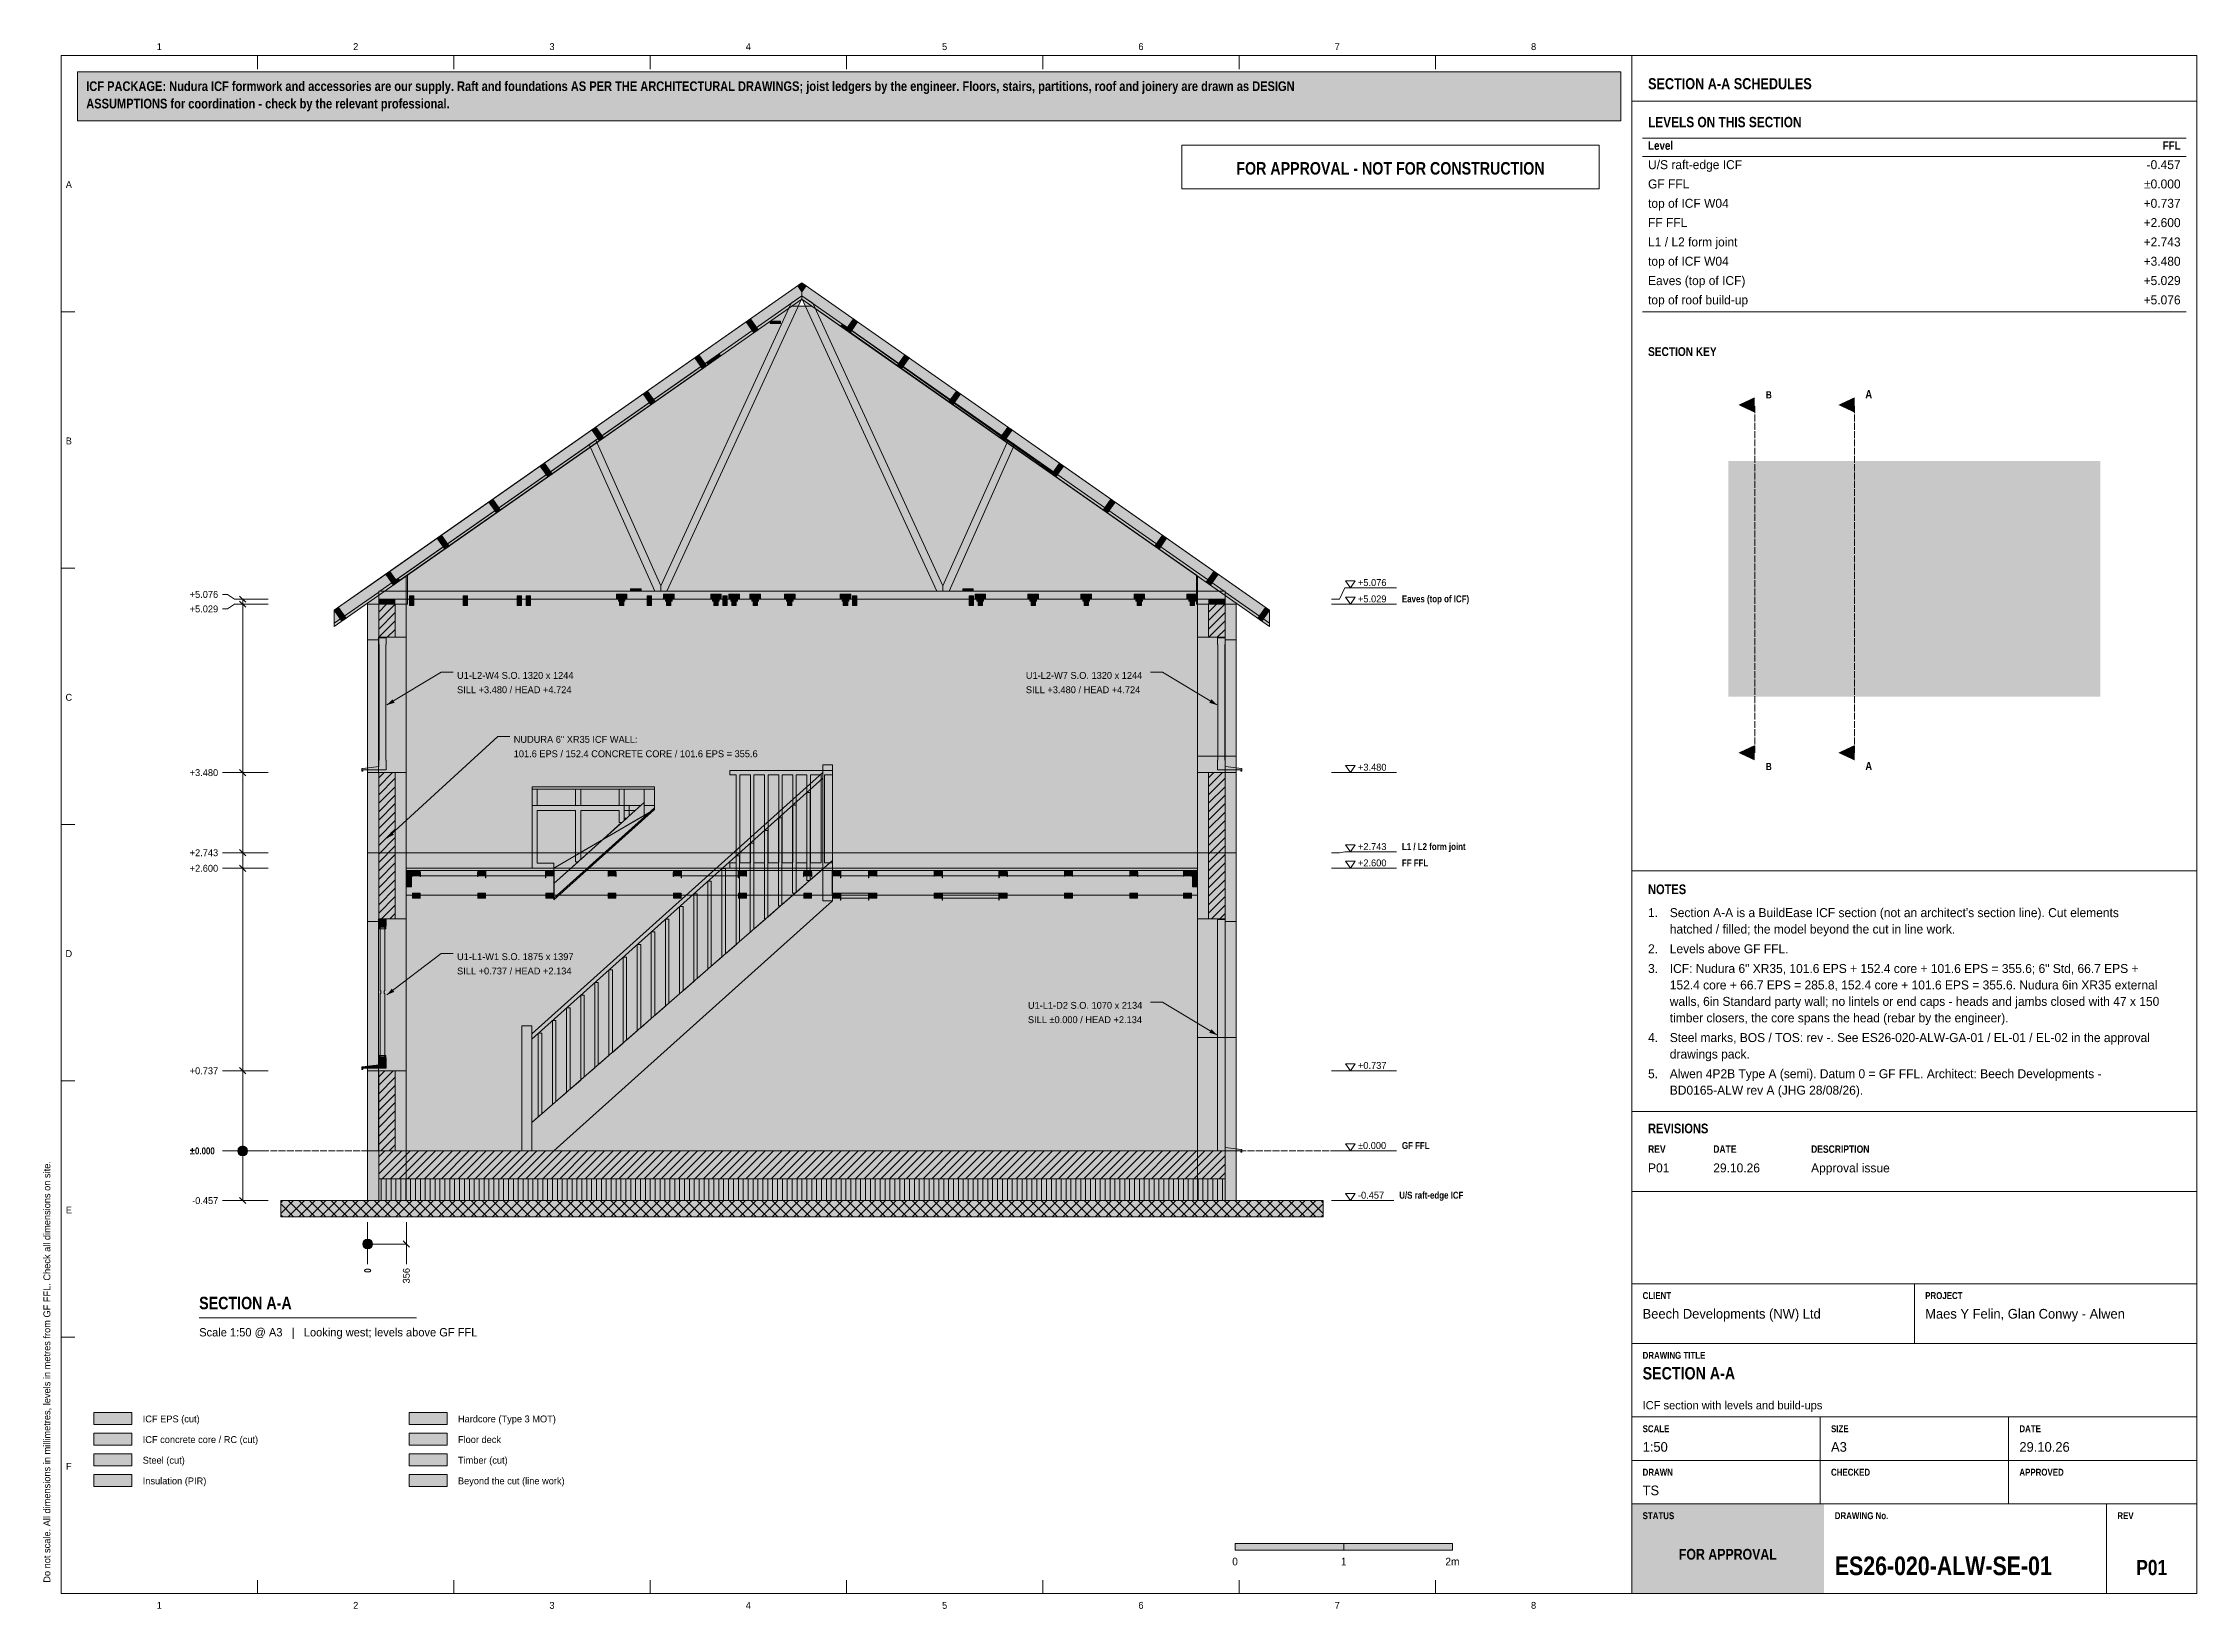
# Model space of a CAD drawing. Header units: millimetres. Extents: x 17 to 413, y 4 to 292.
import ezdxf
from ezdxf.enums import TextEntityAlignment as Align

# ---------------------------------------------------------------- set-up
doc = ezdxf.new("R2010")
doc.units = ezdxf.units.MM
doc.linetypes.add('DASHED', pattern=[1.524, 1.27, -0.254])
for name, color, linetype in [('FILL-C_B2B2B8', 7, 'Continuous'), ('FILL-C_BDBDBF', 7, 'Continuous'), ('FILL-C_CCB294', 7, 'Continuous'), ('FILL-EPS', 7, 'Continuous'), ('FILL-INK', 7, 'Continuous'), ('FILL-LIGHT', 7, 'Continuous'), ('FILL-MASONRY_FILL', 7, 'Continuous'), ('FILL-RED', 7, 'Continuous'), ('FILL-STEEL', 7, 'Continuous'), ('FILL-STEEL_GREY', 7, 'Continuous'), ('FILL-TEAL', 7, 'Continuous'), ('FILL-TIMBER', 7, 'Continuous'), ('FILL-WHITE', 7, 'Continuous'), ('LINE-C_B2B2B8-DASH', 7, 'DASHED'), ('LINE-C_BF9E33', 7, 'Continuous'), ('LINE-CORE', 7, 'Continuous'), ('LINE-INK', 7, 'Continuous'), ('LINE-RED', 7, 'Continuous'), ('LINE-RED-DASH', 7, 'DASHED'), ('LINE-STEEL-DASH', 7, 'DASHED'), ('LINE-STEEL_GREY', 7, 'Continuous'), ('LINE-TEAL', 7, 'Continuous'), ('LINE-TIMBER_DK', 7, 'Continuous'), ('TEXT-C_B2B2B8', 7, 'Continuous'), ('TEXT-EPS', 7, 'Continuous'), ('TEXT-INK', 7, 'Continuous'), ('TEXT-RED', 7, 'Continuous'), ('TEXT-STEEL', 7, 'Continuous'), ('TEXT-STEEL_GREY', 7, 'Continuous'), ('TEXT-TEAL', 7, 'Continuous'), ('TEXT-TEAL_DK', 7, 'Continuous'), ('TEXT-WHITE', 7, 'Continuous')]:
    doc.layers.add(name, color=color, linetype=linetype)
doc.styles.add('OpenSansCondensed-Bold', font='OpenSansCondensed-Bold.ttf')

msp = doc.modelspace()

# ---------------------------------------------------------------- texts
at = {"layer": 'TEXT-C_B2B2B8', "style": 'OpenSansCondensed-Bold'}
for p in [(334.22, 226.91), (334.22, 158.51)]:
    msp.add_text('B', height=1.32, dxfattribs=at).set_placement(p, align=Align.CENTER)
at = {"layer": 'TEXT-EPS', "style": 'OpenSansCondensed-Bold'}
msp.add_text('STATUS', height=1.27, dxfattribs=at).set_placement((311, 20.7))
at = {"layer": 'TEXT-INK', "style": 'OpenSansCondensed-Bold'}
for s, height, p in [('ASSUMPTIONS for coordination - check by the relevant professional.', 1.778, (24.6, 280.27)), ('ICF PACKAGE: Nudura ICF formwork and accessories are our supply. Raft and foundations AS PER THE ARCHITECTURAL DRAWINGS; joist ledgers by the engineer. Floors, stairs, partitions, roof and joinery are drawn as DESIGN', 1.778, (24.6, 283.47)), ('LEVELS ON THIS SECTION', 1.905, (312, 276.8)), ('NOTES', 1.778, (312, 135.7)), ('REVISIONS', 1.778, (312, 91.7)), ('±0.000', 1.27, (43.64, 87.82)), ('SECTION A-A', 2.286, (45.39, 59.32)), ('SECTION A-A', 2.286, (311, 46.4)), ('ES26-020-ALW-SE-01', 3.429, (346.36, 10.4))]:
    msp.add_text(s, height=height, dxfattribs=at).set_placement(p)
at = {"layer": 'TEXT-INK'}
for s, height, p in [('U/S raft-edge ICF', 1.651, (312, 269.09)), ('GF FFL', 1.651, (312, 265.54)), ('top of ICF W04', 1.651, (312, 261.98)), ('FF FFL', 1.651, (312, 258.43)), ('L1 / L2 form joint', 1.651, (312, 254.87)), ('top of ICF W04', 1.651, (312, 251.32)), ('top of roof build-up', 1.651, (312, 244.21)), ('Eaves (top of ICF)', 1.651, (312, 247.76)), ('+5.076', 1.27, (43.64, 190.21)), ('+5.076', 1.27, (258.62, 192.39)), ('+5.029', 1.27, (258.62, 189.39)), ('+5.029', 1.27, (43.64, 187.54)), ('U1-L2-W4 S.O. 1320 x 1244', 1.27, (92.84, 175.31)), ('U1-L2-W7 S.O. 1320 x 1244', 1.27, (197.51, 175.31)), ('SILL +3.480 / HEAD +4.724', 1.27, (92.84, 172.67)), ('SILL +3.480 / HEAD +4.724', 1.27, (197.51, 172.67)), ('NUDURA 6" XR35 ICF WALL:', 1.27, (103.27, 163.54)), ('+3.480', 1.27, (43.64, 157.42)), ('101.6 EPS / 152.4 CONCRETE CORE / 101.6 EPS = 355.6', 1.27, (103.27, 160.89)), ('+3.480', 1.27, (258.62, 158.41)), ('+2.743', 1.27, (43.64, 142.68)), ('+2.743', 1.27, (258.62, 143.81)), ('+2.600', 1.27, (43.64, 139.82)), ('+2.600', 1.27, (258.62, 140.81)), ('1.', 1.651, (312, 131.47)), ("Section A-A is a BuildEase ICF section (not an architect's section line). Cut elements", 1.651, (316, 131.47)), ('hatched / filled; the model beyond the cut in line work.', 1.651, (316, 128.44)), ('U1-L1-W1 S.O. 1875 x 1397', 1.27, (92.84, 123.56)), ('3.', 1.651, (312, 121.19)), ('2.', 1.651, (312, 124.82)), ('Levels above GF FFL.', 1.651, (316, 124.82)), ('ICF: Nudura 6" XR35, 101.6 EPS + 152.4 core + 101.6 EPS = 355.6; 6" Std, 66.7 EPS +', 1.651, (316, 121.19)), ('SILL +0.737 / HEAD +2.134', 1.27, (92.84, 120.92)), ('152.4 core + 66.7 EPS = 285.8, 152.4 core + 101.6 EPS = 355.6. Nudura 6in XR35 external', 1.651, (316, 118.16)), ('U1-L1-D2 S.O. 1070 x 2134', 1.27, (197.89, 114.6)), ('walls, 6in Standard party wall; no lintels or end caps - heads and jambs closed with 47 x 150', 1.651, (316, 115.14)), ('SILL ±0.000 / HEAD +2.134', 1.27, (197.89, 111.96)), ('timber closers, the core spans the head (rebar by the engineer).', 1.651, (316, 112.11)), ('4.', 1.651, (312, 108.48)), ('drawings pack.', 1.651, (316, 105.45)), ('Steel marks, BOS / TOS: rev -. See ES26-020-ALW-GA-01 / EL-01 / EL-02 in the approval', 1.651, (316, 108.48)), ('+0.737', 1.27, (43.64, 102.56)), ('+0.737', 1.27, (258.62, 103.55)), ('5.', 1.651, (312, 101.83)), ('Alwen 4P2B Type A (semi). Datum 0 = GF FFL. Architect: Beech Developments -', 1.651, (316, 101.83)), ('BD0165-ALW rev A (JHG 28/08/26).', 1.651, (316, 98.8)), ('±0.000', 1.27, (258.62, 88.81)), ('P01', 1.651, (312, 84.5)), ('29.10.26', 1.651, (324, 84.5)), ('Approval issue', 1.651, (342, 84.5)), ('-0.457', 1.27, (44.09, 78.68)), ('-0.457', 1.27, (258.62, 79.67)), ('Beech Developments (NW) Ltd', 1.778, (311, 57.6)), ('Maes Y Felin, Glan Conwy - Alwen', 1.778, (363, 57.6)), ('ICF EPS (cut)', 1.27, (35, 38.5)), ('Hardcore (Type 3 MOT)', 1.27, (93, 38.5)), ('ICF concrete core / RC (cut)', 1.27, (35, 34.7)), ('Floor deck', 1.27, (93, 34.7)), ('Steel (cut)', 1.27, (35, 30.9)), ('Timber (cut)', 1.27, (93, 30.9)), ('1:50', 1.778, (311, 33.1)), ('A3', 1.778, (345.67, 33.1)), ('29.10.26', 1.778, (380.33, 33.1)), ('Insulation (PIR)', 1.27, (35, 27.1)), ('Beyond the cut (line work)', 1.27, (93, 27.1)), ('TS', 1.778, (311, 25.1))]:
    msp.add_text(s, height=height, dxfattribs=at).set_placement(p)
for s, p in [('-0.457', (410, 269.09)), ('±0.000', (410, 265.54)), ('+0.737', (410, 261.98)), ('+2.600', (410, 258.43)), ('+2.743', (410, 254.87)), ('+3.480', (410, 251.32)), ('+5.029', (410, 247.76)), ('+5.076', (410, 244.21))]:
    msp.add_text(s, height=1.651, dxfattribs=at).set_placement(p, align=Align.RIGHT)
at = {"layer": 'TEXT-INK', "style": 'OpenSansCondensed-Bold'}
msp.add_text('0', height=1.27, rotation=90, dxfattribs=at).set_placement((77.02, 66.03))
at = {"layer": 'TEXT-INK'}
msp.add_text('356', height=1.27, rotation=90, dxfattribs=at).set_placement((84.14, 64.07))
for s, height, p in [('0', 1.4, (236, 12.2)), ('1', 1.4, (256, 12.2)), ('2m', 1.397, (276, 12.2))]:
    msp.add_text(s, height=height, dxfattribs=at).set_placement(p, align=Align.CENTER)
at = {"layer": 'TEXT-INK', "style": 'OpenSansCondensed-Bold'}
msp.add_text('P01', height=2.794, dxfattribs=at).set_placement((404.68, 10.4), align=Align.CENTER)
at = {"layer": 'TEXT-RED', "style": 'OpenSansCondensed-Bold'}
for s, height, p in [('FOR APPROVAL - NOT FOR CONSTRUCTION', 2.286, (264.6, 268.1)), ('A', 1.52, (352.61, 226.91)), ('A', 1.52, (352.61, 158.51))]:
    msp.add_text(s, height=height, dxfattribs=at).set_placement(p, align=Align.CENTER)
at = {"layer": 'TEXT-STEEL', "style": 'OpenSansCondensed-Bold'}
for s, p in [('Eaves (top of ICF)', (266.71, 189.39)), ('L1 / L2 form joint', (266.71, 143.81)), ('FF FFL', (266.71, 140.81)), ('GF FFL', (266.71, 88.81)), ('U/S raft-edge ICF', (266.22, 79.67))]:
    msp.add_text(s, height=1.27, dxfattribs=at).set_placement(p)
at = {"layer": 'TEXT-STEEL_GREY'}
for s, p in [('1', (38.06, 291)), ('2', (74.19, 291)), ('3', (110.31, 291)), ('4', (146.44, 291)), ('5', (182.56, 291)), ('6', (218.69, 291)), ('7', (254.81, 291)), ('8', (290.94, 291)), ('A', (21.4, 265.62)), ('B', (21.4, 218.45)), ('C', (21.4, 171.28)), ('D', (21.4, 124.12)), ('E', (21.4, 76.95)), ('F', (21.4, 29.78)), ('1', (38.06, 4.2)), ('2', (74.19, 4.2)), ('3', (110.31, 4.2)), ('4', (146.44, 4.2)), ('5', (182.56, 4.2)), ('6', (218.69, 4.2)), ('7', (254.81, 4.2)), ('8', (290.94, 4.2))]:
    msp.add_text(s, height=1.27, dxfattribs=at).set_placement(p, align=Align.CENTER)
at = {"layer": 'TEXT-STEEL_GREY', "style": 'OpenSansCondensed-Bold'}
for s, height, p in [('Level', 1.575, (312, 272.65)), ('REV', 1.372, (312, 88.1)), ('DATE', 1.372, (324, 88.1)), ('DESCRIPTION', 1.3716, (342, 88.1)), ('CLIENT', 1.27, (311, 61.2)), ('PROJECT', 1.27, (363, 61.2)), ('DRAWING TITLE', 1.27, (311, 50.2)), ('SCALE', 1.27, (311, 36.7)), ('SIZE', 1.27, (345.67, 36.7)), ('DATE', 1.27, (380.33, 36.7)), ('DRAWN', 1.27, (311, 28.7)), ('CHECKED', 1.27, (345.67, 28.7)), ('APPROVED', 1.27, (380.33, 28.7)), ('DRAWING No.', 1.27, (346.36, 20.7)), ('REV', 1.27, (398.36, 20.7))]:
    msp.add_text(s, height=height, dxfattribs=at).set_placement(p)
msp.add_text('FFL', height=1.575, dxfattribs=at).set_placement((410, 272.65), align=Align.RIGHT)
at = {"layer": 'TEXT-STEEL_GREY'}
msp.add_text('Do not scale. All dimensions in millimetres, levels in metres from GF FFL. Check all dimensions on site.', height=1.27, rotation=90, dxfattribs=at).set_placement((18, 9))
for s, p in [('Scale 1:50 @ A3   |   Looking west; levels above GF FFL', (45.39, 54.32)), ('ICF section with levels and build-ups', (311, 40.9))]:
    msp.add_text(s, height=1.524, dxfattribs=at).set_placement(p)
at = {"layer": 'TEXT-TEAL', "style": 'OpenSansCondensed-Bold'}
msp.add_text('SECTION A-A SCHEDULES', height=2.032, dxfattribs=at).set_placement((312, 283.8))
at = {"layer": 'TEXT-TEAL_DK', "style": 'OpenSansCondensed-Bold'}
msp.add_text('SECTION KEY', height=1.6256, dxfattribs=at).set_placement((312, 234.71))
at = {"layer": 'TEXT-WHITE', "style": 'OpenSansCondensed-Bold'}
msp.add_text('FOR APPROVAL', height=1.9812, dxfattribs=at).set_placement((326.68, 13.25), align=Align.CENTER)

# ---------------------------------------------------------------- hatches: boundary and pattern name
at = {"layer": 'FILL-C_B2B2B8', "true_color": 0xb2b2b8}
h = msp.add_hatch(color=256, dxfattribs=at)
h.dxf.hatch_style = 1
h.paths.add_polyline_path([(328.62, 225.71), (331.62, 224.31), (331.62, 227.11)])
h = msp.add_hatch(color=256, dxfattribs=at)
h.dxf.hatch_style = 1
h.paths.add_polyline_path([(328.62, 161.71), (331.62, 160.31), (331.62, 163.11)])
at = {"layer": 'FILL-C_BDBDBF', "true_color": 0xbdbdbf}
h = msp.add_hatch(color=256, dxfattribs=at)
h.dxf.hatch_style = 1
h.paths.add_polyline_path([(81.47, 189.04), (81.47, 182.96), (80.73, 182.96), (78.42, 182.96), (78.42, 189.04), (81.15, 189.04)])
h = msp.add_hatch(color=256, dxfattribs=at)
h.dxf.hatch_style = 1
h.paths.add_polyline_path([(234.19, 189.04), (234.19, 182.96), (231.44, 182.96), (231.14, 182.96), (231.14, 189.04), (233.87, 189.04)])
h = msp.add_hatch(color=256, dxfattribs=at)
h.dxf.hatch_style = 1
h.paths.add_polyline_path([(81.47, 158.06), (81.47, 131.14), (80.95, 131.14), (78.42, 131.14), (78.42, 158.06), (80.68, 158.06)])
h = msp.add_hatch(color=256, dxfattribs=at)
h.dxf.hatch_style = 1
h.paths.add_polyline_path([(231.92, 158.06), (233.04, 158.06), (234.19, 158.06), (234.19, 131.14), (231.14, 131.14), (231.14, 158.06), (231.87, 158.06)])
h = msp.add_hatch(color=256, dxfattribs=at)
h.dxf.hatch_style = 1
h.paths.add_polyline_path([(81.47, 103.2), (81.47, 88.46), (79.66, 88.46), (78.42, 88.46), (78.42, 103.2), (80.91, 103.2)])
h = msp.add_hatch(color=256, dxfattribs=at)
h.dxf.hatch_style = 1
h.paths.add_polyline_path([(26, 34.3), (33, 34.3), (33, 36.5), (26, 36.5)])
at = {"layer": 'FILL-C_CCB294', "true_color": 0xccb294}
h = msp.add_hatch(color=256, dxfattribs=at)
h.dxf.hatch_style = 1
h.paths.add_polyline_path([(78.42, 189.04), (78.42, 189.68), (78.42, 189.98), (79.39, 189.98), (81.42, 189.98), (81.42, 189.35), (81.42, 189.04), (80.45, 189.04)])
h = msp.add_hatch(color=256, dxfattribs=at)
h.dxf.hatch_style = 1
h.paths.add_polyline_path([(78.42, 189.04), (78.42, 189.68), (78.42, 189.98), (79.39, 189.98), (81.42, 189.98), (81.42, 189.35), (81.42, 189.04), (80.45, 189.04)])
h = msp.add_hatch(color=256, dxfattribs=at)
h.dxf.hatch_style = 1
h.paths.add_polyline_path([(231.19, 189.04), (231.19, 189.68), (231.19, 189.98), (232.16, 189.98), (234.19, 189.98), (234.19, 189.35), (234.19, 189.04), (233.21, 189.04)])
h = msp.add_hatch(color=256, dxfattribs=at)
h.dxf.hatch_style = 1
h.paths.add_polyline_path([(231.19, 189.04), (231.19, 189.68), (231.19, 189.98), (232.16, 189.98), (234.19, 189.98), (234.19, 189.35), (234.19, 189.04), (233.21, 189.04)])
at = {"layer": 'FILL-EPS', "true_color": 0xccffff}
h = msp.add_hatch(color=256, dxfattribs=at)
h.dxf.hatch_style = 1
h.paths.add_polyline_path([(76.39, 182.9), (76.39, 183.79), (76.39, 184.23), (76.39, 189.04), (78.42, 189.04), (78.42, 182.96), (78.4, 182.96), (78.4, 182.72), (78.4, 182.46), (77.3, 182.46), (76.39, 182.46)])
h = msp.add_hatch(color=256, dxfattribs=at)
h.dxf.hatch_style = 1
h.paths.add_polyline_path([(83.5, 185.75), (83.5, 183.9), (83.5, 182.96), (81.47, 182.96), (81.47, 189.04), (83.5, 189.04), (83.5, 186.86), (83.5, 186.65), (83.5, 186.26)])
h = msp.add_hatch(color=256, dxfattribs=at)
h.dxf.hatch_style = 1
h.paths.add_polyline_path([(231.14, 189.04), (231.14, 182.96), (229.11, 182.96), (229.11, 183.39), (229.11, 184.28), (229.11, 184.7), (229.11, 189.04)])
h = msp.add_hatch(color=256, dxfattribs=at)
h.dxf.hatch_style = 1
h.paths.add_polyline_path([(236.22, 182.46), (235.12, 182.46), (234.21, 182.46), (234.21, 182.68), (234.21, 182.96), (234.19, 182.96), (234.19, 189.04), (236.22, 189.04), (236.22, 186.72), (236.22, 186.51), (236.22, 186.02), (236.22, 185.5), (236.22, 183.44)])
h = msp.add_hatch(color=256, dxfattribs=at)
h.dxf.hatch_style = 1
h.paths.add_polyline_path([(78.42, 158.06), (78.42, 131.14), (78.4, 131.14), (78.4, 130.89), (78.4, 130.64), (77.39, 130.64), (76.39, 130.64), (76.39, 131.94), (76.39, 133.21), (76.39, 134.5), (76.39, 143.32), (76.39, 148.62), (76.39, 158.06), (77.48, 158.06), (78.4, 158.06)])
h = msp.add_hatch(color=256, dxfattribs=at)
h.dxf.hatch_style = 1
h.paths.add_polyline_path([(83.5, 137.96), (83.5, 136.53), (83.5, 133.49), (83.5, 131.14), (81.47, 131.14), (81.47, 158.06), (83.5, 158.06), (83.5, 154.07), (83.5, 143.32), (83.5, 139.17), (83.5, 138.53)])
h = msp.add_hatch(color=256, dxfattribs=at)
h.dxf.hatch_style = 1
h.paths.add_polyline_path([(229.11, 150.06), (229.11, 158.06), (231.14, 158.06), (231.14, 131.14), (229.24, 131.14), (229.11, 131.14), (229.11, 131.19), (229.11, 132.03), (229.11, 133.24), (229.11, 134.57), (229.11, 134.98), (229.11, 143.32), (229.11, 149.58)])
h = msp.add_hatch(color=256, dxfattribs=at)
h.dxf.hatch_style = 1
h.paths.add_polyline_path([(236.22, 139.04), (236.22, 138.85), (236.22, 138.15), (236.22, 137.56), (236.22, 137.09), (236.22, 136.17), (236.22, 133.25), (236.22, 130.64), (234.21, 130.64), (234.21, 130.64), (234.21, 130.64), (234.21, 131.14), (234.19, 131.14), (234.19, 158.06), (235.3, 158.06), (236.22, 158.06), (236.22, 157.06), (236.22, 156.06), (236.22, 143.32)])
h = msp.add_hatch(color=256, dxfattribs=at)
h.dxf.hatch_style = 1
h.paths.add_polyline_path([(78.42, 82.33), (78.42, 79.32), (77.75, 79.32), (76.39, 79.32), (76.39, 85.44), (76.39, 88.46), (76.39, 92.72), (76.39, 103.2), (77.39, 103.2), (78.4, 103.2), (78.42, 103.2), (78.42, 88.46), (78.42, 88.46)])
h = msp.add_hatch(color=256, dxfattribs=at)
h.dxf.hatch_style = 1
h.paths.add_polyline_path([(81.47, 103.2), (83.5, 103.2), (83.5, 101.22), (83.5, 88.46), (81.47, 88.46)])
h = msp.add_hatch(color=256, dxfattribs=at)
h.dxf.hatch_style = 1
h.paths.add_polyline_path([(234.19, 88.46), (235.55, 88.46), (236.22, 88.46), (236.22, 82.33), (236.22, 79.32), (235.55, 79.32), (234.19, 79.32), (234.19, 85.44)])
h = msp.add_hatch(color=256, dxfattribs=at)
h.dxf.hatch_style = 1
h.paths.add_polyline_path([(26, 38.1), (33, 38.1), (33, 40.3), (26, 40.3)])
at = {"layer": 'FILL-INK', "true_color": 0x1a1a1f}
h = msp.add_hatch(color=256, dxfattribs=at)
h.dxf.hatch_style = 1
h.paths.add_polyline_path([(79.94, 170.51), (80.95, 171.55), (81.34, 170.9)])
h = msp.add_hatch(color=256, dxfattribs=at)
h.dxf.hatch_style = 1
h.paths.add_polyline_path([(232.66, 170.51), (231.27, 170.9), (231.66, 171.55)])
h = msp.add_hatch(color=256, dxfattribs=at)
h.dxf.hatch_style = 1
h.paths.add_polyline_path([(79.94, 145.97), (80.72, 147.2), (81.23, 146.64)])
at = {"layer": 'FILL-INK', "true_color": 0x1a1a1a}
h = msp.add_hatch(color=256, dxfattribs=at)
h.dxf.hatch_style = 1
h.paths.add_polyline_path([(84.64, 139.03), (84.64, 138.97), (84.64, 138.97), (84.62, 138.97), (84.62, 139.03), (84.62, 139.67), (84.62, 139.67), (84.64, 139.67)])
h = msp.add_hatch(color=256, dxfattribs=at)
h.dxf.hatch_style = 1
h.paths.add_polyline_path([(86.1, 138.97), (86.1, 138.97), (86.08, 138.97), (86.08, 139.03), (86.08, 139.67), (86.08, 139.67), (86.1, 139.67), (86.1, 139.03)])
h = msp.add_hatch(color=256, dxfattribs=at)
h.dxf.hatch_style = 1
h.paths.add_polyline_path([(96.64, 138.97), (96.64, 138.97), (96.62, 138.97), (96.62, 139.03), (96.62, 139.67), (96.62, 139.67), (96.64, 139.67), (96.64, 139.03)])
h = msp.add_hatch(color=256, dxfattribs=at)
h.dxf.hatch_style = 1
h.paths.add_polyline_path([(98.1, 138.97), (98.1, 138.97), (98.08, 138.97), (98.08, 139.03), (98.08, 139.67), (98.08, 139.67), (98.1, 139.67), (98.1, 139.03)])
h = msp.add_hatch(color=256, dxfattribs=at)
h.dxf.hatch_style = 1
h.paths.add_polyline_path([(109.2, 138.97), (109.2, 138.97), (109.18, 138.97), (109.18, 139.03), (109.18, 139.67), (109.18, 139.67), (109.2, 139.67), (109.2, 139.03)])
h = msp.add_hatch(color=256, dxfattribs=at)
h.dxf.hatch_style = 1
h.paths.add_polyline_path([(110.67, 138.97), (110.66, 138.97), (110.64, 138.97), (110.64, 139.03), (110.64, 139.67), (110.64, 139.67), (110.67, 139.67), (110.67, 139.03)])
h = msp.add_hatch(color=256, dxfattribs=at)
h.dxf.hatch_style = 1
h.paths.add_polyline_path([(120.64, 138.97), (120.64, 138.97), (120.62, 138.97), (120.62, 139.03), (120.62, 139.67), (120.62, 139.67), (120.64, 139.67), (120.64, 139.03)])
h = msp.add_hatch(color=256, dxfattribs=at)
h.dxf.hatch_style = 1
h.paths.add_polyline_path([(122.1, 139.03), (122.1, 138.97), (122.1, 138.97), (122.08, 138.97), (122.08, 139.03), (122.08, 139.67), (122.08, 139.67), (122.1, 139.67)])
h = msp.add_hatch(color=256, dxfattribs=at)
h.dxf.hatch_style = 1
h.paths.add_polyline_path([(132.64, 138.97), (132.64, 138.97), (132.62, 138.97), (132.62, 139.03), (132.62, 139.67), (132.62, 139.67), (132.64, 139.67), (132.64, 139.03)])
h = msp.add_hatch(color=256, dxfattribs=at)
h.dxf.hatch_style = 1
h.paths.add_polyline_path([(134.1, 138.97), (134.1, 138.97), (134.08, 138.97), (134.08, 139.03), (134.08, 139.67), (134.08, 139.67), (134.1, 139.67), (134.1, 139.03)])
h = msp.add_hatch(color=256, dxfattribs=at)
h.dxf.hatch_style = 1
h.paths.add_polyline_path([(144.64, 138.97), (144.64, 138.97), (144.62, 138.97), (144.62, 139.03), (144.62, 139.67), (144.62, 139.67), (144.64, 139.67), (144.64, 139.03)])
h = msp.add_hatch(color=256, dxfattribs=at)
h.dxf.hatch_style = 1
h.paths.add_polyline_path([(146.1, 138.97), (146.1, 138.97), (146.08, 138.97), (146.08, 139.03), (146.08, 139.67), (146.08, 139.67), (146.1, 139.67), (146.1, 139.03)])
h = msp.add_hatch(color=256, dxfattribs=at)
h.dxf.hatch_style = 1
h.paths.add_polyline_path([(156.64, 138.97), (156.64, 138.97), (156.62, 138.97), (156.62, 139.03), (156.62, 139.67), (156.62, 139.67), (156.64, 139.67), (156.64, 139.03)])
h = msp.add_hatch(color=256, dxfattribs=at)
h.dxf.hatch_style = 1
h.paths.add_polyline_path([(158.1, 138.97), (158.1, 138.97), (158.08, 138.97), (158.08, 139.03), (158.08, 139.67), (158.08, 139.67), (158.1, 139.67), (158.1, 139.03)])
h = msp.add_hatch(color=256, dxfattribs=at)
h.dxf.hatch_style = 1
h.paths.add_polyline_path([(161.95, 139.03), (161.95, 138.97), (161.95, 138.97), (161.92, 138.97), (161.92, 139.03), (161.92, 139.67), (161.92, 139.67), (161.95, 139.67)])
h = msp.add_hatch(color=256, dxfattribs=at)
h.dxf.hatch_style = 1
h.paths.add_polyline_path([(163.41, 138.97), (163.41, 138.97), (163.39, 138.97), (163.39, 139.03), (163.39, 139.67), (163.39, 139.67), (163.41, 139.67), (163.41, 139.03)])
h = msp.add_hatch(color=256, dxfattribs=at)
h.dxf.hatch_style = 1
h.paths.add_polyline_path([(168.64, 138.97), (168.64, 138.97), (168.62, 138.97), (168.62, 139.03), (168.62, 139.67), (168.62, 139.67), (168.64, 139.67), (168.64, 139.03)])
h = msp.add_hatch(color=256, dxfattribs=at)
h.dxf.hatch_style = 1
h.paths.add_polyline_path([(170.1, 138.97), (170.1, 138.97), (170.08, 138.97), (170.08, 139.03), (170.08, 139.67), (170.08, 139.67), (170.1, 139.67), (170.1, 139.03)])
h = msp.add_hatch(color=256, dxfattribs=at)
h.dxf.hatch_style = 1
h.paths.add_polyline_path([(180.64, 138.97), (180.64, 138.97), (180.62, 138.97), (180.62, 139.03), (180.62, 139.67), (180.62, 139.67), (180.64, 139.67), (180.64, 139.03)])
h = msp.add_hatch(color=256, dxfattribs=at)
h.dxf.hatch_style = 1
h.paths.add_polyline_path([(182.1, 138.97), (182.1, 138.97), (182.08, 138.97), (182.08, 139.03), (182.08, 139.67), (182.08, 139.67), (182.1, 139.67), (182.1, 139.03)])
h = msp.add_hatch(color=256, dxfattribs=at)
h.dxf.hatch_style = 1
h.paths.add_polyline_path([(192.64, 138.97), (192.64, 138.97), (192.62, 138.97), (192.62, 139.03), (192.62, 139.67), (192.62, 139.67), (192.64, 139.67), (192.64, 139.03)])
h = msp.add_hatch(color=256, dxfattribs=at)
h.dxf.hatch_style = 1
h.paths.add_polyline_path([(194.1, 139.03), (194.1, 138.97), (194.1, 138.97), (194.08, 138.97), (194.08, 139.03), (194.08, 139.67), (194.08, 139.67), (194.1, 139.67)])
h = msp.add_hatch(color=256, dxfattribs=at)
h.dxf.hatch_style = 1
h.paths.add_polyline_path([(204.64, 138.97), (204.64, 138.97), (204.62, 138.97), (204.62, 139.03), (204.62, 139.67), (204.62, 139.67), (204.64, 139.67), (204.64, 139.03)])
h = msp.add_hatch(color=256, dxfattribs=at)
h.dxf.hatch_style = 1
h.paths.add_polyline_path([(206.1, 138.97), (206.1, 138.97), (206.08, 138.97), (206.08, 139.03), (206.08, 139.67), (206.08, 139.67), (206.1, 139.67), (206.1, 139.03)])
h = msp.add_hatch(color=256, dxfattribs=at)
h.dxf.hatch_style = 1
h.paths.add_polyline_path([(216.64, 138.97), (216.64, 138.97), (216.62, 138.97), (216.62, 139.03), (216.62, 139.67), (216.62, 139.67), (216.64, 139.67), (216.64, 139.03)])
h = msp.add_hatch(color=256, dxfattribs=at)
h.dxf.hatch_style = 1
h.paths.add_polyline_path([(218.1, 138.97), (218.1, 138.97), (218.08, 138.97), (218.08, 139.03), (218.08, 139.67), (218.08, 139.67), (218.1, 139.67), (218.1, 139.03)])
h = msp.add_hatch(color=256, dxfattribs=at)
h.dxf.hatch_style = 1
h.paths.add_polyline_path([(226.53, 138.97), (226.52, 138.97), (226.5, 138.97), (226.5, 139.03), (226.5, 139.67), (226.5, 139.67), (226.53, 139.67), (226.53, 139.03)])
h = msp.add_hatch(color=256, dxfattribs=at)
h.dxf.hatch_style = 1
h.paths.add_polyline_path([(227.99, 138.97), (227.99, 138.97), (227.97, 138.97), (227.97, 139.03), (227.97, 139.67), (227.97, 139.67), (227.99, 139.67), (227.99, 139.03)])
at = {"layer": 'FILL-INK', "true_color": 0x1a1a1f}
h = msp.add_hatch(color=256, dxfattribs=at)
h.dxf.hatch_style = 1
h.paths.add_polyline_path([(79.94, 117.17), (80.83, 118.31), (81.29, 117.71)])
h = msp.add_hatch(color=256, dxfattribs=at)
h.dxf.hatch_style = 1
h.paths.add_polyline_path([(232.66, 109.8), (231.27, 110.19), (231.66, 110.84)])
at = {"layer": 'FILL-INK', "true_color": 0x14141a}
h = msp.add_hatch(color=256, dxfattribs=at)
h.dxf.hatch_style = 1
h.paths.add_polyline_path([(236, 15), (256, 15), (256, 16.2), (236, 16.2)])
at = {"layer": 'FILL-LIGHT', "true_color": 0xcccccf}
h = msp.add_hatch(color=256, dxfattribs=at)
h.dxf.hatch_style = 1
h.paths.add_polyline_path([(130.87, 83.32), (78.42, 83.32), (78.42, 85.05), (78.42, 88.46), (181.74, 88.46), (234.19, 88.46), (234.19, 86.73), (234.19, 83.32)])
at = {"layer": 'FILL-MASONRY_FILL', "true_color": 0xe0d9cc}
h = msp.add_hatch(color=256, dxfattribs=at)
h.dxf.hatch_style = 1
h.paths.add_polyline_path([(128.95, 76.32), (60.39, 76.32), (60.39, 77.39), (60.39, 79.32), (183.65, 79.32), (252.22, 79.32), (252.22, 78.24), (252.22, 76.32)])
h = msp.add_hatch(color=256, dxfattribs=at)
h.dxf.hatch_style = 1
h.paths.add_polyline_path([(84, 38.1), (91, 38.1), (91, 40.3), (84, 40.3)])
at = {"layer": 'FILL-RED', "true_color": 0xcc141a}
h = msp.add_hatch(color=256, dxfattribs=at)
h.dxf.hatch_style = 1
h.paths.add_polyline_path([(347.01, 225.71), (350.01, 224.31), (350.01, 227.11)])
h = msp.add_hatch(color=256, dxfattribs=at)
h.dxf.hatch_style = 1
h.paths.add_polyline_path([(347.01, 161.71), (350.01, 160.31), (350.01, 163.11)])
at = {"layer": 'FILL-STEEL', "true_color": 0x0d2973}
h = msp.add_hatch(color=256, dxfattribs=at)
h.dxf.hatch_style = 1
h.paths.add_polyline_path([(26, 30.5), (33, 30.5), (33, 32.7), (26, 32.7)])
at = {"layer": 'FILL-STEEL_GREY', "true_color": 0x737378}
h = msp.add_hatch(color=256, dxfattribs=at)
h.dxf.hatch_style = 1
h.paths.add_polyline_path([(326.8, 172.02), (326.8, 215.39), (326.79, 215.4), (326.8, 215.39), (395.2, 215.39), (395.2, 215.39), (395.21, 215.4), (395.2, 215.39), (395.2, 215.39), (395.2, 215.39), (395.2, 172.02), (395.2, 172.02), (395.2, 172.02), (395.2, 172.02), (395.21, 172.01), (395.2, 172.02), (395.2, 172.02), (326.8, 172.02)])
h.paths.add_polyline_path([(393.27, 173.95), (393.27, 213.46), (361.78, 213.46), (361.78, 173.95), (393.27, 173.95)], flags=0)
h.paths.add_polyline_path([(328.73, 213.46), (328.73, 173.95), (360.23, 173.95), (360.23, 213.46), (328.73, 213.46)], flags=0)
h = msp.add_hatch(color=256, dxfattribs=at)
h.dxf.hatch_style = 1
h.paths.add_polyline_path([(83.5, 140.26), (83.5, 140.46), (105.79, 140.46), (131.5, 140.46), (153.79, 140.46), (179.5, 140.46), (201.79, 140.46), (227.5, 140.46), (228.24, 140.46), (229.11, 140.46), (229.11, 140.22), (229.11, 140.02), (228.36, 140.02), (227.5, 140.02), (205.21, 140.02), (179.5, 140.02), (157.21, 140.02), (131.5, 140.02), (109.21, 140.02), (83.5, 140.02)])
h = msp.add_hatch(color=256, dxfattribs=at)
h.dxf.hatch_style = 1
h.paths.add_polyline_path([(84, 34.3), (91, 34.3), (91, 36.5), (84, 36.5)])
at = {"layer": 'FILL-TEAL', "true_color": 0x009e85}
h = msp.add_hatch(color=256, dxfattribs=at)
h.dxf.hatch_style = 1
h.paths.add_polyline_path([(309.01, 7), (344.37, 7), (344.37, 23.5), (309.01, 23.5)])
at = {"layer": 'FILL-TIMBER', "true_color": 0xedd6a8}
h = msp.add_hatch(color=256, dxfattribs=at)
h.dxf.hatch_style = 1
h.paths.add_polyline_path([(151.71, 240.68), (150.43, 240.68), (150.43, 240.97), (150.43, 241.12), (151.09, 241.12), (152.37, 241.12), (152.37, 240.83), (152.37, 240.68)])
h = msp.add_hatch(color=256, dxfattribs=at)
h.dxf.hatch_style = 1
h.paths.add_polyline_path([(141.05, 234.58), (139.05, 233.18), (138.83, 233.49), (138.8, 233.54), (140.8, 234.94), (141.07, 235.13), (141.09, 235.09), (141.32, 234.77)])
h = msp.add_hatch(color=256, dxfattribs=at)
h.dxf.hatch_style = 1
h.paths.add_polyline_path([(201.48, 213.63), (200.21, 214.51), (200.33, 214.68), (200.47, 214.87), (201.73, 213.99), (202.73, 213.29), (202.59, 213.08), (202.48, 212.93)])
h = msp.add_hatch(color=256, dxfattribs=at)
h.dxf.hatch_style = 1
h.paths.add_polyline_path([(126.05, 191.43), (124.77, 191.43), (124.77, 191.72), (124.77, 191.87), (125.43, 191.87), (126.71, 191.87), (126.71, 191.58), (126.71, 191.43)])
h = msp.add_hatch(color=256, dxfattribs=at)
h.dxf.hatch_style = 1
h.paths.add_polyline_path([(187.17, 191.43), (185.89, 191.43), (185.89, 191.72), (185.89, 191.87), (186.55, 191.87), (187.83, 191.87), (187.83, 191.58), (187.83, 191.43)])
h = msp.add_hatch(color=256, dxfattribs=at)
h.dxf.hatch_style = 1
h.paths.add_polyline_path([(75.41, 158.32), (75.32, 158.32), (75.32, 158.54), (75.32, 158.8), (75.39, 158.8), (75.44, 158.8), (77.07, 159), (78.42, 159.16), (78.42, 159.71), (78.42, 160.36), (78.5, 160.36), (78.5, 161.82), (78.5, 161.86), (78.5, 176.68), (78.5, 180.16), (78.5, 181.62), (78.5, 181.66), (78.42, 181.66), (78.42, 182.21), (78.42, 182.86), (79.18, 182.86), (79.82, 182.86), (79.82, 182.31), (79.82, 181.66), (79.74, 181.66), (79.74, 180.2), (79.74, 180.16), (79.74, 165.34), (79.74, 161.86), (79.74, 160.4), (79.74, 160.36), (79.82, 160.36), (79.82, 159.82), (79.82, 159.16), (79.82, 158.89), (79.82, 158.56), (77.48, 158.56), (75.52, 158.56), (75.52, 158.45), (75.52, 158.32)])
h = msp.add_hatch(color=256, dxfattribs=at)
h.dxf.hatch_style = 1
h.paths.add_polyline_path([(232.86, 160.36), (232.86, 161.83), (232.86, 161.86), (232.86, 176.8), (232.86, 180.16), (232.86, 181.62), (232.86, 181.66), (232.78, 181.66), (232.78, 182.21), (232.78, 182.86), (233.54, 182.86), (234.18, 182.86), (234.18, 182.31), (234.18, 181.66), (234.1, 181.66), (234.1, 180.19), (234.1, 180.16), (234.1, 165.22), (234.1, 161.86), (234.1, 160.4), (234.1, 160.36), (234.18, 160.36), (234.18, 159.81), (234.18, 159.16), (235.8, 158.97), (237.16, 158.8), (237.23, 158.8), (237.28, 158.8), (237.28, 158.58), (237.28, 158.32), (237.17, 158.32), (237.08, 158.32), (237.08, 158.43), (237.08, 158.56), (234.74, 158.56), (232.78, 158.56), (232.78, 158.84), (232.78, 159.16), (232.78, 159.71), (232.78, 160.36)])
h = msp.add_hatch(color=256, dxfattribs=at)
h.dxf.hatch_style = 1
h.paths.add_polyline_path([(84.44, 140.02), (84.44, 137.98), (84.44, 137.02), (84.14, 137.02), (83.5, 137.02), (83.5, 139.06), (83.5, 140.02), (83.8, 140.02)])
h = msp.add_hatch(color=256, dxfattribs=at)
h.dxf.hatch_style = 1
h.paths.add_polyline_path([(86.08, 140.02), (86.08, 139.56), (86.08, 139.08), (85.34, 139.08), (84.64, 139.08), (84.64, 139.54), (84.64, 140.02), (85.38, 140.02)])
h = msp.add_hatch(color=256, dxfattribs=at)
h.dxf.hatch_style = 1
h.paths.add_polyline_path([(98.08, 140.02), (98.08, 139.56), (98.08, 139.08), (97.34, 139.08), (96.64, 139.08), (96.64, 139.54), (96.64, 140.02), (97.38, 140.02)])
h = msp.add_hatch(color=256, dxfattribs=at)
h.dxf.hatch_style = 1
h.paths.add_polyline_path([(110.64, 140.02), (110.64, 139.56), (110.64, 139.08), (109.9, 139.08), (109.2, 139.08), (109.2, 139.54), (109.2, 140.02), (109.94, 140.02)])
h = msp.add_hatch(color=256, dxfattribs=at)
h.dxf.hatch_style = 1
h.paths.add_polyline_path([(122.08, 140.02), (122.08, 139.56), (122.08, 139.08), (121.34, 139.08), (120.64, 139.08), (120.64, 139.54), (120.64, 140.02), (121.38, 140.02)])
h = msp.add_hatch(color=256, dxfattribs=at)
h.dxf.hatch_style = 1
h.paths.add_polyline_path([(134.08, 140.02), (134.08, 139.56), (134.08, 139.08), (133.34, 139.08), (132.64, 139.08), (132.64, 139.54), (132.64, 140.02), (133.38, 140.02)])
h = msp.add_hatch(color=256, dxfattribs=at)
h.dxf.hatch_style = 1
h.paths.add_polyline_path([(146.08, 140.02), (146.08, 139.56), (146.08, 139.08), (145.34, 139.08), (144.64, 139.08), (144.64, 139.54), (144.64, 140.02), (145.38, 140.02)])
h = msp.add_hatch(color=256, dxfattribs=at)
h.dxf.hatch_style = 1
h.paths.add_polyline_path([(158.08, 140.02), (158.08, 139.56), (158.08, 139.08), (157.34, 139.08), (156.64, 139.08), (156.64, 139.54), (156.64, 140.02), (157.38, 140.02)])
h = msp.add_hatch(color=256, dxfattribs=at)
h.dxf.hatch_style = 1
h.paths.add_polyline_path([(163.39, 140.02), (163.39, 139.56), (163.39, 139.08), (162.65, 139.08), (161.95, 139.08), (161.95, 139.54), (161.95, 140.02), (162.68, 140.02)])
h = msp.add_hatch(color=256, dxfattribs=at)
h.dxf.hatch_style = 1
h.paths.add_polyline_path([(170.08, 140.02), (170.08, 139.56), (170.08, 139.08), (169.34, 139.08), (168.64, 139.08), (168.64, 139.54), (168.64, 140.02), (169.38, 140.02)])
h = msp.add_hatch(color=256, dxfattribs=at)
h.dxf.hatch_style = 1
h.paths.add_polyline_path([(182.08, 140.02), (182.08, 139.56), (182.08, 139.08), (181.34, 139.08), (180.64, 139.08), (180.64, 139.54), (180.64, 140.02), (181.38, 140.02)])
h = msp.add_hatch(color=256, dxfattribs=at)
h.dxf.hatch_style = 1
h.paths.add_polyline_path([(194.08, 140.02), (194.08, 139.56), (194.08, 139.08), (193.34, 139.08), (192.64, 139.08), (192.64, 139.54), (192.64, 140.02), (193.38, 140.02)])
h = msp.add_hatch(color=256, dxfattribs=at)
h.dxf.hatch_style = 1
h.paths.add_polyline_path([(206.08, 140.02), (206.08, 139.56), (206.08, 139.08), (205.34, 139.08), (204.64, 139.08), (204.64, 139.54), (204.64, 140.02), (205.38, 140.02)])
h = msp.add_hatch(color=256, dxfattribs=at)
h.dxf.hatch_style = 1
h.paths.add_polyline_path([(218.08, 140.02), (218.08, 139.56), (218.08, 139.08), (217.34, 139.08), (216.64, 139.08), (216.64, 139.54), (216.64, 140.02), (217.38, 140.02)])
h = msp.add_hatch(color=256, dxfattribs=at)
h.dxf.hatch_style = 1
h.paths.add_polyline_path([(227.97, 140.02), (227.97, 139.56), (227.97, 139.08), (227.23, 139.08), (226.53, 139.08), (226.53, 139.54), (226.53, 140.02), (227.26, 140.02)])
h = msp.add_hatch(color=256, dxfattribs=at)
h.dxf.hatch_style = 1
h.paths.add_polyline_path([(229.11, 140.02), (229.11, 137.98), (229.11, 137.02), (228.8, 137.02), (228.17, 137.02), (228.17, 139.06), (228.17, 140.02), (228.47, 140.02)])
h = msp.add_hatch(color=256, dxfattribs=at)
h.dxf.hatch_style = 1
h.paths.add_polyline_path([(85.37, 135.9), (86.08, 135.9), (86.08, 135.43), (86.08, 134.96), (85.35, 134.96), (84.64, 134.96), (84.64, 135.42), (84.64, 135.9)])
h = msp.add_hatch(color=256, dxfattribs=at)
h.dxf.hatch_style = 1
h.paths.add_polyline_path([(98.08, 135.9), (98.08, 135.43), (98.08, 134.96), (97.35, 134.96), (96.64, 134.96), (96.64, 135.42), (96.64, 135.9), (97.37, 135.9)])
h = msp.add_hatch(color=256, dxfattribs=at)
h.dxf.hatch_style = 1
h.paths.add_polyline_path([(110.64, 135.9), (110.64, 135.43), (110.64, 134.96), (109.91, 134.96), (109.2, 134.96), (109.2, 135.42), (109.2, 135.9), (109.93, 135.9)])
h = msp.add_hatch(color=256, dxfattribs=at)
h.dxf.hatch_style = 1
h.paths.add_polyline_path([(122.08, 135.9), (122.08, 135.43), (122.08, 134.96), (121.35, 134.96), (120.64, 134.96), (120.64, 135.42), (120.64, 135.9), (121.37, 135.9)])
h = msp.add_hatch(color=256, dxfattribs=at)
h.dxf.hatch_style = 1
h.paths.add_polyline_path([(134.08, 135.9), (134.08, 135.43), (134.08, 134.96), (133.35, 134.96), (132.64, 134.96), (132.64, 135.42), (132.64, 135.9), (133.37, 135.9)])
h = msp.add_hatch(color=256, dxfattribs=at)
h.dxf.hatch_style = 1
h.paths.add_polyline_path([(146.08, 135.9), (146.08, 135.43), (146.08, 134.96), (145.35, 134.96), (144.64, 134.96), (144.64, 135.42), (144.64, 135.9), (145.37, 135.9)])
h = msp.add_hatch(color=256, dxfattribs=at)
h.dxf.hatch_style = 1
h.paths.add_polyline_path([(158.08, 135.9), (158.08, 135.43), (158.08, 134.96), (157.35, 134.96), (156.64, 134.96), (156.64, 135.42), (156.64, 135.9), (157.37, 135.9)])
h = msp.add_hatch(color=256, dxfattribs=at)
h.dxf.hatch_style = 1
h.paths.add_polyline_path([(162.67, 135.9), (163.39, 135.9), (163.39, 135.43), (163.39, 134.96), (162.66, 134.96), (161.95, 134.96), (161.95, 135.42), (161.95, 135.9)])
h = msp.add_hatch(color=256, dxfattribs=at)
h.dxf.hatch_style = 1
h.paths.add_polyline_path([(163.87, 134.96), (163.47, 134.96), (163.47, 135.03), (163.47, 135.9), (168.15, 135.9), (168.56, 135.9), (168.56, 135.82), (168.56, 134.96)])
h = msp.add_hatch(color=256, dxfattribs=at)
h.dxf.hatch_style = 1
h.paths.add_polyline_path([(170.08, 135.9), (170.08, 135.43), (170.08, 134.96), (169.35, 134.96), (168.64, 134.96), (168.64, 135.42), (168.64, 135.9), (169.37, 135.9)])
h = msp.add_hatch(color=256, dxfattribs=at)
h.dxf.hatch_style = 1
h.paths.add_polyline_path([(182.08, 135.9), (182.08, 135.43), (182.08, 134.96), (181.35, 134.96), (180.64, 134.96), (180.64, 135.42), (180.64, 135.9), (181.37, 135.9)])
h = msp.add_hatch(color=256, dxfattribs=at)
h.dxf.hatch_style = 1
h.paths.add_polyline_path([(194.08, 135.9), (194.08, 135.43), (194.08, 134.96), (193.35, 134.96), (192.64, 134.96), (192.64, 135.42), (192.64, 135.9), (193.37, 135.9)])
h = msp.add_hatch(color=256, dxfattribs=at)
h.dxf.hatch_style = 1
h.paths.add_polyline_path([(206.08, 135.9), (206.08, 135.43), (206.08, 134.96), (205.35, 134.96), (204.64, 134.96), (204.64, 135.42), (204.64, 135.9), (205.37, 135.9)])
h = msp.add_hatch(color=256, dxfattribs=at)
h.dxf.hatch_style = 1
h.paths.add_polyline_path([(218.08, 135.9), (218.08, 135.43), (218.08, 134.96), (217.35, 134.96), (216.64, 134.96), (216.64, 135.42), (216.64, 135.9), (217.37, 135.9)])
h = msp.add_hatch(color=256, dxfattribs=at)
h.dxf.hatch_style = 1
h.paths.add_polyline_path([(227.97, 135.9), (227.97, 135.43), (227.97, 134.96), (227.24, 134.96), (226.53, 134.96), (226.53, 135.42), (226.53, 135.9), (227.25, 135.9)])
h = msp.add_hatch(color=256, dxfattribs=at)
h.dxf.hatch_style = 1
h.paths.add_polyline_path([(79.56, 129.6), (79.48, 129.6), (79.4, 129.6), (79.12, 129.6), (78.84, 129.6), (78.76, 129.6), (78.68, 129.6), (78.68, 129.34), (78.5, 129.34), (78.5, 129.59), (78.5, 129.84), (78.42, 129.84), (78.42, 130.44), (78.42, 131.04), (79.12, 131.04), (79.82, 131.04), (79.82, 130.44), (79.82, 129.84), (79.74, 129.84), (79.74, 129.59), (79.74, 129.34), (79.56, 129.34)])
h = msp.add_hatch(color=256, dxfattribs=at)
h.dxf.hatch_style = 1
h.paths.add_polyline_path([(232.78, 131.04), (234.15, 131.04), (234.18, 131.04), (234.18, 131.01), (234.18, 129.64), (234.18, 115.73), (234.18, 89.06), (237.15, 88.7), (237.16, 88.7), (237.28, 88.7), (237.28, 88.7), (237.28, 88.7), (237.28, 88.22), (237.08, 88.22), (237.08, 88.22), (237.08, 88.22), (237.08, 88.46), (232.8, 88.46), (232.78, 88.46), (232.78, 88.46), (232.78, 89.06), (232.78, 102.97), (232.78, 129.64), (232.78, 129.67)])
h = msp.add_hatch(color=256, dxfattribs=at)
h.dxf.hatch_style = 1
h.paths.add_polyline_path([(78.68, 117.42), (78.76, 117.42), (78.84, 117.42), (78.84, 117.66), (78.84, 117.67), (78.84, 117.91), (78.84, 117.92), (78.76, 117.92), (78.68, 117.92), (78.68, 129.34), (78.84, 129.34), (79.12, 129.34), (79.4, 129.34), (79.56, 129.34), (79.56, 117.92), (79.48, 117.92), (79.4, 117.92), (79.4, 117.68), (79.4, 117.67), (79.4, 117.43), (79.4, 117.42), (79.48, 117.42), (79.56, 117.42), (79.56, 106), (79.4, 106), (79.12, 106), (78.84, 106), (78.68, 106)])
h = msp.add_hatch(color=256, dxfattribs=at)
h.dxf.hatch_style = 1
h.paths.add_polyline_path([(75.52, 103.46), (75.42, 103.46), (75.32, 103.46), (75.32, 103.7), (75.32, 103.94), (75.38, 103.94), (75.44, 103.94), (76.93, 104.12), (78.42, 104.3), (78.42, 104.9), (78.42, 105.5), (78.5, 105.5), (78.5, 105.75), (78.5, 106), (78.68, 106), (78.68, 105.74), (78.76, 105.74), (78.84, 105.74), (79.12, 105.74), (79.4, 105.74), (79.48, 105.74), (79.56, 105.74), (79.56, 106), (79.74, 106), (79.74, 105.75), (79.74, 105.5), (79.82, 105.5), (79.82, 104.9), (79.82, 104.3), (79.82, 104), (79.82, 103.7), (77.67, 103.7), (75.52, 103.7), (75.52, 103.58)])
at = {"layer": 'FILL-TIMBER', "true_color": 0xfced9e}
h = msp.add_hatch(color=256, dxfattribs=at)
h.dxf.hatch_style = 1
h.paths.add_polyline_path([(234.19, 79.32), (130.87, 79.32), (78.42, 79.32), (78.42, 79.99), (78.42, 81.32), (78.42, 81.99), (78.42, 83.32), (181.74, 83.32), (234.19, 83.32), (234.19, 82.64), (234.19, 81.32), (234.19, 80.64)])
at = {"layer": 'FILL-TIMBER', "true_color": 0xedd6a8}
h = msp.add_hatch(color=256, dxfattribs=at)
h.dxf.hatch_style = 1
h.paths.add_polyline_path([(84, 30.5), (91, 30.5), (91, 32.7), (84, 32.7)])
at = {"layer": 'FILL-TIMBER', "true_color": 0xfced9e}
h = msp.add_hatch(color=256, dxfattribs=at)
h.dxf.hatch_style = 1
h.paths.add_polyline_path([(26, 26.7), (33, 26.7), (33, 28.9), (26, 28.9)])
at = {"layer": 'FILL-WHITE', "true_color": 0xfff5f0}
h = msp.add_hatch(color=256, dxfattribs=at)
h.dxf.hatch_style = 1
h.paths.add_polyline_path([(23, 278), (307, 278), (307, 287), (23, 287)])
at = {"layer": 'FILL-WHITE', "true_color": 0xffffff}
h = msp.add_hatch(color=256, dxfattribs=at)
h.dxf.hatch_style = 1
h.paths.add_polyline_path([(70.25, 187.92), (156.3, 248.18), (156.3, 248.18), (156.3, 248.18), (156.3, 245.2), (70.25, 184.94), (70.25, 184.94), (70.25, 184.94)])
h = msp.add_hatch(color=256, dxfattribs=at)
h.dxf.hatch_style = 1
h.paths.add_polyline_path([(70.25, 187.92), (156.3, 248.18), (156.3, 245.2), (156.3, 245.2), (156.3, 245.2), (156.3, 245.2), (70.25, 184.94), (70.25, 187.92)])
h = msp.add_hatch(color=256, dxfattribs=at)
h.dxf.hatch_style = 1
h.paths.add_polyline_path([(70.25, 187.92), (156.3, 248.18), (156.3, 248.18), (156.3, 248.18), (156.3, 245.2), (70.25, 184.94), (70.25, 184.94), (70.25, 184.94)])
h = msp.add_hatch(color=256, dxfattribs=at)
h.dxf.hatch_style = 1
h.paths.add_polyline_path([(70.25, 187.92), (156.3, 248.18), (156.3, 245.2), (156.3, 245.2), (156.3, 245.2), (156.3, 245.2), (70.25, 184.94), (70.25, 187.92)])
h = msp.add_hatch(color=256, dxfattribs=at)
h.dxf.hatch_style = 1
h.paths.add_polyline_path([(70.25, 185.55), (70.25, 187.92), (78.42, 193.64), (78.42, 193.64), (156.3, 248.18), (156.3, 248.18), (156.3, 248.18), (156.31, 248.18), (156.3, 248.18), (156.3, 245.81), (78.63, 191.42), (78.63, 191.42), (78.42, 191.42), (78.42, 191.27), (70.25, 185.55), (70.25, 185.55), (70.25, 185.55)])
h = msp.add_hatch(color=256, dxfattribs=at)
h.dxf.hatch_style = 1
h.paths.add_polyline_path([(70.25, 187.92), (78.42, 193.64), (78.42, 193.64), (78.42, 193.64), (156.3, 248.18), (156.3, 245.81), (78.63, 191.42), (78.63, 191.42), (78.63, 191.42), (78.63, 191.42), (78.63, 191.42), (78.42, 191.42), (78.42, 191.27), (70.25, 185.55), (70.25, 185.55), (70.25, 185.55), (70.25, 185.55), (70.25, 187.92)])
h = msp.add_hatch(color=256, dxfattribs=at)
h.dxf.hatch_style = 1
h.paths.add_polyline_path([(70.25, 185.55), (70.25, 187.92), (78.42, 193.64), (78.42, 193.64), (156.3, 248.18), (156.3, 248.18), (156.3, 248.18), (156.31, 248.18), (156.3, 248.18), (156.3, 245.81), (78.63, 191.42), (78.63, 191.42), (78.42, 191.42), (78.42, 191.27), (70.25, 185.55), (70.25, 185.55), (70.25, 185.55)])
h = msp.add_hatch(color=256, dxfattribs=at)
h.dxf.hatch_style = 1
h.paths.add_polyline_path([(70.25, 187.92), (78.42, 193.64), (78.42, 193.64), (78.42, 193.64), (156.3, 248.18), (156.3, 245.81), (78.63, 191.42), (78.63, 191.42), (78.63, 191.42), (78.63, 191.42), (78.63, 191.42), (78.42, 191.42), (78.42, 191.27), (70.25, 185.55), (70.25, 185.55), (70.25, 185.55), (70.25, 185.55), (70.25, 187.92)])
h = msp.add_hatch(color=256, dxfattribs=at)
h.dxf.hatch_style = 1
h.paths.add_polyline_path([(70.25, 185.55), (70.25, 187.92), (78.42, 193.64), (78.42, 193.64), (156.3, 248.18), (156.3, 248.18), (156.3, 248.18), (156.31, 248.18), (156.3, 248.18), (156.3, 245.81), (78.63, 191.42), (78.63, 191.42), (78.42, 191.42), (78.42, 191.27), (70.25, 185.55), (70.25, 185.55), (70.25, 185.55)])
h = msp.add_hatch(color=256, dxfattribs=at)
h.dxf.hatch_style = 1
h.paths.add_polyline_path([(70.25, 187.92), (78.42, 193.64), (78.42, 193.64), (78.42, 193.64), (156.3, 248.18), (156.3, 245.81), (78.63, 191.42), (78.63, 191.42), (78.63, 191.42), (78.63, 191.42), (78.63, 191.42), (78.42, 191.42), (78.42, 191.27), (70.25, 185.55), (70.25, 185.55), (70.25, 185.55), (70.25, 185.55), (70.25, 187.92)])
h = msp.add_hatch(color=256, dxfattribs=at)
h.dxf.hatch_style = 1
h.paths.add_polyline_path([(70.25, 185.55), (70.25, 187.92), (78.42, 193.64), (78.42, 193.64), (156.3, 248.18), (156.3, 248.18), (156.3, 248.18), (156.31, 248.18), (156.3, 248.18), (156.3, 245.81), (78.63, 191.42), (78.63, 191.42), (78.42, 191.42), (78.42, 191.27), (70.25, 185.55), (70.25, 185.55), (70.25, 185.55)])
h = msp.add_hatch(color=256, dxfattribs=at)
h.dxf.hatch_style = 1
h.paths.add_polyline_path([(70.25, 187.92), (78.42, 193.64), (78.42, 193.64), (78.42, 193.64), (156.3, 248.18), (156.3, 245.81), (78.63, 191.42), (78.63, 191.42), (78.63, 191.42), (78.63, 191.42), (78.63, 191.42), (78.42, 191.42), (78.42, 191.27), (70.25, 185.55), (70.25, 185.55), (70.25, 185.55), (70.25, 185.55), (70.25, 187.92)])
h = msp.add_hatch(color=256, dxfattribs=at)
h.dxf.hatch_style = 1
h.paths.add_polyline_path([(70.25, 185.55), (70.25, 187.92), (78.42, 193.64), (78.42, 193.64), (156.3, 248.18), (156.3, 248.18), (156.3, 248.18), (156.31, 248.18), (156.3, 248.18), (156.3, 245.81), (78.63, 191.42), (78.63, 191.42), (78.42, 191.42), (78.42, 191.27), (70.25, 185.55), (70.25, 185.55), (70.25, 185.55)])
h = msp.add_hatch(color=256, dxfattribs=at)
h.dxf.hatch_style = 1
h.paths.add_polyline_path([(70.25, 187.92), (78.42, 193.64), (78.42, 193.64), (78.42, 193.64), (156.3, 248.18), (156.3, 245.81), (78.63, 191.42), (78.63, 191.42), (78.63, 191.42), (78.63, 191.42), (78.63, 191.42), (78.42, 191.42), (78.42, 191.27), (70.25, 185.55), (70.25, 185.55), (70.25, 185.55), (70.25, 185.55), (70.25, 187.92)])
h = msp.add_hatch(color=256, dxfattribs=at)
h.dxf.hatch_style = 1
h.paths.add_polyline_path([(70.25, 185.55), (70.25, 187.92), (78.42, 193.64), (78.42, 193.64), (156.3, 248.18), (156.3, 248.18), (156.3, 248.18), (156.31, 248.18), (156.3, 248.18), (156.3, 245.81), (78.63, 191.42), (78.63, 191.42), (78.42, 191.42), (78.42, 191.27), (70.25, 185.55), (70.25, 185.55), (70.25, 185.55)])
h = msp.add_hatch(color=256, dxfattribs=at)
h.dxf.hatch_style = 1
h.paths.add_polyline_path([(70.25, 187.92), (78.42, 193.64), (78.42, 193.64), (78.42, 193.64), (156.3, 248.18), (156.3, 245.81), (78.63, 191.42), (78.63, 191.42), (78.63, 191.42), (78.63, 191.42), (78.63, 191.42), (78.42, 191.42), (78.42, 191.27), (70.25, 185.55), (70.25, 185.55), (70.25, 185.55), (70.25, 185.55), (70.25, 187.92)])
h = msp.add_hatch(color=256, dxfattribs=at)
h.dxf.hatch_style = 1
h.paths.add_polyline_path([(154.32, 244.42), (154.32, 244.42), (154.32, 244.42), (154.32, 244.42), (154.32, 244.42), (154.32, 244.42), (156.3, 245.81), (156.3, 245.27), (156.3, 245.27), (156.3, 245.27), (156.3, 245.27), (131.47, 191.42), (130.35, 191.42), (130.35, 192.44)])
h = msp.add_hatch(color=256, dxfattribs=at)
h.dxf.hatch_style = 1
h.paths.add_polyline_path([(154.32, 244.42), (154.32, 244.42), (154.32, 244.42), (154.32, 244.42), (154.32, 244.42), (154.32, 244.42), (156.3, 245.81), (156.3, 245.27), (156.3, 245.27), (156.3, 245.27), (156.3, 245.27), (131.47, 191.42), (130.35, 191.42), (130.35, 192.44)])
h = msp.add_hatch(color=256, dxfattribs=at)
h.dxf.hatch_style = 1
h.paths.add_polyline_path([(154.32, 244.42), (154.32, 244.42), (154.32, 244.42), (154.32, 244.42), (154.32, 244.42), (154.32, 244.42), (156.3, 245.81), (156.3, 245.27), (156.3, 245.27), (156.3, 245.27), (156.3, 245.27), (131.47, 191.42), (130.35, 191.42), (130.35, 192.44)])
h = msp.add_hatch(color=256, dxfattribs=at)
h.dxf.hatch_style = 1
h.paths.add_polyline_path([(154.32, 244.42), (154.32, 244.42), (154.32, 244.42), (154.32, 244.42), (154.32, 244.42), (154.32, 244.42), (156.3, 245.81), (156.3, 245.27), (156.3, 245.27), (156.3, 245.27), (156.3, 245.27), (131.47, 191.42), (130.35, 191.42), (130.35, 192.44)])
h = msp.add_hatch(color=256, dxfattribs=at)
h.dxf.hatch_style = 1
h.paths.add_polyline_path([(154.32, 244.42), (154.32, 244.42), (154.32, 244.42), (154.32, 244.42), (154.32, 244.42), (154.32, 244.42), (156.3, 245.81), (156.3, 245.27), (156.3, 245.27), (156.3, 245.27), (156.3, 245.27), (131.47, 191.42), (130.35, 191.42), (130.35, 192.44)])
h = msp.add_hatch(color=256, dxfattribs=at)
h.dxf.hatch_style = 1
h.paths.add_polyline_path([(154.32, 244.42), (154.32, 244.42), (154.32, 244.42), (154.32, 244.42), (154.32, 244.42), (154.32, 244.42), (156.3, 245.81), (156.3, 245.27), (156.3, 245.27), (156.3, 245.27), (156.3, 245.27), (131.47, 191.42), (130.35, 191.42), (130.35, 192.44)])
h = msp.add_hatch(color=256, dxfattribs=at)
h.dxf.hatch_style = 1
h.paths.add_polyline_path([(154.32, 244.42), (154.32, 244.42), (154.32, 244.42), (154.32, 244.42), (154.32, 244.42), (154.32, 244.42), (156.3, 245.81), (156.3, 245.27), (156.3, 245.27), (156.3, 245.27), (156.3, 245.27), (131.47, 191.42), (130.35, 191.42), (130.35, 192.44)])
h = msp.add_hatch(color=256, dxfattribs=at)
h.dxf.hatch_style = 1
h.paths.add_polyline_path([(154.32, 244.42), (154.32, 244.42), (154.32, 244.42), (154.32, 244.42), (154.32, 244.42), (154.32, 244.42), (156.3, 245.81), (156.3, 245.27), (156.3, 245.27), (156.3, 245.27), (156.3, 245.27), (131.47, 191.42), (130.35, 191.42), (130.35, 192.44)])
h = msp.add_hatch(color=256, dxfattribs=at)
h.dxf.hatch_style = 1
h.paths.add_polyline_path([(154.32, 244.42), (154.32, 244.42), (154.32, 244.42), (154.32, 244.42), (154.32, 244.42), (154.32, 244.42), (156.3, 245.81), (156.3, 245.27), (156.3, 245.27), (156.3, 245.27), (156.3, 245.27), (131.47, 191.42), (130.35, 191.42), (130.35, 192.44)])
h = msp.add_hatch(color=256, dxfattribs=at)
h.dxf.hatch_style = 1
h.paths.add_polyline_path([(154.32, 244.42), (154.32, 244.42), (154.32, 244.42), (154.32, 244.42), (154.32, 244.42), (154.32, 244.42), (156.3, 245.81), (156.3, 245.27), (156.3, 245.27), (156.3, 245.27), (156.3, 245.27), (131.47, 191.42), (130.35, 191.42), (130.35, 192.44)])
h = msp.add_hatch(color=256, dxfattribs=at)
h.dxf.hatch_style = 1
h.paths.add_polyline_path([(154.32, 244.42), (154.32, 244.42), (154.32, 244.42), (154.32, 244.42), (154.32, 244.42), (154.32, 244.42), (156.3, 245.81), (156.3, 245.27), (156.3, 245.27), (156.3, 245.27), (156.3, 245.27), (131.47, 191.42), (130.35, 191.42), (130.35, 192.44)])
h = msp.add_hatch(color=256, dxfattribs=at)
h.dxf.hatch_style = 1
h.paths.add_polyline_path([(154.32, 244.42), (154.32, 244.42), (154.32, 244.42), (154.32, 244.42), (154.32, 244.42), (154.32, 244.42), (156.3, 245.81), (156.3, 245.27), (156.3, 245.27), (156.3, 245.27), (156.3, 245.27), (131.47, 191.42), (130.35, 191.42), (130.35, 192.44)])
h = msp.add_hatch(color=256, dxfattribs=at)
h.dxf.hatch_style = 1
h.paths.add_polyline_path([(155.53, 247.64), (156.3, 248.18), (156.3, 246.54)])
h = msp.add_hatch(color=256, dxfattribs=at)
h.dxf.hatch_style = 1
h.paths.add_polyline_path([(155.53, 247.64), (156.3, 248.18), (156.3, 246.54)])
h = msp.add_hatch(color=256, dxfattribs=at)
h.dxf.hatch_style = 1
h.paths.add_polyline_path([(156.3, 248.18), (156.3, 248.18), (156.29, 248.18)])
h = msp.add_hatch(color=256, dxfattribs=at)
h.dxf.hatch_style = 1
h.paths.add_polyline_path([(156.3, 248.18), (156.3, 248.18), (156.29, 248.18)])
h = msp.add_hatch(color=256, dxfattribs=at)
h.dxf.hatch_style = 1
h.paths.add_polyline_path([(156.3, 248.18), (156.3, 248.18), (156.29, 248.18)])
h = msp.add_hatch(color=256, dxfattribs=at)
h.dxf.hatch_style = 1
h.paths.add_polyline_path([(156.3, 248.18), (156.3, 248.18), (156.29, 248.18)])
h = msp.add_hatch(color=256, dxfattribs=at)
h.dxf.hatch_style = 1
h.paths.add_polyline_path([(156.3, 248.18), (156.3, 248.18), (156.29, 248.18)])
h = msp.add_hatch(color=256, dxfattribs=at)
h.dxf.hatch_style = 1
h.paths.add_polyline_path([(156.3, 248.18), (156.3, 248.18), (156.29, 248.18)])
h = msp.add_hatch(color=256, dxfattribs=at)
h.dxf.hatch_style = 1
h.paths.add_polyline_path([(156.3, 245.2), (156.3, 248.18), (242.36, 187.92), (242.36, 187.92), (242.36, 187.92), (242.36, 187.92), (242.36, 184.94), (156.3, 245.2), (156.3, 245.2), (156.3, 245.2)])
h = msp.add_hatch(color=256, dxfattribs=at)
h.dxf.hatch_style = 1
h.paths.add_polyline_path([(156.3, 245.2), (156.3, 248.18), (242.36, 187.92), (242.36, 187.92), (242.36, 187.92), (242.36, 187.92), (242.36, 184.94), (156.3, 245.2), (156.3, 245.2), (156.3, 245.2)])
h = msp.add_hatch(color=256, dxfattribs=at)
h.dxf.hatch_style = 1
h.paths.add_polyline_path([(156.3, 246.54), (156.3, 248.18), (157.07, 247.64)])
h = msp.add_hatch(color=256, dxfattribs=at)
h.dxf.hatch_style = 1
h.paths.add_polyline_path([(156.3, 246.54), (156.3, 248.18), (157.07, 247.64)])
h = msp.add_hatch(color=256, dxfattribs=at)
h.dxf.hatch_style = 1
h.paths.add_polyline_path([(156.3, 245.2), (156.3, 248.18), (242.36, 187.92), (242.36, 187.92), (242.36, 187.92), (242.36, 187.92), (242.36, 184.94), (156.3, 245.2), (156.3, 245.2), (156.3, 245.2)])
h = msp.add_hatch(color=256, dxfattribs=at)
h.dxf.hatch_style = 1
h.paths.add_polyline_path([(156.3, 245.2), (156.3, 248.18), (242.36, 187.92), (242.36, 187.92), (242.36, 187.92), (242.36, 187.92), (242.36, 184.94), (156.3, 245.2), (156.3, 245.2), (156.3, 245.2)])
h = msp.add_hatch(color=256, dxfattribs=at)
h.dxf.hatch_style = 1
h.paths.add_polyline_path([(156.3, 248.18), (234.19, 193.64), (234.19, 193.64), (242.36, 187.92), (242.36, 187.92), (242.36, 187.92), (242.36, 185.55), (234.19, 191.27), (234.19, 191.27), (234.19, 191.27), (234.19, 191.42), (233.98, 191.42), (233.98, 191.42), (156.3, 245.81), (156.3, 248.18), (156.3, 248.18)])
h = msp.add_hatch(color=256, dxfattribs=at)
h.dxf.hatch_style = 1
h.paths.add_polyline_path([(234.18, 193.64), (234.19, 193.64), (234.19, 193.64), (242.36, 187.92), (242.36, 187.92), (242.36, 185.55), (234.19, 191.27), (234.19, 191.42), (233.98, 191.42), (156.3, 245.81), (156.3, 248.18)])
h = msp.add_hatch(color=256, dxfattribs=at)
h.dxf.hatch_style = 1
h.paths.add_polyline_path([(156.3, 248.18), (234.19, 193.64), (234.19, 193.64), (242.36, 187.92), (242.36, 187.92), (242.36, 187.92), (242.36, 185.55), (234.19, 191.27), (234.19, 191.27), (234.19, 191.27), (234.19, 191.42), (233.98, 191.42), (233.98, 191.42), (156.3, 245.81), (156.3, 248.18), (156.3, 248.18)])
h = msp.add_hatch(color=256, dxfattribs=at)
h.dxf.hatch_style = 1
h.paths.add_polyline_path([(234.18, 193.64), (234.19, 193.64), (234.19, 193.64), (242.36, 187.92), (242.36, 187.92), (242.36, 185.55), (234.19, 191.27), (234.19, 191.42), (233.98, 191.42), (156.3, 245.81), (156.3, 248.18)])
h = msp.add_hatch(color=256, dxfattribs=at)
h.dxf.hatch_style = 1
h.paths.add_polyline_path([(156.3, 248.18), (234.19, 193.64), (234.19, 193.64), (242.36, 187.92), (242.36, 187.92), (242.36, 187.92), (242.36, 185.55), (234.19, 191.27), (234.19, 191.27), (234.19, 191.27), (234.19, 191.42), (233.98, 191.42), (233.98, 191.42), (156.3, 245.81), (156.3, 248.18), (156.3, 248.18)])
h = msp.add_hatch(color=256, dxfattribs=at)
h.dxf.hatch_style = 1
h.paths.add_polyline_path([(234.18, 193.64), (234.19, 193.64), (234.19, 193.64), (242.36, 187.92), (242.36, 187.92), (242.36, 185.55), (234.19, 191.27), (234.19, 191.42), (233.98, 191.42), (156.3, 245.81), (156.3, 248.18)])
h = msp.add_hatch(color=256, dxfattribs=at)
h.dxf.hatch_style = 1
h.paths.add_polyline_path([(156.3, 248.18), (234.19, 193.64), (234.19, 193.64), (242.36, 187.92), (242.36, 187.92), (242.36, 187.92), (242.36, 185.55), (234.19, 191.27), (234.19, 191.27), (234.19, 191.27), (234.19, 191.42), (233.98, 191.42), (233.98, 191.42), (156.3, 245.81), (156.3, 248.18), (156.3, 248.18)])
h = msp.add_hatch(color=256, dxfattribs=at)
h.dxf.hatch_style = 1
h.paths.add_polyline_path([(234.18, 193.64), (234.19, 193.64), (234.19, 193.64), (242.36, 187.92), (242.36, 187.92), (242.36, 185.55), (234.19, 191.27), (234.19, 191.42), (233.98, 191.42), (156.3, 245.81), (156.3, 248.18)])
h = msp.add_hatch(color=256, dxfattribs=at)
h.dxf.hatch_style = 1
h.paths.add_polyline_path([(156.3, 248.18), (234.19, 193.64), (234.19, 193.64), (242.36, 187.92), (242.36, 187.92), (242.36, 187.92), (242.36, 185.55), (234.19, 191.27), (234.19, 191.27), (234.19, 191.27), (234.19, 191.42), (233.98, 191.42), (233.98, 191.42), (156.3, 245.81), (156.3, 248.18), (156.3, 248.18)])
h = msp.add_hatch(color=256, dxfattribs=at)
h.dxf.hatch_style = 1
h.paths.add_polyline_path([(234.18, 193.64), (234.19, 193.64), (234.19, 193.64), (242.36, 187.92), (242.36, 187.92), (242.36, 185.55), (234.19, 191.27), (234.19, 191.42), (233.98, 191.42), (156.3, 245.81), (156.3, 248.18)])
h = msp.add_hatch(color=256, dxfattribs=at)
h.dxf.hatch_style = 1
h.paths.add_polyline_path([(156.3, 248.18), (234.19, 193.64), (234.19, 193.64), (242.36, 187.92), (242.36, 187.92), (242.36, 187.92), (242.36, 185.55), (234.19, 191.27), (234.19, 191.27), (234.19, 191.27), (234.19, 191.42), (233.98, 191.42), (233.98, 191.42), (156.3, 245.81), (156.3, 248.18), (156.3, 248.18)])
h = msp.add_hatch(color=256, dxfattribs=at)
h.dxf.hatch_style = 1
h.paths.add_polyline_path([(234.18, 193.64), (234.19, 193.64), (234.19, 193.64), (242.36, 187.92), (242.36, 187.92), (242.36, 185.55), (234.19, 191.27), (234.19, 191.42), (233.98, 191.42), (156.3, 245.81), (156.3, 248.18)])
h = msp.add_hatch(color=256, dxfattribs=at)
h.dxf.hatch_style = 1
h.paths.add_polyline_path([(156.3, 245.27), (156.3, 245.81), (158.28, 244.42), (158.28, 244.42), (158.28, 244.42), (158.28, 244.42), (158.28, 244.42), (158.28, 244.42), (182.25, 192.44), (182.25, 192.44), (182.26, 191.42), (181.14, 191.42), (156.3, 245.27), (156.3, 245.27), (156.3, 245.27)])
h = msp.add_hatch(color=256, dxfattribs=at)
h.dxf.hatch_style = 1
h.paths.add_polyline_path([(156.3, 245.81), (156.3, 245.81), (158.28, 244.42), (158.28, 244.42), (158.28, 244.42), (158.28, 244.42), (182.25, 192.44), (182.25, 192.44), (182.26, 191.42), (181.14, 191.42), (156.3, 245.27), (156.3, 245.81), (156.3, 245.81)])
h = msp.add_hatch(color=256, dxfattribs=at)
h.dxf.hatch_style = 1
h.paths.add_polyline_path([(156.3, 245.27), (156.3, 245.81), (158.28, 244.42), (158.28, 244.42), (158.28, 244.42), (158.28, 244.42), (158.28, 244.42), (158.28, 244.42), (182.25, 192.44), (182.25, 192.44), (182.26, 191.42), (181.14, 191.42), (156.3, 245.27), (156.3, 245.27), (156.3, 245.27)])
h = msp.add_hatch(color=256, dxfattribs=at)
h.dxf.hatch_style = 1
h.paths.add_polyline_path([(156.3, 245.81), (156.3, 245.81), (158.28, 244.42), (158.28, 244.42), (158.28, 244.42), (158.28, 244.42), (182.25, 192.44), (182.25, 192.44), (182.26, 191.42), (181.14, 191.42), (156.3, 245.27), (156.3, 245.81), (156.3, 245.81)])
h = msp.add_hatch(color=256, dxfattribs=at)
h.dxf.hatch_style = 1
h.paths.add_polyline_path([(156.3, 245.27), (156.3, 245.81), (158.28, 244.42), (158.28, 244.42), (158.28, 244.42), (158.28, 244.42), (158.28, 244.42), (158.28, 244.42), (182.25, 192.44), (182.25, 192.44), (182.26, 191.42), (181.14, 191.42), (156.3, 245.27), (156.3, 245.27), (156.3, 245.27)])
h = msp.add_hatch(color=256, dxfattribs=at)
h.dxf.hatch_style = 1
h.paths.add_polyline_path([(156.3, 245.81), (156.3, 245.81), (158.28, 244.42), (158.28, 244.42), (158.28, 244.42), (158.28, 244.42), (182.25, 192.44), (182.25, 192.44), (182.26, 191.42), (181.14, 191.42), (156.3, 245.27), (156.3, 245.81), (156.3, 245.81)])
h = msp.add_hatch(color=256, dxfattribs=at)
h.dxf.hatch_style = 1
h.paths.add_polyline_path([(156.3, 245.27), (156.3, 245.81), (158.28, 244.42), (158.28, 244.42), (158.28, 244.42), (158.28, 244.42), (158.28, 244.42), (158.28, 244.42), (182.25, 192.44), (182.25, 192.44), (182.26, 191.42), (181.14, 191.42), (156.3, 245.27), (156.3, 245.27), (156.3, 245.27)])
h = msp.add_hatch(color=256, dxfattribs=at)
h.dxf.hatch_style = 1
h.paths.add_polyline_path([(156.3, 245.81), (156.3, 245.81), (158.28, 244.42), (158.28, 244.42), (158.28, 244.42), (158.28, 244.42), (182.25, 192.44), (182.25, 192.44), (182.26, 191.42), (181.14, 191.42), (156.3, 245.27), (156.3, 245.81), (156.3, 245.81)])
h = msp.add_hatch(color=256, dxfattribs=at)
h.dxf.hatch_style = 1
h.paths.add_polyline_path([(156.3, 245.27), (156.3, 245.81), (158.28, 244.42), (158.28, 244.42), (158.28, 244.42), (158.28, 244.42), (158.28, 244.42), (158.28, 244.42), (182.25, 192.44), (182.25, 192.44), (182.26, 191.42), (181.14, 191.42), (156.3, 245.27), (156.3, 245.27), (156.3, 245.27)])
h = msp.add_hatch(color=256, dxfattribs=at)
h.dxf.hatch_style = 1
h.paths.add_polyline_path([(156.3, 245.81), (156.3, 245.81), (158.28, 244.42), (158.28, 244.42), (158.28, 244.42), (158.28, 244.42), (182.25, 192.44), (182.25, 192.44), (182.26, 191.42), (181.14, 191.42), (156.3, 245.27), (156.3, 245.81), (156.3, 245.81)])
h = msp.add_hatch(color=256, dxfattribs=at)
h.dxf.hatch_style = 1
h.paths.add_polyline_path([(156.3, 245.27), (156.3, 245.81), (158.28, 244.42), (158.28, 244.42), (158.28, 244.42), (158.28, 244.42), (158.28, 244.42), (158.28, 244.42), (182.25, 192.44), (182.25, 192.44), (182.26, 191.42), (181.14, 191.42), (156.3, 245.27), (156.3, 245.27), (156.3, 245.27)])
h = msp.add_hatch(color=256, dxfattribs=at)
h.dxf.hatch_style = 1
h.paths.add_polyline_path([(156.3, 245.81), (156.3, 245.81), (158.28, 244.42), (158.28, 244.42), (158.28, 244.42), (158.28, 244.42), (182.25, 192.44), (182.25, 192.44), (182.26, 191.42), (181.14, 191.42), (156.3, 245.27), (156.3, 245.81), (156.3, 245.81)])
h = msp.add_hatch(color=256, dxfattribs=at)
h.dxf.hatch_style = 1
h.paths.add_polyline_path([(83.5, 194.22), (154.46, 243.91), (158.14, 243.91), (160.45, 242.29), (160.46, 242.29), (160.46, 242.29), (160.48, 242.27), (229.1, 194.22), (229.1, 143.32), (83.5, 143.32)])
h = msp.add_hatch(color=256, dxfattribs=at)
h.dxf.hatch_style = 1
h.paths.add_polyline_path([(83.5, 189.04), (83.7, 189.04), (83.7, 194.36), (154.46, 243.91), (158.14, 243.91), (160.66, 242.15), (165.01, 239.1), (165.02, 239.09), (165.02, 239.09), (165.05, 239.07), (165.05, 239.07), (165.05, 239.07), (228.9, 194.36), (228.9, 189.04), (229.1, 189.04), (229.1, 143.32), (83.5, 143.32)])
h = msp.add_hatch(color=256, dxfattribs=at)
h.dxf.hatch_style = 1
h.paths.add_polyline_path([(148.23, 239.54), (147.46, 239), (146.06, 241), (146.83, 241.54)])
h = msp.add_hatch(color=256, dxfattribs=at)
h.dxf.hatch_style = 1
h.paths.add_polyline_path([(148.23, 239.54), (147.46, 239), (146.06, 241), (146.83, 241.54)])
h = msp.add_hatch(color=256, dxfattribs=at)
h.dxf.hatch_style = 1
h.paths.add_polyline_path([(150.43, 241.12), (152.37, 241.12), (152.37, 241.12), (152.37, 240.68), (150.43, 240.68), (150.43, 240.68)])
h = msp.add_hatch(color=256, dxfattribs=at)
h.dxf.hatch_style = 1
h.paths.add_polyline_path([(164.86, 239.81), (164.61, 239.45), (163.49, 240.23), (163.75, 240.59)])
h = msp.add_hatch(color=256, dxfattribs=at)
h.dxf.hatch_style = 1
h.paths.add_polyline_path([(163.49, 240.23), (163.75, 240.59), (200.33, 214.68), (200.33, 214.68), (200.33, 214.68), (200.21, 214.51), (163.49, 240.23)])
h = msp.add_hatch(color=256, dxfattribs=at)
h.dxf.hatch_style = 1
h.paths.add_polyline_path([(200.47, 214.87), (200.33, 214.68), (163.75, 240.59)])
h = msp.add_hatch(color=256, dxfattribs=at)
h.dxf.hatch_style = 1
h.paths.add_polyline_path([(164.38, 239.54), (165.78, 241.54), (166.55, 241), (165.15, 239)])
h = msp.add_hatch(color=256, dxfattribs=at)
h.dxf.hatch_style = 1
h.paths.add_polyline_path([(164.38, 239.54), (165.78, 241.54), (166.55, 241), (165.15, 239)])
h = msp.add_hatch(color=256, dxfattribs=at)
h.dxf.hatch_style = 1
h.paths.add_polyline_path([(164.86, 239.81), (202.73, 213.29), (202.6, 213.09), (202.48, 212.93), (202.48, 212.93), (164.61, 239.45), (164.86, 239.81), (164.85, 239.81)])
h = msp.add_hatch(color=256, dxfattribs=at)
h.dxf.hatch_style = 1
h.paths.add_polyline_path([(81.98, 193.75), (141.07, 235.13), (141.09, 235.09), (141.32, 234.77), (82.23, 193.39), (82.23, 193.39), (82.23, 193.39), (82.23, 193.39), (81.98, 193.75), (81.98, 193.75)])
h = msp.add_hatch(color=256, dxfattribs=at)
h.dxf.hatch_style = 1
h.paths.add_polyline_path([(138.75, 232.91), (137.98, 232.37), (136.58, 234.37), (137.35, 234.91)])
h = msp.add_hatch(color=256, dxfattribs=at)
h.dxf.hatch_style = 1
h.paths.add_polyline_path([(138.75, 232.91), (137.98, 232.37), (136.58, 234.37), (137.35, 234.91)])
h = msp.add_hatch(color=256, dxfattribs=at)
h.dxf.hatch_style = 1
h.paths.add_polyline_path([(173.85, 232.91), (175.25, 234.91), (175.25, 234.91), (175.25, 234.91), (176.02, 234.37), (174.62, 232.37), (174.62, 232.37), (174.62, 232.37)])
h = msp.add_hatch(color=256, dxfattribs=at)
h.dxf.hatch_style = 1
h.paths.add_polyline_path([(173.85, 232.91), (175.25, 234.91), (175.25, 234.91), (175.25, 234.91), (176.02, 234.37), (174.62, 232.37), (174.62, 232.37), (174.62, 232.37)])
h = msp.add_hatch(color=256, dxfattribs=at)
h.dxf.hatch_style = 1
h.paths.add_polyline_path([(81.11, 192.61), (80.86, 192.97), (138.8, 233.54), (138.8, 233.54), (138.8, 233.54), (138.83, 233.5), (139.05, 233.18), (81.11, 192.61), (81.11, 192.61), (81.11, 192.61)])
h = msp.add_hatch(color=256, dxfattribs=at)
h.dxf.hatch_style = 1
h.paths.add_polyline_path([(129.27, 226.27), (128.5, 225.73), (127.1, 227.73), (127.87, 228.27)])
h = msp.add_hatch(color=256, dxfattribs=at)
h.dxf.hatch_style = 1
h.paths.add_polyline_path([(129.27, 226.27), (128.5, 225.73), (127.1, 227.73), (127.87, 228.27)])
h = msp.add_hatch(color=256, dxfattribs=at)
h.dxf.hatch_style = 1
h.paths.add_polyline_path([(183.33, 226.27), (184.73, 228.27), (184.73, 228.27), (184.73, 228.27), (185.5, 227.73), (184.1, 225.73), (184.1, 225.73), (184.1, 225.73)])
h = msp.add_hatch(color=256, dxfattribs=at)
h.dxf.hatch_style = 1
h.paths.add_polyline_path([(183.33, 226.27), (184.73, 228.27), (184.73, 228.27), (184.73, 228.27), (185.5, 227.73), (184.1, 225.73), (184.1, 225.73), (184.1, 225.73)])
h = msp.add_hatch(color=256, dxfattribs=at)
h.dxf.hatch_style = 1
h.paths.add_polyline_path([(130.35, 192.44), (130.35, 192.44), (130.35, 192.44), (130.35, 192.44), (130.35, 191.42), (129.23, 191.42), (129.23, 191.42), (117.16, 218.4), (118.36, 219.24)])
h = msp.add_hatch(color=256, dxfattribs=at)
h.dxf.hatch_style = 1
h.paths.add_polyline_path([(130.35, 192.44), (130.35, 192.44), (130.35, 192.44), (130.35, 192.44), (130.35, 191.42), (129.23, 191.42), (129.23, 191.42), (117.16, 218.4), (118.36, 219.24)])
h = msp.add_hatch(color=256, dxfattribs=at)
h.dxf.hatch_style = 1
h.paths.add_polyline_path([(130.35, 192.44), (130.35, 192.44), (130.35, 192.44), (130.35, 192.44), (130.35, 191.42), (129.23, 191.42), (129.23, 191.42), (117.16, 218.4), (118.36, 219.24)])
h = msp.add_hatch(color=256, dxfattribs=at)
h.dxf.hatch_style = 1
h.paths.add_polyline_path([(130.35, 192.44), (130.35, 192.44), (130.35, 192.44), (130.35, 192.44), (130.35, 191.42), (129.23, 191.42), (129.23, 191.42), (117.16, 218.4), (118.36, 219.24)])
h = msp.add_hatch(color=256, dxfattribs=at)
h.dxf.hatch_style = 1
h.paths.add_polyline_path([(130.35, 192.44), (130.35, 192.44), (130.35, 192.44), (130.35, 192.44), (130.35, 191.42), (129.23, 191.42), (129.23, 191.42), (117.16, 218.4), (118.36, 219.24)])
h = msp.add_hatch(color=256, dxfattribs=at)
h.dxf.hatch_style = 1
h.paths.add_polyline_path([(130.35, 192.44), (130.35, 192.44), (130.35, 192.44), (130.35, 192.44), (130.35, 191.42), (129.23, 191.42), (129.23, 191.42), (117.16, 218.4), (118.36, 219.24)])
h = msp.add_hatch(color=256, dxfattribs=at)
h.dxf.hatch_style = 1
h.paths.add_polyline_path([(130.35, 192.44), (130.35, 192.44), (130.35, 192.44), (130.35, 192.44), (130.35, 191.42), (129.23, 191.42), (129.23, 191.42), (117.16, 218.4), (118.36, 219.24)])
h = msp.add_hatch(color=256, dxfattribs=at)
h.dxf.hatch_style = 1
h.paths.add_polyline_path([(130.35, 192.44), (130.35, 192.44), (130.35, 192.44), (130.35, 192.44), (130.35, 191.42), (129.23, 191.42), (129.23, 191.42), (117.16, 218.4), (118.36, 219.24)])
h = msp.add_hatch(color=256, dxfattribs=at)
h.dxf.hatch_style = 1
h.paths.add_polyline_path([(130.35, 192.44), (130.35, 192.44), (130.35, 192.44), (130.35, 192.44), (130.35, 191.42), (129.23, 191.42), (129.23, 191.42), (117.16, 218.4), (118.36, 219.24)])
h = msp.add_hatch(color=256, dxfattribs=at)
h.dxf.hatch_style = 1
h.paths.add_polyline_path([(130.35, 192.44), (130.35, 192.44), (130.35, 192.44), (130.35, 192.44), (130.35, 191.42), (129.23, 191.42), (129.23, 191.42), (117.16, 218.4), (118.36, 219.24)])
h = msp.add_hatch(color=256, dxfattribs=at)
h.dxf.hatch_style = 1
h.paths.add_polyline_path([(130.35, 192.44), (130.35, 192.44), (130.35, 192.44), (130.35, 192.44), (130.35, 191.42), (129.23, 191.42), (129.23, 191.42), (117.16, 218.4), (118.36, 219.24)])
h = msp.add_hatch(color=256, dxfattribs=at)
h.dxf.hatch_style = 1
h.paths.add_polyline_path([(130.35, 192.44), (130.35, 192.44), (130.35, 192.44), (130.35, 192.44), (130.35, 191.42), (129.23, 191.42), (129.23, 191.42), (117.16, 218.4), (118.36, 219.24)])
h = msp.add_hatch(color=256, dxfattribs=at)
h.dxf.hatch_style = 1
h.paths.add_polyline_path([(118.4, 221.63), (119.8, 219.64), (119.03, 219.1), (117.63, 221.1), (118.4, 221.63)])
h = msp.add_hatch(color=256, dxfattribs=at)
h.dxf.hatch_style = 1
h.paths.add_polyline_path([(118.4, 221.63), (119.8, 219.64), (119.03, 219.1), (117.63, 221.1), (118.4, 221.63)])
h = msp.add_hatch(color=256, dxfattribs=at)
h.dxf.hatch_style = 1
h.paths.add_polyline_path([(182.25, 192.44), (194.24, 219.24), (195.44, 218.4), (183.37, 191.42), (182.26, 191.42)])
h = msp.add_hatch(color=256, dxfattribs=at)
h.dxf.hatch_style = 1
h.paths.add_polyline_path([(182.25, 192.44), (194.24, 219.24), (195.44, 218.4), (183.37, 191.42), (182.26, 191.42)])
h = msp.add_hatch(color=256, dxfattribs=at)
h.dxf.hatch_style = 1
h.paths.add_polyline_path([(182.25, 192.44), (194.24, 219.24), (195.44, 218.4), (183.37, 191.42), (182.26, 191.42)])
h = msp.add_hatch(color=256, dxfattribs=at)
h.dxf.hatch_style = 1
h.paths.add_polyline_path([(182.25, 192.44), (194.24, 219.24), (195.44, 218.4), (183.37, 191.42), (182.26, 191.42)])
h = msp.add_hatch(color=256, dxfattribs=at)
h.dxf.hatch_style = 1
h.paths.add_polyline_path([(182.25, 192.44), (194.24, 219.24), (195.44, 218.4), (183.37, 191.42), (182.26, 191.42)])
h = msp.add_hatch(color=256, dxfattribs=at)
h.dxf.hatch_style = 1
h.paths.add_polyline_path([(182.25, 192.44), (194.24, 219.24), (195.44, 218.4), (183.37, 191.42), (182.26, 191.42)])
h = msp.add_hatch(color=256, dxfattribs=at)
h.dxf.hatch_style = 1
h.paths.add_polyline_path([(182.25, 192.44), (194.24, 219.24), (195.44, 218.4), (183.37, 191.42), (182.26, 191.42)])
h = msp.add_hatch(color=256, dxfattribs=at)
h.dxf.hatch_style = 1
h.paths.add_polyline_path([(182.25, 192.44), (194.24, 219.24), (195.44, 218.4), (183.37, 191.42), (182.26, 191.42)])
h = msp.add_hatch(color=256, dxfattribs=at)
h.dxf.hatch_style = 1
h.paths.add_polyline_path([(182.25, 192.44), (194.24, 219.24), (195.44, 218.4), (183.37, 191.42), (182.26, 191.42)])
h = msp.add_hatch(color=256, dxfattribs=at)
h.dxf.hatch_style = 1
h.paths.add_polyline_path([(182.25, 192.44), (194.24, 219.24), (195.44, 218.4), (183.37, 191.42), (182.26, 191.42)])
h = msp.add_hatch(color=256, dxfattribs=at)
h.dxf.hatch_style = 1
h.paths.add_polyline_path([(182.25, 192.44), (194.24, 219.24), (195.44, 218.4), (183.37, 191.42), (182.26, 191.42)])
h = msp.add_hatch(color=256, dxfattribs=at)
h.dxf.hatch_style = 1
h.paths.add_polyline_path([(182.25, 192.44), (194.24, 219.24), (195.44, 218.4), (183.37, 191.42), (182.26, 191.42)])
h = msp.add_hatch(color=256, dxfattribs=at)
h.dxf.hatch_style = 1
h.paths.add_polyline_path([(192.81, 219.64), (194.21, 221.63), (194.98, 221.1), (193.58, 219.1)])
h = msp.add_hatch(color=256, dxfattribs=at)
h.dxf.hatch_style = 1
h.paths.add_polyline_path([(192.81, 219.64), (194.21, 221.63), (194.98, 221.1), (193.58, 219.1)])
h = msp.add_hatch(color=256, dxfattribs=at)
h.dxf.hatch_style = 1
h.paths.add_polyline_path([(108.92, 215), (108.92, 215), (110.32, 213), (109.55, 212.46), (109.55, 212.46), (109.55, 212.46), (108.15, 214.46), (108.92, 215)])
h = msp.add_hatch(color=256, dxfattribs=at)
h.dxf.hatch_style = 1
h.paths.add_polyline_path([(108.92, 215), (108.92, 215), (110.32, 213), (109.55, 212.46), (109.55, 212.46), (109.55, 212.46), (108.15, 214.46), (108.92, 215)])
h = msp.add_hatch(color=256, dxfattribs=at)
h.dxf.hatch_style = 1
h.paths.add_polyline_path([(202.28, 213), (203.68, 215), (204.45, 214.46), (203.05, 212.46)])
h = msp.add_hatch(color=256, dxfattribs=at)
h.dxf.hatch_style = 1
h.paths.add_polyline_path([(202.28, 213), (203.68, 215), (204.45, 214.46), (203.05, 212.46)])
h = msp.add_hatch(color=256, dxfattribs=at)
h.dxf.hatch_style = 1
h.paths.add_polyline_path([(99.45, 208.36), (99.45, 208.36), (100.84, 206.37), (100.07, 205.83), (100.07, 205.83), (100.07, 205.83), (98.68, 207.83), (99.45, 208.36)])
h = msp.add_hatch(color=256, dxfattribs=at)
h.dxf.hatch_style = 1
h.paths.add_polyline_path([(99.45, 208.36), (99.45, 208.36), (100.84, 206.37), (100.07, 205.83), (100.07, 205.83), (100.07, 205.83), (98.68, 207.83), (99.45, 208.36)])
h = msp.add_hatch(color=256, dxfattribs=at)
h.dxf.hatch_style = 1
h.paths.add_polyline_path([(211.76, 206.37), (213.16, 208.36), (213.93, 207.83), (212.53, 205.83)])
h = msp.add_hatch(color=256, dxfattribs=at)
h.dxf.hatch_style = 1
h.paths.add_polyline_path([(211.76, 206.37), (213.16, 208.36), (213.93, 207.83), (212.53, 205.83)])
h = msp.add_hatch(color=256, dxfattribs=at)
h.dxf.hatch_style = 1
h.paths.add_polyline_path([(91.37, 199.73), (90.6, 199.19), (89.2, 201.19), (89.97, 201.73)])
h = msp.add_hatch(color=256, dxfattribs=at)
h.dxf.hatch_style = 1
h.paths.add_polyline_path([(91.37, 199.73), (90.6, 199.19), (89.2, 201.19), (89.97, 201.73)])
h = msp.add_hatch(color=256, dxfattribs=at)
h.dxf.hatch_style = 1
h.paths.add_polyline_path([(221.24, 199.73), (222.63, 201.73), (222.63, 201.73), (222.63, 201.73), (223.4, 201.19), (222.01, 199.19), (222.01, 199.19), (222.01, 199.19)])
h = msp.add_hatch(color=256, dxfattribs=at)
h.dxf.hatch_style = 1
h.paths.add_polyline_path([(221.24, 199.73), (222.63, 201.73), (222.63, 201.73), (222.63, 201.73), (223.4, 201.19), (222.01, 199.19), (222.01, 199.19), (222.01, 199.19)])
h = msp.add_hatch(color=256, dxfattribs=at)
h.dxf.hatch_style = 1
h.paths.add_polyline_path([(76.39, 143.32), (76.39, 172.69), (76.39, 172.71), (76.39, 189.24), (83.5, 194.22), (83.51, 194.26), (83.51, 194.26), (83.51, 194.25), (83.51, 194.25), (83.51, 194.25), (83.5, 194.22), (83.5, 143.32), (76.39, 143.32)])
h = msp.add_hatch(color=256, dxfattribs=at)
h.dxf.hatch_style = 1
h.paths.add_polyline_path([(76.39, 189.24), (76.39, 189.24), (78.98, 191.05), (78.99, 191.06), (78.99, 191.06), (83.5, 194.22), (83.5, 189.04), (83.5, 189.04), (83.5, 189.04), (76.39, 189.04), (76.39, 189.24), (76.39, 189.24)])
h = msp.add_hatch(color=256, dxfattribs=at)
h.dxf.hatch_style = 1
h.paths.add_polyline_path([(80.49, 195.09), (80.49, 195.09), (81.89, 193.1), (81.12, 192.56), (81.12, 192.56), (81.12, 192.56), (79.72, 194.55), (80.49, 195.09)])
h = msp.add_hatch(color=256, dxfattribs=at)
h.dxf.hatch_style = 1
h.paths.add_polyline_path([(80.49, 195.09), (80.49, 195.09), (81.89, 193.1), (81.12, 192.56), (81.12, 192.56), (81.12, 192.56), (79.72, 194.55), (80.49, 195.09)])
h = msp.add_hatch(color=256, dxfattribs=at)
h.dxf.hatch_style = 1
h.paths.add_polyline_path([(83.7, 194.36), (83.7, 189.04), (83.7, 189.04), (83.7, 189.04), (83.5, 189.04), (83.5, 194.22)])
h = msp.add_hatch(color=256, dxfattribs=at)
h.dxf.hatch_style = 1
h.paths.add_polyline_path([(228.9, 194.36), (228.9, 194.36), (228.9, 194.36), (229.1, 194.22), (229.1, 189.04), (229.1, 189.04), (228.9, 189.04), (228.9, 194.36), (228.9, 194.36)])
h = msp.add_hatch(color=256, dxfattribs=at)
h.dxf.hatch_style = 1
h.paths.add_polyline_path([(229.1, 194.22), (236.22, 189.24), (236.22, 189.24), (236.22, 189.24), (236.22, 189.24), (236.22, 143.32), (236.22, 143.32), (229.1, 143.32), (229.1, 172.73), (229.1, 172.73)])
h = msp.add_hatch(color=256, dxfattribs=at)
h.dxf.hatch_style = 1
h.paths.add_polyline_path([(236.22, 189.24), (236.22, 189.04), (229.1, 189.04), (229.1, 194.22), (229.1, 194.22)])
h = msp.add_hatch(color=256, dxfattribs=at)
h.dxf.hatch_style = 1
h.paths.add_polyline_path([(230.71, 193.1), (232.11, 195.09), (232.11, 195.09), (232.11, 195.09), (232.88, 194.55), (231.48, 192.56), (231.48, 192.56), (231.48, 192.56)])
h = msp.add_hatch(color=256, dxfattribs=at)
h.dxf.hatch_style = 1
h.paths.add_polyline_path([(230.71, 193.1), (232.11, 195.09), (232.11, 195.09), (232.11, 195.09), (232.88, 194.55), (231.48, 192.56), (231.48, 192.56), (231.48, 192.56)])
h = msp.add_hatch(color=256, dxfattribs=at)
h.dxf.hatch_style = 1
h.paths.add_polyline_path([(78.42, 191.42), (234.19, 191.42), (234.19, 189.98), (78.42, 189.98)])
h = msp.add_hatch(color=256, dxfattribs=at)
h.dxf.hatch_style = 1
h.paths.add_polyline_path([(78.42, 191.42), (234.19, 191.42), (234.19, 191.42), (234.19, 189.98), (78.42, 189.98), (78.42, 189.98)])
h = msp.add_hatch(color=256, dxfattribs=at)
h.dxf.hatch_style = 1
h.paths.add_polyline_path([(78.42, 191.42), (234.19, 191.42), (234.19, 189.98), (78.42, 189.98)])
h = msp.add_hatch(color=256, dxfattribs=at)
h.dxf.hatch_style = 1
h.paths.add_polyline_path([(78.42, 191.42), (234.19, 191.42), (234.19, 191.42), (234.19, 189.98), (78.42, 189.98), (78.42, 189.98)])
h = msp.add_hatch(color=256, dxfattribs=at)
h.dxf.hatch_style = 1
h.paths.add_polyline_path([(78.42, 191.42), (234.19, 191.42), (234.19, 189.98), (78.42, 189.98)])
h = msp.add_hatch(color=256, dxfattribs=at)
h.dxf.hatch_style = 1
h.paths.add_polyline_path([(78.42, 191.42), (234.19, 191.42), (234.19, 191.42), (234.19, 189.98), (78.42, 189.98), (78.42, 189.98)])
h = msp.add_hatch(color=256, dxfattribs=at)
h.dxf.hatch_style = 1
h.paths.add_polyline_path([(78.42, 191.42), (234.19, 191.42), (234.19, 189.98), (78.42, 189.98)])
h = msp.add_hatch(color=256, dxfattribs=at)
h.dxf.hatch_style = 1
h.paths.add_polyline_path([(78.42, 191.42), (234.19, 191.42), (234.19, 191.42), (234.19, 189.98), (78.42, 189.98), (78.42, 189.98)])
h = msp.add_hatch(color=256, dxfattribs=at)
h.dxf.hatch_style = 1
h.paths.add_polyline_path([(78.42, 191.42), (234.19, 191.42), (234.19, 189.98), (78.42, 189.98)])
h = msp.add_hatch(color=256, dxfattribs=at)
h.dxf.hatch_style = 1
h.paths.add_polyline_path([(78.42, 191.42), (234.19, 191.42), (234.19, 191.42), (234.19, 189.98), (78.42, 189.98), (78.42, 189.98)])
h = msp.add_hatch(color=256, dxfattribs=at)
h.dxf.hatch_style = 1
h.paths.add_polyline_path([(78.42, 191.42), (234.19, 191.42), (234.19, 189.98), (78.42, 189.98)])
h = msp.add_hatch(color=256, dxfattribs=at)
h.dxf.hatch_style = 1
h.paths.add_polyline_path([(78.42, 191.42), (234.19, 191.42), (234.19, 191.42), (234.19, 189.98), (78.42, 189.98), (78.42, 189.98)])
h = msp.add_hatch(color=256, dxfattribs=at)
h.dxf.hatch_style = 1
h.paths.add_polyline_path([(80.86, 192.97), (81.98, 193.75), (82.23, 193.39), (81.11, 192.61)])
h = msp.add_hatch(color=256, dxfattribs=at)
h.dxf.hatch_style = 1
h.paths.add_polyline_path([(84.08, 190.58), (84.88, 190.58), (84.88, 190.58), (84.88, 188.78), (84.08, 188.78), (84.08, 188.78)])
h = msp.add_hatch(color=256, dxfattribs=at)
h.dxf.hatch_style = 1
h.paths.add_polyline_path([(84.08, 190.58), (84.88, 190.58), (84.88, 188.78), (84.88, 188.78), (84.08, 188.78), (84.08, 190.58)])
h = msp.add_hatch(color=256, dxfattribs=at)
h.dxf.hatch_style = 1
h.paths.add_polyline_path([(93.98, 190.58), (94.78, 190.58), (94.78, 188.78), (93.98, 188.78)])
h = msp.add_hatch(color=256, dxfattribs=at)
h.dxf.hatch_style = 1
h.paths.add_polyline_path([(94.78, 190.58), (94.78, 188.78), (93.98, 188.78), (93.98, 190.58)])
h = msp.add_hatch(color=256, dxfattribs=at)
h.dxf.hatch_style = 1
h.paths.add_polyline_path([(103.89, 190.58), (104.69, 190.58), (104.69, 188.78), (103.89, 188.78)])
h = msp.add_hatch(color=256, dxfattribs=at)
h.dxf.hatch_style = 1
h.paths.add_polyline_path([(104.69, 190.58), (104.69, 188.78), (103.89, 188.78), (103.89, 190.58)])
h = msp.add_hatch(color=256, dxfattribs=at)
h.dxf.hatch_style = 1
h.paths.add_polyline_path([(105.56, 190.58), (106.36, 190.58), (106.36, 188.78), (105.56, 188.78)])
h = msp.add_hatch(color=256, dxfattribs=at)
h.dxf.hatch_style = 1
h.paths.add_polyline_path([(106.36, 190.58), (106.36, 188.78), (105.56, 188.78), (105.56, 190.58)])
h = msp.add_hatch(color=256, dxfattribs=at)
h.dxf.hatch_style = 1
h.paths.add_polyline_path([(105.56, 190.58), (106.36, 190.58), (106.36, 188.78), (105.56, 188.78)])
h = msp.add_hatch(color=256, dxfattribs=at)
h.dxf.hatch_style = 1
h.paths.add_polyline_path([(106.36, 190.58), (106.36, 188.78), (105.56, 188.78), (105.56, 190.58)])
h = msp.add_hatch(color=256, dxfattribs=at)
h.dxf.hatch_style = 1
h.paths.add_polyline_path([(122.16, 190.92), (122.52, 190.92), (124.1, 190.92), (124.1, 189.98), (123.74, 189.98), (123.74, 189.58), (122.52, 189.58), (122.52, 189.98), (122.16, 189.98)])
h = msp.add_hatch(color=256, dxfattribs=at)
h.dxf.hatch_style = 1
h.paths.add_polyline_path([(123.74, 190.92), (124.1, 190.92), (124.1, 189.98), (123.74, 189.98), (123.74, 189.58), (122.52, 189.58), (122.52, 189.98), (122.16, 189.98), (122.16, 190.92)])
h = msp.add_hatch(color=256, dxfattribs=at)
h.dxf.hatch_style = 1
h.paths.add_polyline_path([(122.52, 190.92), (123.74, 190.92), (123.74, 189.58), (122.52, 189.58)])
h = msp.add_hatch(color=256, dxfattribs=at)
h.dxf.hatch_style = 1
h.paths.add_polyline_path([(123.74, 190.92), (123.74, 189.58), (122.52, 189.58), (122.52, 190.92)])
h = msp.add_hatch(color=256, dxfattribs=at)
h.dxf.hatch_style = 1
h.paths.add_polyline_path([(122.73, 190.58), (123.53, 190.58), (123.53, 188.78), (122.73, 188.78)])
h = msp.add_hatch(color=256, dxfattribs=at)
h.dxf.hatch_style = 1
h.paths.add_polyline_path([(123.53, 190.58), (123.53, 188.78), (122.73, 188.78), (122.73, 190.58)])
h = msp.add_hatch(color=256, dxfattribs=at)
h.dxf.hatch_style = 1
h.paths.add_polyline_path([(124.77, 191.87), (126.71, 191.87), (126.71, 191.87), (126.71, 191.43), (124.77, 191.43), (124.77, 191.43)])
h = msp.add_hatch(color=256, dxfattribs=at)
h.dxf.hatch_style = 1
h.paths.add_polyline_path([(127.82, 190.58), (128.62, 190.58), (128.62, 188.78), (127.82, 188.78)])
h = msp.add_hatch(color=256, dxfattribs=at)
h.dxf.hatch_style = 1
h.paths.add_polyline_path([(128.62, 190.58), (128.62, 188.78), (127.82, 188.78), (127.82, 190.58)])
h = msp.add_hatch(color=256, dxfattribs=at)
h.dxf.hatch_style = 1
h.paths.add_polyline_path([(127.82, 190.58), (128.62, 190.58), (128.62, 188.78), (127.82, 188.78)])
h = msp.add_hatch(color=256, dxfattribs=at)
h.dxf.hatch_style = 1
h.paths.add_polyline_path([(128.62, 190.58), (128.62, 188.78), (127.82, 188.78), (127.82, 190.58)])
h = msp.add_hatch(color=256, dxfattribs=at)
h.dxf.hatch_style = 1
h.paths.add_polyline_path([(130.83, 190.92), (131.19, 190.92), (132.77, 190.92), (132.77, 189.98), (132.41, 189.98), (132.41, 189.58), (131.19, 189.58), (131.19, 189.98), (130.83, 189.98)])
h = msp.add_hatch(color=256, dxfattribs=at)
h.dxf.hatch_style = 1
h.paths.add_polyline_path([(132.41, 190.92), (132.77, 190.92), (132.77, 189.98), (132.41, 189.98), (132.41, 189.58), (131.19, 189.58), (131.19, 189.98), (130.83, 189.98), (130.83, 190.92)])
h = msp.add_hatch(color=256, dxfattribs=at)
h.dxf.hatch_style = 1
h.paths.add_polyline_path([(131.19, 190.92), (132.41, 190.92), (132.41, 189.58), (131.19, 189.58)])
h = msp.add_hatch(color=256, dxfattribs=at)
h.dxf.hatch_style = 1
h.paths.add_polyline_path([(132.41, 190.92), (132.41, 189.58), (131.19, 189.58), (131.19, 190.92)])
h = msp.add_hatch(color=256, dxfattribs=at)
h.dxf.hatch_style = 1
h.paths.add_polyline_path([(131.4, 190.58), (132.2, 190.58), (132.2, 188.78), (131.4, 188.78)])
h = msp.add_hatch(color=256, dxfattribs=at)
h.dxf.hatch_style = 1
h.paths.add_polyline_path([(132.2, 190.58), (132.2, 188.78), (131.4, 188.78), (131.4, 190.58)])
h = msp.add_hatch(color=256, dxfattribs=at)
h.dxf.hatch_style = 1
h.paths.add_polyline_path([(139.51, 190.92), (139.87, 190.92), (141.45, 190.92), (141.45, 189.98), (141.09, 189.98), (141.09, 189.58), (139.87, 189.58), (139.87, 189.98), (139.51, 189.98)])
h = msp.add_hatch(color=256, dxfattribs=at)
h.dxf.hatch_style = 1
h.paths.add_polyline_path([(141.09, 190.92), (141.45, 190.92), (141.45, 189.98), (141.09, 189.98), (141.09, 189.58), (139.87, 189.58), (139.87, 189.98), (139.51, 189.98), (139.51, 190.92)])
h = msp.add_hatch(color=256, dxfattribs=at)
h.dxf.hatch_style = 1
h.paths.add_polyline_path([(139.87, 190.92), (141.09, 190.92), (141.09, 189.58), (139.87, 189.58)])
h = msp.add_hatch(color=256, dxfattribs=at)
h.dxf.hatch_style = 1
h.paths.add_polyline_path([(141.09, 190.92), (141.09, 189.58), (139.87, 189.58), (139.87, 190.92)])
h = msp.add_hatch(color=256, dxfattribs=at)
h.dxf.hatch_style = 1
h.paths.add_polyline_path([(140.08, 190.58), (140.88, 190.58), (140.88, 188.78), (140.08, 188.78)])
h = msp.add_hatch(color=256, dxfattribs=at)
h.dxf.hatch_style = 1
h.paths.add_polyline_path([(140.88, 190.58), (140.88, 188.78), (140.08, 188.78), (140.08, 190.58)])
h = msp.add_hatch(color=256, dxfattribs=at)
h.dxf.hatch_style = 1
h.paths.add_polyline_path([(141.75, 190.58), (142.55, 190.58), (142.55, 188.78), (141.75, 188.78)])
h = msp.add_hatch(color=256, dxfattribs=at)
h.dxf.hatch_style = 1
h.paths.add_polyline_path([(142.55, 190.58), (142.55, 188.78), (141.75, 188.78), (141.75, 190.58)])
h = msp.add_hatch(color=256, dxfattribs=at)
h.dxf.hatch_style = 1
h.paths.add_polyline_path([(141.75, 190.58), (142.55, 190.58), (142.55, 188.78), (141.75, 188.78)])
h = msp.add_hatch(color=256, dxfattribs=at)
h.dxf.hatch_style = 1
h.paths.add_polyline_path([(142.55, 190.58), (142.55, 188.78), (141.75, 188.78), (141.75, 190.58)])
h = msp.add_hatch(color=256, dxfattribs=at)
h.dxf.hatch_style = 1
h.paths.add_polyline_path([(141.75, 190.58), (142.55, 190.58), (142.55, 188.78), (141.75, 188.78)])
h = msp.add_hatch(color=256, dxfattribs=at)
h.dxf.hatch_style = 1
h.paths.add_polyline_path([(142.55, 190.58), (142.55, 188.78), (141.75, 188.78), (141.75, 190.58)])
h = msp.add_hatch(color=256, dxfattribs=at)
h.dxf.hatch_style = 1
h.paths.add_polyline_path([(141.75, 190.58), (142.55, 190.58), (142.55, 188.78), (141.75, 188.78)])
h = msp.add_hatch(color=256, dxfattribs=at)
h.dxf.hatch_style = 1
h.paths.add_polyline_path([(142.55, 190.58), (142.55, 188.78), (141.75, 188.78), (141.75, 190.58)])
h = msp.add_hatch(color=256, dxfattribs=at)
h.dxf.hatch_style = 1
h.paths.add_polyline_path([(142.85, 190.92), (143.21, 190.92), (144.79, 190.92), (144.79, 189.98), (144.43, 189.98), (144.43, 189.58), (143.21, 189.58), (143.21, 189.98), (142.85, 189.98)])
h = msp.add_hatch(color=256, dxfattribs=at)
h.dxf.hatch_style = 1
h.paths.add_polyline_path([(144.43, 190.92), (144.79, 190.92), (144.79, 189.98), (144.43, 189.98), (144.43, 189.58), (143.21, 189.58), (143.21, 189.98), (142.85, 189.98), (142.85, 190.92)])
h = msp.add_hatch(color=256, dxfattribs=at)
h.dxf.hatch_style = 1
h.paths.add_polyline_path([(142.85, 190.92), (143.21, 190.92), (144.79, 190.92), (144.79, 189.98), (144.43, 189.98), (144.43, 189.58), (143.21, 189.58), (143.21, 189.98), (142.85, 189.98)])
h = msp.add_hatch(color=256, dxfattribs=at)
h.dxf.hatch_style = 1
h.paths.add_polyline_path([(144.43, 190.92), (144.79, 190.92), (144.79, 189.98), (144.43, 189.98), (144.43, 189.58), (143.21, 189.58), (143.21, 189.98), (142.85, 189.98), (142.85, 190.92)])
h = msp.add_hatch(color=256, dxfattribs=at)
h.dxf.hatch_style = 1
h.paths.add_polyline_path([(143.21, 190.92), (144.43, 190.92), (144.43, 189.58), (143.21, 189.58)])
h = msp.add_hatch(color=256, dxfattribs=at)
h.dxf.hatch_style = 1
h.paths.add_polyline_path([(144.43, 190.92), (144.43, 189.58), (143.21, 189.58), (143.21, 190.92)])
h = msp.add_hatch(color=256, dxfattribs=at)
h.dxf.hatch_style = 1
h.paths.add_polyline_path([(143.21, 190.92), (144.43, 190.92), (144.43, 189.58), (143.21, 189.58)])
h = msp.add_hatch(color=256, dxfattribs=at)
h.dxf.hatch_style = 1
h.paths.add_polyline_path([(144.43, 190.92), (144.43, 189.58), (143.21, 189.58), (143.21, 190.92)])
h = msp.add_hatch(color=256, dxfattribs=at)
h.dxf.hatch_style = 1
h.paths.add_polyline_path([(143.42, 190.58), (144.22, 190.58), (144.22, 188.78), (143.42, 188.78)])
h = msp.add_hatch(color=256, dxfattribs=at)
h.dxf.hatch_style = 1
h.paths.add_polyline_path([(144.22, 190.58), (144.22, 188.78), (143.42, 188.78), (143.42, 190.58)])
h = msp.add_hatch(color=256, dxfattribs=at)
h.dxf.hatch_style = 1
h.paths.add_polyline_path([(143.42, 190.58), (144.22, 190.58), (144.22, 188.78), (143.42, 188.78)])
h = msp.add_hatch(color=256, dxfattribs=at)
h.dxf.hatch_style = 1
h.paths.add_polyline_path([(144.22, 190.58), (144.22, 188.78), (143.42, 188.78), (143.42, 190.58)])
h = msp.add_hatch(color=256, dxfattribs=at)
h.dxf.hatch_style = 1
h.paths.add_polyline_path([(146.74, 190.92), (147.1, 190.92), (148.68, 190.92), (148.68, 189.98), (148.32, 189.98), (148.32, 189.58), (147.1, 189.58), (147.1, 189.98), (146.74, 189.98)])
h = msp.add_hatch(color=256, dxfattribs=at)
h.dxf.hatch_style = 1
h.paths.add_polyline_path([(148.32, 190.92), (148.68, 190.92), (148.68, 189.98), (148.32, 189.98), (148.32, 189.58), (147.1, 189.58), (147.1, 189.98), (146.74, 189.98), (146.74, 190.92)])
h = msp.add_hatch(color=256, dxfattribs=at)
h.dxf.hatch_style = 1
h.paths.add_polyline_path([(147.1, 190.92), (148.32, 190.92), (148.32, 189.58), (147.1, 189.58)])
h = msp.add_hatch(color=256, dxfattribs=at)
h.dxf.hatch_style = 1
h.paths.add_polyline_path([(147.1, 190.92), (148.32, 190.92), (148.32, 189.58), (147.1, 189.58)])
h = msp.add_hatch(color=256, dxfattribs=at)
h.dxf.hatch_style = 1
h.paths.add_polyline_path([(147.31, 190.58), (148.11, 190.58), (148.11, 188.78), (147.31, 188.78)])
h = msp.add_hatch(color=256, dxfattribs=at)
h.dxf.hatch_style = 1
h.paths.add_polyline_path([(147.31, 190.58), (148.11, 190.58), (148.11, 188.78), (147.31, 188.78)])
h = msp.add_hatch(color=256, dxfattribs=at)
h.dxf.hatch_style = 1
h.paths.add_polyline_path([(153.1, 190.92), (153.46, 190.92), (155.04, 190.92), (155.04, 189.98), (154.68, 189.98), (154.68, 189.58), (153.46, 189.58), (153.46, 189.98), (153.1, 189.98)])
h = msp.add_hatch(color=256, dxfattribs=at)
h.dxf.hatch_style = 1
h.paths.add_polyline_path([(154.68, 190.92), (155.04, 190.92), (155.04, 189.98), (154.68, 189.98), (154.68, 189.58), (153.46, 189.58), (153.46, 189.98), (153.1, 189.98), (153.1, 190.92)])
h = msp.add_hatch(color=256, dxfattribs=at)
h.dxf.hatch_style = 1
h.paths.add_polyline_path([(153.46, 190.92), (154.68, 190.92), (154.68, 189.58), (153.46, 189.58)])
h = msp.add_hatch(color=256, dxfattribs=at)
h.dxf.hatch_style = 1
h.paths.add_polyline_path([(154.68, 190.92), (154.68, 189.58), (153.46, 189.58), (153.46, 190.92)])
h = msp.add_hatch(color=256, dxfattribs=at)
h.dxf.hatch_style = 1
h.paths.add_polyline_path([(153.67, 190.58), (154.47, 190.58), (154.47, 188.78), (153.67, 188.78)])
h = msp.add_hatch(color=256, dxfattribs=at)
h.dxf.hatch_style = 1
h.paths.add_polyline_path([(154.47, 190.58), (154.47, 188.78), (153.67, 188.78), (153.67, 190.58)])
h = msp.add_hatch(color=256, dxfattribs=at)
h.dxf.hatch_style = 1
h.paths.add_polyline_path([(163.35, 190.92), (163.71, 190.92), (165.29, 190.92), (165.29, 189.98), (164.93, 189.98), (164.93, 189.58), (163.71, 189.58), (163.71, 189.98), (163.35, 189.98)])
h = msp.add_hatch(color=256, dxfattribs=at)
h.dxf.hatch_style = 1
h.paths.add_polyline_path([(164.93, 190.92), (165.29, 190.92), (165.29, 189.98), (164.93, 189.98), (164.93, 189.58), (163.71, 189.58), (163.71, 189.98), (163.35, 189.98), (163.35, 190.92)])
h = msp.add_hatch(color=256, dxfattribs=at)
h.dxf.hatch_style = 1
h.paths.add_polyline_path([(163.71, 190.92), (164.93, 190.92), (164.93, 189.58), (163.71, 189.58)])
h = msp.add_hatch(color=256, dxfattribs=at)
h.dxf.hatch_style = 1
h.paths.add_polyline_path([(164.93, 190.92), (164.93, 189.58), (163.71, 189.58), (163.71, 190.92)])
h = msp.add_hatch(color=256, dxfattribs=at)
h.dxf.hatch_style = 1
h.paths.add_polyline_path([(163.92, 190.58), (164.72, 190.58), (164.72, 188.78), (163.92, 188.78)])
h = msp.add_hatch(color=256, dxfattribs=at)
h.dxf.hatch_style = 1
h.paths.add_polyline_path([(164.72, 190.58), (164.72, 188.78), (163.92, 188.78), (163.92, 190.58)])
h = msp.add_hatch(color=256, dxfattribs=at)
h.dxf.hatch_style = 1
h.paths.add_polyline_path([(165.59, 190.58), (166.39, 190.58), (166.39, 188.78), (165.59, 188.78)])
h = msp.add_hatch(color=256, dxfattribs=at)
h.dxf.hatch_style = 1
h.paths.add_polyline_path([(166.39, 190.58), (166.39, 188.78), (165.59, 188.78), (165.59, 190.58)])
h = msp.add_hatch(color=256, dxfattribs=at)
h.dxf.hatch_style = 1
h.paths.add_polyline_path([(185.89, 191.87), (187.83, 191.87), (187.83, 191.87), (187.83, 191.43), (185.89, 191.43), (185.89, 191.43)])
h = msp.add_hatch(color=256, dxfattribs=at)
h.dxf.hatch_style = 1
h.paths.add_polyline_path([(187.05, 190.58), (187.85, 190.58), (187.85, 188.78), (187.05, 188.78)])
h = msp.add_hatch(color=256, dxfattribs=at)
h.dxf.hatch_style = 1
h.paths.add_polyline_path([(187.85, 190.58), (187.85, 188.78), (187.05, 188.78), (187.05, 190.58)])
h = msp.add_hatch(color=256, dxfattribs=at)
h.dxf.hatch_style = 1
h.paths.add_polyline_path([(187.05, 190.58), (187.85, 190.58), (187.85, 188.78), (187.05, 188.78)])
h = msp.add_hatch(color=256, dxfattribs=at)
h.dxf.hatch_style = 1
h.paths.add_polyline_path([(187.85, 190.58), (187.85, 188.78), (187.05, 188.78), (187.05, 190.58)])
h = msp.add_hatch(color=256, dxfattribs=at)
h.dxf.hatch_style = 1
h.paths.add_polyline_path([(187.05, 190.58), (187.85, 190.58), (187.85, 188.78), (187.05, 188.78)])
h = msp.add_hatch(color=256, dxfattribs=at)
h.dxf.hatch_style = 1
h.paths.add_polyline_path([(187.85, 190.58), (187.85, 188.78), (187.05, 188.78), (187.05, 190.58)])
h = msp.add_hatch(color=256, dxfattribs=at)
h.dxf.hatch_style = 1
h.paths.add_polyline_path([(187.05, 190.58), (187.85, 190.58), (187.85, 188.78), (187.05, 188.78)])
h = msp.add_hatch(color=256, dxfattribs=at)
h.dxf.hatch_style = 1
h.paths.add_polyline_path([(187.85, 190.58), (187.85, 188.78), (187.05, 188.78), (187.05, 190.58)])
h = msp.add_hatch(color=256, dxfattribs=at)
h.dxf.hatch_style = 1
h.paths.add_polyline_path([(188.15, 190.92), (188.51, 190.92), (190.09, 190.92), (190.09, 189.98), (189.73, 189.98), (189.73, 189.58), (188.51, 189.58), (188.51, 189.98), (188.15, 189.98)])
h = msp.add_hatch(color=256, dxfattribs=at)
h.dxf.hatch_style = 1
h.paths.add_polyline_path([(189.73, 190.92), (190.09, 190.92), (190.09, 189.98), (189.73, 189.98), (189.73, 189.58), (188.51, 189.58), (188.51, 189.98), (188.15, 189.98), (188.15, 190.92)])
h = msp.add_hatch(color=256, dxfattribs=at)
h.dxf.hatch_style = 1
h.paths.add_polyline_path([(188.51, 190.92), (189.73, 190.92), (189.73, 189.58), (188.51, 189.58)])
h = msp.add_hatch(color=256, dxfattribs=at)
h.dxf.hatch_style = 1
h.paths.add_polyline_path([(188.51, 190.92), (189.73, 190.92), (189.73, 189.58), (188.51, 189.58)])
h = msp.add_hatch(color=256, dxfattribs=at)
h.dxf.hatch_style = 1
h.paths.add_polyline_path([(188.72, 190.58), (189.52, 190.58), (189.52, 188.78), (188.72, 188.78)])
h = msp.add_hatch(color=256, dxfattribs=at)
h.dxf.hatch_style = 1
h.paths.add_polyline_path([(189.52, 190.58), (189.52, 188.78), (188.72, 188.78), (188.72, 190.58)])
h = msp.add_hatch(color=256, dxfattribs=at)
h.dxf.hatch_style = 1
h.paths.add_polyline_path([(197.9, 190.92), (198.26, 190.92), (199.84, 190.92), (199.84, 189.98), (199.48, 189.98), (199.48, 189.58), (198.26, 189.58), (198.26, 189.98), (197.9, 189.98)])
h = msp.add_hatch(color=256, dxfattribs=at)
h.dxf.hatch_style = 1
h.paths.add_polyline_path([(199.48, 190.92), (199.84, 190.92), (199.84, 189.98), (199.48, 189.98), (199.48, 189.58), (198.26, 189.58), (198.26, 189.98), (197.9, 189.98), (197.9, 190.92)])
h = msp.add_hatch(color=256, dxfattribs=at)
h.dxf.hatch_style = 1
h.paths.add_polyline_path([(198.26, 190.92), (199.48, 190.92), (199.48, 189.58), (198.26, 189.58)])
h = msp.add_hatch(color=256, dxfattribs=at)
h.dxf.hatch_style = 1
h.paths.add_polyline_path([(199.48, 190.92), (199.48, 189.58), (198.26, 189.58), (198.26, 190.92)])
h = msp.add_hatch(color=256, dxfattribs=at)
h.dxf.hatch_style = 1
h.paths.add_polyline_path([(198.47, 190.58), (199.27, 190.58), (199.27, 188.78), (198.47, 188.78)])
h = msp.add_hatch(color=256, dxfattribs=at)
h.dxf.hatch_style = 1
h.paths.add_polyline_path([(199.27, 190.58), (199.27, 188.78), (198.47, 188.78), (198.47, 190.58)])
h = msp.add_hatch(color=256, dxfattribs=at)
h.dxf.hatch_style = 1
h.paths.add_polyline_path([(207.65, 190.92), (208.01, 190.92), (209.59, 190.92), (209.59, 189.98), (209.23, 189.98), (209.23, 189.58), (208.01, 189.58), (208.01, 189.98), (207.65, 189.98)])
h = msp.add_hatch(color=256, dxfattribs=at)
h.dxf.hatch_style = 1
h.paths.add_polyline_path([(209.23, 190.92), (209.59, 190.92), (209.59, 189.98), (209.23, 189.98), (209.23, 189.58), (208.01, 189.58), (208.01, 189.98), (207.65, 189.98), (207.65, 190.92)])
h = msp.add_hatch(color=256, dxfattribs=at)
h.dxf.hatch_style = 1
h.paths.add_polyline_path([(208.01, 190.92), (209.23, 190.92), (209.23, 189.58), (208.01, 189.58)])
h = msp.add_hatch(color=256, dxfattribs=at)
h.dxf.hatch_style = 1
h.paths.add_polyline_path([(209.23, 190.92), (209.23, 189.58), (208.01, 189.58), (208.01, 190.92)])
h = msp.add_hatch(color=256, dxfattribs=at)
h.dxf.hatch_style = 1
h.paths.add_polyline_path([(208.22, 190.58), (209.02, 190.58), (209.02, 188.78), (208.22, 188.78)])
h = msp.add_hatch(color=256, dxfattribs=at)
h.dxf.hatch_style = 1
h.paths.add_polyline_path([(209.02, 190.58), (209.02, 188.78), (208.22, 188.78), (208.22, 190.58)])
h = msp.add_hatch(color=256, dxfattribs=at)
h.dxf.hatch_style = 1
h.paths.add_polyline_path([(217.41, 190.92), (217.77, 190.92), (219.35, 190.92), (219.35, 189.98), (218.99, 189.98), (218.99, 189.58), (217.77, 189.58), (217.77, 189.98), (217.41, 189.98)])
h = msp.add_hatch(color=256, dxfattribs=at)
h.dxf.hatch_style = 1
h.paths.add_polyline_path([(218.99, 190.92), (219.35, 190.92), (219.35, 189.98), (218.99, 189.98), (218.99, 189.58), (217.77, 189.58), (217.77, 189.98), (217.41, 189.98), (217.41, 190.92)])
h = msp.add_hatch(color=256, dxfattribs=at)
h.dxf.hatch_style = 1
h.paths.add_polyline_path([(217.77, 190.92), (218.99, 190.92), (218.99, 189.58), (217.77, 189.58)])
h = msp.add_hatch(color=256, dxfattribs=at)
h.dxf.hatch_style = 1
h.paths.add_polyline_path([(217.77, 190.92), (218.99, 190.92), (218.99, 189.58), (217.77, 189.58)])
h = msp.add_hatch(color=256, dxfattribs=at)
h.dxf.hatch_style = 1
h.paths.add_polyline_path([(217.98, 190.58), (218.78, 190.58), (218.78, 188.78), (217.98, 188.78)])
h = msp.add_hatch(color=256, dxfattribs=at)
h.dxf.hatch_style = 1
h.paths.add_polyline_path([(218.78, 190.58), (218.78, 188.78), (217.98, 188.78), (217.98, 190.58)])
h = msp.add_hatch(color=256, dxfattribs=at)
h.dxf.hatch_style = 1
h.paths.add_polyline_path([(227.16, 190.92), (227.52, 190.92), (229.1, 190.92), (229.1, 189.98), (228.74, 189.98), (228.74, 189.58), (227.52, 189.58), (227.52, 189.98), (227.16, 189.98)])
h = msp.add_hatch(color=256, dxfattribs=at)
h.dxf.hatch_style = 1
h.paths.add_polyline_path([(228.74, 190.92), (229.1, 190.92), (229.1, 189.98), (228.74, 189.98), (228.74, 189.58), (227.52, 189.58), (227.52, 189.98), (227.16, 189.98), (227.16, 190.92)])
h = msp.add_hatch(color=256, dxfattribs=at)
h.dxf.hatch_style = 1
h.paths.add_polyline_path([(227.52, 190.92), (228.74, 190.92), (228.74, 189.58), (227.52, 189.58)])
h = msp.add_hatch(color=256, dxfattribs=at)
h.dxf.hatch_style = 1
h.paths.add_polyline_path([(227.52, 190.92), (228.74, 190.92), (228.74, 189.58), (227.52, 189.58)])
h = msp.add_hatch(color=256, dxfattribs=at)
h.dxf.hatch_style = 1
h.paths.add_polyline_path([(227.73, 190.58), (228.53, 190.58), (228.53, 188.78), (227.73, 188.78)])
h = msp.add_hatch(color=256, dxfattribs=at)
h.dxf.hatch_style = 1
h.paths.add_polyline_path([(228.53, 190.58), (228.53, 188.78), (227.73, 188.78), (227.73, 190.58)])
h = msp.add_hatch(color=256, dxfattribs=at)
h.dxf.hatch_style = 1
h.paths.add_polyline_path([(72.42, 186.46), (71.65, 185.92), (71.65, 185.92), (71.65, 185.92), (70.25, 187.92), (71.02, 188.46)])
h = msp.add_hatch(color=256, dxfattribs=at)
h.dxf.hatch_style = 1
h.paths.add_polyline_path([(72.42, 186.46), (71.65, 185.92), (71.65, 185.92), (71.65, 185.92), (70.25, 187.92), (71.02, 188.46)])
h = msp.add_hatch(color=256, dxfattribs=at)
h.dxf.hatch_style = 1
h.paths.add_polyline_path([(76.39, 189.04), (83.5, 189.04), (83.5, 189.05), (83.5, 189.04), (83.5, 189.04), (83.5, 143.32), (83.5, 143.32), (83.5, 143.32), (83.5, 143.3), (83.51, 143.29), (83.51, 143.29), (83.5, 143.29), (83.5, 143.29), (83.5, 143.29), (83.5, 143.32), (76.39, 143.32), (76.39, 172.73), (76.39, 172.75), (76.39, 189.04)])
h = msp.add_hatch(color=256, dxfattribs=at)
h.dxf.hatch_style = 1
h.paths.add_polyline_path([(76.39, 189.04), (83.5, 189.04), (83.5, 143.32), (76.39, 143.32), (76.39, 143.32), (76.39, 143.32)])
h = msp.add_hatch(color=256, dxfattribs=at)
h.dxf.hatch_style = 1
h.paths.add_polyline_path([(78.42, 189.98), (81.42, 189.98), (81.42, 189.98), (81.42, 189.04), (78.42, 189.04), (78.42, 189.04)])
h = msp.add_hatch(color=256, dxfattribs=at)
h.dxf.hatch_style = 1
h.paths.add_polyline_path([(229.1, 189.04), (229.1, 189.04), (229.1, 189.04), (229.1, 189.05), (229.1, 189.04), (236.22, 189.04), (236.22, 189.04), (236.22, 143.32), (236.22, 143.32), (229.11, 143.32), (229.11, 143.32), (229.11, 143.32), (229.1, 143.32)])
h = msp.add_hatch(color=256, dxfattribs=at)
h.dxf.hatch_style = 1
h.paths.add_polyline_path([(229.11, 143.32), (229.11, 189.04), (236.22, 189.04), (236.22, 189.04), (236.22, 143.32), (229.11, 143.32)])
h = msp.add_hatch(color=256, dxfattribs=at)
h.dxf.hatch_style = 1
h.paths.add_polyline_path([(231.19, 189.98), (234.19, 189.98), (234.19, 189.04), (231.19, 189.04)])
h = msp.add_hatch(color=256, dxfattribs=at)
h.dxf.hatch_style = 1
h.paths.add_polyline_path([(240.19, 186.46), (241.59, 188.46), (242.36, 187.92), (240.96, 185.92)])
h = msp.add_hatch(color=256, dxfattribs=at)
h.dxf.hatch_style = 1
h.paths.add_polyline_path([(240.19, 186.46), (241.59, 188.46), (242.36, 187.92), (240.96, 185.92)])
h = msp.add_hatch(color=256, dxfattribs=at)
h.dxf.hatch_style = 1
h.paths.add_polyline_path([(78.4, 182.46), (78.4, 158.06), (76.39, 158.06), (76.39, 182.46)])
h = msp.add_hatch(color=256, dxfattribs=at)
h.dxf.hatch_style = 1
h.paths.add_polyline_path([(76.39, 182.46), (78.4, 182.46), (78.4, 158.06), (76.39, 158.06)])
h = msp.add_hatch(color=256, dxfattribs=at)
h.dxf.hatch_style = 1
h.paths.add_polyline_path([(78.4, 182.46), (78.4, 158.06), (76.39, 158.06), (76.39, 182.46)])
h = msp.add_hatch(color=256, dxfattribs=at)
h.dxf.hatch_style = 1
h.paths.add_polyline_path([(83.5, 182.96), (83.5, 158.06), (78.4, 158.06), (78.4, 182.96)])
h = msp.add_hatch(color=256, dxfattribs=at)
h.dxf.hatch_style = 1
h.paths.add_polyline_path([(78.4, 182.96), (83.5, 182.96), (83.5, 158.06), (78.4, 158.06)])
h = msp.add_hatch(color=256, dxfattribs=at)
h.dxf.hatch_style = 1
h.paths.add_polyline_path([(83.5, 182.96), (83.5, 158.06), (78.4, 158.06), (78.4, 182.96)])
h = msp.add_hatch(color=256, dxfattribs=at)
h.dxf.hatch_style = 1
h.paths.add_polyline_path([(234.21, 182.96), (234.21, 161.11), (229.11, 161.11), (229.11, 182.96)])
h = msp.add_hatch(color=256, dxfattribs=at)
h.dxf.hatch_style = 1
h.paths.add_polyline_path([(229.11, 182.96), (234.21, 182.96), (234.21, 161.11), (229.11, 161.11)])
h = msp.add_hatch(color=256, dxfattribs=at)
h.dxf.hatch_style = 1
h.paths.add_polyline_path([(234.21, 182.96), (234.21, 158.06), (234.21, 158.06), (229.11, 158.06), (229.11, 182.96), (229.11, 182.96)])
h = msp.add_hatch(color=256, dxfattribs=at)
h.dxf.hatch_style = 1
h.paths.add_polyline_path([(236.22, 182.46), (236.22, 161.11), (236.22, 161.11), (234.21, 161.11), (234.21, 182.46), (234.21, 182.46)])
h = msp.add_hatch(color=256, dxfattribs=at)
h.dxf.hatch_style = 1
h.paths.add_polyline_path([(234.21, 161.11), (234.21, 182.46), (236.22, 182.46), (236.22, 182.46), (236.22, 161.11), (234.21, 161.11)])
h = msp.add_hatch(color=256, dxfattribs=at)
h.dxf.hatch_style = 1
h.paths.add_polyline_path([(236.22, 182.46), (236.22, 158.06), (234.21, 158.06), (234.21, 182.46)])
h = msp.add_hatch(color=256, dxfattribs=at)
h.dxf.hatch_style = 1
h.paths.add_polyline_path([(106.59, 111.46), (106.59, 93.66), (107.79, 94.7), (107.79, 110.1), (108.43, 110.1), (108.43, 95.26), (110.39, 96.97), (110.39, 112.43), (111.03, 112.43), (111.03, 97.53), (112.99, 99.23), (112.99, 114.76), (113.63, 114.76), (113.63, 99.79), (115.59, 101.5), (115.59, 117.1), (116.23, 117.1), (116.23, 102.06), (118.19, 103.76), (118.19, 119.43), (118.83, 119.43), (118.83, 104.32), (120.79, 106.03), (120.79, 121.76), (121.43, 121.76), (121.43, 106.58), (123.39, 108.29), (123.39, 124.09), (124.03, 124.09), (124.03, 108.85), (125.99, 110.56), (125.99, 126.42), (126.63, 126.42), (126.63, 111.11), (128.59, 112.82), (128.59, 128.76), (129.23, 128.76), (129.23, 113.38), (131.19, 115.08), (131.19, 131.09), (131.83, 131.09), (131.83, 115.64), (133.79, 117.35), (133.79, 133.42), (134.43, 133.42), (134.43, 117.91), (136.39, 119.61), (136.39, 135.75), (137.03, 135.75), (137.03, 120.17), (138.99, 121.88), (138.99, 138.08), (139.63, 138.08), (139.63, 122.44), (141.64, 124.19), (141.59, 124.19), (141.59, 140.41), (142.23, 140.41), (142.23, 124.7), (144.32, 126.52), (144.19, 126.52), (144.19, 142.75), (144.83, 142.75), (144.83, 126.96), (146.99, 128.85), (146.79, 128.85), (146.79, 145.08), (147.43, 145.08), (147.43, 129.23), (149.67, 131.18), (149.39, 131.18), (149.39, 147.41), (150.03, 147.41), (150.03, 131.49), (152.35, 133.52), (151.99, 133.52), (151.99, 149.74), (152.63, 149.74), (152.63, 133.76), (155.03, 135.85), (154.59, 135.85), (154.59, 152.07), (155.23, 152.07), (155.23, 136.02), (157.7, 138.18), (157.19, 138.18), (157.19, 154.41), (157.83, 154.41), (157.83, 138.29), (160.15, 140.31), (160.15, 159.46), (160.15, 159.46), (160.15, 159.46), (160.15, 159.46), (161.95, 159.46), (161.95, 141.87), (161.95, 141.87), (161.95, 141.87), (161.95, 134.49), (161.95, 134.49), (161.95, 134.49), (161.95, 134.49), (110.63, 88.46), (110.63, 88.46), (110.63, 88.46), (106.59, 88.46), (104.79, 88.46), (104.79, 111.46), (104.79, 111.46)])
h = msp.add_hatch(color=256, dxfattribs=at)
h.dxf.hatch_style = 1
h.paths.add_polyline_path([(160.15, 134.49), (160.15, 134.49), (160.15, 159.46), (161.95, 159.46), (161.95, 159.46), (161.95, 159.46), (161.95, 159.46), (161.95, 134.49), (160.15, 134.49), (160.15, 134.49)])
h = msp.add_hatch(color=256, dxfattribs=at)
h.dxf.hatch_style = 1
h.paths.add_polyline_path([(106.59, 110.02), (160.15, 158.06), (160.15, 157.06), (106.59, 109.02)])
h = msp.add_hatch(color=256, dxfattribs=at)
h.dxf.hatch_style = 1
h.paths.add_polyline_path([(106.59, 110.02), (160.15, 158.06), (160.15, 157.06), (106.59, 109.02), (106.59, 110.02)])
h = msp.add_hatch(color=256, dxfattribs=at)
h.dxf.hatch_style = 1
h.paths.add_polyline_path([(106.59, 110.02), (160.15, 158.06), (160.15, 157.06), (106.59, 109.02)])
h = msp.add_hatch(color=256, dxfattribs=at)
h.dxf.hatch_style = 1
h.paths.add_polyline_path([(106.59, 110.02), (160.15, 158.06), (160.15, 157.06), (106.59, 109.02), (106.59, 110.02)])
h = msp.add_hatch(color=256, dxfattribs=at)
h.dxf.hatch_style = 1
h.paths.add_polyline_path([(106.66, 155.46), (129.16, 155.46), (129.16, 155.02), (106.66, 155.02)])
h = msp.add_hatch(color=256, dxfattribs=at)
h.dxf.hatch_style = 1
h.paths.add_polyline_path([(129.16, 155.46), (129.16, 155.02), (106.66, 155.02), (106.66, 155.46)])
h = msp.add_hatch(color=256, dxfattribs=at)
h.dxf.hatch_style = 1
h.paths.add_polyline_path([(106.66, 155.46), (129.16, 155.46), (129.16, 151.27), (110.64, 134.66), (110.64, 134.96), (110.64, 134.96), (128.17, 150.68), (128.17, 150.69), (110.64, 140.46), (106.66, 140.46)])
h = msp.add_hatch(color=256, dxfattribs=at)
h.dxf.hatch_style = 1
h.paths.add_polyline_path([(129.16, 155.46), (129.16, 151.27), (110.64, 140.46), (110.64, 140.46), (110.64, 140.46), (106.66, 140.46), (106.66, 155.46), (106.66, 155.46), (106.66, 155.46)])
h = msp.add_hatch(color=256, dxfattribs=at)
h.dxf.hatch_style = 1
h.paths.add_polyline_path([(106.66, 141.4), (106.66, 141.4), (106.66, 151.08), (106.66, 151.08), (106.66, 152.02), (106.66, 155.02), (107.6, 155.02), (107.6, 152.02), (114.66, 152.02), (114.66, 155.02), (115.6, 155.02), (115.6, 152.02), (122.66, 152.02), (122.66, 155.02), (123.6, 155.02), (123.6, 155.02), (123.6, 155.02), (123.6, 152.02), (126.67, 152.02), (127.28, 152.57), (127.28, 155.02), (129.16, 155.02), (129.16, 155.02), (129.16, 155.02), (129.16, 152.02), (127.28, 152.02), (127.28, 149.88), (110.64, 134.96), (110.64, 134.96), (110.64, 134.96), (110.64, 137.65), (115.13, 141.67), (114.66, 141.67), (114.66, 141.67), (114.66, 141.67), (114.66, 141.67), (114.66, 151.08), (107.6, 151.08), (107.6, 141.4), (110.64, 141.4), (110.64, 141.4), (110.64, 140.46), (106.66, 140.46), (106.66, 140.46)])
h.paths.add_polyline_path([(123.6, 151.08), (123.6, 149.27), (125.62, 151.08)], flags=0)
h.paths.add_polyline_path([(123.13, 148.85), (122.66, 148.85), (122.66, 151.08), (115.6, 151.08), (115.6, 142.09)], flags=0)
h = msp.add_hatch(color=256, dxfattribs=at)
h.dxf.hatch_style = 1
h.paths.add_polyline_path([(106.66, 141.4), (106.66, 151.08), (106.66, 151.08), (106.66, 152.02), (106.66, 152.02), (106.66, 155.02), (107.6, 155.02), (107.6, 152.02), (114.66, 152.02), (114.66, 155.02), (115.6, 155.02), (115.6, 152.02), (122.66, 152.02), (122.66, 155.02), (122.66, 155.02), (122.66, 155.02), (123.6, 155.02), (123.6, 152.02), (126.67, 152.02), (127.28, 152.57), (127.28, 155.02), (127.28, 155.02), (127.28, 155.02), (129.16, 155.02), (129.16, 152.02), (129.16, 152.02), (129.16, 152.02), (127.28, 152.02), (127.28, 151.08), (127.28, 151.08), (127.28, 149.88), (110.64, 134.96), (110.64, 137.65), (110.64, 137.65), (115.13, 141.67), (114.66, 141.67), (114.66, 151.08), (107.6, 151.08), (107.6, 141.4), (110.64, 141.4), (110.64, 140.46), (110.64, 140.46), (106.66, 140.46), (106.66, 141.4)])
h.paths.add_polyline_path([(123.6, 151.08), (123.6, 149.27), (125.62, 151.08)], flags=0)
h.paths.add_polyline_path([(123.13, 148.85), (122.66, 148.85), (122.66, 151.08), (115.6, 151.08), (115.6, 142.09)], flags=0)
h = msp.add_hatch(color=256, dxfattribs=at)
h.dxf.hatch_style = 1
h.paths.add_polyline_path([(143.03, 141.46), (144.23, 141.46), (144.23, 157.66), (143.03, 157.66), (143.03, 157.66), (143.03, 158.46), (161.95, 158.46), (161.95, 158.46), (161.95, 157.66), (160.47, 157.66), (160.47, 141.46), (161.95, 141.46), (161.95, 140.46), (143.03, 140.46)])
h.paths.add_polyline_path([(157.87, 157.66), (157.87, 141.46), (159.83, 141.46), (159.83, 157.66)], flags=0)
h.paths.add_polyline_path([(155.27, 157.66), (155.27, 141.46), (157.23, 141.46), (157.23, 157.66)], flags=0)
h.paths.add_polyline_path([(154.63, 141.46), (154.63, 157.66), (152.67, 157.66), (152.67, 141.46)], flags=0)
h.paths.add_polyline_path([(152.03, 141.46), (152.03, 157.66), (150.07, 157.66), (150.07, 141.46)], flags=0)
h.paths.add_polyline_path([(149.43, 141.46), (149.43, 157.66), (147.47, 157.66), (147.47, 141.46)], flags=0)
h.paths.add_polyline_path([(146.83, 141.46), (146.83, 157.66), (144.87, 157.66), (144.87, 141.46)], flags=0)
h = msp.add_hatch(color=256, dxfattribs=at)
h.dxf.hatch_style = 1
h.paths.add_polyline_path([(144.23, 141.46), (144.23, 157.66), (143.03, 157.66), (143.03, 158.46), (143.03, 158.46), (161.95, 158.46), (161.95, 157.66), (161.95, 157.66), (160.47, 157.66), (160.47, 141.46), (161.95, 141.46), (161.95, 140.46), (143.03, 140.46), (143.03, 141.46)])
h.paths.add_polyline_path([(159.83, 157.66), (157.87, 157.66), (157.87, 141.46), (159.83, 141.46)], flags=0)
h.paths.add_polyline_path([(157.23, 157.66), (155.27, 157.66), (155.27, 141.46), (157.23, 141.46)], flags=0)
h.paths.add_polyline_path([(154.63, 141.46), (154.63, 157.66), (152.67, 157.66), (152.67, 141.46)], flags=0)
h.paths.add_polyline_path([(152.03, 141.46), (152.03, 157.66), (150.07, 157.66), (150.07, 141.46)], flags=0)
h.paths.add_polyline_path([(149.43, 141.46), (149.43, 157.66), (147.47, 157.66), (147.47, 141.46)], flags=0)
h.paths.add_polyline_path([(146.83, 141.46), (146.83, 157.66), (144.87, 157.66), (144.87, 141.46)], flags=0)
h = msp.add_hatch(color=256, dxfattribs=at)
h.dxf.hatch_style = 1
h.paths.add_polyline_path([(106.59, 93.66), (107.79, 94.7), (107.79, 110.1), (108.43, 110.1), (108.43, 95.26), (110.39, 96.97), (110.39, 112.43), (111.03, 112.43), (111.03, 97.53), (112.99, 99.23), (112.99, 114.76), (113.63, 114.76), (113.63, 99.79), (115.59, 101.5), (115.59, 117.1), (116.23, 117.1), (116.23, 102.06), (118.19, 103.76), (118.19, 119.43), (118.83, 119.43), (118.83, 104.32), (120.79, 106.03), (120.79, 121.76), (121.43, 121.76), (121.43, 106.58), (123.39, 108.29), (123.39, 124.09), (124.03, 124.09), (124.03, 108.85), (125.99, 110.56), (125.99, 126.42), (126.63, 126.42), (126.63, 111.11), (128.59, 112.82), (128.59, 128.76), (129.23, 128.76), (129.23, 113.38), (131.19, 115.08), (131.19, 131.09), (131.83, 131.09), (131.83, 115.64), (133.79, 117.35), (133.79, 133.42), (134.43, 133.42), (134.43, 117.91), (136.39, 119.61), (136.39, 135.75), (137.03, 135.75), (137.03, 120.17), (138.99, 121.88), (138.99, 138.08), (139.63, 138.08), (139.63, 122.44), (141.59, 124.14), (141.59, 124.14), (141.64, 124.19), (141.59, 124.19), (141.59, 140.41), (142.23, 140.41), (142.23, 124.7), (144.32, 126.52), (144.19, 126.52), (144.19, 142.75), (144.83, 142.75), (144.83, 126.96), (146.99, 128.85), (146.79, 128.85), (146.79, 145.08), (147.43, 145.08), (147.43, 129.23), (149.67, 131.18), (149.39, 131.18), (149.39, 147.41), (150.03, 147.41), (150.03, 131.49), (152.35, 133.52), (151.99, 133.52), (151.99, 149.74), (152.63, 149.74), (152.63, 133.76), (155.03, 135.85), (154.59, 135.85), (154.59, 152.07), (155.23, 152.07), (155.23, 136.02), (157.7, 138.18), (157.19, 138.18), (157.19, 154.41), (157.83, 154.41), (157.83, 138.29), (161.95, 141.87), (161.95, 141.87), (161.95, 134.49), (110.63, 88.46), (110.63, 88.46), (110.63, 88.46), (108.19, 88.46), (106.59, 88.46)])
h = msp.add_hatch(color=256, dxfattribs=at)
h.dxf.hatch_style = 1
h.paths.add_polyline_path([(106.66, 141.4), (106.66, 151.08), (106.66, 151.08), (106.66, 152.02), (106.66, 152.02), (126.67, 152.02), (127.28, 152.57), (127.28, 151.08), (127.28, 151.08), (127.28, 149.88), (110.64, 134.96), (110.64, 137.65), (110.64, 137.65), (115.13, 141.67), (114.66, 141.67), (114.66, 151.08), (107.6, 151.08), (107.6, 141.4), (110.64, 141.4), (110.64, 140.46), (110.64, 140.46), (106.66, 140.46), (106.66, 141.4)])
h.paths.add_polyline_path([(123.6, 151.08), (123.6, 149.27), (125.62, 151.08)], flags=0)
h.paths.add_polyline_path([(123.13, 148.85), (122.66, 148.85), (122.66, 151.08), (115.6, 151.08), (115.6, 142.09)], flags=0)
h = msp.add_hatch(color=256, dxfattribs=at)
h.dxf.hatch_style = 1
h.paths.add_polyline_path([(106.66, 141.4), (106.66, 141.4), (106.66, 151.08), (106.66, 151.08), (106.66, 152.02), (126.67, 152.02), (127.28, 152.57), (127.28, 152.57), (127.28, 152.57), (127.28, 152.02), (127.28, 152.02), (127.28, 149.88), (110.64, 134.96), (110.64, 134.96), (110.64, 134.96), (110.64, 137.65), (115.13, 141.67), (114.66, 141.67), (114.66, 141.67), (114.66, 141.67), (114.66, 141.67), (114.66, 151.08), (107.6, 151.08), (107.6, 141.4), (110.64, 141.4), (110.64, 141.4), (110.64, 140.46), (106.66, 140.46), (106.66, 140.46)])
h.paths.add_polyline_path([(123.6, 149.27), (125.62, 151.08), (123.6, 151.08)], flags=0)
h.paths.add_polyline_path([(123.13, 148.85), (122.66, 148.85), (122.66, 151.08), (115.6, 151.08), (115.6, 142.09)], flags=0)
h = msp.add_hatch(color=256, dxfattribs=at)
h.dxf.hatch_style = 1
h.paths.add_polyline_path([(110.64, 134.96), (110.64, 137.65), (124.07, 149.69), (123.6, 149.69), (123.6, 152.02), (124.54, 152.02), (124.54, 150.11), (127.28, 152.57), (127.28, 152.57), (127.28, 152.57), (127.28, 149.88), (110.64, 134.96), (110.64, 134.96)])
h = msp.add_hatch(color=256, dxfattribs=at)
h.dxf.hatch_style = 1
h.paths.add_polyline_path([(110.64, 137.65), (124.07, 149.69), (123.6, 149.69), (123.6, 152.02), (124.54, 152.02), (124.54, 150.11), (127.28, 152.57), (127.28, 149.88), (110.64, 134.96), (110.64, 137.65)])
h = msp.add_hatch(color=256, dxfattribs=at)
h.dxf.hatch_style = 1
h.paths.add_polyline_path([(110.64, 134.66), (110.64, 134.96), (129.16, 151.57), (129.16, 151.57), (129.16, 151.57), (129.16, 151.57), (129.16, 151.57), (129.16, 151.27), (110.64, 134.66), (110.64, 134.66), (110.64, 134.66)])
h = msp.add_hatch(color=256, dxfattribs=at)
h.dxf.hatch_style = 1
h.paths.add_polyline_path([(76.39, 143.32), (83.5, 143.32), (83.5, 143.32), (83.5, 143.32), (83.5, 88.46), (76.39, 88.46)])
h = msp.add_hatch(color=256, dxfattribs=at)
h.dxf.hatch_style = 1
h.paths.add_polyline_path([(76.39, 143.32), (83.5, 143.32), (83.5, 143.32), (83.5, 143.32), (83.5, 88.46), (83.5, 88.46), (83.5, 88.46), (83.5, 88.43), (83.5, 88.43), (83.5, 88.46), (76.39, 88.46), (76.39, 143.32)])
h = msp.add_hatch(color=256, dxfattribs=at)
h.dxf.hatch_style = 1
h.paths.add_polyline_path([(76.39, 88.46), (76.39, 88.46), (76.39, 143.32), (83.5, 143.32), (83.5, 143.32), (83.5, 143.32), (83.5, 88.46), (76.39, 88.46)])
h = msp.add_hatch(color=256, dxfattribs=at)
h.dxf.hatch_style = 1
h.paths.add_polyline_path([(83.5, 88.46), (83.5, 143.32), (229.1, 143.32), (229.1, 143.32), (229.1, 143.32), (229.1, 88.46), (83.5, 88.46)])
h = msp.add_hatch(color=256, dxfattribs=at)
h.dxf.hatch_style = 1
h.paths.add_polyline_path([(229.1, 143.32), (229.1, 88.46), (229.1, 88.46), (229.1, 88.46), (83.5, 88.46), (83.5, 143.32)])
h = msp.add_hatch(color=256, dxfattribs=at)
h.dxf.hatch_style = 1
h.paths.add_polyline_path([(229.11, 143.32), (236.22, 143.32), (236.22, 88.46), (236.22, 88.46), (236.22, 88.46), (229.11, 88.46), (229.11, 88.46), (229.11, 88.46), (229.1, 88.46), (229.1, 143.32), (229.1, 143.32), (229.1, 143.32), (229.1, 143.36), (229.1, 143.36)])
h = msp.add_hatch(color=256, dxfattribs=at)
h.dxf.hatch_style = 1
h.paths.add_polyline_path([(229.1, 143.32), (236.22, 143.32), (236.22, 88.46), (229.1, 88.46)])
h = msp.add_hatch(color=256, dxfattribs=at)
h.dxf.hatch_style = 1
h.paths.add_polyline_path([(229.11, 88.46), (229.11, 143.32), (236.22, 143.32), (236.22, 143.32), (236.22, 88.46), (229.11, 88.46)])
h = msp.add_hatch(color=256, dxfattribs=at)
h.dxf.hatch_style = 1
h.paths.add_polyline_path([(83.5, 140.02), (83.5, 140.46), (131.5, 140.46), (131.5, 140.46), (179.5, 140.46), (179.5, 140.46), (227.5, 140.46), (227.5, 140.46), (229.11, 140.46), (229.11, 140.02), (227.5, 140.02), (179.5, 140.02), (179.5, 140.02), (131.5, 140.02), (131.5, 140.02), (83.5, 140.02), (83.5, 140.02), (83.5, 140.02)])
h = msp.add_hatch(color=256, dxfattribs=at)
h.dxf.hatch_style = 1
h.paths.add_polyline_path([(83.5, 140.46), (107.5, 140.46), (110.64, 140.46), (110.64, 140.02), (107.5, 140.02), (83.5, 140.02)])
h = msp.add_hatch(color=256, dxfattribs=at)
h.dxf.hatch_style = 1
h.paths.add_polyline_path([(107.5, 140.46), (131.5, 140.46), (179.5, 140.46), (203.5, 140.46), (227.5, 140.46), (229.11, 140.46), (229.11, 140.02), (227.5, 140.02), (179.5, 140.02), (131.5, 140.02), (107.5, 140.02), (83.5, 140.02), (83.5, 140.46)])
h = msp.add_hatch(color=256, dxfattribs=at)
h.dxf.hatch_style = 1
h.paths.add_polyline_path([(107.5, 140.46), (155.5, 140.46), (203.5, 140.46), (227.5, 140.46), (229.11, 140.46), (229.11, 140.02), (203.5, 140.02), (155.5, 140.02), (107.5, 140.02), (83.5, 140.02), (83.5, 140.46)])
h = msp.add_hatch(color=256, dxfattribs=at)
h.dxf.hatch_style = 1
h.paths.add_polyline_path([(107.5, 140.46), (131.5, 140.46), (179.5, 140.46), (203.5, 140.46), (227.5, 140.46), (229.11, 140.46), (229.11, 140.02), (227.5, 140.02), (179.5, 140.02), (131.5, 140.02), (107.5, 140.02), (83.5, 140.02), (83.5, 140.46)])
h = msp.add_hatch(color=256, dxfattribs=at)
h.dxf.hatch_style = 1
h.paths.add_polyline_path([(107.5, 140.46), (155.5, 140.46), (203.5, 140.46), (227.5, 140.46), (229.11, 140.46), (229.11, 140.02), (203.5, 140.02), (155.5, 140.02), (107.5, 140.02), (83.5, 140.02), (83.5, 140.46)])
h = msp.add_hatch(color=256, dxfattribs=at)
h.dxf.hatch_style = 1
h.paths.add_polyline_path([(107.5, 140.46), (131.5, 140.46), (179.5, 140.46), (203.5, 140.46), (227.5, 140.46), (229.11, 140.46), (229.11, 140.02), (227.5, 140.02), (179.5, 140.02), (131.5, 140.02), (107.5, 140.02), (83.5, 140.02), (83.5, 140.46)])
h = msp.add_hatch(color=256, dxfattribs=at)
h.dxf.hatch_style = 1
h.paths.add_polyline_path([(83.5, 137.02), (83.5, 139.08), (83.5, 140.02), (84.44, 140.02), (84.44, 139.08), (110.64, 139.08), (110.64, 135.52), (83.5, 135.52), (83.5, 137.02)])
h = msp.add_hatch(color=256, dxfattribs=at)
h.dxf.hatch_style = 1
h.paths.add_polyline_path([(83.5, 139.08), (110.64, 139.08), (110.64, 135.52), (83.5, 135.52)])
h = msp.add_hatch(color=256, dxfattribs=at)
h.dxf.hatch_style = 1
h.paths.add_polyline_path([(84.64, 140.02), (86.08, 140.02), (86.08, 140.02), (86.08, 139.08), (84.64, 139.08), (84.64, 139.08)])
h = msp.add_hatch(color=256, dxfattribs=at)
h.dxf.hatch_style = 1
h.paths.add_polyline_path([(84.64, 140.02), (86.08, 140.02), (86.08, 139.08), (86.08, 139.08), (84.64, 139.08), (84.64, 140.02)])
h = msp.add_hatch(color=256, dxfattribs=at)
h.dxf.hatch_style = 1
h.paths.add_polyline_path([(84.64, 140.02), (86.08, 140.02), (86.08, 140.02), (86.08, 139.08), (84.64, 139.08), (84.64, 139.08)])
h = msp.add_hatch(color=256, dxfattribs=at)
h.dxf.hatch_style = 1
h.paths.add_polyline_path([(96.64, 140.02), (98.08, 140.02), (98.08, 140.02), (98.08, 139.08), (96.64, 139.08), (96.64, 139.08)])
h = msp.add_hatch(color=256, dxfattribs=at)
h.dxf.hatch_style = 1
h.paths.add_polyline_path([(96.64, 140.02), (98.08, 140.02), (98.08, 139.08), (98.08, 139.08), (96.64, 139.08), (96.64, 140.02)])
h = msp.add_hatch(color=256, dxfattribs=at)
h.dxf.hatch_style = 1
h.paths.add_polyline_path([(96.64, 140.02), (98.08, 140.02), (98.08, 140.02), (98.08, 139.08), (96.64, 139.08), (96.64, 139.08)])
h = msp.add_hatch(color=256, dxfattribs=at)
h.dxf.hatch_style = 1
h.paths.add_polyline_path([(98.1, 138.68), (98.1, 140.02), (98.16, 140.02), (98.16, 140.02), (98.16, 138.68), (98.1, 138.68)])
h = msp.add_hatch(color=256, dxfattribs=at)
h.dxf.hatch_style = 1
h.paths.add_polyline_path([(98.16, 140.02), (98.16, 138.68), (98.16, 138.68), (98.1, 138.68), (98.1, 140.02), (98.1, 140.02)])
h = msp.add_hatch(color=256, dxfattribs=at)
h.dxf.hatch_style = 1
h.paths.add_polyline_path([(98.1, 138.68), (98.1, 140.02), (98.16, 140.02), (98.16, 140.02), (98.16, 138.68), (98.1, 138.68)])
h = msp.add_hatch(color=256, dxfattribs=at)
h.dxf.hatch_style = 1
h.paths.add_polyline_path([(98.16, 140.02), (98.16, 138.68), (98.16, 138.68), (98.1, 138.68), (98.1, 140.02), (98.1, 140.02)])
h = msp.add_hatch(color=256, dxfattribs=at)
h.dxf.hatch_style = 1
h.paths.add_polyline_path([(98.1, 138.68), (98.1, 140.02), (98.16, 140.02), (98.16, 140.02), (98.16, 138.68), (98.1, 138.68)])
h = msp.add_hatch(color=256, dxfattribs=at)
h.dxf.hatch_style = 1
h.paths.add_polyline_path([(98.16, 140.02), (98.16, 138.68), (98.16, 138.68), (98.1, 138.68), (98.1, 140.02), (98.1, 140.02)])
h = msp.add_hatch(color=256, dxfattribs=at)
h.dxf.hatch_style = 1
h.paths.add_polyline_path([(98.16, 140.02), (109.12, 140.02), (109.12, 139.08), (98.16, 139.08)])
h = msp.add_hatch(color=256, dxfattribs=at)
h.dxf.hatch_style = 1
h.paths.add_polyline_path([(109.12, 140.02), (109.12, 139.08), (98.16, 139.08), (98.16, 140.02)])
h = msp.add_hatch(color=256, dxfattribs=at)
h.dxf.hatch_style = 1
h.paths.add_polyline_path([(98.16, 140.02), (109.12, 140.02), (109.12, 139.08), (98.16, 139.08)])
h = msp.add_hatch(color=256, dxfattribs=at)
h.dxf.hatch_style = 1
h.paths.add_polyline_path([(109.12, 140.02), (109.12, 139.08), (98.16, 139.08), (98.16, 140.02)])
h = msp.add_hatch(color=256, dxfattribs=at)
h.dxf.hatch_style = 1
h.paths.add_polyline_path([(98.16, 140.02), (109.12, 140.02), (109.12, 139.08), (98.16, 139.08)])
h = msp.add_hatch(color=256, dxfattribs=at)
h.dxf.hatch_style = 1
h.paths.add_polyline_path([(109.12, 140.02), (109.12, 139.08), (98.16, 139.08), (98.16, 140.02)])
h = msp.add_hatch(color=256, dxfattribs=at)
h.dxf.hatch_style = 1
h.paths.add_polyline_path([(106.59, 93.66), (161.95, 141.87), (161.95, 141.87), (161.95, 134.49), (110.63, 88.46), (110.63, 88.46), (110.63, 88.46), (106.59, 88.46)])
h = msp.add_hatch(color=256, dxfattribs=at)
h.dxf.hatch_style = 1
h.paths.add_polyline_path([(161.95, 141.87), (161.95, 141.87), (161.95, 141.87), (161.95, 141.87), (161.95, 134.49), (110.63, 88.46), (110.63, 88.46), (110.63, 88.46), (108.01, 88.46), (106.59, 88.46), (106.59, 93.66)])
h = msp.add_hatch(color=256, dxfattribs=at)
h.dxf.hatch_style = 1
h.paths.add_polyline_path([(109.12, 138.68), (109.12, 140.02), (109.18, 140.02), (109.18, 140.02), (109.18, 138.68), (109.12, 138.68)])
h = msp.add_hatch(color=256, dxfattribs=at)
h.dxf.hatch_style = 1
h.paths.add_polyline_path([(109.18, 140.02), (109.18, 138.68), (109.18, 138.68), (109.12, 138.68), (109.12, 140.02), (109.12, 140.02)])
h = msp.add_hatch(color=256, dxfattribs=at)
h.dxf.hatch_style = 1
h.paths.add_polyline_path([(109.12, 138.68), (109.12, 140.02), (109.18, 140.02), (109.18, 140.02), (109.18, 138.68), (109.12, 138.68)])
h = msp.add_hatch(color=256, dxfattribs=at)
h.dxf.hatch_style = 1
h.paths.add_polyline_path([(109.18, 140.02), (109.18, 138.68), (109.18, 138.68), (109.12, 138.68), (109.12, 140.02), (109.12, 140.02)])
h = msp.add_hatch(color=256, dxfattribs=at)
h.dxf.hatch_style = 1
h.paths.add_polyline_path([(109.12, 138.68), (109.12, 140.02), (109.18, 140.02), (109.18, 140.02), (109.18, 138.68), (109.12, 138.68)])
h = msp.add_hatch(color=256, dxfattribs=at)
h.dxf.hatch_style = 1
h.paths.add_polyline_path([(109.18, 140.02), (109.18, 138.68), (109.18, 138.68), (109.12, 138.68), (109.12, 140.02), (109.12, 140.02)])
h = msp.add_hatch(color=256, dxfattribs=at)
h.dxf.hatch_style = 1
h.paths.add_polyline_path([(109.2, 140.02), (110.64, 140.02), (110.64, 140.02), (110.64, 139.08), (109.2, 139.08), (109.2, 139.08)])
h = msp.add_hatch(color=256, dxfattribs=at)
h.dxf.hatch_style = 1
h.paths.add_polyline_path([(109.2, 140.02), (110.64, 140.02), (110.64, 139.08), (110.64, 139.08), (109.2, 139.08), (109.2, 140.02)])
h = msp.add_hatch(color=256, dxfattribs=at)
h.dxf.hatch_style = 1
h.paths.add_polyline_path([(109.2, 140.02), (110.64, 140.02), (110.64, 140.02), (110.64, 139.08), (109.2, 139.08), (109.2, 139.08)])
h = msp.add_hatch(color=256, dxfattribs=at)
h.dxf.hatch_style = 1
h.paths.add_polyline_path([(110.64, 140.46), (131.5, 140.46), (131.5, 140.46), (161.95, 140.46), (161.95, 140.02), (161.95, 140.02), (161.95, 140.02), (161.95, 140.02), (131.5, 140.02), (131.5, 140.02), (110.64, 140.02), (110.64, 140.46)])
h = msp.add_hatch(color=256, dxfattribs=at)
h.dxf.hatch_style = 1
h.paths.add_polyline_path([(110.64, 140.46), (155.5, 140.46), (155.5, 140.46), (161.95, 140.46), (161.95, 140.46), (161.95, 140.02), (155.5, 140.02), (155.5, 140.02), (110.64, 140.02)])
h = msp.add_hatch(color=256, dxfattribs=at)
h.dxf.hatch_style = 1
h.paths.add_polyline_path([(110.7, 140.02), (161.89, 140.02), (161.89, 140.02), (161.89, 135.52), (110.7, 135.52), (110.7, 135.52)])
h = msp.add_hatch(color=256, dxfattribs=at)
h.dxf.hatch_style = 1
h.paths.add_polyline_path([(110.7, 140.02), (161.89, 140.02), (161.89, 135.52), (161.89, 135.52), (110.7, 135.52), (110.7, 140.02)])
h = msp.add_hatch(color=256, dxfattribs=at)
h.dxf.hatch_style = 1
h.paths.add_polyline_path([(120.64, 140.02), (122.08, 140.02), (122.08, 139.08), (120.64, 139.08)])
h = msp.add_hatch(color=256, dxfattribs=at)
h.dxf.hatch_style = 1
h.paths.add_polyline_path([(122.08, 140.02), (122.08, 139.08), (120.64, 139.08), (120.64, 140.02)])
h = msp.add_hatch(color=256, dxfattribs=at)
h.dxf.hatch_style = 1
h.paths.add_polyline_path([(120.64, 140.02), (122.08, 140.02), (122.08, 139.08), (120.64, 139.08)])
h = msp.add_hatch(color=256, dxfattribs=at)
h.dxf.hatch_style = 1
h.paths.add_polyline_path([(132.64, 140.02), (134.08, 140.02), (134.08, 139.08), (132.64, 139.08)])
h = msp.add_hatch(color=256, dxfattribs=at)
h.dxf.hatch_style = 1
h.paths.add_polyline_path([(134.08, 140.02), (134.08, 139.08), (132.64, 139.08), (132.64, 140.02)])
h = msp.add_hatch(color=256, dxfattribs=at)
h.dxf.hatch_style = 1
h.paths.add_polyline_path([(132.64, 140.02), (134.08, 140.02), (134.08, 139.08), (132.64, 139.08)])
h = msp.add_hatch(color=256, dxfattribs=at)
h.dxf.hatch_style = 1
h.paths.add_polyline_path([(134.1, 140.02), (134.16, 140.02), (134.16, 138.68), (134.1, 138.68)])
h = msp.add_hatch(color=256, dxfattribs=at)
h.dxf.hatch_style = 1
h.paths.add_polyline_path([(134.16, 140.02), (134.16, 138.68), (134.1, 138.68), (134.1, 140.02)])
h = msp.add_hatch(color=256, dxfattribs=at)
h.dxf.hatch_style = 1
h.paths.add_polyline_path([(134.1, 140.02), (134.16, 140.02), (134.16, 138.68), (134.1, 138.68)])
h = msp.add_hatch(color=256, dxfattribs=at)
h.dxf.hatch_style = 1
h.paths.add_polyline_path([(134.16, 140.02), (134.16, 138.68), (134.1, 138.68), (134.1, 140.02)])
h = msp.add_hatch(color=256, dxfattribs=at)
h.dxf.hatch_style = 1
h.paths.add_polyline_path([(134.16, 140.02), (144.56, 140.02), (144.56, 140.02), (144.56, 139.08), (134.16, 139.08), (134.16, 139.08)])
h = msp.add_hatch(color=256, dxfattribs=at)
h.dxf.hatch_style = 1
h.paths.add_polyline_path([(134.16, 140.02), (144.56, 140.02), (144.56, 139.08), (144.56, 139.08), (134.16, 139.08), (134.16, 140.02)])
h = msp.add_hatch(color=256, dxfattribs=at)
h.dxf.hatch_style = 1
h.paths.add_polyline_path([(134.16, 140.02), (144.56, 140.02), (144.56, 140.02), (144.56, 139.08), (134.16, 139.08), (134.16, 139.08)])
h = msp.add_hatch(color=256, dxfattribs=at)
h.dxf.hatch_style = 1
h.paths.add_polyline_path([(134.16, 140.02), (144.56, 140.02), (144.56, 139.08), (144.56, 139.08), (134.16, 139.08), (134.16, 140.02)])
h = msp.add_hatch(color=256, dxfattribs=at)
h.dxf.hatch_style = 1
h.paths.add_polyline_path([(144.56, 140.02), (144.62, 140.02), (144.62, 138.68), (144.56, 138.68)])
h = msp.add_hatch(color=256, dxfattribs=at)
h.dxf.hatch_style = 1
h.paths.add_polyline_path([(144.62, 140.02), (144.62, 138.68), (144.56, 138.68), (144.56, 140.02)])
h = msp.add_hatch(color=256, dxfattribs=at)
h.dxf.hatch_style = 1
h.paths.add_polyline_path([(144.56, 140.02), (144.62, 140.02), (144.62, 138.68), (144.56, 138.68)])
h = msp.add_hatch(color=256, dxfattribs=at)
h.dxf.hatch_style = 1
h.paths.add_polyline_path([(144.62, 140.02), (144.62, 138.68), (144.56, 138.68), (144.56, 140.02)])
h = msp.add_hatch(color=256, dxfattribs=at)
h.dxf.hatch_style = 1
h.paths.add_polyline_path([(144.64, 140.02), (146.08, 140.02), (146.08, 139.08), (144.64, 139.08)])
h = msp.add_hatch(color=256, dxfattribs=at)
h.dxf.hatch_style = 1
h.paths.add_polyline_path([(146.08, 140.02), (146.08, 139.08), (144.64, 139.08), (144.64, 140.02)])
h = msp.add_hatch(color=256, dxfattribs=at)
h.dxf.hatch_style = 1
h.paths.add_polyline_path([(144.64, 140.02), (146.08, 140.02), (146.08, 139.08), (144.64, 139.08)])
h = msp.add_hatch(color=256, dxfattribs=at)
h.dxf.hatch_style = 1
h.paths.add_polyline_path([(156.64, 140.02), (158.08, 140.02), (158.08, 139.08), (156.64, 139.08)])
h = msp.add_hatch(color=256, dxfattribs=at)
h.dxf.hatch_style = 1
h.paths.add_polyline_path([(158.08, 140.02), (158.08, 139.08), (156.64, 139.08), (156.64, 140.02)])
h = msp.add_hatch(color=256, dxfattribs=at)
h.dxf.hatch_style = 1
h.paths.add_polyline_path([(156.64, 140.02), (158.08, 140.02), (158.08, 139.08), (156.64, 139.08)])
h = msp.add_hatch(color=256, dxfattribs=at)
h.dxf.hatch_style = 1
h.paths.add_polyline_path([(203.5, 140.46), (227.5, 140.46), (229.11, 140.46), (229.11, 140.02), (203.5, 140.02), (179.5, 140.02), (161.95, 140.02), (161.95, 140.46)])
h = msp.add_hatch(color=256, dxfattribs=at)
h.dxf.hatch_style = 1
h.paths.add_polyline_path([(161.95, 140.02), (163.39, 140.02), (163.39, 139.08), (161.95, 139.08)])
h = msp.add_hatch(color=256, dxfattribs=at)
h.dxf.hatch_style = 1
h.paths.add_polyline_path([(228.17, 139.08), (228.17, 140.02), (229.11, 140.02), (229.11, 140.02), (229.11, 140.02), (229.11, 140.02), (229.11, 135.52), (161.95, 135.52), (161.95, 139.08)])
h = msp.add_hatch(color=256, dxfattribs=at)
h.dxf.hatch_style = 1
h.paths.add_polyline_path([(163.39, 140.02), (163.39, 139.08), (161.95, 139.08), (161.95, 140.02)])
h = msp.add_hatch(color=256, dxfattribs=at)
h.dxf.hatch_style = 1
h.paths.add_polyline_path([(161.95, 140.02), (163.39, 140.02), (163.39, 139.08), (161.95, 139.08)])
h = msp.add_hatch(color=256, dxfattribs=at)
h.dxf.hatch_style = 1
h.paths.add_polyline_path([(161.95, 139.08), (229.11, 139.08), (229.11, 135.52), (161.95, 135.52)])
h = msp.add_hatch(color=256, dxfattribs=at)
h.dxf.hatch_style = 1
h.paths.add_polyline_path([(163.41, 138.68), (163.41, 138.68), (163.41, 140.02), (163.47, 140.02), (163.47, 140.02), (163.47, 140.02), (163.47, 140.02), (163.47, 138.68), (163.41, 138.68), (163.41, 138.68)])
h = msp.add_hatch(color=256, dxfattribs=at)
h.dxf.hatch_style = 1
h.paths.add_polyline_path([(163.41, 140.02), (163.41, 140.02), (163.47, 140.02), (163.47, 138.68), (163.47, 138.68), (163.47, 138.68), (163.47, 138.68), (163.41, 138.68), (163.41, 140.02), (163.41, 140.02)])
h = msp.add_hatch(color=256, dxfattribs=at)
h.dxf.hatch_style = 1
h.paths.add_polyline_path([(163.41, 138.68), (163.41, 138.68), (163.41, 140.02), (163.47, 140.02), (163.47, 140.02), (163.47, 140.02), (163.47, 140.02), (163.47, 138.68), (163.41, 138.68), (163.41, 138.68)])
h = msp.add_hatch(color=256, dxfattribs=at)
h.dxf.hatch_style = 1
h.paths.add_polyline_path([(163.41, 140.02), (163.41, 140.02), (163.47, 140.02), (163.47, 138.68), (163.47, 138.68), (163.47, 138.68), (163.47, 138.68), (163.41, 138.68), (163.41, 140.02), (163.41, 140.02)])
h = msp.add_hatch(color=256, dxfattribs=at)
h.dxf.hatch_style = 1
h.paths.add_polyline_path([(163.41, 138.68), (163.41, 138.68), (163.41, 140.02), (163.47, 140.02), (163.47, 140.02), (163.47, 140.02), (163.47, 140.02), (163.47, 138.68), (163.41, 138.68), (163.41, 138.68)])
h = msp.add_hatch(color=256, dxfattribs=at)
h.dxf.hatch_style = 1
h.paths.add_polyline_path([(163.41, 140.02), (163.41, 140.02), (163.47, 140.02), (163.47, 138.68), (163.47, 138.68), (163.47, 138.68), (163.47, 138.68), (163.41, 138.68), (163.41, 140.02), (163.41, 140.02)])
h = msp.add_hatch(color=256, dxfattribs=at)
h.dxf.hatch_style = 1
h.paths.add_polyline_path([(163.47, 140.02), (168.56, 140.02), (168.56, 140.02), (168.56, 139.08), (163.47, 139.08), (163.47, 139.08)])
h = msp.add_hatch(color=256, dxfattribs=at)
h.dxf.hatch_style = 1
h.paths.add_polyline_path([(163.47, 140.02), (168.56, 140.02), (168.56, 139.08), (168.56, 139.08), (163.47, 139.08), (163.47, 140.02)])
h = msp.add_hatch(color=256, dxfattribs=at)
h.dxf.hatch_style = 1
h.paths.add_polyline_path([(163.47, 140.02), (168.56, 140.02), (168.56, 140.02), (168.56, 139.08), (163.47, 139.08), (163.47, 139.08)])
h = msp.add_hatch(color=256, dxfattribs=at)
h.dxf.hatch_style = 1
h.paths.add_polyline_path([(163.47, 140.02), (168.56, 140.02), (168.56, 139.08), (168.56, 139.08), (163.47, 139.08), (163.47, 140.02)])
h = msp.add_hatch(color=256, dxfattribs=at)
h.dxf.hatch_style = 1
h.paths.add_polyline_path([(163.47, 140.02), (168.56, 140.02), (168.56, 140.02), (168.56, 139.08), (163.47, 139.08), (163.47, 139.08)])
h = msp.add_hatch(color=256, dxfattribs=at)
h.dxf.hatch_style = 1
h.paths.add_polyline_path([(163.47, 140.02), (168.56, 140.02), (168.56, 139.08), (168.56, 139.08), (163.47, 139.08), (163.47, 140.02)])
h = msp.add_hatch(color=256, dxfattribs=at)
h.dxf.hatch_style = 1
h.paths.add_polyline_path([(168.56, 138.68), (168.56, 138.68), (168.56, 140.02), (168.62, 140.02), (168.62, 140.02), (168.62, 140.02), (168.62, 140.02), (168.62, 138.68), (168.56, 138.68), (168.56, 138.68)])
h = msp.add_hatch(color=256, dxfattribs=at)
h.dxf.hatch_style = 1
h.paths.add_polyline_path([(168.56, 140.02), (168.56, 140.02), (168.62, 140.02), (168.62, 138.68), (168.62, 138.68), (168.62, 138.68), (168.62, 138.68), (168.56, 138.68), (168.56, 140.02), (168.56, 140.02)])
h = msp.add_hatch(color=256, dxfattribs=at)
h.dxf.hatch_style = 1
h.paths.add_polyline_path([(168.56, 138.68), (168.56, 138.68), (168.56, 140.02), (168.62, 140.02), (168.62, 140.02), (168.62, 140.02), (168.62, 140.02), (168.62, 138.68), (168.56, 138.68), (168.56, 138.68)])
h = msp.add_hatch(color=256, dxfattribs=at)
h.dxf.hatch_style = 1
h.paths.add_polyline_path([(168.56, 140.02), (168.56, 140.02), (168.62, 140.02), (168.62, 138.68), (168.62, 138.68), (168.62, 138.68), (168.62, 138.68), (168.56, 138.68), (168.56, 140.02), (168.56, 140.02)])
h = msp.add_hatch(color=256, dxfattribs=at)
h.dxf.hatch_style = 1
h.paths.add_polyline_path([(168.56, 138.68), (168.56, 138.68), (168.56, 140.02), (168.62, 140.02), (168.62, 140.02), (168.62, 140.02), (168.62, 140.02), (168.62, 138.68), (168.56, 138.68), (168.56, 138.68)])
h = msp.add_hatch(color=256, dxfattribs=at)
h.dxf.hatch_style = 1
h.paths.add_polyline_path([(168.56, 140.02), (168.56, 140.02), (168.62, 140.02), (168.62, 138.68), (168.62, 138.68), (168.62, 138.68), (168.62, 138.68), (168.56, 138.68), (168.56, 140.02), (168.56, 140.02)])
h = msp.add_hatch(color=256, dxfattribs=at)
h.dxf.hatch_style = 1
h.paths.add_polyline_path([(168.64, 140.02), (170.08, 140.02), (170.08, 139.08), (168.64, 139.08)])
h = msp.add_hatch(color=256, dxfattribs=at)
h.dxf.hatch_style = 1
h.paths.add_polyline_path([(170.08, 140.02), (170.08, 139.08), (168.64, 139.08), (168.64, 140.02)])
h = msp.add_hatch(color=256, dxfattribs=at)
h.dxf.hatch_style = 1
h.paths.add_polyline_path([(168.64, 140.02), (170.08, 140.02), (170.08, 139.08), (168.64, 139.08)])
h = msp.add_hatch(color=256, dxfattribs=at)
h.dxf.hatch_style = 1
h.paths.add_polyline_path([(180.64, 140.02), (182.08, 140.02), (182.08, 139.08), (180.64, 139.08)])
h = msp.add_hatch(color=256, dxfattribs=at)
h.dxf.hatch_style = 1
h.paths.add_polyline_path([(182.08, 140.02), (182.08, 139.08), (180.64, 139.08), (180.64, 140.02)])
h = msp.add_hatch(color=256, dxfattribs=at)
h.dxf.hatch_style = 1
h.paths.add_polyline_path([(180.64, 140.02), (182.08, 140.02), (182.08, 139.08), (180.64, 139.08)])
h = msp.add_hatch(color=256, dxfattribs=at)
h.dxf.hatch_style = 1
h.paths.add_polyline_path([(182.1, 138.68), (182.1, 138.68), (182.1, 140.02), (182.16, 140.02), (182.16, 140.02), (182.16, 140.02), (182.16, 140.02), (182.16, 138.68), (182.1, 138.68), (182.1, 138.68)])
h = msp.add_hatch(color=256, dxfattribs=at)
h.dxf.hatch_style = 1
h.paths.add_polyline_path([(182.1, 140.02), (182.1, 140.02), (182.16, 140.02), (182.16, 138.68), (182.16, 138.68), (182.16, 138.68), (182.16, 138.68), (182.1, 138.68), (182.1, 140.02), (182.1, 140.02)])
h = msp.add_hatch(color=256, dxfattribs=at)
h.dxf.hatch_style = 1
h.paths.add_polyline_path([(182.1, 138.68), (182.1, 138.68), (182.1, 140.02), (182.16, 140.02), (182.16, 140.02), (182.16, 140.02), (182.16, 140.02), (182.16, 138.68), (182.1, 138.68), (182.1, 138.68)])
h = msp.add_hatch(color=256, dxfattribs=at)
h.dxf.hatch_style = 1
h.paths.add_polyline_path([(182.1, 140.02), (182.1, 140.02), (182.16, 140.02), (182.16, 138.68), (182.16, 138.68), (182.16, 138.68), (182.16, 138.68), (182.1, 138.68), (182.1, 140.02), (182.1, 140.02)])
h = msp.add_hatch(color=256, dxfattribs=at)
h.dxf.hatch_style = 1
h.paths.add_polyline_path([(182.1, 138.68), (182.1, 138.68), (182.1, 140.02), (182.16, 140.02), (182.16, 140.02), (182.16, 140.02), (182.16, 140.02), (182.16, 138.68), (182.1, 138.68), (182.1, 138.68)])
h = msp.add_hatch(color=256, dxfattribs=at)
h.dxf.hatch_style = 1
h.paths.add_polyline_path([(182.1, 140.02), (182.1, 140.02), (182.16, 140.02), (182.16, 138.68), (182.16, 138.68), (182.16, 138.68), (182.16, 138.68), (182.1, 138.68), (182.1, 140.02), (182.1, 140.02)])
h = msp.add_hatch(color=256, dxfattribs=at)
h.dxf.hatch_style = 1
h.paths.add_polyline_path([(182.1, 138.68), (182.1, 138.68), (182.1, 140.02), (182.16, 140.02), (182.16, 140.02), (182.16, 140.02), (182.16, 140.02), (182.16, 138.68), (182.1, 138.68), (182.1, 138.68)])
h = msp.add_hatch(color=256, dxfattribs=at)
h.dxf.hatch_style = 1
h.paths.add_polyline_path([(182.1, 140.02), (182.1, 140.02), (182.16, 140.02), (182.16, 138.68), (182.16, 138.68), (182.16, 138.68), (182.16, 138.68), (182.1, 138.68), (182.1, 140.02), (182.1, 140.02)])
h = msp.add_hatch(color=256, dxfattribs=at)
h.dxf.hatch_style = 1
h.paths.add_polyline_path([(182.1, 138.68), (182.1, 138.68), (182.1, 140.02), (182.16, 140.02), (182.16, 140.02), (182.16, 140.02), (182.16, 140.02), (182.16, 138.68), (182.1, 138.68), (182.1, 138.68)])
h = msp.add_hatch(color=256, dxfattribs=at)
h.dxf.hatch_style = 1
h.paths.add_polyline_path([(182.1, 140.02), (182.1, 140.02), (182.16, 140.02), (182.16, 138.68), (182.16, 138.68), (182.16, 138.68), (182.16, 138.68), (182.1, 138.68), (182.1, 140.02), (182.1, 140.02)])
h = msp.add_hatch(color=256, dxfattribs=at)
h.dxf.hatch_style = 1
h.paths.add_polyline_path([(182.16, 140.02), (192.56, 140.02), (192.56, 139.08), (182.16, 139.08)])
h = msp.add_hatch(color=256, dxfattribs=at)
h.dxf.hatch_style = 1
h.paths.add_polyline_path([(192.56, 140.02), (192.56, 139.08), (182.16, 139.08), (182.16, 140.02)])
h = msp.add_hatch(color=256, dxfattribs=at)
h.dxf.hatch_style = 1
h.paths.add_polyline_path([(182.16, 140.02), (192.56, 140.02), (192.56, 139.08), (182.16, 139.08)])
h = msp.add_hatch(color=256, dxfattribs=at)
h.dxf.hatch_style = 1
h.paths.add_polyline_path([(192.56, 140.02), (192.56, 139.08), (182.16, 139.08), (182.16, 140.02)])
h = msp.add_hatch(color=256, dxfattribs=at)
h.dxf.hatch_style = 1
h.paths.add_polyline_path([(182.16, 140.02), (192.56, 140.02), (192.56, 139.08), (182.16, 139.08)])
h = msp.add_hatch(color=256, dxfattribs=at)
h.dxf.hatch_style = 1
h.paths.add_polyline_path([(192.56, 140.02), (192.56, 139.08), (182.16, 139.08), (182.16, 140.02)])
h = msp.add_hatch(color=256, dxfattribs=at)
h.dxf.hatch_style = 1
h.paths.add_polyline_path([(182.16, 140.02), (192.56, 140.02), (192.56, 139.08), (182.16, 139.08)])
h = msp.add_hatch(color=256, dxfattribs=at)
h.dxf.hatch_style = 1
h.paths.add_polyline_path([(192.56, 140.02), (192.56, 139.08), (182.16, 139.08), (182.16, 140.02)])
h = msp.add_hatch(color=256, dxfattribs=at)
h.dxf.hatch_style = 1
h.paths.add_polyline_path([(182.16, 140.02), (192.56, 140.02), (192.56, 139.08), (182.16, 139.08)])
h = msp.add_hatch(color=256, dxfattribs=at)
h.dxf.hatch_style = 1
h.paths.add_polyline_path([(192.56, 140.02), (192.56, 139.08), (182.16, 139.08), (182.16, 140.02)])
h = msp.add_hatch(color=256, dxfattribs=at)
h.dxf.hatch_style = 1
h.paths.add_polyline_path([(192.56, 138.68), (192.56, 138.68), (192.56, 140.02), (192.62, 140.02), (192.62, 140.02), (192.62, 140.02), (192.62, 140.02), (192.62, 138.68), (192.56, 138.68), (192.56, 138.68)])
h = msp.add_hatch(color=256, dxfattribs=at)
h.dxf.hatch_style = 1
h.paths.add_polyline_path([(192.56, 140.02), (192.62, 140.02), (192.62, 138.68), (192.62, 138.68), (192.62, 138.68), (192.62, 138.68), (192.56, 138.68), (192.56, 140.02), (192.56, 140.02), (192.56, 140.02)])
h = msp.add_hatch(color=256, dxfattribs=at)
h.dxf.hatch_style = 1
h.paths.add_polyline_path([(192.56, 138.68), (192.56, 138.68), (192.56, 140.02), (192.62, 140.02), (192.62, 140.02), (192.62, 140.02), (192.62, 140.02), (192.62, 138.68), (192.56, 138.68), (192.56, 138.68)])
h = msp.add_hatch(color=256, dxfattribs=at)
h.dxf.hatch_style = 1
h.paths.add_polyline_path([(192.56, 140.02), (192.56, 140.02), (192.62, 140.02), (192.62, 138.68), (192.62, 138.68), (192.62, 138.68), (192.62, 138.68), (192.56, 138.68), (192.56, 140.02), (192.56, 140.02)])
h = msp.add_hatch(color=256, dxfattribs=at)
h.dxf.hatch_style = 1
h.paths.add_polyline_path([(192.56, 138.68), (192.56, 138.68), (192.56, 140.02), (192.62, 140.02), (192.62, 140.02), (192.62, 140.02), (192.62, 140.02), (192.62, 138.68), (192.56, 138.68), (192.56, 138.68)])
h = msp.add_hatch(color=256, dxfattribs=at)
h.dxf.hatch_style = 1
h.paths.add_polyline_path([(192.56, 140.02), (192.56, 140.02), (192.62, 140.02), (192.62, 138.68), (192.62, 138.68), (192.62, 138.68), (192.62, 138.68), (192.56, 138.68), (192.56, 140.02), (192.56, 140.02)])
h = msp.add_hatch(color=256, dxfattribs=at)
h.dxf.hatch_style = 1
h.paths.add_polyline_path([(192.56, 138.68), (192.56, 138.68), (192.56, 140.02), (192.62, 140.02), (192.62, 140.02), (192.62, 140.02), (192.62, 140.02), (192.62, 138.68), (192.56, 138.68), (192.56, 138.68)])
h = msp.add_hatch(color=256, dxfattribs=at)
h.dxf.hatch_style = 1
h.paths.add_polyline_path([(192.56, 140.02), (192.56, 140.02), (192.62, 140.02), (192.62, 138.68), (192.62, 138.68), (192.62, 138.68), (192.62, 138.68), (192.56, 138.68), (192.56, 140.02), (192.56, 140.02)])
h = msp.add_hatch(color=256, dxfattribs=at)
h.dxf.hatch_style = 1
h.paths.add_polyline_path([(192.56, 138.68), (192.56, 138.68), (192.56, 140.02), (192.62, 140.02), (192.62, 140.02), (192.62, 140.02), (192.62, 140.02), (192.62, 138.68), (192.56, 138.68), (192.56, 138.68)])
h = msp.add_hatch(color=256, dxfattribs=at)
h.dxf.hatch_style = 1
h.paths.add_polyline_path([(192.56, 140.02), (192.56, 140.02), (192.62, 140.02), (192.62, 138.68), (192.62, 138.68), (192.62, 138.68), (192.62, 138.68), (192.56, 138.68), (192.56, 140.02), (192.56, 140.02)])
h = msp.add_hatch(color=256, dxfattribs=at)
h.dxf.hatch_style = 1
h.paths.add_polyline_path([(192.64, 140.02), (194.08, 140.02), (194.08, 139.08), (192.64, 139.08)])
h = msp.add_hatch(color=256, dxfattribs=at)
h.dxf.hatch_style = 1
h.paths.add_polyline_path([(194.08, 140.02), (194.08, 139.08), (192.64, 139.08), (192.64, 140.02)])
h = msp.add_hatch(color=256, dxfattribs=at)
h.dxf.hatch_style = 1
h.paths.add_polyline_path([(192.64, 140.02), (194.08, 140.02), (194.08, 139.08), (192.64, 139.08)])
h = msp.add_hatch(color=256, dxfattribs=at)
h.dxf.hatch_style = 1
h.paths.add_polyline_path([(204.64, 140.02), (206.08, 140.02), (206.08, 139.08), (204.64, 139.08)])
h = msp.add_hatch(color=256, dxfattribs=at)
h.dxf.hatch_style = 1
h.paths.add_polyline_path([(206.08, 140.02), (206.08, 139.08), (204.64, 139.08), (204.64, 140.02)])
h = msp.add_hatch(color=256, dxfattribs=at)
h.dxf.hatch_style = 1
h.paths.add_polyline_path([(204.64, 140.02), (206.08, 140.02), (206.08, 139.08), (204.64, 139.08)])
h = msp.add_hatch(color=256, dxfattribs=at)
h.dxf.hatch_style = 1
h.paths.add_polyline_path([(216.64, 140.02), (218.08, 140.02), (218.08, 139.08), (216.64, 139.08)])
h = msp.add_hatch(color=256, dxfattribs=at)
h.dxf.hatch_style = 1
h.paths.add_polyline_path([(218.08, 140.02), (218.08, 139.08), (216.64, 139.08), (216.64, 140.02)])
h = msp.add_hatch(color=256, dxfattribs=at)
h.dxf.hatch_style = 1
h.paths.add_polyline_path([(216.64, 140.02), (218.08, 140.02), (218.08, 139.08), (216.64, 139.08)])
h = msp.add_hatch(color=256, dxfattribs=at)
h.dxf.hatch_style = 1
h.paths.add_polyline_path([(226.53, 140.02), (227.97, 140.02), (227.97, 139.08), (226.53, 139.08)])
h = msp.add_hatch(color=256, dxfattribs=at)
h.dxf.hatch_style = 1
h.paths.add_polyline_path([(227.97, 140.02), (227.97, 139.08), (226.53, 139.08), (226.53, 140.02)])
h = msp.add_hatch(color=256, dxfattribs=at)
h.dxf.hatch_style = 1
h.paths.add_polyline_path([(226.53, 140.02), (227.97, 140.02), (227.97, 139.08), (226.53, 139.08)])
h = msp.add_hatch(color=256, dxfattribs=at)
h.dxf.hatch_style = 1
h.paths.add_polyline_path([(84.64, 135.9), (86.08, 135.9), (86.08, 135.9), (86.08, 134.96), (84.64, 134.96), (84.64, 134.96)])
h = msp.add_hatch(color=256, dxfattribs=at)
h.dxf.hatch_style = 1
h.paths.add_polyline_path([(84.64, 135.9), (86.08, 135.9), (86.08, 134.96), (86.08, 134.96), (84.64, 134.96), (84.64, 135.9)])
h = msp.add_hatch(color=256, dxfattribs=at)
h.dxf.hatch_style = 1
h.paths.add_polyline_path([(84.64, 135.9), (86.08, 135.9), (86.08, 135.9), (86.08, 134.96), (84.64, 134.96), (84.64, 134.96)])
h = msp.add_hatch(color=256, dxfattribs=at)
h.dxf.hatch_style = 1
h.paths.add_polyline_path([(96.64, 135.9), (98.08, 135.9), (98.08, 135.9), (98.08, 134.96), (96.64, 134.96), (96.64, 134.96)])
h = msp.add_hatch(color=256, dxfattribs=at)
h.dxf.hatch_style = 1
h.paths.add_polyline_path([(96.64, 135.9), (98.08, 135.9), (98.08, 134.96), (98.08, 134.96), (96.64, 134.96), (96.64, 135.9)])
h = msp.add_hatch(color=256, dxfattribs=at)
h.dxf.hatch_style = 1
h.paths.add_polyline_path([(96.64, 135.9), (98.08, 135.9), (98.08, 135.9), (98.08, 134.96), (96.64, 134.96), (96.64, 134.96)])
h = msp.add_hatch(color=256, dxfattribs=at)
h.dxf.hatch_style = 1
h.paths.add_polyline_path([(109.2, 135.9), (110.64, 135.9), (110.64, 135.9), (110.64, 134.96), (109.2, 134.96), (109.2, 134.96)])
h = msp.add_hatch(color=256, dxfattribs=at)
h.dxf.hatch_style = 1
h.paths.add_polyline_path([(109.2, 135.9), (110.64, 135.9), (110.64, 134.96), (110.64, 134.96), (109.2, 134.96), (109.2, 135.9)])
h = msp.add_hatch(color=256, dxfattribs=at)
h.dxf.hatch_style = 1
h.paths.add_polyline_path([(109.2, 135.9), (110.64, 135.9), (110.64, 135.9), (110.64, 134.96), (109.2, 134.96), (109.2, 134.96)])
h = msp.add_hatch(color=256, dxfattribs=at)
h.dxf.hatch_style = 1
h.paths.add_polyline_path([(120.64, 135.9), (122.08, 135.9), (122.08, 134.96), (120.64, 134.96)])
h = msp.add_hatch(color=256, dxfattribs=at)
h.dxf.hatch_style = 1
h.paths.add_polyline_path([(122.08, 135.9), (122.08, 134.96), (120.64, 134.96), (120.64, 135.9)])
h = msp.add_hatch(color=256, dxfattribs=at)
h.dxf.hatch_style = 1
h.paths.add_polyline_path([(120.64, 135.9), (122.08, 135.9), (122.08, 134.96), (120.64, 134.96)])
h = msp.add_hatch(color=256, dxfattribs=at)
h.dxf.hatch_style = 1
h.paths.add_polyline_path([(132.64, 135.9), (134.08, 135.9), (134.08, 134.96), (132.64, 134.96)])
h = msp.add_hatch(color=256, dxfattribs=at)
h.dxf.hatch_style = 1
h.paths.add_polyline_path([(134.08, 135.9), (134.08, 134.96), (132.64, 134.96), (132.64, 135.9)])
h = msp.add_hatch(color=256, dxfattribs=at)
h.dxf.hatch_style = 1
h.paths.add_polyline_path([(132.64, 135.9), (134.08, 135.9), (134.08, 134.96), (132.64, 134.96)])
h = msp.add_hatch(color=256, dxfattribs=at)
h.dxf.hatch_style = 1
h.paths.add_polyline_path([(144.64, 135.9), (146.08, 135.9), (146.08, 134.96), (144.64, 134.96)])
h = msp.add_hatch(color=256, dxfattribs=at)
h.dxf.hatch_style = 1
h.paths.add_polyline_path([(146.08, 135.9), (146.08, 134.96), (144.64, 134.96), (144.64, 135.9)])
h = msp.add_hatch(color=256, dxfattribs=at)
h.dxf.hatch_style = 1
h.paths.add_polyline_path([(144.64, 135.9), (146.08, 135.9), (146.08, 134.96), (144.64, 134.96)])
h = msp.add_hatch(color=256, dxfattribs=at)
h.dxf.hatch_style = 1
h.paths.add_polyline_path([(156.64, 135.9), (158.08, 135.9), (158.08, 134.96), (156.64, 134.96)])
h = msp.add_hatch(color=256, dxfattribs=at)
h.dxf.hatch_style = 1
h.paths.add_polyline_path([(158.08, 135.9), (158.08, 134.96), (156.64, 134.96), (156.64, 135.9)])
h = msp.add_hatch(color=256, dxfattribs=at)
h.dxf.hatch_style = 1
h.paths.add_polyline_path([(156.64, 135.9), (158.08, 135.9), (158.08, 134.96), (156.64, 134.96)])
h = msp.add_hatch(color=256, dxfattribs=at)
h.dxf.hatch_style = 1
h.paths.add_polyline_path([(161.95, 135.9), (163.39, 135.9), (163.39, 134.96), (161.95, 134.96)])
h = msp.add_hatch(color=256, dxfattribs=at)
h.dxf.hatch_style = 1
h.paths.add_polyline_path([(163.39, 135.9), (163.39, 134.96), (161.95, 134.96), (161.95, 135.9)])
h = msp.add_hatch(color=256, dxfattribs=at)
h.dxf.hatch_style = 1
h.paths.add_polyline_path([(161.95, 135.9), (163.39, 135.9), (163.39, 134.96), (161.95, 134.96)])
h = msp.add_hatch(color=256, dxfattribs=at)
h.dxf.hatch_style = 1
h.paths.add_polyline_path([(163.41, 134.56), (163.41, 134.56), (163.41, 135.9), (163.47, 135.9), (163.47, 135.9), (163.47, 135.9), (163.47, 135.9), (163.47, 134.56), (163.41, 134.56), (163.41, 134.56)])
h = msp.add_hatch(color=256, dxfattribs=at)
h.dxf.hatch_style = 1
h.paths.add_polyline_path([(163.41, 135.9), (163.41, 135.9), (163.47, 135.9), (163.47, 134.56), (163.47, 134.56), (163.47, 134.56), (163.47, 134.56), (163.41, 134.56), (163.41, 135.9), (163.41, 135.9)])
h = msp.add_hatch(color=256, dxfattribs=at)
h.dxf.hatch_style = 1
h.paths.add_polyline_path([(163.41, 134.56), (163.41, 134.56), (163.41, 135.9), (163.47, 135.9), (163.47, 135.9), (163.47, 135.9), (163.47, 135.9), (163.47, 134.56), (163.41, 134.56), (163.41, 134.56)])
h = msp.add_hatch(color=256, dxfattribs=at)
h.dxf.hatch_style = 1
h.paths.add_polyline_path([(163.41, 135.9), (163.41, 135.9), (163.47, 135.9), (163.47, 134.56), (163.47, 134.56), (163.47, 134.56), (163.47, 134.56), (163.41, 134.56), (163.41, 135.9), (163.41, 135.9)])
h = msp.add_hatch(color=256, dxfattribs=at)
h.dxf.hatch_style = 1
h.paths.add_polyline_path([(163.41, 134.56), (163.41, 134.56), (163.41, 135.9), (163.47, 135.9), (163.47, 135.9), (163.47, 135.9), (163.47, 135.9), (163.47, 134.56), (163.41, 134.56), (163.41, 134.56)])
h = msp.add_hatch(color=256, dxfattribs=at)
h.dxf.hatch_style = 1
h.paths.add_polyline_path([(163.41, 135.9), (163.41, 135.9), (163.47, 135.9), (163.47, 134.56), (163.47, 134.56), (163.47, 134.56), (163.47, 134.56), (163.41, 134.56), (163.41, 135.9), (163.41, 135.9)])
h = msp.add_hatch(color=256, dxfattribs=at)
h.dxf.hatch_style = 1
h.paths.add_polyline_path([(163.47, 135.9), (168.56, 135.9), (168.56, 135.9), (168.56, 134.96), (163.47, 134.96), (163.47, 134.96)])
h = msp.add_hatch(color=256, dxfattribs=at)
h.dxf.hatch_style = 1
h.paths.add_polyline_path([(163.47, 135.9), (168.56, 135.9), (168.56, 134.96), (168.56, 134.96), (163.47, 134.96), (163.47, 135.9)])
h = msp.add_hatch(color=256, dxfattribs=at)
h.dxf.hatch_style = 1
h.paths.add_polyline_path([(163.47, 135.9), (168.56, 135.9), (168.56, 135.9), (168.56, 134.96), (163.47, 134.96), (163.47, 134.96)])
h = msp.add_hatch(color=256, dxfattribs=at)
h.dxf.hatch_style = 1
h.paths.add_polyline_path([(163.47, 135.9), (168.56, 135.9), (168.56, 134.96), (168.56, 134.96), (163.47, 134.96), (163.47, 135.9)])
h = msp.add_hatch(color=256, dxfattribs=at)
h.dxf.hatch_style = 1
h.paths.add_polyline_path([(163.47, 135.9), (168.56, 135.9), (168.56, 135.9), (168.56, 134.96), (163.47, 134.96), (163.47, 134.96)])
h = msp.add_hatch(color=256, dxfattribs=at)
h.dxf.hatch_style = 1
h.paths.add_polyline_path([(163.47, 135.9), (168.56, 135.9), (168.56, 134.96), (168.56, 134.96), (163.47, 134.96), (163.47, 135.9)])
h = msp.add_hatch(color=256, dxfattribs=at)
h.dxf.hatch_style = 1
h.paths.add_polyline_path([(163.47, 135.9), (168.56, 135.9), (168.56, 135.9), (168.56, 134.96), (163.47, 134.96), (163.47, 134.96)])
h = msp.add_hatch(color=256, dxfattribs=at)
h.dxf.hatch_style = 1
h.paths.add_polyline_path([(168.56, 134.56), (168.56, 134.56), (168.56, 135.9), (168.62, 135.9), (168.62, 135.9), (168.62, 135.9), (168.62, 135.9), (168.62, 134.56), (168.56, 134.56), (168.56, 134.56)])
h = msp.add_hatch(color=256, dxfattribs=at)
h.dxf.hatch_style = 1
h.paths.add_polyline_path([(168.56, 135.9), (168.56, 135.9), (168.62, 135.9), (168.62, 134.56), (168.62, 134.56), (168.62, 134.56), (168.62, 134.56), (168.56, 134.56), (168.56, 135.9), (168.56, 135.9)])
h = msp.add_hatch(color=256, dxfattribs=at)
h.dxf.hatch_style = 1
h.paths.add_polyline_path([(168.56, 134.56), (168.56, 134.56), (168.56, 135.9), (168.62, 135.9), (168.62, 135.9), (168.62, 135.9), (168.62, 135.9), (168.62, 134.56), (168.56, 134.56), (168.56, 134.56)])
h = msp.add_hatch(color=256, dxfattribs=at)
h.dxf.hatch_style = 1
h.paths.add_polyline_path([(168.56, 135.9), (168.56, 135.9), (168.62, 135.9), (168.62, 134.56), (168.62, 134.56), (168.62, 134.56), (168.62, 134.56), (168.56, 134.56), (168.56, 135.9), (168.56, 135.9)])
h = msp.add_hatch(color=256, dxfattribs=at)
h.dxf.hatch_style = 1
h.paths.add_polyline_path([(168.56, 134.56), (168.56, 134.56), (168.56, 135.9), (168.62, 135.9), (168.62, 135.9), (168.62, 135.9), (168.62, 135.9), (168.62, 134.56), (168.56, 134.56), (168.56, 134.56)])
h = msp.add_hatch(color=256, dxfattribs=at)
h.dxf.hatch_style = 1
h.paths.add_polyline_path([(168.56, 135.9), (168.56, 135.9), (168.62, 135.9), (168.62, 134.56), (168.62, 134.56), (168.62, 134.56), (168.62, 134.56), (168.56, 134.56), (168.56, 135.9), (168.56, 135.9)])
h = msp.add_hatch(color=256, dxfattribs=at)
h.dxf.hatch_style = 1
h.paths.add_polyline_path([(168.64, 135.9), (170.08, 135.9), (170.08, 134.96), (168.64, 134.96)])
h = msp.add_hatch(color=256, dxfattribs=at)
h.dxf.hatch_style = 1
h.paths.add_polyline_path([(170.08, 135.9), (170.08, 134.96), (168.64, 134.96), (168.64, 135.9)])
h = msp.add_hatch(color=256, dxfattribs=at)
h.dxf.hatch_style = 1
h.paths.add_polyline_path([(168.64, 135.9), (170.08, 135.9), (170.08, 134.96), (168.64, 134.96)])
h = msp.add_hatch(color=256, dxfattribs=at)
h.dxf.hatch_style = 1
h.paths.add_polyline_path([(180.64, 135.9), (182.08, 135.9), (182.08, 134.96), (180.64, 134.96)])
h = msp.add_hatch(color=256, dxfattribs=at)
h.dxf.hatch_style = 1
h.paths.add_polyline_path([(182.08, 135.9), (182.08, 134.96), (180.64, 134.96), (180.64, 135.9)])
h = msp.add_hatch(color=256, dxfattribs=at)
h.dxf.hatch_style = 1
h.paths.add_polyline_path([(180.64, 135.9), (182.08, 135.9), (182.08, 134.96), (180.64, 134.96)])
h = msp.add_hatch(color=256, dxfattribs=at)
h.dxf.hatch_style = 1
h.paths.add_polyline_path([(182.1, 134.56), (182.1, 134.56), (182.1, 135.9), (182.16, 135.9), (182.16, 135.9), (182.16, 135.9), (182.16, 135.9), (182.16, 134.56), (182.1, 134.56), (182.1, 134.56)])
h = msp.add_hatch(color=256, dxfattribs=at)
h.dxf.hatch_style = 1
h.paths.add_polyline_path([(182.1, 135.9), (182.1, 135.9), (182.16, 135.9), (182.16, 134.56), (182.16, 134.56), (182.16, 134.56), (182.16, 134.56), (182.1, 134.56), (182.1, 135.9), (182.1, 135.9)])
h = msp.add_hatch(color=256, dxfattribs=at)
h.dxf.hatch_style = 1
h.paths.add_polyline_path([(182.1, 134.56), (182.1, 134.56), (182.1, 135.9), (182.16, 135.9), (182.16, 135.9), (182.16, 135.9), (182.16, 135.9), (182.16, 134.56), (182.1, 134.56), (182.1, 134.56)])
h = msp.add_hatch(color=256, dxfattribs=at)
h.dxf.hatch_style = 1
h.paths.add_polyline_path([(182.1, 135.9), (182.1, 135.9), (182.16, 135.9), (182.16, 134.56), (182.16, 134.56), (182.16, 134.56), (182.16, 134.56), (182.1, 134.56), (182.1, 135.9), (182.1, 135.9)])
h = msp.add_hatch(color=256, dxfattribs=at)
h.dxf.hatch_style = 1
h.paths.add_polyline_path([(182.1, 134.56), (182.1, 134.56), (182.1, 135.9), (182.16, 135.9), (182.16, 135.9), (182.16, 135.9), (182.16, 135.9), (182.16, 134.56), (182.1, 134.56), (182.1, 134.56)])
h = msp.add_hatch(color=256, dxfattribs=at)
h.dxf.hatch_style = 1
h.paths.add_polyline_path([(182.1, 135.9), (182.1, 135.9), (182.16, 135.9), (182.16, 134.56), (182.16, 134.56), (182.16, 134.56), (182.16, 134.56), (182.1, 134.56), (182.1, 135.9), (182.1, 135.9)])
h = msp.add_hatch(color=256, dxfattribs=at)
h.dxf.hatch_style = 1
h.paths.add_polyline_path([(182.1, 134.56), (182.1, 134.56), (182.1, 135.9), (182.16, 135.9), (182.16, 135.9), (182.16, 135.9), (182.16, 135.9), (182.16, 134.56), (182.1, 134.56), (182.1, 134.56)])
h = msp.add_hatch(color=256, dxfattribs=at)
h.dxf.hatch_style = 1
h.paths.add_polyline_path([(182.1, 135.9), (182.1, 135.9), (182.16, 135.9), (182.16, 134.56), (182.16, 134.56), (182.16, 134.56), (182.16, 134.56), (182.1, 134.56), (182.1, 135.9), (182.1, 135.9)])
h = msp.add_hatch(color=256, dxfattribs=at)
h.dxf.hatch_style = 1
h.paths.add_polyline_path([(182.1, 134.56), (182.1, 134.56), (182.1, 135.9), (182.16, 135.9), (182.16, 135.9), (182.16, 135.9), (182.16, 135.9), (182.16, 134.56), (182.1, 134.56), (182.1, 134.56)])
h = msp.add_hatch(color=256, dxfattribs=at)
h.dxf.hatch_style = 1
h.paths.add_polyline_path([(182.1, 135.9), (182.1, 135.9), (182.16, 135.9), (182.16, 134.56), (182.16, 134.56), (182.16, 134.56), (182.16, 134.56), (182.1, 134.56), (182.1, 135.9), (182.1, 135.9)])
h = msp.add_hatch(color=256, dxfattribs=at)
h.dxf.hatch_style = 1
h.paths.add_polyline_path([(182.1, 134.56), (182.1, 134.56), (182.1, 135.9), (182.16, 135.9), (182.16, 135.9), (182.16, 135.9), (182.16, 135.9), (182.16, 134.56), (182.1, 134.56), (182.1, 134.56)])
h = msp.add_hatch(color=256, dxfattribs=at)
h.dxf.hatch_style = 1
h.paths.add_polyline_path([(182.1, 135.9), (182.1, 135.9), (182.16, 135.9), (182.16, 134.56), (182.16, 134.56), (182.16, 134.56), (182.16, 134.56), (182.1, 134.56), (182.1, 135.9), (182.1, 135.9)])
h = msp.add_hatch(color=256, dxfattribs=at)
h.dxf.hatch_style = 1
h.paths.add_polyline_path([(182.16, 135.9), (192.56, 135.9), (192.56, 134.96), (182.16, 134.96)])
h = msp.add_hatch(color=256, dxfattribs=at)
h.dxf.hatch_style = 1
h.paths.add_polyline_path([(192.56, 135.9), (192.56, 134.96), (182.16, 134.96), (182.16, 135.9)])
h = msp.add_hatch(color=256, dxfattribs=at)
h.dxf.hatch_style = 1
h.paths.add_polyline_path([(182.16, 135.9), (192.56, 135.9), (192.56, 134.96), (182.16, 134.96)])
h = msp.add_hatch(color=256, dxfattribs=at)
h.dxf.hatch_style = 1
h.paths.add_polyline_path([(192.56, 135.9), (192.56, 134.96), (182.16, 134.96), (182.16, 135.9)])
h = msp.add_hatch(color=256, dxfattribs=at)
h.dxf.hatch_style = 1
h.paths.add_polyline_path([(182.16, 135.9), (192.56, 135.9), (192.56, 134.96), (182.16, 134.96)])
h = msp.add_hatch(color=256, dxfattribs=at)
h.dxf.hatch_style = 1
h.paths.add_polyline_path([(192.56, 135.9), (192.56, 134.96), (182.16, 134.96), (182.16, 135.9)])
h = msp.add_hatch(color=256, dxfattribs=at)
h.dxf.hatch_style = 1
h.paths.add_polyline_path([(182.16, 135.9), (192.56, 135.9), (192.56, 134.96), (182.16, 134.96)])
h = msp.add_hatch(color=256, dxfattribs=at)
h.dxf.hatch_style = 1
h.paths.add_polyline_path([(192.56, 135.9), (192.56, 134.96), (182.16, 134.96), (182.16, 135.9)])
h = msp.add_hatch(color=256, dxfattribs=at)
h.dxf.hatch_style = 1
h.paths.add_polyline_path([(182.16, 135.9), (192.56, 135.9), (192.56, 134.96), (182.16, 134.96)])
h = msp.add_hatch(color=256, dxfattribs=at)
h.dxf.hatch_style = 1
h.paths.add_polyline_path([(192.56, 135.9), (192.56, 134.96), (182.16, 134.96), (182.16, 135.9)])
h = msp.add_hatch(color=256, dxfattribs=at)
h.dxf.hatch_style = 1
h.paths.add_polyline_path([(182.16, 135.9), (192.56, 135.9), (192.56, 134.96), (182.16, 134.96)])
h = msp.add_hatch(color=256, dxfattribs=at)
h.dxf.hatch_style = 1
h.paths.add_polyline_path([(192.56, 135.9), (192.56, 134.96), (182.16, 134.96), (182.16, 135.9)])
h = msp.add_hatch(color=256, dxfattribs=at)
h.dxf.hatch_style = 1
h.paths.add_polyline_path([(192.56, 134.56), (192.56, 134.56), (192.56, 135.9), (192.62, 135.9), (192.62, 135.9), (192.62, 135.9), (192.62, 135.9), (192.62, 134.56), (192.56, 134.56), (192.56, 134.56)])
h = msp.add_hatch(color=256, dxfattribs=at)
h.dxf.hatch_style = 1
h.paths.add_polyline_path([(192.56, 135.9), (192.62, 135.9), (192.62, 134.56), (192.62, 134.56), (192.62, 134.56), (192.62, 134.56), (192.56, 134.56), (192.56, 135.9), (192.56, 135.9), (192.56, 135.9)])
h = msp.add_hatch(color=256, dxfattribs=at)
h.dxf.hatch_style = 1
h.paths.add_polyline_path([(192.56, 134.56), (192.56, 134.56), (192.56, 135.9), (192.62, 135.9), (192.62, 135.9), (192.62, 135.9), (192.62, 135.9), (192.62, 134.56), (192.56, 134.56), (192.56, 134.56)])
h = msp.add_hatch(color=256, dxfattribs=at)
h.dxf.hatch_style = 1
h.paths.add_polyline_path([(192.56, 135.9), (192.56, 135.9), (192.62, 135.9), (192.62, 134.56), (192.62, 134.56), (192.62, 134.56), (192.62, 134.56), (192.56, 134.56), (192.56, 135.9), (192.56, 135.9)])
h = msp.add_hatch(color=256, dxfattribs=at)
h.dxf.hatch_style = 1
h.paths.add_polyline_path([(192.56, 134.56), (192.56, 134.56), (192.56, 135.9), (192.62, 135.9), (192.62, 135.9), (192.62, 135.9), (192.62, 135.9), (192.62, 134.56), (192.56, 134.56), (192.56, 134.56)])
h = msp.add_hatch(color=256, dxfattribs=at)
h.dxf.hatch_style = 1
h.paths.add_polyline_path([(192.56, 135.9), (192.56, 135.9), (192.62, 135.9), (192.62, 134.56), (192.62, 134.56), (192.62, 134.56), (192.62, 134.56), (192.56, 134.56), (192.56, 135.9), (192.56, 135.9)])
h = msp.add_hatch(color=256, dxfattribs=at)
h.dxf.hatch_style = 1
h.paths.add_polyline_path([(192.56, 134.56), (192.56, 134.56), (192.56, 135.9), (192.62, 135.9), (192.62, 135.9), (192.62, 135.9), (192.62, 135.9), (192.62, 134.56), (192.56, 134.56), (192.56, 134.56)])
h = msp.add_hatch(color=256, dxfattribs=at)
h.dxf.hatch_style = 1
h.paths.add_polyline_path([(192.56, 135.9), (192.56, 135.9), (192.62, 135.9), (192.62, 134.56), (192.62, 134.56), (192.62, 134.56), (192.62, 134.56), (192.56, 134.56), (192.56, 135.9), (192.56, 135.9)])
h = msp.add_hatch(color=256, dxfattribs=at)
h.dxf.hatch_style = 1
h.paths.add_polyline_path([(192.56, 134.56), (192.56, 134.56), (192.56, 135.9), (192.62, 135.9), (192.62, 135.9), (192.62, 135.9), (192.62, 135.9), (192.62, 134.56), (192.56, 134.56), (192.56, 134.56)])
h = msp.add_hatch(color=256, dxfattribs=at)
h.dxf.hatch_style = 1
h.paths.add_polyline_path([(192.56, 135.9), (192.56, 135.9), (192.62, 135.9), (192.62, 134.56), (192.62, 134.56), (192.62, 134.56), (192.62, 134.56), (192.56, 134.56), (192.56, 135.9), (192.56, 135.9)])
h = msp.add_hatch(color=256, dxfattribs=at)
h.dxf.hatch_style = 1
h.paths.add_polyline_path([(192.56, 134.56), (192.56, 134.56), (192.56, 135.9), (192.62, 135.9), (192.62, 135.9), (192.62, 135.9), (192.62, 135.9), (192.62, 134.56), (192.56, 134.56), (192.56, 134.56)])
h = msp.add_hatch(color=256, dxfattribs=at)
h.dxf.hatch_style = 1
h.paths.add_polyline_path([(192.56, 135.9), (192.56, 135.9), (192.62, 135.9), (192.62, 134.56), (192.62, 134.56), (192.62, 134.56), (192.62, 134.56), (192.56, 134.56), (192.56, 135.9), (192.56, 135.9)])
h = msp.add_hatch(color=256, dxfattribs=at)
h.dxf.hatch_style = 1
h.paths.add_polyline_path([(192.64, 135.9), (194.08, 135.9), (194.08, 134.96), (192.64, 134.96)])
h = msp.add_hatch(color=256, dxfattribs=at)
h.dxf.hatch_style = 1
h.paths.add_polyline_path([(194.08, 135.9), (194.08, 134.96), (192.64, 134.96), (192.64, 135.9)])
h = msp.add_hatch(color=256, dxfattribs=at)
h.dxf.hatch_style = 1
h.paths.add_polyline_path([(192.64, 135.9), (194.08, 135.9), (194.08, 134.96), (192.64, 134.96)])
h = msp.add_hatch(color=256, dxfattribs=at)
h.dxf.hatch_style = 1
h.paths.add_polyline_path([(204.64, 135.9), (206.08, 135.9), (206.08, 134.96), (204.64, 134.96)])
h = msp.add_hatch(color=256, dxfattribs=at)
h.dxf.hatch_style = 1
h.paths.add_polyline_path([(206.08, 135.9), (206.08, 134.96), (204.64, 134.96), (204.64, 135.9)])
h = msp.add_hatch(color=256, dxfattribs=at)
h.dxf.hatch_style = 1
h.paths.add_polyline_path([(204.64, 135.9), (206.08, 135.9), (206.08, 134.96), (204.64, 134.96)])
h = msp.add_hatch(color=256, dxfattribs=at)
h.dxf.hatch_style = 1
h.paths.add_polyline_path([(216.64, 135.9), (218.08, 135.9), (218.08, 134.96), (216.64, 134.96)])
h = msp.add_hatch(color=256, dxfattribs=at)
h.dxf.hatch_style = 1
h.paths.add_polyline_path([(218.08, 135.9), (218.08, 134.96), (216.64, 134.96), (216.64, 135.9)])
h = msp.add_hatch(color=256, dxfattribs=at)
h.dxf.hatch_style = 1
h.paths.add_polyline_path([(216.64, 135.9), (218.08, 135.9), (218.08, 134.96), (216.64, 134.96)])
h = msp.add_hatch(color=256, dxfattribs=at)
h.dxf.hatch_style = 1
h.paths.add_polyline_path([(226.53, 135.9), (227.97, 135.9), (227.97, 134.96), (226.53, 134.96)])
h = msp.add_hatch(color=256, dxfattribs=at)
h.dxf.hatch_style = 1
h.paths.add_polyline_path([(227.97, 135.9), (227.97, 134.96), (226.53, 134.96), (226.53, 135.9)])
h = msp.add_hatch(color=256, dxfattribs=at)
h.dxf.hatch_style = 1
h.paths.add_polyline_path([(226.53, 135.9), (227.97, 135.9), (227.97, 134.96), (226.53, 134.96)])
h = msp.add_hatch(color=256, dxfattribs=at)
h.dxf.hatch_style = 1
h.paths.add_polyline_path([(78.4, 131.14), (78.4, 131.14), (83.5, 131.14), (83.5, 88.46), (83.5, 88.46), (78.4, 88.46), (78.4, 131.14)])
h = msp.add_hatch(color=256, dxfattribs=at)
h.dxf.hatch_style = 1
h.paths.add_polyline_path([(78.4, 131.14), (83.5, 131.14), (83.5, 88.46), (78.4, 88.46)])
h = msp.add_hatch(color=256, dxfattribs=at)
h.dxf.hatch_style = 1
h.paths.add_polyline_path([(83.5, 131.14), (83.5, 103.2), (83.5, 103.2), (78.4, 103.2), (78.4, 131.14)])
h = msp.add_hatch(color=256, dxfattribs=at)
h.dxf.hatch_style = 1
h.paths.add_polyline_path([(234.21, 131.14), (234.21, 109.3), (229.11, 109.3), (229.11, 131.14)])
h = msp.add_hatch(color=256, dxfattribs=at)
h.dxf.hatch_style = 1
h.paths.add_polyline_path([(229.11, 131.14), (234.21, 131.14), (234.21, 109.3), (229.11, 109.3)])
h = msp.add_hatch(color=256, dxfattribs=at)
h.dxf.hatch_style = 1
h.paths.add_polyline_path([(234.21, 131.14), (234.21, 109.3), (229.11, 109.3), (229.11, 131.14)])
h = msp.add_hatch(color=256, dxfattribs=at)
h.dxf.hatch_style = 1
h.paths.add_polyline_path([(229.11, 131.14), (234.21, 131.14), (234.21, 109.3), (229.11, 109.3)])
h = msp.add_hatch(color=256, dxfattribs=at)
h.dxf.hatch_style = 1
h.paths.add_polyline_path([(234.21, 131.14), (234.21, 88.46), (229.11, 88.46), (229.11, 131.14)])
h = msp.add_hatch(color=256, dxfattribs=at)
h.dxf.hatch_style = 1
h.paths.add_polyline_path([(78.4, 130.64), (78.4, 88.46), (76.39, 88.46), (76.39, 130.64)])
h = msp.add_hatch(color=256, dxfattribs=at)
h.dxf.hatch_style = 1
h.paths.add_polyline_path([(76.39, 88.46), (76.39, 130.64), (78.4, 130.64), (78.4, 88.46), (76.39, 88.46)])
h = msp.add_hatch(color=256, dxfattribs=at)
h.dxf.hatch_style = 1
h.paths.add_polyline_path([(76.39, 130.64), (78.4, 130.64), (78.4, 103.2), (78.4, 103.2), (78.4, 103.2), (76.39, 103.2), (76.39, 130.64)])
h = msp.add_hatch(color=256, dxfattribs=at)
h.dxf.hatch_style = 1
h.paths.add_polyline_path([(236.22, 130.64), (236.22, 109.3), (236.22, 109.3), (234.21, 109.3), (234.21, 130.64), (234.21, 130.64)])
h = msp.add_hatch(color=256, dxfattribs=at)
h.dxf.hatch_style = 1
h.paths.add_polyline_path([(234.21, 109.3), (234.21, 130.64), (236.22, 130.64), (236.22, 130.64), (236.22, 109.3), (234.21, 109.3)])
h = msp.add_hatch(color=256, dxfattribs=at)
h.dxf.hatch_style = 1
h.paths.add_polyline_path([(236.22, 130.64), (236.22, 109.3), (236.22, 109.3), (234.21, 109.3), (234.21, 130.64), (234.21, 130.64)])
h = msp.add_hatch(color=256, dxfattribs=at)
h.dxf.hatch_style = 1
h.paths.add_polyline_path([(234.21, 109.3), (234.21, 130.64), (236.22, 130.64), (236.22, 130.64), (236.22, 109.3), (234.21, 109.3)])
h = msp.add_hatch(color=256, dxfattribs=at)
h.dxf.hatch_style = 1
h.paths.add_polyline_path([(236.22, 130.64), (236.22, 88.46), (236.22, 88.46), (234.21, 88.46), (234.21, 130.64)])
h = msp.add_hatch(color=256, dxfattribs=at)
h.dxf.hatch_style = 1
h.paths.add_polyline_path([(104.79, 88.46), (104.79, 111.46), (106.59, 111.46), (106.59, 111.46), (106.59, 88.46), (104.79, 88.46)])
h = msp.add_hatch(color=256, dxfattribs=at)
h.dxf.hatch_style = 1
h.paths.add_polyline_path([(54.29, 88.46), (54.26, 88.69), (54.17, 88.91), (54.02, 89.1), (53.84, 89.24), (53.62, 89.33), (53.39, 89.36), (53.15, 89.33), (52.94, 89.24), (52.75, 89.1), (52.61, 88.91), (52.52, 88.69), (52.49, 88.46), (52.52, 88.23), (52.61, 88.01), (52.75, 87.82), (52.94, 87.68), (53.15, 87.59), (53.39, 87.56), (53.62, 87.59), (53.84, 87.68), (54.02, 87.82), (54.17, 88.01), (54.26, 88.23)])
h = msp.add_hatch(color=256, dxfattribs=at)
h.dxf.hatch_style = 1
h.paths.add_polyline_path([(76.39, 88.46), (83.5, 88.46), (83.5, 79.32), (76.39, 79.32), (76.39, 79.32)])
h = msp.add_hatch(color=256, dxfattribs=at)
h.dxf.hatch_style = 1
h.paths.add_polyline_path([(76.39, 88.46), (78.42, 88.46), (78.42, 79.32), (76.39, 79.32), (76.39, 79.32)])
h = msp.add_hatch(color=256, dxfattribs=at)
h.dxf.hatch_style = 1
h.paths.add_polyline_path([(76.39, 88.46), (76.39, 88.46), (76.39, 88.46), (78.42, 88.46), (78.42, 79.32), (78.42, 79.32), (78.42, 79.32), (78.42, 79.32), (78.42, 79.32), (76.39, 79.32), (76.39, 88.46), (76.39, 88.46)])
h = msp.add_hatch(color=256, dxfattribs=at)
h.dxf.hatch_style = 1
h.paths.add_polyline_path([(81.47, 88.46), (83.5, 88.46), (83.5, 79.32), (83.5, 79.32), (81.47, 79.32), (81.47, 79.32), (81.47, 79.32), (78.42, 79.32), (78.42, 88.46)])
h = msp.add_hatch(color=256, dxfattribs=at)
h.dxf.hatch_style = 1
h.paths.add_polyline_path([(78.42, 88.46), (234.19, 88.46), (234.19, 83.32), (78.42, 83.32), (78.42, 83.32)])
h = msp.add_hatch(color=256, dxfattribs=at)
h.dxf.hatch_style = 1
h.paths.add_polyline_path([(83.5, 79.32), (83.5, 88.46), (229.1, 88.46), (229.1, 88.46), (229.1, 79.32), (83.5, 79.32), (83.5, 79.32), (83.5, 79.32)])
h = msp.add_hatch(color=256, dxfattribs=at)
h.dxf.hatch_style = 1
h.paths.add_polyline_path([(83.5, 88.46), (83.5, 88.46), (83.5, 88.46), (85.49, 88.46), (85.53, 88.46), (85.53, 88.46), (229.1, 88.46), (229.1, 79.32), (85.53, 79.32), (85.53, 79.32), (85.53, 79.32), (83.5, 79.32), (83.5, 88.46)])
h = msp.add_hatch(color=256, dxfattribs=at)
h.dxf.hatch_style = 1
h.paths.add_polyline_path([(229.1, 88.46), (236.22, 88.46), (236.22, 88.46), (236.22, 79.32), (229.1, 79.32)])
h = msp.add_hatch(color=256, dxfattribs=at)
h.dxf.hatch_style = 1
h.paths.add_polyline_path([(234.19, 88.46), (234.19, 79.32), (234.19, 79.32), (229.1, 79.32), (229.1, 88.46), (229.1, 88.46)])
h = msp.add_hatch(color=256, dxfattribs=at)
h.dxf.hatch_style = 1
h.paths.add_polyline_path([(236.22, 88.46), (236.22, 79.32), (236.22, 79.32), (234.19, 79.32), (234.19, 88.46), (234.19, 88.46)])
h = msp.add_hatch(color=256, dxfattribs=at)
h.dxf.hatch_style = 1
h.paths.add_polyline_path([(234.19, 79.32), (234.19, 88.46), (236.22, 88.46), (236.22, 88.46), (236.22, 79.32), (234.19, 79.32)])
h = msp.add_hatch(color=256, dxfattribs=at)
h.dxf.hatch_style = 1
h.paths.add_polyline_path([(77.29, 71.32), (77.26, 71.55), (77.17, 71.77), (77.02, 71.95), (76.84, 72.09), (76.62, 72.18), (76.39, 72.22), (76.15, 72.18), (75.94, 72.09), (75.75, 71.95), (75.61, 71.77), (75.52, 71.55), (75.49, 71.32), (75.52, 71.08), (75.61, 70.87), (75.75, 70.68), (75.94, 70.54), (76.15, 70.45), (76.39, 70.42), (76.62, 70.45), (76.84, 70.54), (77.02, 70.68), (77.17, 70.87), (77.26, 71.08)])
h = msp.add_hatch(color=256, dxfattribs=at)
h.dxf.hatch_style = 1
h.paths.add_polyline_path([(84, 26.7), (91, 26.7), (91, 28.9), (84, 28.9)])
h = msp.add_hatch(color=256, dxfattribs=at)
h.dxf.hatch_style = 1
h.paths.add_polyline_path([(256, 15), (276, 15), (276, 16.2), (256, 16.2)])

# ---------------------------------------------------------------- linework, layer by layer
at = {"layer": 'LINE-C_B2B2B8-DASH', "lineweight": 5}
msp.add_line((331.62, 161.71), (331.62, 225.71), dxfattribs=at)
at = {"layer": 'LINE-C_BF9E33', "lineweight": 5}
for p, q in [((78.9, 79.32), (78.9, 83.32)), ((79.8, 79.32), (79.8, 83.32)), ((80.7, 79.32), (80.7, 83.32)), ((81.6, 79.32), (81.6, 83.32)), ((82.5, 79.32), (82.5, 83.32)), ((83.4, 79.32), (83.4, 83.32)), ((84.3, 79.32), (84.3, 83.32)), ((85.2, 79.32), (85.2, 83.32)), ((86.1, 79.32), (86.1, 83.32)), ((87, 79.32), (87, 83.32)), ((87.9, 79.32), (87.9, 83.32)), ((88.8, 79.32), (88.8, 83.32)), ((89.7, 79.32), (89.7, 83.32)), ((90.6, 79.32), (90.6, 83.32)), ((91.5, 79.32), (91.5, 83.32)), ((92.4, 79.32), (92.4, 83.32)), ((93.3, 79.32), (93.3, 83.32)), ((94.2, 79.32), (94.2, 83.32)), ((95.1, 79.32), (95.1, 83.32)), ((96, 79.32), (96, 83.32)), ((96.9, 79.32), (96.9, 83.32)), ((97.8, 79.32), (97.8, 83.32)), ((98.7, 79.32), (98.7, 83.32)), ((99.6, 79.32), (99.6, 83.32)), ((100.5, 79.32), (100.5, 83.32)), ((101.4, 79.32), (101.4, 83.32)), ((102.3, 79.32), (102.3, 83.32)), ((103.2, 79.32), (103.2, 83.32)), ((104.1, 79.32), (104.1, 83.32)), ((105, 79.32), (105, 83.32)), ((105.9, 79.32), (105.9, 83.32)), ((106.8, 79.32), (106.8, 83.32)), ((107.7, 79.32), (107.7, 83.32)), ((108.6, 79.32), (108.6, 83.32)), ((109.5, 79.32), (109.5, 83.32)), ((110.4, 79.32), (110.4, 83.32)), ((111.3, 79.32), (111.3, 83.32)), ((112.2, 79.32), (112.2, 83.32)), ((113.1, 79.32), (113.1, 83.32)), ((114, 79.32), (114, 83.32)), ((114.9, 79.32), (114.9, 83.32)), ((115.8, 79.32), (115.8, 83.32)), ((116.7, 79.32), (116.7, 83.32)), ((117.6, 79.32), (117.6, 83.32)), ((118.5, 79.32), (118.5, 83.32)), ((119.4, 79.32), (119.4, 83.32)), ((120.3, 79.32), (120.3, 83.32)), ((121.2, 79.32), (121.2, 83.32)), ((122.1, 79.32), (122.1, 83.32)), ((123, 79.32), (123, 83.32)), ((123.9, 79.32), (123.9, 83.32)), ((124.8, 79.32), (124.8, 83.32)), ((125.7, 79.32), (125.7, 83.32)), ((126.6, 79.32), (126.6, 83.32)), ((127.5, 79.32), (127.5, 83.32)), ((128.4, 79.32), (128.4, 83.32)), ((129.3, 79.32), (129.3, 83.32)), ((130.2, 79.32), (130.2, 83.32)), ((131.1, 79.32), (131.1, 83.32)), ((132, 79.32), (132, 83.32)), ((132.9, 79.32), (132.9, 83.32)), ((133.8, 79.32), (133.8, 83.32)), ((134.7, 79.32), (134.7, 83.32)), ((135.6, 79.32), (135.6, 83.32)), ((136.5, 79.32), (136.5, 83.32)), ((137.4, 79.32), (137.4, 83.32)), ((138.3, 79.32), (138.3, 83.32)), ((139.2, 79.32), (139.2, 83.32)), ((140.1, 79.32), (140.1, 83.32)), ((141, 79.32), (141, 83.32)), ((141.9, 79.32), (141.9, 83.32)), ((142.8, 79.32), (142.8, 83.32)), ((143.7, 79.32), (143.7, 83.32)), ((144.6, 79.32), (144.6, 83.32)), ((145.5, 79.32), (145.5, 83.32)), ((146.4, 79.32), (146.4, 83.32)), ((147.3, 79.32), (147.3, 83.32)), ((148.2, 79.32), (148.2, 83.32)), ((149.1, 79.32), (149.1, 83.32)), ((150, 79.32), (150, 83.32)), ((150.9, 79.32), (150.9, 83.32)), ((151.8, 79.32), (151.8, 83.32)), ((152.7, 79.32), (152.7, 83.32)), ((153.6, 79.32), (153.6, 83.32)), ((154.5, 79.32), (154.5, 83.32)), ((155.4, 79.32), (155.4, 83.32)), ((156.3, 79.32), (156.3, 83.32)), ((157.2, 79.32), (157.2, 83.32)), ((158.1, 79.32), (158.1, 83.32)), ((159, 79.32), (159, 83.32)), ((159.9, 79.32), (159.9, 83.32)), ((160.8, 79.32), (160.8, 83.32)), ((161.7, 79.32), (161.7, 83.32)), ((162.6, 79.32), (162.6, 83.32)), ((163.5, 79.32), (163.5, 83.32)), ((164.4, 79.32), (164.4, 83.32)), ((165.3, 79.32), (165.3, 83.32)), ((166.2, 79.32), (166.2, 83.32)), ((167.1, 79.32), (167.1, 83.32)), ((168, 79.32), (168, 83.32)), ((168.9, 79.32), (168.9, 83.32)), ((169.8, 79.32), (169.8, 83.32)), ((170.7, 79.32), (170.7, 83.32)), ((171.6, 79.32), (171.6, 83.32)), ((172.5, 79.32), (172.5, 83.32)), ((173.4, 79.32), (173.4, 83.32)), ((174.3, 79.32), (174.3, 83.32)), ((175.2, 79.32), (175.2, 83.32)), ((176.1, 79.32), (176.1, 83.32)), ((177, 79.32), (177, 83.32)), ((177.9, 79.32), (177.9, 83.32)), ((178.8, 79.32), (178.8, 83.32)), ((179.7, 79.32), (179.7, 83.32)), ((180.6, 79.32), (180.6, 83.32)), ((181.5, 79.32), (181.5, 83.32)), ((182.4, 79.32), (182.4, 83.32)), ((183.3, 79.32), (183.3, 83.32)), ((184.2, 79.32), (184.2, 83.32)), ((185.1, 79.32), (185.1, 83.32)), ((186, 79.32), (186, 83.32)), ((186.9, 79.32), (186.9, 83.32)), ((187.8, 79.32), (187.8, 83.32)), ((188.7, 79.32), (188.7, 83.32)), ((189.6, 79.32), (189.6, 83.32)), ((190.5, 79.32), (190.5, 83.32)), ((191.4, 79.32), (191.4, 83.32)), ((192.3, 79.32), (192.3, 83.32)), ((193.2, 79.32), (193.2, 83.32)), ((194.1, 79.32), (194.1, 83.32)), ((195, 79.32), (195, 83.32)), ((195.9, 79.32), (195.9, 83.32)), ((196.8, 79.32), (196.8, 83.32)), ((197.7, 79.32), (197.7, 83.32)), ((198.6, 79.32), (198.6, 83.32)), ((199.5, 79.32), (199.5, 83.32)), ((200.4, 79.32), (200.4, 83.32)), ((201.3, 79.32), (201.3, 83.32)), ((202.2, 79.32), (202.2, 83.32)), ((203.1, 79.32), (203.1, 83.32)), ((204, 79.32), (204, 83.32)), ((204.9, 79.32), (204.9, 83.32)), ((205.8, 79.32), (205.8, 83.32)), ((206.7, 79.32), (206.7, 83.32)), ((207.6, 79.32), (207.6, 83.32)), ((208.5, 79.32), (208.5, 83.32)), ((209.4, 79.32), (209.4, 83.32)), ((210.3, 79.32), (210.3, 83.32)), ((211.2, 79.32), (211.2, 83.32)), ((212.1, 79.32), (212.1, 83.32)), ((213, 79.32), (213, 83.32)), ((213.9, 79.32), (213.9, 83.32)), ((214.8, 79.32), (214.8, 83.32)), ((215.7, 79.32), (215.7, 83.32)), ((216.6, 79.32), (216.6, 83.32)), ((217.5, 79.32), (217.5, 83.32)), ((218.4, 79.32), (218.4, 83.32)), ((219.3, 79.32), (219.3, 83.32)), ((220.2, 79.32), (220.2, 83.32)), ((221.1, 79.32), (221.1, 83.32)), ((222, 79.32), (222, 83.32)), ((222.9, 79.32), (222.9, 83.32)), ((223.8, 79.32), (223.8, 83.32)), ((224.7, 79.32), (224.7, 83.32)), ((225.6, 79.32), (225.6, 83.32)), ((226.5, 79.32), (226.5, 83.32)), ((227.4, 79.32), (227.4, 83.32)), ((228.3, 79.32), (228.3, 83.32)), ((229.2, 79.32), (229.2, 83.32)), ((230.1, 79.32), (230.1, 83.32)), ((231, 79.32), (231, 83.32)), ((231.9, 79.32), (231.9, 83.32)), ((232.8, 79.32), (232.8, 83.32)), ((233.7, 79.32), (233.7, 83.32))]:
    msp.add_line(p, q, dxfattribs=at)
at = {"layer": 'LINE-CORE', "lineweight": 5}
for points in [[(70.25, 187.92), (156.3, 248.18), (156.3, 248.18), (156.3, 248.18), (156.3, 245.2), (70.25, 184.94), (70.25, 184.94), (70.25, 184.94)], [(70.25, 187.92), (156.3, 248.18), (156.3, 245.2), (156.3, 245.2), (156.3, 245.2), (156.3, 245.2), (70.25, 184.94), (70.25, 187.92)], [(70.25, 187.92), (156.3, 248.18), (156.3, 248.18), (156.3, 248.18), (156.3, 245.2), (70.25, 184.94), (70.25, 184.94), (70.25, 184.94)], [(70.25, 187.92), (156.3, 248.18), (156.3, 245.2), (156.3, 245.2), (156.3, 245.2), (156.3, 245.2), (70.25, 184.94), (70.25, 187.92)], [(70.25, 185.55), (70.25, 187.92), (78.42, 193.64), (78.42, 193.64), (156.3, 248.18), (156.3, 248.18), (156.3, 248.18), (156.31, 248.18), (156.3, 248.18), (156.3, 245.81), (78.63, 191.42), (78.63, 191.42), (78.42, 191.42), (78.42, 191.27), (70.25, 185.55), (70.25, 185.55), (70.25, 185.55)], [(70.25, 187.92), (78.42, 193.64), (78.42, 193.64), (78.42, 193.64), (156.3, 248.18), (156.3, 245.81), (78.63, 191.42), (78.63, 191.42), (78.63, 191.42), (78.63, 191.42), (78.63, 191.42), (78.42, 191.42), (78.42, 191.27), (70.25, 185.55), (70.25, 185.55), (70.25, 185.55), (70.25, 185.55), (70.25, 187.92)], [(70.25, 185.55), (70.25, 187.92), (78.42, 193.64), (78.42, 193.64), (156.3, 248.18), (156.3, 248.18), (156.3, 248.18), (156.31, 248.18), (156.3, 248.18), (156.3, 245.81), (78.63, 191.42), (78.63, 191.42), (78.42, 191.42), (78.42, 191.27), (70.25, 185.55), (70.25, 185.55), (70.25, 185.55)], [(70.25, 187.92), (78.42, 193.64), (78.42, 193.64), (78.42, 193.64), (156.3, 248.18), (156.3, 245.81), (78.63, 191.42), (78.63, 191.42), (78.63, 191.42), (78.63, 191.42), (78.63, 191.42), (78.42, 191.42), (78.42, 191.27), (70.25, 185.55), (70.25, 185.55), (70.25, 185.55), (70.25, 185.55), (70.25, 187.92)], [(70.25, 185.55), (70.25, 187.92), (78.42, 193.64), (78.42, 193.64), (156.3, 248.18), (156.3, 248.18), (156.3, 248.18), (156.31, 248.18), (156.3, 248.18), (156.3, 245.81), (78.63, 191.42), (78.63, 191.42), (78.42, 191.42), (78.42, 191.27), (70.25, 185.55), (70.25, 185.55), (70.25, 185.55)], [(70.25, 187.92), (78.42, 193.64), (78.42, 193.64), (78.42, 193.64), (156.3, 248.18), (156.3, 245.81), (78.63, 191.42), (78.63, 191.42), (78.63, 191.42), (78.63, 191.42), (78.63, 191.42), (78.42, 191.42), (78.42, 191.27), (70.25, 185.55), (70.25, 185.55), (70.25, 185.55), (70.25, 185.55), (70.25, 187.92)], [(70.25, 185.55), (70.25, 187.92), (78.42, 193.64), (78.42, 193.64), (156.3, 248.18), (156.3, 248.18), (156.3, 248.18), (156.31, 248.18), (156.3, 248.18), (156.3, 245.81), (78.63, 191.42), (78.63, 191.42), (78.42, 191.42), (78.42, 191.27), (70.25, 185.55), (70.25, 185.55), (70.25, 185.55)], [(70.25, 187.92), (78.42, 193.64), (78.42, 193.64), (78.42, 193.64), (156.3, 248.18), (156.3, 245.81), (78.63, 191.42), (78.63, 191.42), (78.63, 191.42), (78.63, 191.42), (78.63, 191.42), (78.42, 191.42), (78.42, 191.27), (70.25, 185.55), (70.25, 185.55), (70.25, 185.55), (70.25, 185.55), (70.25, 187.92)], [(70.25, 185.55), (70.25, 187.92), (78.42, 193.64), (78.42, 193.64), (156.3, 248.18), (156.3, 248.18), (156.3, 248.18), (156.31, 248.18), (156.3, 248.18), (156.3, 245.81), (78.63, 191.42), (78.63, 191.42), (78.42, 191.42), (78.42, 191.27), (70.25, 185.55), (70.25, 185.55), (70.25, 185.55)], [(70.25, 187.92), (78.42, 193.64), (78.42, 193.64), (78.42, 193.64), (156.3, 248.18), (156.3, 245.81), (78.63, 191.42), (78.63, 191.42), (78.63, 191.42), (78.63, 191.42), (78.63, 191.42), (78.42, 191.42), (78.42, 191.27), (70.25, 185.55), (70.25, 185.55), (70.25, 185.55), (70.25, 185.55), (70.25, 187.92)], [(70.25, 185.55), (70.25, 187.92), (78.42, 193.64), (78.42, 193.64), (156.3, 248.18), (156.3, 248.18), (156.3, 248.18), (156.31, 248.18), (156.3, 248.18), (156.3, 245.81), (78.63, 191.42), (78.63, 191.42), (78.42, 191.42), (78.42, 191.27), (70.25, 185.55), (70.25, 185.55), (70.25, 185.55)], [(70.25, 187.92), (78.42, 193.64), (78.42, 193.64), (78.42, 193.64), (156.3, 248.18), (156.3, 245.81), (78.63, 191.42), (78.63, 191.42), (78.63, 191.42), (78.63, 191.42), (78.63, 191.42), (78.42, 191.42), (78.42, 191.27), (70.25, 185.55), (70.25, 185.55), (70.25, 185.55), (70.25, 185.55), (70.25, 187.92)], [(154.32, 244.42), (154.32, 244.42), (154.32, 244.42), (154.32, 244.42), (154.32, 244.42), (154.32, 244.42), (156.3, 245.81), (156.3, 245.27), (156.3, 245.27), (156.3, 245.27), (156.3, 245.27), (131.47, 191.42), (130.35, 191.42), (130.35, 192.44)], [(154.32, 244.42), (154.32, 244.42), (154.32, 244.42), (154.32, 244.42), (154.32, 244.42), (154.32, 244.42), (156.3, 245.81), (156.3, 245.27), (156.3, 245.27), (156.3, 245.27), (156.3, 245.27), (131.47, 191.42), (130.35, 191.42), (130.35, 192.44)], [(154.32, 244.42), (154.32, 244.42), (154.32, 244.42), (154.32, 244.42), (154.32, 244.42), (154.32, 244.42), (156.3, 245.81), (156.3, 245.27), (156.3, 245.27), (156.3, 245.27), (156.3, 245.27), (131.47, 191.42), (130.35, 191.42), (130.35, 192.44)], [(154.32, 244.42), (154.32, 244.42), (154.32, 244.42), (154.32, 244.42), (154.32, 244.42), (154.32, 244.42), (156.3, 245.81), (156.3, 245.27), (156.3, 245.27), (156.3, 245.27), (156.3, 245.27), (131.47, 191.42), (130.35, 191.42), (130.35, 192.44)], [(154.32, 244.42), (154.32, 244.42), (154.32, 244.42), (154.32, 244.42), (154.32, 244.42), (154.32, 244.42), (156.3, 245.81), (156.3, 245.27), (156.3, 245.27), (156.3, 245.27), (156.3, 245.27), (131.47, 191.42), (130.35, 191.42), (130.35, 192.44)], [(154.32, 244.42), (154.32, 244.42), (154.32, 244.42), (154.32, 244.42), (154.32, 244.42), (154.32, 244.42), (156.3, 245.81), (156.3, 245.27), (156.3, 245.27), (156.3, 245.27), (156.3, 245.27), (131.47, 191.42), (130.35, 191.42), (130.35, 192.44)], [(154.32, 244.42), (154.32, 244.42), (154.32, 244.42), (154.32, 244.42), (154.32, 244.42), (154.32, 244.42), (156.3, 245.81), (156.3, 245.27), (156.3, 245.27), (156.3, 245.27), (156.3, 245.27), (131.47, 191.42), (130.35, 191.42), (130.35, 192.44)], [(154.32, 244.42), (154.32, 244.42), (154.32, 244.42), (154.32, 244.42), (154.32, 244.42), (154.32, 244.42), (156.3, 245.81), (156.3, 245.27), (156.3, 245.27), (156.3, 245.27), (156.3, 245.27), (131.47, 191.42), (130.35, 191.42), (130.35, 192.44)], [(154.32, 244.42), (154.32, 244.42), (154.32, 244.42), (154.32, 244.42), (154.32, 244.42), (154.32, 244.42), (156.3, 245.81), (156.3, 245.27), (156.3, 245.27), (156.3, 245.27), (156.3, 245.27), (131.47, 191.42), (130.35, 191.42), (130.35, 192.44)], [(154.32, 244.42), (154.32, 244.42), (154.32, 244.42), (154.32, 244.42), (154.32, 244.42), (154.32, 244.42), (156.3, 245.81), (156.3, 245.27), (156.3, 245.27), (156.3, 245.27), (156.3, 245.27), (131.47, 191.42), (130.35, 191.42), (130.35, 192.44)], [(154.32, 244.42), (154.32, 244.42), (154.32, 244.42), (154.32, 244.42), (154.32, 244.42), (154.32, 244.42), (156.3, 245.81), (156.3, 245.27), (156.3, 245.27), (156.3, 245.27), (156.3, 245.27), (131.47, 191.42), (130.35, 191.42), (130.35, 192.44)], [(154.32, 244.42), (154.32, 244.42), (154.32, 244.42), (154.32, 244.42), (154.32, 244.42), (154.32, 244.42), (156.3, 245.81), (156.3, 245.27), (156.3, 245.27), (156.3, 245.27), (156.3, 245.27), (131.47, 191.42), (130.35, 191.42), (130.35, 192.44)], [(155.53, 247.64), (156.3, 248.18), (156.3, 246.54)], [(155.53, 247.64), (156.3, 248.18), (156.3, 246.54)], [(156.3, 248.18), (156.3, 248.18), (156.29, 248.18)], [(156.3, 248.18), (156.3, 248.18), (156.29, 248.18)], [(156.3, 248.18), (156.3, 248.18), (156.29, 248.18)], [(156.3, 248.18), (156.3, 248.18), (156.29, 248.18)], [(156.3, 248.18), (156.3, 248.18), (156.29, 248.18)], [(156.3, 248.18), (156.3, 248.18), (156.29, 248.18)], [(156.3, 245.2), (156.3, 248.18), (242.36, 187.92), (242.36, 187.92), (242.36, 187.92), (242.36, 187.92), (242.36, 184.94), (156.3, 245.2), (156.3, 245.2), (156.3, 245.2)], [(156.3, 245.2), (156.3, 248.18), (242.36, 187.92), (242.36, 187.92), (242.36, 187.92), (242.36, 187.92), (242.36, 184.94), (156.3, 245.2), (156.3, 245.2), (156.3, 245.2)], [(156.3, 246.54), (156.3, 248.18), (157.07, 247.64)], [(156.3, 246.54), (156.3, 248.18), (157.07, 247.64)], [(156.3, 245.2), (156.3, 248.18), (242.36, 187.92), (242.36, 187.92), (242.36, 187.92), (242.36, 187.92), (242.36, 184.94), (156.3, 245.2), (156.3, 245.2), (156.3, 245.2)], [(156.3, 245.2), (156.3, 248.18), (242.36, 187.92), (242.36, 187.92), (242.36, 187.92), (242.36, 187.92), (242.36, 184.94), (156.3, 245.2), (156.3, 245.2), (156.3, 245.2)], [(156.3, 248.18), (234.19, 193.64), (234.19, 193.64), (242.36, 187.92), (242.36, 187.92), (242.36, 187.92), (242.36, 185.55), (234.19, 191.27), (234.19, 191.27), (234.19, 191.27), (234.19, 191.42), (233.98, 191.42), (233.98, 191.42), (156.3, 245.81), (156.3, 248.18), (156.3, 248.18)], [(234.18, 193.64), (234.19, 193.64), (234.19, 193.64), (242.36, 187.92), (242.36, 187.92), (242.36, 185.55), (234.19, 191.27), (234.19, 191.42), (233.98, 191.42), (156.3, 245.81), (156.3, 248.18)], [(156.3, 248.18), (234.19, 193.64), (234.19, 193.64), (242.36, 187.92), (242.36, 187.92), (242.36, 187.92), (242.36, 185.55), (234.19, 191.27), (234.19, 191.27), (234.19, 191.27), (234.19, 191.42), (233.98, 191.42), (233.98, 191.42), (156.3, 245.81), (156.3, 248.18), (156.3, 248.18)], [(234.18, 193.64), (234.19, 193.64), (234.19, 193.64), (242.36, 187.92), (242.36, 187.92), (242.36, 185.55), (234.19, 191.27), (234.19, 191.42), (233.98, 191.42), (156.3, 245.81), (156.3, 248.18)], [(156.3, 248.18), (234.19, 193.64), (234.19, 193.64), (242.36, 187.92), (242.36, 187.92), (242.36, 187.92), (242.36, 185.55), (234.19, 191.27), (234.19, 191.27), (234.19, 191.27), (234.19, 191.42), (233.98, 191.42), (233.98, 191.42), (156.3, 245.81), (156.3, 248.18), (156.3, 248.18)], [(234.18, 193.64), (234.19, 193.64), (234.19, 193.64), (242.36, 187.92), (242.36, 187.92), (242.36, 185.55), (234.19, 191.27), (234.19, 191.42), (233.98, 191.42), (156.3, 245.81), (156.3, 248.18)], [(156.3, 248.18), (234.19, 193.64), (234.19, 193.64), (242.36, 187.92), (242.36, 187.92), (242.36, 187.92), (242.36, 185.55), (234.19, 191.27), (234.19, 191.27), (234.19, 191.27), (234.19, 191.42), (233.98, 191.42), (233.98, 191.42), (156.3, 245.81), (156.3, 248.18), (156.3, 248.18)], [(234.18, 193.64), (234.19, 193.64), (234.19, 193.64), (242.36, 187.92), (242.36, 187.92), (242.36, 185.55), (234.19, 191.27), (234.19, 191.42), (233.98, 191.42), (156.3, 245.81), (156.3, 248.18)], [(156.3, 248.18), (234.19, 193.64), (234.19, 193.64), (242.36, 187.92), (242.36, 187.92), (242.36, 187.92), (242.36, 185.55), (234.19, 191.27), (234.19, 191.27), (234.19, 191.27), (234.19, 191.42), (233.98, 191.42), (233.98, 191.42), (156.3, 245.81), (156.3, 248.18), (156.3, 248.18)], [(234.18, 193.64), (234.19, 193.64), (234.19, 193.64), (242.36, 187.92), (242.36, 187.92), (242.36, 185.55), (234.19, 191.27), (234.19, 191.42), (233.98, 191.42), (156.3, 245.81), (156.3, 248.18)], [(156.3, 248.18), (234.19, 193.64), (234.19, 193.64), (242.36, 187.92), (242.36, 187.92), (242.36, 187.92), (242.36, 185.55), (234.19, 191.27), (234.19, 191.27), (234.19, 191.27), (234.19, 191.42), (233.98, 191.42), (233.98, 191.42), (156.3, 245.81), (156.3, 248.18), (156.3, 248.18)], [(234.18, 193.64), (234.19, 193.64), (234.19, 193.64), (242.36, 187.92), (242.36, 187.92), (242.36, 185.55), (234.19, 191.27), (234.19, 191.42), (233.98, 191.42), (156.3, 245.81), (156.3, 248.18)], [(156.3, 245.27), (156.3, 245.81), (158.28, 244.42), (158.28, 244.42), (158.28, 244.42), (158.28, 244.42), (158.28, 244.42), (158.28, 244.42), (182.25, 192.44), (182.25, 192.44), (182.26, 191.42), (181.14, 191.42), (156.3, 245.27), (156.3, 245.27), (156.3, 245.27)], [(156.3, 245.81), (156.3, 245.81), (158.28, 244.42), (158.28, 244.42), (158.28, 244.42), (158.28, 244.42), (182.25, 192.44), (182.25, 192.44), (182.26, 191.42), (181.14, 191.42), (156.3, 245.27), (156.3, 245.81), (156.3, 245.81)], [(156.3, 245.27), (156.3, 245.81), (158.28, 244.42), (158.28, 244.42), (158.28, 244.42), (158.28, 244.42), (158.28, 244.42), (158.28, 244.42), (182.25, 192.44), (182.25, 192.44), (182.26, 191.42), (181.14, 191.42), (156.3, 245.27), (156.3, 245.27), (156.3, 245.27)], [(156.3, 245.81), (156.3, 245.81), (158.28, 244.42), (158.28, 244.42), (158.28, 244.42), (158.28, 244.42), (182.25, 192.44), (182.25, 192.44), (182.26, 191.42), (181.14, 191.42), (156.3, 245.27), (156.3, 245.81), (156.3, 245.81)], [(156.3, 245.27), (156.3, 245.81), (158.28, 244.42), (158.28, 244.42), (158.28, 244.42), (158.28, 244.42), (158.28, 244.42), (158.28, 244.42), (182.25, 192.44), (182.25, 192.44), (182.26, 191.42), (181.14, 191.42), (156.3, 245.27), (156.3, 245.27), (156.3, 245.27)], [(156.3, 245.81), (156.3, 245.81), (158.28, 244.42), (158.28, 244.42), (158.28, 244.42), (158.28, 244.42), (182.25, 192.44), (182.25, 192.44), (182.26, 191.42), (181.14, 191.42), (156.3, 245.27), (156.3, 245.81), (156.3, 245.81)], [(156.3, 245.27), (156.3, 245.81), (158.28, 244.42), (158.28, 244.42), (158.28, 244.42), (158.28, 244.42), (158.28, 244.42), (158.28, 244.42), (182.25, 192.44), (182.25, 192.44), (182.26, 191.42), (181.14, 191.42), (156.3, 245.27), (156.3, 245.27), (156.3, 245.27)], [(156.3, 245.81), (156.3, 245.81), (158.28, 244.42), (158.28, 244.42), (158.28, 244.42), (158.28, 244.42), (182.25, 192.44), (182.25, 192.44), (182.26, 191.42), (181.14, 191.42), (156.3, 245.27), (156.3, 245.81), (156.3, 245.81)], [(156.3, 245.27), (156.3, 245.81), (158.28, 244.42), (158.28, 244.42), (158.28, 244.42), (158.28, 244.42), (158.28, 244.42), (158.28, 244.42), (182.25, 192.44), (182.25, 192.44), (182.26, 191.42), (181.14, 191.42), (156.3, 245.27), (156.3, 245.27), (156.3, 245.27)], [(156.3, 245.81), (156.3, 245.81), (158.28, 244.42), (158.28, 244.42), (158.28, 244.42), (158.28, 244.42), (182.25, 192.44), (182.25, 192.44), (182.26, 191.42), (181.14, 191.42), (156.3, 245.27), (156.3, 245.81), (156.3, 245.81)], [(156.3, 245.27), (156.3, 245.81), (158.28, 244.42), (158.28, 244.42), (158.28, 244.42), (158.28, 244.42), (158.28, 244.42), (158.28, 244.42), (182.25, 192.44), (182.25, 192.44), (182.26, 191.42), (181.14, 191.42), (156.3, 245.27), (156.3, 245.27), (156.3, 245.27)], [(156.3, 245.81), (156.3, 245.81), (158.28, 244.42), (158.28, 244.42), (158.28, 244.42), (158.28, 244.42), (182.25, 192.44), (182.25, 192.44), (182.26, 191.42), (181.14, 191.42), (156.3, 245.27), (156.3, 245.81), (156.3, 245.81)], [(83.5, 194.22), (154.46, 243.91), (158.14, 243.91), (160.45, 242.29), (160.46, 242.29), (160.46, 242.29), (160.48, 242.27), (229.1, 194.22), (229.1, 143.32), (83.5, 143.32)], [(83.5, 189.04), (83.7, 189.04), (83.7, 194.36), (154.46, 243.91), (158.14, 243.91), (160.66, 242.15), (165.01, 239.1), (165.02, 239.09), (165.02, 239.09), (165.05, 239.07), (165.05, 239.07), (165.05, 239.07), (228.9, 194.36), (228.9, 189.04), (229.1, 189.04), (229.1, 143.32), (83.5, 143.32)], [(148.23, 239.54), (147.46, 239), (146.06, 241), (146.83, 241.54)], [(148.23, 239.54), (147.46, 239), (146.06, 241), (146.83, 241.54)], [(150.43, 241.12), (152.37, 241.12), (152.37, 241.12), (152.37, 240.68), (150.43, 240.68), (150.43, 240.68)], [(164.86, 239.81), (164.61, 239.45), (163.49, 240.23), (163.75, 240.59)], [(163.49, 240.23), (163.75, 240.59), (200.33, 214.68), (200.33, 214.68), (200.33, 214.68), (200.21, 214.51), (163.49, 240.23)], [(200.47, 214.87), (200.33, 214.68), (163.75, 240.59)], [(164.38, 239.54), (165.78, 241.54), (166.55, 241), (165.15, 239)], [(164.38, 239.54), (165.78, 241.54), (166.55, 241), (165.15, 239)], [(164.86, 239.81), (202.73, 213.29), (202.6, 213.09), (202.48, 212.93), (202.48, 212.93), (164.61, 239.45), (164.86, 239.81), (164.85, 239.81)], [(81.98, 193.75), (141.07, 235.13), (141.09, 235.09), (141.32, 234.77), (82.23, 193.39), (82.23, 193.39), (82.23, 193.39), (82.23, 193.39), (81.98, 193.75), (81.98, 193.75)], [(138.75, 232.91), (137.98, 232.37), (136.58, 234.37), (137.35, 234.91)], [(138.75, 232.91), (137.98, 232.37), (136.58, 234.37), (137.35, 234.91)], [(173.85, 232.91), (175.25, 234.91), (175.25, 234.91), (175.25, 234.91), (176.02, 234.37), (174.62, 232.37), (174.62, 232.37), (174.62, 232.37)], [(173.85, 232.91), (175.25, 234.91), (175.25, 234.91), (175.25, 234.91), (176.02, 234.37), (174.62, 232.37), (174.62, 232.37), (174.62, 232.37)], [(81.11, 192.61), (80.86, 192.97), (138.8, 233.54), (138.8, 233.54), (138.8, 233.54), (138.83, 233.5), (139.05, 233.18), (81.11, 192.61), (81.11, 192.61), (81.11, 192.61)], [(129.27, 226.27), (128.5, 225.73), (127.1, 227.73), (127.87, 228.27)], [(129.27, 226.27), (128.5, 225.73), (127.1, 227.73), (127.87, 228.27)], [(183.33, 226.27), (184.73, 228.27), (184.73, 228.27), (184.73, 228.27), (185.5, 227.73), (184.1, 225.73), (184.1, 225.73), (184.1, 225.73)], [(183.33, 226.27), (184.73, 228.27), (184.73, 228.27), (184.73, 228.27), (185.5, 227.73), (184.1, 225.73), (184.1, 225.73), (184.1, 225.73)], [(130.35, 192.44), (130.35, 192.44), (130.35, 192.44), (130.35, 192.44), (130.35, 191.42), (129.23, 191.42), (129.23, 191.42), (117.16, 218.4), (118.36, 219.24)], [(130.35, 192.44), (130.35, 192.44), (130.35, 192.44), (130.35, 192.44), (130.35, 191.42), (129.23, 191.42), (129.23, 191.42), (117.16, 218.4), (118.36, 219.24)], [(130.35, 192.44), (130.35, 192.44), (130.35, 192.44), (130.35, 192.44), (130.35, 191.42), (129.23, 191.42), (129.23, 191.42), (117.16, 218.4), (118.36, 219.24)], [(130.35, 192.44), (130.35, 192.44), (130.35, 192.44), (130.35, 192.44), (130.35, 191.42), (129.23, 191.42), (129.23, 191.42), (117.16, 218.4), (118.36, 219.24)], [(130.35, 192.44), (130.35, 192.44), (130.35, 192.44), (130.35, 192.44), (130.35, 191.42), (129.23, 191.42), (129.23, 191.42), (117.16, 218.4), (118.36, 219.24)], [(130.35, 192.44), (130.35, 192.44), (130.35, 192.44), (130.35, 192.44), (130.35, 191.42), (129.23, 191.42), (129.23, 191.42), (117.16, 218.4), (118.36, 219.24)], [(130.35, 192.44), (130.35, 192.44), (130.35, 192.44), (130.35, 192.44), (130.35, 191.42), (129.23, 191.42), (129.23, 191.42), (117.16, 218.4), (118.36, 219.24)], [(130.35, 192.44), (130.35, 192.44), (130.35, 192.44), (130.35, 192.44), (130.35, 191.42), (129.23, 191.42), (129.23, 191.42), (117.16, 218.4), (118.36, 219.24)], [(130.35, 192.44), (130.35, 192.44), (130.35, 192.44), (130.35, 192.44), (130.35, 191.42), (129.23, 191.42), (129.23, 191.42), (117.16, 218.4), (118.36, 219.24)], [(130.35, 192.44), (130.35, 192.44), (130.35, 192.44), (130.35, 192.44), (130.35, 191.42), (129.23, 191.42), (129.23, 191.42), (117.16, 218.4), (118.36, 219.24)], [(130.35, 192.44), (130.35, 192.44), (130.35, 192.44), (130.35, 192.44), (130.35, 191.42), (129.23, 191.42), (129.23, 191.42), (117.16, 218.4), (118.36, 219.24)], [(130.35, 192.44), (130.35, 192.44), (130.35, 192.44), (130.35, 192.44), (130.35, 191.42), (129.23, 191.42), (129.23, 191.42), (117.16, 218.4), (118.36, 219.24)], [(118.4, 221.63), (119.8, 219.64), (119.03, 219.1), (117.63, 221.1), (118.4, 221.63)], [(118.4, 221.63), (119.8, 219.64), (119.03, 219.1), (117.63, 221.1), (118.4, 221.63)], [(182.25, 192.44), (194.24, 219.24), (195.44, 218.4), (183.37, 191.42), (182.26, 191.42)], [(182.25, 192.44), (194.24, 219.24), (195.44, 218.4), (183.37, 191.42), (182.26, 191.42)], [(182.25, 192.44), (194.24, 219.24), (195.44, 218.4), (183.37, 191.42), (182.26, 191.42)], [(182.25, 192.44), (194.24, 219.24), (195.44, 218.4), (183.37, 191.42), (182.26, 191.42)], [(182.25, 192.44), (194.24, 219.24), (195.44, 218.4), (183.37, 191.42), (182.26, 191.42)], [(182.25, 192.44), (194.24, 219.24), (195.44, 218.4), (183.37, 191.42), (182.26, 191.42)], [(182.25, 192.44), (194.24, 219.24), (195.44, 218.4), (183.37, 191.42), (182.26, 191.42)], [(182.25, 192.44), (194.24, 219.24), (195.44, 218.4), (183.37, 191.42), (182.26, 191.42)], [(182.25, 192.44), (194.24, 219.24), (195.44, 218.4), (183.37, 191.42), (182.26, 191.42)], [(182.25, 192.44), (194.24, 219.24), (195.44, 218.4), (183.37, 191.42), (182.26, 191.42)], [(182.25, 192.44), (194.24, 219.24), (195.44, 218.4), (183.37, 191.42), (182.26, 191.42)], [(182.25, 192.44), (194.24, 219.24), (195.44, 218.4), (183.37, 191.42), (182.26, 191.42)], [(192.81, 219.64), (194.21, 221.63), (194.98, 221.1), (193.58, 219.1)], [(192.81, 219.64), (194.21, 221.63), (194.98, 221.1), (193.58, 219.1)], [(108.92, 215), (108.92, 215), (110.32, 213), (109.55, 212.46), (109.55, 212.46), (109.55, 212.46), (108.15, 214.46), (108.92, 215)], [(108.92, 215), (108.92, 215), (110.32, 213), (109.55, 212.46), (109.55, 212.46), (109.55, 212.46), (108.15, 214.46), (108.92, 215)], [(202.28, 213), (203.68, 215), (204.45, 214.46), (203.05, 212.46)], [(202.28, 213), (203.68, 215), (204.45, 214.46), (203.05, 212.46)], [(99.45, 208.36), (99.45, 208.36), (100.84, 206.37), (100.07, 205.83), (100.07, 205.83), (100.07, 205.83), (98.68, 207.83), (99.45, 208.36)], [(99.45, 208.36), (99.45, 208.36), (100.84, 206.37), (100.07, 205.83), (100.07, 205.83), (100.07, 205.83), (98.68, 207.83), (99.45, 208.36)], [(211.76, 206.37), (213.16, 208.36), (213.93, 207.83), (212.53, 205.83)], [(211.76, 206.37), (213.16, 208.36), (213.93, 207.83), (212.53, 205.83)], [(91.37, 199.73), (90.6, 199.19), (89.2, 201.19), (89.97, 201.73)], [(91.37, 199.73), (90.6, 199.19), (89.2, 201.19), (89.97, 201.73)], [(221.24, 199.73), (222.63, 201.73), (222.63, 201.73), (222.63, 201.73), (223.4, 201.19), (222.01, 199.19), (222.01, 199.19), (222.01, 199.19)], [(221.24, 199.73), (222.63, 201.73), (222.63, 201.73), (222.63, 201.73), (223.4, 201.19), (222.01, 199.19), (222.01, 199.19), (222.01, 199.19)], [(76.39, 143.32), (76.39, 172.69), (76.39, 172.71), (76.39, 189.24), (83.5, 194.22), (83.51, 194.26), (83.51, 194.26), (83.51, 194.25), (83.51, 194.25), (83.51, 194.25), (83.5, 194.22), (83.5, 143.32), (76.39, 143.32)], [(76.39, 189.24), (76.39, 189.24), (78.98, 191.05), (78.99, 191.06), (78.99, 191.06), (83.5, 194.22), (83.5, 189.04), (83.5, 189.04), (83.5, 189.04), (76.39, 189.04), (76.39, 189.24), (76.39, 189.24)], [(80.49, 195.09), (80.49, 195.09), (81.89, 193.1), (81.12, 192.56), (81.12, 192.56), (81.12, 192.56), (79.72, 194.55), (80.49, 195.09)], [(80.49, 195.09), (80.49, 195.09), (81.89, 193.1), (81.12, 192.56), (81.12, 192.56), (81.12, 192.56), (79.72, 194.55), (80.49, 195.09)], [(83.7, 194.36), (83.7, 189.04), (83.7, 189.04), (83.7, 189.04), (83.5, 189.04), (83.5, 194.22)], [(228.9, 194.36), (228.9, 194.36), (228.9, 194.36), (229.1, 194.22), (229.1, 189.04), (229.1, 189.04), (228.9, 189.04), (228.9, 194.36), (228.9, 194.36)], [(229.1, 194.22), (236.22, 189.24), (236.22, 189.24), (236.22, 189.24), (236.22, 189.24), (236.22, 143.32), (236.22, 143.32), (229.1, 143.32), (229.1, 172.73), (229.1, 172.73)], [(236.22, 189.24), (236.22, 189.04), (229.1, 189.04), (229.1, 194.22), (229.1, 194.22)], [(230.71, 193.1), (232.11, 195.09), (232.11, 195.09), (232.11, 195.09), (232.88, 194.55), (231.48, 192.56), (231.48, 192.56), (231.48, 192.56)], [(230.71, 193.1), (232.11, 195.09), (232.11, 195.09), (232.11, 195.09), (232.88, 194.55), (231.48, 192.56), (231.48, 192.56), (231.48, 192.56)], [(78.42, 191.42), (234.19, 191.42), (234.19, 189.98), (78.42, 189.98)], [(78.42, 191.42), (234.19, 191.42), (234.19, 191.42), (234.19, 189.98), (78.42, 189.98), (78.42, 189.98)], [(78.42, 191.42), (234.19, 191.42), (234.19, 189.98), (78.42, 189.98)], [(78.42, 191.42), (234.19, 191.42), (234.19, 191.42), (234.19, 189.98), (78.42, 189.98), (78.42, 189.98)], [(78.42, 191.42), (234.19, 191.42), (234.19, 189.98), (78.42, 189.98)], [(78.42, 191.42), (234.19, 191.42), (234.19, 191.42), (234.19, 189.98), (78.42, 189.98), (78.42, 189.98)], [(78.42, 191.42), (234.19, 191.42), (234.19, 189.98), (78.42, 189.98)], [(78.42, 191.42), (234.19, 191.42), (234.19, 191.42), (234.19, 189.98), (78.42, 189.98), (78.42, 189.98)], [(78.42, 191.42), (234.19, 191.42), (234.19, 189.98), (78.42, 189.98)], [(78.42, 191.42), (234.19, 191.42), (234.19, 191.42), (234.19, 189.98), (78.42, 189.98), (78.42, 189.98)], [(78.42, 191.42), (234.19, 191.42), (234.19, 189.98), (78.42, 189.98)], [(78.42, 191.42), (234.19, 191.42), (234.19, 191.42), (234.19, 189.98), (78.42, 189.98), (78.42, 189.98)], [(80.86, 192.97), (81.98, 193.75), (82.23, 193.39), (81.11, 192.61)], [(84.08, 190.58), (84.88, 190.58), (84.88, 190.58), (84.88, 188.78), (84.08, 188.78), (84.08, 188.78)], [(84.08, 190.58), (84.88, 190.58), (84.88, 188.78), (84.88, 188.78), (84.08, 188.78), (84.08, 190.58)], [(93.98, 190.58), (94.78, 190.58), (94.78, 188.78), (93.98, 188.78)], [(94.78, 190.58), (94.78, 188.78), (93.98, 188.78), (93.98, 190.58)], [(103.89, 190.58), (104.69, 190.58), (104.69, 188.78), (103.89, 188.78)], [(104.69, 190.58), (104.69, 188.78), (103.89, 188.78), (103.89, 190.58)], [(105.56, 190.58), (106.36, 190.58), (106.36, 188.78), (105.56, 188.78)], [(106.36, 190.58), (106.36, 188.78), (105.56, 188.78), (105.56, 190.58)], [(105.56, 190.58), (106.36, 190.58), (106.36, 188.78), (105.56, 188.78)], [(106.36, 190.58), (106.36, 188.78), (105.56, 188.78), (105.56, 190.58)], [(122.16, 190.92), (122.52, 190.92), (124.1, 190.92), (124.1, 189.98), (123.74, 189.98), (123.74, 189.58), (122.52, 189.58), (122.52, 189.98), (122.16, 189.98)], [(123.74, 190.92), (124.1, 190.92), (124.1, 189.98), (123.74, 189.98), (123.74, 189.58), (122.52, 189.58), (122.52, 189.98), (122.16, 189.98), (122.16, 190.92)], [(122.52, 190.92), (123.74, 190.92), (123.74, 189.58), (122.52, 189.58)], [(123.74, 190.92), (123.74, 189.58), (122.52, 189.58), (122.52, 190.92)], [(122.73, 190.58), (123.53, 190.58), (123.53, 188.78), (122.73, 188.78)], [(123.53, 190.58), (123.53, 188.78), (122.73, 188.78), (122.73, 190.58)], [(124.77, 191.87), (126.71, 191.87), (126.71, 191.87), (126.71, 191.43), (124.77, 191.43), (124.77, 191.43)], [(127.82, 190.58), (128.62, 190.58), (128.62, 188.78), (127.82, 188.78)], [(128.62, 190.58), (128.62, 188.78), (127.82, 188.78), (127.82, 190.58)], [(127.82, 190.58), (128.62, 190.58), (128.62, 188.78), (127.82, 188.78)], [(128.62, 190.58), (128.62, 188.78), (127.82, 188.78), (127.82, 190.58)], [(130.83, 190.92), (131.19, 190.92), (132.77, 190.92), (132.77, 189.98), (132.41, 189.98), (132.41, 189.58), (131.19, 189.58), (131.19, 189.98), (130.83, 189.98)], [(132.41, 190.92), (132.77, 190.92), (132.77, 189.98), (132.41, 189.98), (132.41, 189.58), (131.19, 189.58), (131.19, 189.98), (130.83, 189.98), (130.83, 190.92)], [(131.19, 190.92), (132.41, 190.92), (132.41, 189.58), (131.19, 189.58)], [(132.41, 190.92), (132.41, 189.58), (131.19, 189.58), (131.19, 190.92)], [(131.4, 190.58), (132.2, 190.58), (132.2, 188.78), (131.4, 188.78)], [(132.2, 190.58), (132.2, 188.78), (131.4, 188.78), (131.4, 190.58)], [(139.51, 190.92), (139.87, 190.92), (141.45, 190.92), (141.45, 189.98), (141.09, 189.98), (141.09, 189.58), (139.87, 189.58), (139.87, 189.98), (139.51, 189.98)], [(141.09, 190.92), (141.45, 190.92), (141.45, 189.98), (141.09, 189.98), (141.09, 189.58), (139.87, 189.58), (139.87, 189.98), (139.51, 189.98), (139.51, 190.92)], [(139.87, 190.92), (141.09, 190.92), (141.09, 189.58), (139.87, 189.58)], [(141.09, 190.92), (141.09, 189.58), (139.87, 189.58), (139.87, 190.92)], [(140.08, 190.58), (140.88, 190.58), (140.88, 188.78), (140.08, 188.78)], [(140.88, 190.58), (140.88, 188.78), (140.08, 188.78), (140.08, 190.58)], [(141.75, 190.58), (142.55, 190.58), (142.55, 188.78), (141.75, 188.78)], [(142.55, 190.58), (142.55, 188.78), (141.75, 188.78), (141.75, 190.58)], [(141.75, 190.58), (142.55, 190.58), (142.55, 188.78), (141.75, 188.78)], [(142.55, 190.58), (142.55, 188.78), (141.75, 188.78), (141.75, 190.58)], [(141.75, 190.58), (142.55, 190.58), (142.55, 188.78), (141.75, 188.78)], [(142.55, 190.58), (142.55, 188.78), (141.75, 188.78), (141.75, 190.58)], [(141.75, 190.58), (142.55, 190.58), (142.55, 188.78), (141.75, 188.78)], [(142.55, 190.58), (142.55, 188.78), (141.75, 188.78), (141.75, 190.58)], [(142.85, 190.92), (143.21, 190.92), (144.79, 190.92), (144.79, 189.98), (144.43, 189.98), (144.43, 189.58), (143.21, 189.58), (143.21, 189.98), (142.85, 189.98)], [(144.43, 190.92), (144.79, 190.92), (144.79, 189.98), (144.43, 189.98), (144.43, 189.58), (143.21, 189.58), (143.21, 189.98), (142.85, 189.98), (142.85, 190.92)], [(142.85, 190.92), (143.21, 190.92), (144.79, 190.92), (144.79, 189.98), (144.43, 189.98), (144.43, 189.58), (143.21, 189.58), (143.21, 189.98), (142.85, 189.98)], [(144.43, 190.92), (144.79, 190.92), (144.79, 189.98), (144.43, 189.98), (144.43, 189.58), (143.21, 189.58), (143.21, 189.98), (142.85, 189.98), (142.85, 190.92)], [(143.21, 190.92), (144.43, 190.92), (144.43, 189.58), (143.21, 189.58)], [(144.43, 190.92), (144.43, 189.58), (143.21, 189.58), (143.21, 190.92)], [(143.21, 190.92), (144.43, 190.92), (144.43, 189.58), (143.21, 189.58)], [(144.43, 190.92), (144.43, 189.58), (143.21, 189.58), (143.21, 190.92)], [(143.42, 190.58), (144.22, 190.58), (144.22, 188.78), (143.42, 188.78)], [(144.22, 190.58), (144.22, 188.78), (143.42, 188.78), (143.42, 190.58)], [(143.42, 190.58), (144.22, 190.58), (144.22, 188.78), (143.42, 188.78)], [(144.22, 190.58), (144.22, 188.78), (143.42, 188.78), (143.42, 190.58)], [(146.74, 190.92), (147.1, 190.92), (148.68, 190.92), (148.68, 189.98), (148.32, 189.98), (148.32, 189.58), (147.1, 189.58), (147.1, 189.98), (146.74, 189.98)], [(148.32, 190.92), (148.68, 190.92), (148.68, 189.98), (148.32, 189.98), (148.32, 189.58), (147.1, 189.58), (147.1, 189.98), (146.74, 189.98), (146.74, 190.92)], [(147.1, 190.92), (148.32, 190.92), (148.32, 189.58), (147.1, 189.58)], [(147.1, 190.92), (148.32, 190.92), (148.32, 189.58), (147.1, 189.58)], [(147.31, 190.58), (148.11, 190.58), (148.11, 188.78), (147.31, 188.78)], [(147.31, 190.58), (148.11, 190.58), (148.11, 188.78), (147.31, 188.78)], [(153.1, 190.92), (153.46, 190.92), (155.04, 190.92), (155.04, 189.98), (154.68, 189.98), (154.68, 189.58), (153.46, 189.58), (153.46, 189.98), (153.1, 189.98)], [(154.68, 190.92), (155.04, 190.92), (155.04, 189.98), (154.68, 189.98), (154.68, 189.58), (153.46, 189.58), (153.46, 189.98), (153.1, 189.98), (153.1, 190.92)], [(153.46, 190.92), (154.68, 190.92), (154.68, 189.58), (153.46, 189.58)], [(154.68, 190.92), (154.68, 189.58), (153.46, 189.58), (153.46, 190.92)], [(153.67, 190.58), (154.47, 190.58), (154.47, 188.78), (153.67, 188.78)], [(154.47, 190.58), (154.47, 188.78), (153.67, 188.78), (153.67, 190.58)], [(163.35, 190.92), (163.71, 190.92), (165.29, 190.92), (165.29, 189.98), (164.93, 189.98), (164.93, 189.58), (163.71, 189.58), (163.71, 189.98), (163.35, 189.98)], [(164.93, 190.92), (165.29, 190.92), (165.29, 189.98), (164.93, 189.98), (164.93, 189.58), (163.71, 189.58), (163.71, 189.98), (163.35, 189.98), (163.35, 190.92)], [(163.71, 190.92), (164.93, 190.92), (164.93, 189.58), (163.71, 189.58)], [(164.93, 190.92), (164.93, 189.58), (163.71, 189.58), (163.71, 190.92)], [(163.92, 190.58), (164.72, 190.58), (164.72, 188.78), (163.92, 188.78)], [(164.72, 190.58), (164.72, 188.78), (163.92, 188.78), (163.92, 190.58)], [(165.59, 190.58), (166.39, 190.58), (166.39, 188.78), (165.59, 188.78)], [(166.39, 190.58), (166.39, 188.78), (165.59, 188.78), (165.59, 190.58)], [(185.89, 191.87), (187.83, 191.87), (187.83, 191.87), (187.83, 191.43), (185.89, 191.43), (185.89, 191.43)], [(187.05, 190.58), (187.85, 190.58), (187.85, 188.78), (187.05, 188.78)], [(187.85, 190.58), (187.85, 188.78), (187.05, 188.78), (187.05, 190.58)], [(187.05, 190.58), (187.85, 190.58), (187.85, 188.78), (187.05, 188.78)], [(187.85, 190.58), (187.85, 188.78), (187.05, 188.78), (187.05, 190.58)], [(187.05, 190.58), (187.85, 190.58), (187.85, 188.78), (187.05, 188.78)], [(187.85, 190.58), (187.85, 188.78), (187.05, 188.78), (187.05, 190.58)], [(187.05, 190.58), (187.85, 190.58), (187.85, 188.78), (187.05, 188.78)], [(187.85, 190.58), (187.85, 188.78), (187.05, 188.78), (187.05, 190.58)], [(188.15, 190.92), (188.51, 190.92), (190.09, 190.92), (190.09, 189.98), (189.73, 189.98), (189.73, 189.58), (188.51, 189.58), (188.51, 189.98), (188.15, 189.98)], [(189.73, 190.92), (190.09, 190.92), (190.09, 189.98), (189.73, 189.98), (189.73, 189.58), (188.51, 189.58), (188.51, 189.98), (188.15, 189.98), (188.15, 190.92)], [(188.51, 190.92), (189.73, 190.92), (189.73, 189.58), (188.51, 189.58)], [(188.51, 190.92), (189.73, 190.92), (189.73, 189.58), (188.51, 189.58)], [(188.72, 190.58), (189.52, 190.58), (189.52, 188.78), (188.72, 188.78)], [(189.52, 190.58), (189.52, 188.78), (188.72, 188.78), (188.72, 190.58)], [(197.9, 190.92), (198.26, 190.92), (199.84, 190.92), (199.84, 189.98), (199.48, 189.98), (199.48, 189.58), (198.26, 189.58), (198.26, 189.98), (197.9, 189.98)], [(199.48, 190.92), (199.84, 190.92), (199.84, 189.98), (199.48, 189.98), (199.48, 189.58), (198.26, 189.58), (198.26, 189.98), (197.9, 189.98), (197.9, 190.92)], [(198.26, 190.92), (199.48, 190.92), (199.48, 189.58), (198.26, 189.58)], [(199.48, 190.92), (199.48, 189.58), (198.26, 189.58), (198.26, 190.92)], [(198.47, 190.58), (199.27, 190.58), (199.27, 188.78), (198.47, 188.78)], [(199.27, 190.58), (199.27, 188.78), (198.47, 188.78), (198.47, 190.58)], [(207.65, 190.92), (208.01, 190.92), (209.59, 190.92), (209.59, 189.98), (209.23, 189.98), (209.23, 189.58), (208.01, 189.58), (208.01, 189.98), (207.65, 189.98)], [(209.23, 190.92), (209.59, 190.92), (209.59, 189.98), (209.23, 189.98), (209.23, 189.58), (208.01, 189.58), (208.01, 189.98), (207.65, 189.98), (207.65, 190.92)], [(208.01, 190.92), (209.23, 190.92), (209.23, 189.58), (208.01, 189.58)], [(209.23, 190.92), (209.23, 189.58), (208.01, 189.58), (208.01, 190.92)], [(208.22, 190.58), (209.02, 190.58), (209.02, 188.78), (208.22, 188.78)], [(209.02, 190.58), (209.02, 188.78), (208.22, 188.78), (208.22, 190.58)], [(217.41, 190.92), (217.77, 190.92), (219.35, 190.92), (219.35, 189.98), (218.99, 189.98), (218.99, 189.58), (217.77, 189.58), (217.77, 189.98), (217.41, 189.98)], [(218.99, 190.92), (219.35, 190.92), (219.35, 189.98), (218.99, 189.98), (218.99, 189.58), (217.77, 189.58), (217.77, 189.98), (217.41, 189.98), (217.41, 190.92)], [(217.77, 190.92), (218.99, 190.92), (218.99, 189.58), (217.77, 189.58)], [(217.77, 190.92), (218.99, 190.92), (218.99, 189.58), (217.77, 189.58)], [(217.98, 190.58), (218.78, 190.58), (218.78, 188.78), (217.98, 188.78)], [(218.78, 190.58), (218.78, 188.78), (217.98, 188.78), (217.98, 190.58)], [(227.16, 190.92), (227.52, 190.92), (229.1, 190.92), (229.1, 189.98), (228.74, 189.98), (228.74, 189.58), (227.52, 189.58), (227.52, 189.98), (227.16, 189.98)], [(228.74, 190.92), (229.1, 190.92), (229.1, 189.98), (228.74, 189.98), (228.74, 189.58), (227.52, 189.58), (227.52, 189.98), (227.16, 189.98), (227.16, 190.92)], [(227.52, 190.92), (228.74, 190.92), (228.74, 189.58), (227.52, 189.58)], [(227.52, 190.92), (228.74, 190.92), (228.74, 189.58), (227.52, 189.58)], [(227.73, 190.58), (228.53, 190.58), (228.53, 188.78), (227.73, 188.78)], [(228.53, 190.58), (228.53, 188.78), (227.73, 188.78), (227.73, 190.58)], [(72.42, 186.46), (71.65, 185.92), (71.65, 185.92), (71.65, 185.92), (70.25, 187.92), (71.02, 188.46)], [(72.42, 186.46), (71.65, 185.92), (71.65, 185.92), (71.65, 185.92), (70.25, 187.92), (71.02, 188.46)], [(76.39, 189.04), (83.5, 189.04), (83.5, 189.05), (83.5, 189.04), (83.5, 189.04), (83.5, 143.32), (83.5, 143.32), (83.5, 143.32), (83.5, 143.3), (83.51, 143.29), (83.51, 143.29), (83.5, 143.29), (83.5, 143.29), (83.5, 143.29), (83.5, 143.32), (76.39, 143.32), (76.39, 172.73), (76.39, 172.75), (76.39, 189.04)], [(76.39, 189.04), (83.5, 189.04), (83.5, 143.32), (76.39, 143.32), (76.39, 143.32), (76.39, 143.32)], [(78.42, 189.98), (81.42, 189.98), (81.42, 189.98), (81.42, 189.04), (78.42, 189.04), (78.42, 189.04)], [(229.1, 189.04), (229.1, 189.04), (229.1, 189.04), (229.1, 189.05), (229.1, 189.04), (236.22, 189.04), (236.22, 189.04), (236.22, 143.32), (236.22, 143.32), (229.11, 143.32), (229.11, 143.32), (229.11, 143.32), (229.1, 143.32)], [(229.11, 143.32), (229.11, 189.04), (236.22, 189.04), (236.22, 189.04), (236.22, 143.32), (229.11, 143.32)], [(231.19, 189.98), (234.19, 189.98), (234.19, 189.04), (231.19, 189.04)], [(240.19, 186.46), (241.59, 188.46), (242.36, 187.92), (240.96, 185.92)], [(240.19, 186.46), (241.59, 188.46), (242.36, 187.92), (240.96, 185.92)], [(78.4, 182.46), (78.4, 158.06), (76.39, 158.06), (76.39, 182.46)], [(76.39, 182.46), (78.4, 182.46), (78.4, 158.06), (76.39, 158.06)], [(78.4, 182.46), (78.4, 158.06), (76.39, 158.06), (76.39, 182.46)], [(83.5, 182.96), (83.5, 158.06), (78.4, 158.06), (78.4, 182.96)], [(78.4, 182.96), (83.5, 182.96), (83.5, 158.06), (78.4, 158.06)], [(83.5, 182.96), (83.5, 158.06), (78.4, 158.06), (78.4, 182.96)], [(234.21, 182.96), (234.21, 161.11), (229.11, 161.11), (229.11, 182.96)], [(229.11, 182.96), (234.21, 182.96), (234.21, 161.11), (229.11, 161.11)], [(234.21, 182.96), (234.21, 158.06), (234.21, 158.06), (229.11, 158.06), (229.11, 182.96), (229.11, 182.96)], [(236.22, 182.46), (236.22, 161.11), (236.22, 161.11), (234.21, 161.11), (234.21, 182.46), (234.21, 182.46)], [(234.21, 161.11), (234.21, 182.46), (236.22, 182.46), (236.22, 182.46), (236.22, 161.11), (234.21, 161.11)], [(236.22, 182.46), (236.22, 158.06), (234.21, 158.06), (234.21, 182.46)], [(106.59, 111.46), (106.59, 93.66), (107.79, 94.7), (107.79, 110.1), (108.43, 110.1), (108.43, 95.26), (110.39, 96.97), (110.39, 112.43), (111.03, 112.43), (111.03, 97.53), (112.99, 99.23), (112.99, 114.76), (113.63, 114.76), (113.63, 99.79), (115.59, 101.5), (115.59, 117.1), (116.23, 117.1), (116.23, 102.06), (118.19, 103.76), (118.19, 119.43), (118.83, 119.43), (118.83, 104.32), (120.79, 106.03), (120.79, 121.76), (121.43, 121.76), (121.43, 106.58), (123.39, 108.29), (123.39, 124.09), (124.03, 124.09), (124.03, 108.85), (125.99, 110.56), (125.99, 126.42), (126.63, 126.42), (126.63, 111.11), (128.59, 112.82), (128.59, 128.76), (129.23, 128.76), (129.23, 113.38), (131.19, 115.08), (131.19, 131.09), (131.83, 131.09), (131.83, 115.64), (133.79, 117.35), (133.79, 133.42), (134.43, 133.42), (134.43, 117.91), (136.39, 119.61), (136.39, 135.75), (137.03, 135.75), (137.03, 120.17), (138.99, 121.88), (138.99, 138.08), (139.63, 138.08), (139.63, 122.44), (141.64, 124.19), (141.59, 124.19), (141.59, 140.41), (142.23, 140.41), (142.23, 124.7), (144.32, 126.52), (144.19, 126.52), (144.19, 142.75), (144.83, 142.75), (144.83, 126.96), (146.99, 128.85), (146.79, 128.85), (146.79, 145.08), (147.43, 145.08), (147.43, 129.23), (149.67, 131.18), (149.39, 131.18), (149.39, 147.41), (150.03, 147.41), (150.03, 131.49), (152.35, 133.52), (151.99, 133.52), (151.99, 149.74), (152.63, 149.74), (152.63, 133.76), (155.03, 135.85), (154.59, 135.85), (154.59, 152.07), (155.23, 152.07), (155.23, 136.02), (157.7, 138.18), (157.19, 138.18), (157.19, 154.41), (157.83, 154.41), (157.83, 138.29), (160.15, 140.31), (160.15, 159.46), (160.15, 159.46), (160.15, 159.46), (160.15, 159.46), (161.95, 159.46), (161.95, 141.87), (161.95, 141.87), (161.95, 141.87), (161.95, 134.49), (161.95, 134.49), (161.95, 134.49), (161.95, 134.49), (110.63, 88.46), (110.63, 88.46), (110.63, 88.46), (106.59, 88.46), (104.79, 88.46), (104.79, 111.46), (104.79, 111.46)], [(160.15, 134.49), (160.15, 134.49), (160.15, 159.46), (161.95, 159.46), (161.95, 159.46), (161.95, 159.46), (161.95, 159.46), (161.95, 134.49), (160.15, 134.49), (160.15, 134.49)], [(106.59, 110.02), (160.15, 158.06), (160.15, 157.06), (106.59, 109.02)], [(106.59, 110.02), (160.15, 158.06), (160.15, 157.06), (106.59, 109.02), (106.59, 110.02)], [(106.59, 110.02), (160.15, 158.06), (160.15, 157.06), (106.59, 109.02)], [(106.59, 110.02), (160.15, 158.06), (160.15, 157.06), (106.59, 109.02), (106.59, 110.02)], [(106.66, 155.46), (129.16, 155.46), (129.16, 155.02), (106.66, 155.02)], [(129.16, 155.46), (129.16, 155.02), (106.66, 155.02), (106.66, 155.46)], [(106.66, 155.46), (129.16, 155.46), (129.16, 151.27), (110.64, 134.66), (110.64, 134.96), (110.64, 134.96), (128.17, 150.68), (128.17, 150.69), (110.64, 140.46), (106.66, 140.46)], [(129.16, 155.46), (129.16, 151.27), (110.64, 140.46), (110.64, 140.46), (110.64, 140.46), (106.66, 140.46), (106.66, 155.46), (106.66, 155.46), (106.66, 155.46)], [(106.66, 141.4), (106.66, 141.4), (106.66, 151.08), (106.66, 151.08), (106.66, 152.02), (106.66, 155.02), (107.6, 155.02), (107.6, 152.02), (114.66, 152.02), (114.66, 155.02), (115.6, 155.02), (115.6, 152.02), (122.66, 152.02), (122.66, 155.02), (123.6, 155.02), (123.6, 155.02), (123.6, 155.02), (123.6, 152.02), (126.67, 152.02), (127.28, 152.57), (127.28, 155.02), (129.16, 155.02), (129.16, 155.02), (129.16, 155.02), (129.16, 152.02), (127.28, 152.02), (127.28, 149.88), (110.64, 134.96), (110.64, 134.96), (110.64, 134.96), (110.64, 137.65), (115.13, 141.67), (114.66, 141.67), (114.66, 141.67), (114.66, 141.67), (114.66, 141.67), (114.66, 151.08), (107.6, 151.08), (107.6, 141.4), (110.64, 141.4), (110.64, 141.4), (110.64, 140.46), (106.66, 140.46), (106.66, 140.46)], [(106.66, 141.4), (106.66, 151.08), (106.66, 151.08), (106.66, 152.02), (106.66, 152.02), (106.66, 155.02), (107.6, 155.02), (107.6, 152.02), (114.66, 152.02), (114.66, 155.02), (115.6, 155.02), (115.6, 152.02), (122.66, 152.02), (122.66, 155.02), (122.66, 155.02), (122.66, 155.02), (123.6, 155.02), (123.6, 152.02), (126.67, 152.02), (127.28, 152.57), (127.28, 155.02), (127.28, 155.02), (127.28, 155.02), (129.16, 155.02), (129.16, 152.02), (129.16, 152.02), (129.16, 152.02), (127.28, 152.02), (127.28, 151.08), (127.28, 151.08), (127.28, 149.88), (110.64, 134.96), (110.64, 137.65), (110.64, 137.65), (115.13, 141.67), (114.66, 141.67), (114.66, 151.08), (107.6, 151.08), (107.6, 141.4), (110.64, 141.4), (110.64, 140.46), (110.64, 140.46), (106.66, 140.46), (106.66, 141.4)], [(143.03, 141.46), (144.23, 141.46), (144.23, 157.66), (143.03, 157.66), (143.03, 157.66), (143.03, 158.46), (161.95, 158.46), (161.95, 158.46), (161.95, 157.66), (160.47, 157.66), (160.47, 141.46), (161.95, 141.46), (161.95, 140.46), (143.03, 140.46)], [(144.23, 141.46), (144.23, 157.66), (143.03, 157.66), (143.03, 158.46), (143.03, 158.46), (161.95, 158.46), (161.95, 157.66), (161.95, 157.66), (160.47, 157.66), (160.47, 141.46), (161.95, 141.46), (161.95, 140.46), (143.03, 140.46), (143.03, 141.46)], [(146.83, 141.46), (146.83, 157.66), (144.87, 157.66), (144.87, 141.46)], [(146.83, 141.46), (146.83, 157.66), (144.87, 157.66), (144.87, 141.46)], [(149.43, 141.46), (149.43, 157.66), (147.47, 157.66), (147.47, 141.46)], [(149.43, 141.46), (149.43, 157.66), (147.47, 157.66), (147.47, 141.46)], [(152.03, 141.46), (152.03, 157.66), (150.07, 157.66), (150.07, 141.46)], [(152.03, 141.46), (152.03, 157.66), (150.07, 157.66), (150.07, 141.46)], [(154.63, 141.46), (154.63, 157.66), (152.67, 157.66), (152.67, 141.46)], [(154.63, 141.46), (154.63, 157.66), (152.67, 157.66), (152.67, 141.46)], [(155.27, 157.66), (155.27, 141.46), (157.23, 141.46), (157.23, 157.66)], [(157.23, 157.66), (155.27, 157.66), (155.27, 141.46), (157.23, 141.46)], [(157.87, 157.66), (157.87, 141.46), (159.83, 141.46), (159.83, 157.66)], [(159.83, 157.66), (157.87, 157.66), (157.87, 141.46), (159.83, 141.46)], [(106.59, 93.66), (107.79, 94.7), (107.79, 110.1), (108.43, 110.1), (108.43, 95.26), (110.39, 96.97), (110.39, 112.43), (111.03, 112.43), (111.03, 97.53), (112.99, 99.23), (112.99, 114.76), (113.63, 114.76), (113.63, 99.79), (115.59, 101.5), (115.59, 117.1), (116.23, 117.1), (116.23, 102.06), (118.19, 103.76), (118.19, 119.43), (118.83, 119.43), (118.83, 104.32), (120.79, 106.03), (120.79, 121.76), (121.43, 121.76), (121.43, 106.58), (123.39, 108.29), (123.39, 124.09), (124.03, 124.09), (124.03, 108.85), (125.99, 110.56), (125.99, 126.42), (126.63, 126.42), (126.63, 111.11), (128.59, 112.82), (128.59, 128.76), (129.23, 128.76), (129.23, 113.38), (131.19, 115.08), (131.19, 131.09), (131.83, 131.09), (131.83, 115.64), (133.79, 117.35), (133.79, 133.42), (134.43, 133.42), (134.43, 117.91), (136.39, 119.61), (136.39, 135.75), (137.03, 135.75), (137.03, 120.17), (138.99, 121.88), (138.99, 138.08), (139.63, 138.08), (139.63, 122.44), (141.59, 124.14), (141.59, 124.14), (141.64, 124.19), (141.59, 124.19), (141.59, 140.41), (142.23, 140.41), (142.23, 124.7), (144.32, 126.52), (144.19, 126.52), (144.19, 142.75), (144.83, 142.75), (144.83, 126.96), (146.99, 128.85), (146.79, 128.85), (146.79, 145.08), (147.43, 145.08), (147.43, 129.23), (149.67, 131.18), (149.39, 131.18), (149.39, 147.41), (150.03, 147.41), (150.03, 131.49), (152.35, 133.52), (151.99, 133.52), (151.99, 149.74), (152.63, 149.74), (152.63, 133.76), (155.03, 135.85), (154.59, 135.85), (154.59, 152.07), (155.23, 152.07), (155.23, 136.02), (157.7, 138.18), (157.19, 138.18), (157.19, 154.41), (157.83, 154.41), (157.83, 138.29), (161.95, 141.87), (161.95, 141.87), (161.95, 134.49), (110.63, 88.46), (110.63, 88.46), (110.63, 88.46), (108.19, 88.46), (106.59, 88.46)], [(106.66, 141.4), (106.66, 151.08), (106.66, 151.08), (106.66, 152.02), (106.66, 152.02), (126.67, 152.02), (127.28, 152.57), (127.28, 151.08), (127.28, 151.08), (127.28, 149.88), (110.64, 134.96), (110.64, 137.65), (110.64, 137.65), (115.13, 141.67), (114.66, 141.67), (114.66, 151.08), (107.6, 151.08), (107.6, 141.4), (110.64, 141.4), (110.64, 140.46), (110.64, 140.46), (106.66, 140.46), (106.66, 141.4)], [(106.66, 141.4), (106.66, 141.4), (106.66, 151.08), (106.66, 151.08), (106.66, 152.02), (126.67, 152.02), (127.28, 152.57), (127.28, 152.57), (127.28, 152.57), (127.28, 152.02), (127.28, 152.02), (127.28, 149.88), (110.64, 134.96), (110.64, 134.96), (110.64, 134.96), (110.64, 137.65), (115.13, 141.67), (114.66, 141.67), (114.66, 141.67), (114.66, 141.67), (114.66, 141.67), (114.66, 151.08), (107.6, 151.08), (107.6, 141.4), (110.64, 141.4), (110.64, 141.4), (110.64, 140.46), (106.66, 140.46), (106.66, 140.46)], [(110.64, 134.96), (110.64, 137.65), (124.07, 149.69), (123.6, 149.69), (123.6, 152.02), (124.54, 152.02), (124.54, 150.11), (127.28, 152.57), (127.28, 152.57), (127.28, 152.57), (127.28, 149.88), (110.64, 134.96), (110.64, 134.96)], [(110.64, 137.65), (124.07, 149.69), (123.6, 149.69), (123.6, 152.02), (124.54, 152.02), (124.54, 150.11), (127.28, 152.57), (127.28, 149.88), (110.64, 134.96), (110.64, 137.65)], [(110.64, 134.66), (110.64, 134.96), (129.16, 151.57), (129.16, 151.57), (129.16, 151.57), (129.16, 151.57), (129.16, 151.57), (129.16, 151.27), (110.64, 134.66), (110.64, 134.66), (110.64, 134.66)], [(123.13, 148.85), (122.66, 148.85), (122.66, 151.08), (115.6, 151.08), (115.6, 142.09)], [(123.13, 148.85), (122.66, 148.85), (122.66, 151.08), (115.6, 151.08), (115.6, 142.09)], [(123.13, 148.85), (122.66, 148.85), (122.66, 151.08), (115.6, 151.08), (115.6, 142.09)], [(123.13, 148.85), (122.66, 148.85), (122.66, 151.08), (115.6, 151.08), (115.6, 142.09)], [(123.6, 151.08), (123.6, 149.27), (125.62, 151.08)], [(123.6, 151.08), (123.6, 149.27), (125.62, 151.08)], [(123.6, 149.27), (125.62, 151.08), (123.6, 151.08)], [(123.6, 151.08), (123.6, 149.27), (125.62, 151.08)], [(76.39, 143.32), (83.5, 143.32), (83.5, 143.32), (83.5, 143.32), (83.5, 88.46), (76.39, 88.46)], [(76.39, 143.32), (83.5, 143.32), (83.5, 143.32), (83.5, 143.32), (83.5, 88.46), (83.5, 88.46), (83.5, 88.46), (83.5, 88.43), (83.5, 88.43), (83.5, 88.46), (76.39, 88.46), (76.39, 143.32)], [(76.39, 88.46), (76.39, 88.46), (76.39, 143.32), (83.5, 143.32), (83.5, 143.32), (83.5, 143.32), (83.5, 88.46), (76.39, 88.46)], [(83.5, 88.46), (83.5, 143.32), (229.1, 143.32), (229.1, 143.32), (229.1, 143.32), (229.1, 88.46), (83.5, 88.46)], [(229.1, 143.32), (229.1, 88.46), (229.1, 88.46), (229.1, 88.46), (83.5, 88.46), (83.5, 143.32)], [(229.11, 143.32), (236.22, 143.32), (236.22, 88.46), (236.22, 88.46), (236.22, 88.46), (229.11, 88.46), (229.11, 88.46), (229.11, 88.46), (229.1, 88.46), (229.1, 143.32), (229.1, 143.32), (229.1, 143.32), (229.1, 143.36), (229.1, 143.36)], [(229.1, 143.32), (236.22, 143.32), (236.22, 88.46), (229.1, 88.46)], [(229.11, 88.46), (229.11, 143.32), (236.22, 143.32), (236.22, 143.32), (236.22, 88.46), (229.11, 88.46)], [(83.5, 140.02), (83.5, 140.46), (131.5, 140.46), (131.5, 140.46), (179.5, 140.46), (179.5, 140.46), (227.5, 140.46), (227.5, 140.46), (229.11, 140.46), (229.11, 140.02), (227.5, 140.02), (179.5, 140.02), (179.5, 140.02), (131.5, 140.02), (131.5, 140.02), (83.5, 140.02), (83.5, 140.02), (83.5, 140.02)], [(83.5, 140.46), (107.5, 140.46), (110.64, 140.46), (110.64, 140.02), (107.5, 140.02), (83.5, 140.02)], [(107.5, 140.46), (131.5, 140.46), (179.5, 140.46), (203.5, 140.46), (227.5, 140.46), (229.11, 140.46), (229.11, 140.02), (227.5, 140.02), (179.5, 140.02), (131.5, 140.02), (107.5, 140.02), (83.5, 140.02), (83.5, 140.46)], [(107.5, 140.46), (155.5, 140.46), (203.5, 140.46), (227.5, 140.46), (229.11, 140.46), (229.11, 140.02), (203.5, 140.02), (155.5, 140.02), (107.5, 140.02), (83.5, 140.02), (83.5, 140.46)], [(107.5, 140.46), (131.5, 140.46), (179.5, 140.46), (203.5, 140.46), (227.5, 140.46), (229.11, 140.46), (229.11, 140.02), (227.5, 140.02), (179.5, 140.02), (131.5, 140.02), (107.5, 140.02), (83.5, 140.02), (83.5, 140.46)], [(107.5, 140.46), (155.5, 140.46), (203.5, 140.46), (227.5, 140.46), (229.11, 140.46), (229.11, 140.02), (203.5, 140.02), (155.5, 140.02), (107.5, 140.02), (83.5, 140.02), (83.5, 140.46)], [(107.5, 140.46), (131.5, 140.46), (179.5, 140.46), (203.5, 140.46), (227.5, 140.46), (229.11, 140.46), (229.11, 140.02), (227.5, 140.02), (179.5, 140.02), (131.5, 140.02), (107.5, 140.02), (83.5, 140.02), (83.5, 140.46)], [(83.5, 137.02), (83.5, 139.08), (83.5, 140.02), (84.44, 140.02), (84.44, 139.08), (110.64, 139.08), (110.64, 135.52), (83.5, 135.52), (83.5, 137.02)], [(83.5, 139.08), (110.64, 139.08), (110.64, 135.52), (83.5, 135.52)], [(84.64, 140.02), (86.08, 140.02), (86.08, 140.02), (86.08, 139.08), (84.64, 139.08), (84.64, 139.08)], [(84.64, 140.02), (86.08, 140.02), (86.08, 139.08), (86.08, 139.08), (84.64, 139.08), (84.64, 140.02)], [(84.64, 140.02), (86.08, 140.02), (86.08, 140.02), (86.08, 139.08), (84.64, 139.08), (84.64, 139.08)], [(96.64, 140.02), (98.08, 140.02), (98.08, 140.02), (98.08, 139.08), (96.64, 139.08), (96.64, 139.08)], [(96.64, 140.02), (98.08, 140.02), (98.08, 139.08), (98.08, 139.08), (96.64, 139.08), (96.64, 140.02)], [(96.64, 140.02), (98.08, 140.02), (98.08, 140.02), (98.08, 139.08), (96.64, 139.08), (96.64, 139.08)], [(98.1, 138.68), (98.1, 140.02), (98.16, 140.02), (98.16, 140.02), (98.16, 138.68), (98.1, 138.68)], [(98.16, 140.02), (98.16, 138.68), (98.16, 138.68), (98.1, 138.68), (98.1, 140.02), (98.1, 140.02)], [(98.1, 138.68), (98.1, 140.02), (98.16, 140.02), (98.16, 140.02), (98.16, 138.68), (98.1, 138.68)], [(98.16, 140.02), (98.16, 138.68), (98.16, 138.68), (98.1, 138.68), (98.1, 140.02), (98.1, 140.02)], [(98.1, 138.68), (98.1, 140.02), (98.16, 140.02), (98.16, 140.02), (98.16, 138.68), (98.1, 138.68)], [(98.16, 140.02), (98.16, 138.68), (98.16, 138.68), (98.1, 138.68), (98.1, 140.02), (98.1, 140.02)], [(98.16, 140.02), (109.12, 140.02), (109.12, 139.08), (98.16, 139.08)], [(109.12, 140.02), (109.12, 139.08), (98.16, 139.08), (98.16, 140.02)], [(98.16, 140.02), (109.12, 140.02), (109.12, 139.08), (98.16, 139.08)], [(109.12, 140.02), (109.12, 139.08), (98.16, 139.08), (98.16, 140.02)], [(98.16, 140.02), (109.12, 140.02), (109.12, 139.08), (98.16, 139.08)], [(109.12, 140.02), (109.12, 139.08), (98.16, 139.08), (98.16, 140.02)], [(106.59, 93.66), (161.95, 141.87), (161.95, 141.87), (161.95, 134.49), (110.63, 88.46), (110.63, 88.46), (110.63, 88.46), (106.59, 88.46)], [(161.95, 141.87), (161.95, 141.87), (161.95, 141.87), (161.95, 141.87), (161.95, 134.49), (110.63, 88.46), (110.63, 88.46), (110.63, 88.46), (108.01, 88.46), (106.59, 88.46), (106.59, 93.66)], [(109.12, 138.68), (109.12, 140.02), (109.18, 140.02), (109.18, 140.02), (109.18, 138.68), (109.12, 138.68)], [(109.18, 140.02), (109.18, 138.68), (109.18, 138.68), (109.12, 138.68), (109.12, 140.02), (109.12, 140.02)], [(109.12, 138.68), (109.12, 140.02), (109.18, 140.02), (109.18, 140.02), (109.18, 138.68), (109.12, 138.68)], [(109.18, 140.02), (109.18, 138.68), (109.18, 138.68), (109.12, 138.68), (109.12, 140.02), (109.12, 140.02)], [(109.12, 138.68), (109.12, 140.02), (109.18, 140.02), (109.18, 140.02), (109.18, 138.68), (109.12, 138.68)], [(109.18, 140.02), (109.18, 138.68), (109.18, 138.68), (109.12, 138.68), (109.12, 140.02), (109.12, 140.02)], [(109.2, 140.02), (110.64, 140.02), (110.64, 140.02), (110.64, 139.08), (109.2, 139.08), (109.2, 139.08)], [(109.2, 140.02), (110.64, 140.02), (110.64, 139.08), (110.64, 139.08), (109.2, 139.08), (109.2, 140.02)], [(109.2, 140.02), (110.64, 140.02), (110.64, 140.02), (110.64, 139.08), (109.2, 139.08), (109.2, 139.08)], [(110.64, 140.46), (131.5, 140.46), (131.5, 140.46), (161.95, 140.46), (161.95, 140.02), (161.95, 140.02), (161.95, 140.02), (161.95, 140.02), (131.5, 140.02), (131.5, 140.02), (110.64, 140.02), (110.64, 140.46)], [(110.64, 140.46), (155.5, 140.46), (155.5, 140.46), (161.95, 140.46), (161.95, 140.46), (161.95, 140.02), (155.5, 140.02), (155.5, 140.02), (110.64, 140.02)], [(110.7, 140.02), (161.89, 140.02), (161.89, 140.02), (161.89, 135.52), (110.7, 135.52), (110.7, 135.52)], [(110.7, 140.02), (161.89, 140.02), (161.89, 135.52), (161.89, 135.52), (110.7, 135.52), (110.7, 140.02)], [(120.64, 140.02), (122.08, 140.02), (122.08, 139.08), (120.64, 139.08)], [(122.08, 140.02), (122.08, 139.08), (120.64, 139.08), (120.64, 140.02)], [(120.64, 140.02), (122.08, 140.02), (122.08, 139.08), (120.64, 139.08)], [(132.64, 140.02), (134.08, 140.02), (134.08, 139.08), (132.64, 139.08)], [(134.08, 140.02), (134.08, 139.08), (132.64, 139.08), (132.64, 140.02)], [(132.64, 140.02), (134.08, 140.02), (134.08, 139.08), (132.64, 139.08)], [(134.1, 140.02), (134.16, 140.02), (134.16, 138.68), (134.1, 138.68)], [(134.16, 140.02), (134.16, 138.68), (134.1, 138.68), (134.1, 140.02)], [(134.1, 140.02), (134.16, 140.02), (134.16, 138.68), (134.1, 138.68)], [(134.16, 140.02), (134.16, 138.68), (134.1, 138.68), (134.1, 140.02)], [(134.16, 140.02), (144.56, 140.02), (144.56, 140.02), (144.56, 139.08), (134.16, 139.08), (134.16, 139.08)], [(134.16, 140.02), (144.56, 140.02), (144.56, 139.08), (144.56, 139.08), (134.16, 139.08), (134.16, 140.02)], [(134.16, 140.02), (144.56, 140.02), (144.56, 140.02), (144.56, 139.08), (134.16, 139.08), (134.16, 139.08)], [(134.16, 140.02), (144.56, 140.02), (144.56, 139.08), (144.56, 139.08), (134.16, 139.08), (134.16, 140.02)], [(144.56, 140.02), (144.62, 140.02), (144.62, 138.68), (144.56, 138.68)], [(144.62, 140.02), (144.62, 138.68), (144.56, 138.68), (144.56, 140.02)], [(144.56, 140.02), (144.62, 140.02), (144.62, 138.68), (144.56, 138.68)], [(144.62, 140.02), (144.62, 138.68), (144.56, 138.68), (144.56, 140.02)], [(144.64, 140.02), (146.08, 140.02), (146.08, 139.08), (144.64, 139.08)], [(146.08, 140.02), (146.08, 139.08), (144.64, 139.08), (144.64, 140.02)], [(144.64, 140.02), (146.08, 140.02), (146.08, 139.08), (144.64, 139.08)], [(156.64, 140.02), (158.08, 140.02), (158.08, 139.08), (156.64, 139.08)], [(158.08, 140.02), (158.08, 139.08), (156.64, 139.08), (156.64, 140.02)], [(156.64, 140.02), (158.08, 140.02), (158.08, 139.08), (156.64, 139.08)], [(203.5, 140.46), (227.5, 140.46), (229.11, 140.46), (229.11, 140.02), (203.5, 140.02), (179.5, 140.02), (161.95, 140.02), (161.95, 140.46)], [(161.95, 140.02), (163.39, 140.02), (163.39, 139.08), (161.95, 139.08)], [(228.17, 139.08), (228.17, 140.02), (229.11, 140.02), (229.11, 140.02), (229.11, 140.02), (229.11, 140.02), (229.11, 135.52), (161.95, 135.52), (161.95, 139.08)], [(163.39, 140.02), (163.39, 139.08), (161.95, 139.08), (161.95, 140.02)], [(161.95, 140.02), (163.39, 140.02), (163.39, 139.08), (161.95, 139.08)], [(161.95, 139.08), (229.11, 139.08), (229.11, 135.52), (161.95, 135.52)], [(163.41, 138.68), (163.41, 138.68), (163.41, 140.02), (163.47, 140.02), (163.47, 140.02), (163.47, 140.02), (163.47, 140.02), (163.47, 138.68), (163.41, 138.68), (163.41, 138.68)], [(163.41, 140.02), (163.41, 140.02), (163.47, 140.02), (163.47, 138.68), (163.47, 138.68), (163.47, 138.68), (163.47, 138.68), (163.41, 138.68), (163.41, 140.02), (163.41, 140.02)], [(163.41, 138.68), (163.41, 138.68), (163.41, 140.02), (163.47, 140.02), (163.47, 140.02), (163.47, 140.02), (163.47, 140.02), (163.47, 138.68), (163.41, 138.68), (163.41, 138.68)], [(163.41, 140.02), (163.41, 140.02), (163.47, 140.02), (163.47, 138.68), (163.47, 138.68), (163.47, 138.68), (163.47, 138.68), (163.41, 138.68), (163.41, 140.02), (163.41, 140.02)], [(163.41, 138.68), (163.41, 138.68), (163.41, 140.02), (163.47, 140.02), (163.47, 140.02), (163.47, 140.02), (163.47, 140.02), (163.47, 138.68), (163.41, 138.68), (163.41, 138.68)], [(163.41, 140.02), (163.41, 140.02), (163.47, 140.02), (163.47, 138.68), (163.47, 138.68), (163.47, 138.68), (163.47, 138.68), (163.41, 138.68), (163.41, 140.02), (163.41, 140.02)], [(163.47, 140.02), (168.56, 140.02), (168.56, 140.02), (168.56, 139.08), (163.47, 139.08), (163.47, 139.08)], [(163.47, 140.02), (168.56, 140.02), (168.56, 139.08), (168.56, 139.08), (163.47, 139.08), (163.47, 140.02)], [(163.47, 140.02), (168.56, 140.02), (168.56, 140.02), (168.56, 139.08), (163.47, 139.08), (163.47, 139.08)], [(163.47, 140.02), (168.56, 140.02), (168.56, 139.08), (168.56, 139.08), (163.47, 139.08), (163.47, 140.02)], [(163.47, 140.02), (168.56, 140.02), (168.56, 140.02), (168.56, 139.08), (163.47, 139.08), (163.47, 139.08)], [(163.47, 140.02), (168.56, 140.02), (168.56, 139.08), (168.56, 139.08), (163.47, 139.08), (163.47, 140.02)], [(168.56, 138.68), (168.56, 138.68), (168.56, 140.02), (168.62, 140.02), (168.62, 140.02), (168.62, 140.02), (168.62, 140.02), (168.62, 138.68), (168.56, 138.68), (168.56, 138.68)], [(168.56, 140.02), (168.56, 140.02), (168.62, 140.02), (168.62, 138.68), (168.62, 138.68), (168.62, 138.68), (168.62, 138.68), (168.56, 138.68), (168.56, 140.02), (168.56, 140.02)], [(168.56, 138.68), (168.56, 138.68), (168.56, 140.02), (168.62, 140.02), (168.62, 140.02), (168.62, 140.02), (168.62, 140.02), (168.62, 138.68), (168.56, 138.68), (168.56, 138.68)], [(168.56, 140.02), (168.56, 140.02), (168.62, 140.02), (168.62, 138.68), (168.62, 138.68), (168.62, 138.68), (168.62, 138.68), (168.56, 138.68), (168.56, 140.02), (168.56, 140.02)], [(168.56, 138.68), (168.56, 138.68), (168.56, 140.02), (168.62, 140.02), (168.62, 140.02), (168.62, 140.02), (168.62, 140.02), (168.62, 138.68), (168.56, 138.68), (168.56, 138.68)], [(168.56, 140.02), (168.56, 140.02), (168.62, 140.02), (168.62, 138.68), (168.62, 138.68), (168.62, 138.68), (168.62, 138.68), (168.56, 138.68), (168.56, 140.02), (168.56, 140.02)], [(168.64, 140.02), (170.08, 140.02), (170.08, 139.08), (168.64, 139.08)], [(170.08, 140.02), (170.08, 139.08), (168.64, 139.08), (168.64, 140.02)], [(168.64, 140.02), (170.08, 140.02), (170.08, 139.08), (168.64, 139.08)], [(180.64, 140.02), (182.08, 140.02), (182.08, 139.08), (180.64, 139.08)], [(182.08, 140.02), (182.08, 139.08), (180.64, 139.08), (180.64, 140.02)], [(180.64, 140.02), (182.08, 140.02), (182.08, 139.08), (180.64, 139.08)], [(182.1, 138.68), (182.1, 138.68), (182.1, 140.02), (182.16, 140.02), (182.16, 140.02), (182.16, 140.02), (182.16, 140.02), (182.16, 138.68), (182.1, 138.68), (182.1, 138.68)], [(182.1, 140.02), (182.1, 140.02), (182.16, 140.02), (182.16, 138.68), (182.16, 138.68), (182.16, 138.68), (182.16, 138.68), (182.1, 138.68), (182.1, 140.02), (182.1, 140.02)], [(182.1, 138.68), (182.1, 138.68), (182.1, 140.02), (182.16, 140.02), (182.16, 140.02), (182.16, 140.02), (182.16, 140.02), (182.16, 138.68), (182.1, 138.68), (182.1, 138.68)], [(182.1, 140.02), (182.1, 140.02), (182.16, 140.02), (182.16, 138.68), (182.16, 138.68), (182.16, 138.68), (182.16, 138.68), (182.1, 138.68), (182.1, 140.02), (182.1, 140.02)], [(182.1, 138.68), (182.1, 138.68), (182.1, 140.02), (182.16, 140.02), (182.16, 140.02), (182.16, 140.02), (182.16, 140.02), (182.16, 138.68), (182.1, 138.68), (182.1, 138.68)], [(182.1, 140.02), (182.1, 140.02), (182.16, 140.02), (182.16, 138.68), (182.16, 138.68), (182.16, 138.68), (182.16, 138.68), (182.1, 138.68), (182.1, 140.02), (182.1, 140.02)], [(182.1, 138.68), (182.1, 138.68), (182.1, 140.02), (182.16, 140.02), (182.16, 140.02), (182.16, 140.02), (182.16, 140.02), (182.16, 138.68), (182.1, 138.68), (182.1, 138.68)], [(182.1, 140.02), (182.1, 140.02), (182.16, 140.02), (182.16, 138.68), (182.16, 138.68), (182.16, 138.68), (182.16, 138.68), (182.1, 138.68), (182.1, 140.02), (182.1, 140.02)], [(182.1, 138.68), (182.1, 138.68), (182.1, 140.02), (182.16, 140.02), (182.16, 140.02), (182.16, 140.02), (182.16, 140.02), (182.16, 138.68), (182.1, 138.68), (182.1, 138.68)], [(182.1, 140.02), (182.1, 140.02), (182.16, 140.02), (182.16, 138.68), (182.16, 138.68), (182.16, 138.68), (182.16, 138.68), (182.1, 138.68), (182.1, 140.02), (182.1, 140.02)], [(182.16, 140.02), (192.56, 140.02), (192.56, 139.08), (182.16, 139.08)], [(192.56, 140.02), (192.56, 139.08), (182.16, 139.08), (182.16, 140.02)], [(182.16, 140.02), (192.56, 140.02), (192.56, 139.08), (182.16, 139.08)], [(192.56, 140.02), (192.56, 139.08), (182.16, 139.08), (182.16, 140.02)], [(182.16, 140.02), (192.56, 140.02), (192.56, 139.08), (182.16, 139.08)], [(192.56, 140.02), (192.56, 139.08), (182.16, 139.08), (182.16, 140.02)], [(182.16, 140.02), (192.56, 140.02), (192.56, 139.08), (182.16, 139.08)], [(192.56, 140.02), (192.56, 139.08), (182.16, 139.08), (182.16, 140.02)], [(182.16, 140.02), (192.56, 140.02), (192.56, 139.08), (182.16, 139.08)], [(192.56, 140.02), (192.56, 139.08), (182.16, 139.08), (182.16, 140.02)], [(192.56, 138.68), (192.56, 138.68), (192.56, 140.02), (192.62, 140.02), (192.62, 140.02), (192.62, 140.02), (192.62, 140.02), (192.62, 138.68), (192.56, 138.68), (192.56, 138.68)], [(192.56, 140.02), (192.62, 140.02), (192.62, 138.68), (192.62, 138.68), (192.62, 138.68), (192.62, 138.68), (192.56, 138.68), (192.56, 140.02), (192.56, 140.02), (192.56, 140.02)], [(192.56, 138.68), (192.56, 138.68), (192.56, 140.02), (192.62, 140.02), (192.62, 140.02), (192.62, 140.02), (192.62, 140.02), (192.62, 138.68), (192.56, 138.68), (192.56, 138.68)], [(192.56, 140.02), (192.56, 140.02), (192.62, 140.02), (192.62, 138.68), (192.62, 138.68), (192.62, 138.68), (192.62, 138.68), (192.56, 138.68), (192.56, 140.02), (192.56, 140.02)], [(192.56, 138.68), (192.56, 138.68), (192.56, 140.02), (192.62, 140.02), (192.62, 140.02), (192.62, 140.02), (192.62, 140.02), (192.62, 138.68), (192.56, 138.68), (192.56, 138.68)], [(192.56, 140.02), (192.56, 140.02), (192.62, 140.02), (192.62, 138.68), (192.62, 138.68), (192.62, 138.68), (192.62, 138.68), (192.56, 138.68), (192.56, 140.02), (192.56, 140.02)], [(192.56, 138.68), (192.56, 138.68), (192.56, 140.02), (192.62, 140.02), (192.62, 140.02), (192.62, 140.02), (192.62, 140.02), (192.62, 138.68), (192.56, 138.68), (192.56, 138.68)], [(192.56, 140.02), (192.56, 140.02), (192.62, 140.02), (192.62, 138.68), (192.62, 138.68), (192.62, 138.68), (192.62, 138.68), (192.56, 138.68), (192.56, 140.02), (192.56, 140.02)], [(192.56, 138.68), (192.56, 138.68), (192.56, 140.02), (192.62, 140.02), (192.62, 140.02), (192.62, 140.02), (192.62, 140.02), (192.62, 138.68), (192.56, 138.68), (192.56, 138.68)], [(192.56, 140.02), (192.56, 140.02), (192.62, 140.02), (192.62, 138.68), (192.62, 138.68), (192.62, 138.68), (192.62, 138.68), (192.56, 138.68), (192.56, 140.02), (192.56, 140.02)], [(192.64, 140.02), (194.08, 140.02), (194.08, 139.08), (192.64, 139.08)], [(194.08, 140.02), (194.08, 139.08), (192.64, 139.08), (192.64, 140.02)], [(192.64, 140.02), (194.08, 140.02), (194.08, 139.08), (192.64, 139.08)], [(204.64, 140.02), (206.08, 140.02), (206.08, 139.08), (204.64, 139.08)], [(206.08, 140.02), (206.08, 139.08), (204.64, 139.08), (204.64, 140.02)], [(204.64, 140.02), (206.08, 140.02), (206.08, 139.08), (204.64, 139.08)], [(216.64, 140.02), (218.08, 140.02), (218.08, 139.08), (216.64, 139.08)], [(218.08, 140.02), (218.08, 139.08), (216.64, 139.08), (216.64, 140.02)], [(216.64, 140.02), (218.08, 140.02), (218.08, 139.08), (216.64, 139.08)], [(226.53, 140.02), (227.97, 140.02), (227.97, 139.08), (226.53, 139.08)], [(227.97, 140.02), (227.97, 139.08), (226.53, 139.08), (226.53, 140.02)], [(226.53, 140.02), (227.97, 140.02), (227.97, 139.08), (226.53, 139.08)], [(84.64, 135.9), (86.08, 135.9), (86.08, 135.9), (86.08, 134.96), (84.64, 134.96), (84.64, 134.96)], [(84.64, 135.9), (86.08, 135.9), (86.08, 134.96), (86.08, 134.96), (84.64, 134.96), (84.64, 135.9)], [(84.64, 135.9), (86.08, 135.9), (86.08, 135.9), (86.08, 134.96), (84.64, 134.96), (84.64, 134.96)], [(96.64, 135.9), (98.08, 135.9), (98.08, 135.9), (98.08, 134.96), (96.64, 134.96), (96.64, 134.96)], [(96.64, 135.9), (98.08, 135.9), (98.08, 134.96), (98.08, 134.96), (96.64, 134.96), (96.64, 135.9)], [(96.64, 135.9), (98.08, 135.9), (98.08, 135.9), (98.08, 134.96), (96.64, 134.96), (96.64, 134.96)], [(109.2, 135.9), (110.64, 135.9), (110.64, 135.9), (110.64, 134.96), (109.2, 134.96), (109.2, 134.96)], [(109.2, 135.9), (110.64, 135.9), (110.64, 134.96), (110.64, 134.96), (109.2, 134.96), (109.2, 135.9)], [(109.2, 135.9), (110.64, 135.9), (110.64, 135.9), (110.64, 134.96), (109.2, 134.96), (109.2, 134.96)], [(120.64, 135.9), (122.08, 135.9), (122.08, 134.96), (120.64, 134.96)], [(122.08, 135.9), (122.08, 134.96), (120.64, 134.96), (120.64, 135.9)], [(120.64, 135.9), (122.08, 135.9), (122.08, 134.96), (120.64, 134.96)], [(132.64, 135.9), (134.08, 135.9), (134.08, 134.96), (132.64, 134.96)], [(134.08, 135.9), (134.08, 134.96), (132.64, 134.96), (132.64, 135.9)], [(132.64, 135.9), (134.08, 135.9), (134.08, 134.96), (132.64, 134.96)], [(144.64, 135.9), (146.08, 135.9), (146.08, 134.96), (144.64, 134.96)], [(146.08, 135.9), (146.08, 134.96), (144.64, 134.96), (144.64, 135.9)], [(144.64, 135.9), (146.08, 135.9), (146.08, 134.96), (144.64, 134.96)], [(156.64, 135.9), (158.08, 135.9), (158.08, 134.96), (156.64, 134.96)], [(158.08, 135.9), (158.08, 134.96), (156.64, 134.96), (156.64, 135.9)], [(156.64, 135.9), (158.08, 135.9), (158.08, 134.96), (156.64, 134.96)], [(161.95, 135.9), (163.39, 135.9), (163.39, 134.96), (161.95, 134.96)], [(163.39, 135.9), (163.39, 134.96), (161.95, 134.96), (161.95, 135.9)], [(161.95, 135.9), (163.39, 135.9), (163.39, 134.96), (161.95, 134.96)], [(163.41, 134.56), (163.41, 134.56), (163.41, 135.9), (163.47, 135.9), (163.47, 135.9), (163.47, 135.9), (163.47, 135.9), (163.47, 134.56), (163.41, 134.56), (163.41, 134.56)], [(163.41, 135.9), (163.41, 135.9), (163.47, 135.9), (163.47, 134.56), (163.47, 134.56), (163.47, 134.56), (163.47, 134.56), (163.41, 134.56), (163.41, 135.9), (163.41, 135.9)], [(163.41, 134.56), (163.41, 134.56), (163.41, 135.9), (163.47, 135.9), (163.47, 135.9), (163.47, 135.9), (163.47, 135.9), (163.47, 134.56), (163.41, 134.56), (163.41, 134.56)], [(163.41, 135.9), (163.41, 135.9), (163.47, 135.9), (163.47, 134.56), (163.47, 134.56), (163.47, 134.56), (163.47, 134.56), (163.41, 134.56), (163.41, 135.9), (163.41, 135.9)], [(163.41, 134.56), (163.41, 134.56), (163.41, 135.9), (163.47, 135.9), (163.47, 135.9), (163.47, 135.9), (163.47, 135.9), (163.47, 134.56), (163.41, 134.56), (163.41, 134.56)], [(163.41, 135.9), (163.41, 135.9), (163.47, 135.9), (163.47, 134.56), (163.47, 134.56), (163.47, 134.56), (163.47, 134.56), (163.41, 134.56), (163.41, 135.9), (163.41, 135.9)], [(163.47, 135.9), (168.56, 135.9), (168.56, 135.9), (168.56, 134.96), (163.47, 134.96), (163.47, 134.96)], [(163.47, 135.9), (168.56, 135.9), (168.56, 134.96), (168.56, 134.96), (163.47, 134.96), (163.47, 135.9)], [(163.47, 135.9), (168.56, 135.9), (168.56, 135.9), (168.56, 134.96), (163.47, 134.96), (163.47, 134.96)], [(163.47, 135.9), (168.56, 135.9), (168.56, 134.96), (168.56, 134.96), (163.47, 134.96), (163.47, 135.9)], [(163.47, 135.9), (168.56, 135.9), (168.56, 135.9), (168.56, 134.96), (163.47, 134.96), (163.47, 134.96)], [(163.47, 135.9), (168.56, 135.9), (168.56, 134.96), (168.56, 134.96), (163.47, 134.96), (163.47, 135.9)], [(163.47, 135.9), (168.56, 135.9), (168.56, 135.9), (168.56, 134.96), (163.47, 134.96), (163.47, 134.96)], [(168.56, 134.56), (168.56, 134.56), (168.56, 135.9), (168.62, 135.9), (168.62, 135.9), (168.62, 135.9), (168.62, 135.9), (168.62, 134.56), (168.56, 134.56), (168.56, 134.56)], [(168.56, 135.9), (168.56, 135.9), (168.62, 135.9), (168.62, 134.56), (168.62, 134.56), (168.62, 134.56), (168.62, 134.56), (168.56, 134.56), (168.56, 135.9), (168.56, 135.9)], [(168.56, 134.56), (168.56, 134.56), (168.56, 135.9), (168.62, 135.9), (168.62, 135.9), (168.62, 135.9), (168.62, 135.9), (168.62, 134.56), (168.56, 134.56), (168.56, 134.56)], [(168.56, 135.9), (168.56, 135.9), (168.62, 135.9), (168.62, 134.56), (168.62, 134.56), (168.62, 134.56), (168.62, 134.56), (168.56, 134.56), (168.56, 135.9), (168.56, 135.9)], [(168.56, 134.56), (168.56, 134.56), (168.56, 135.9), (168.62, 135.9), (168.62, 135.9), (168.62, 135.9), (168.62, 135.9), (168.62, 134.56), (168.56, 134.56), (168.56, 134.56)], [(168.56, 135.9), (168.56, 135.9), (168.62, 135.9), (168.62, 134.56), (168.62, 134.56), (168.62, 134.56), (168.62, 134.56), (168.56, 134.56), (168.56, 135.9), (168.56, 135.9)], [(168.64, 135.9), (170.08, 135.9), (170.08, 134.96), (168.64, 134.96)], [(170.08, 135.9), (170.08, 134.96), (168.64, 134.96), (168.64, 135.9)], [(168.64, 135.9), (170.08, 135.9), (170.08, 134.96), (168.64, 134.96)], [(180.64, 135.9), (182.08, 135.9), (182.08, 134.96), (180.64, 134.96)], [(182.08, 135.9), (182.08, 134.96), (180.64, 134.96), (180.64, 135.9)], [(180.64, 135.9), (182.08, 135.9), (182.08, 134.96), (180.64, 134.96)], [(182.1, 134.56), (182.1, 134.56), (182.1, 135.9), (182.16, 135.9), (182.16, 135.9), (182.16, 135.9), (182.16, 135.9), (182.16, 134.56), (182.1, 134.56), (182.1, 134.56)], [(182.1, 135.9), (182.1, 135.9), (182.16, 135.9), (182.16, 134.56), (182.16, 134.56), (182.16, 134.56), (182.16, 134.56), (182.1, 134.56), (182.1, 135.9), (182.1, 135.9)], [(182.1, 134.56), (182.1, 134.56), (182.1, 135.9), (182.16, 135.9), (182.16, 135.9), (182.16, 135.9), (182.16, 135.9), (182.16, 134.56), (182.1, 134.56), (182.1, 134.56)], [(182.1, 135.9), (182.1, 135.9), (182.16, 135.9), (182.16, 134.56), (182.16, 134.56), (182.16, 134.56), (182.16, 134.56), (182.1, 134.56), (182.1, 135.9), (182.1, 135.9)], [(182.1, 134.56), (182.1, 134.56), (182.1, 135.9), (182.16, 135.9), (182.16, 135.9), (182.16, 135.9), (182.16, 135.9), (182.16, 134.56), (182.1, 134.56), (182.1, 134.56)], [(182.1, 135.9), (182.1, 135.9), (182.16, 135.9), (182.16, 134.56), (182.16, 134.56), (182.16, 134.56), (182.16, 134.56), (182.1, 134.56), (182.1, 135.9), (182.1, 135.9)], [(182.1, 134.56), (182.1, 134.56), (182.1, 135.9), (182.16, 135.9), (182.16, 135.9), (182.16, 135.9), (182.16, 135.9), (182.16, 134.56), (182.1, 134.56), (182.1, 134.56)], [(182.1, 135.9), (182.1, 135.9), (182.16, 135.9), (182.16, 134.56), (182.16, 134.56), (182.16, 134.56), (182.16, 134.56), (182.1, 134.56), (182.1, 135.9), (182.1, 135.9)], [(182.1, 134.56), (182.1, 134.56), (182.1, 135.9), (182.16, 135.9), (182.16, 135.9), (182.16, 135.9), (182.16, 135.9), (182.16, 134.56), (182.1, 134.56), (182.1, 134.56)], [(182.1, 135.9), (182.1, 135.9), (182.16, 135.9), (182.16, 134.56), (182.16, 134.56), (182.16, 134.56), (182.16, 134.56), (182.1, 134.56), (182.1, 135.9), (182.1, 135.9)], [(182.1, 134.56), (182.1, 134.56), (182.1, 135.9), (182.16, 135.9), (182.16, 135.9), (182.16, 135.9), (182.16, 135.9), (182.16, 134.56), (182.1, 134.56), (182.1, 134.56)], [(182.1, 135.9), (182.1, 135.9), (182.16, 135.9), (182.16, 134.56), (182.16, 134.56), (182.16, 134.56), (182.16, 134.56), (182.1, 134.56), (182.1, 135.9), (182.1, 135.9)], [(182.16, 135.9), (192.56, 135.9), (192.56, 134.96), (182.16, 134.96)], [(192.56, 135.9), (192.56, 134.96), (182.16, 134.96), (182.16, 135.9)], [(182.16, 135.9), (192.56, 135.9), (192.56, 134.96), (182.16, 134.96)], [(192.56, 135.9), (192.56, 134.96), (182.16, 134.96), (182.16, 135.9)], [(182.16, 135.9), (192.56, 135.9), (192.56, 134.96), (182.16, 134.96)], [(192.56, 135.9), (192.56, 134.96), (182.16, 134.96), (182.16, 135.9)], [(182.16, 135.9), (192.56, 135.9), (192.56, 134.96), (182.16, 134.96)], [(192.56, 135.9), (192.56, 134.96), (182.16, 134.96), (182.16, 135.9)], [(182.16, 135.9), (192.56, 135.9), (192.56, 134.96), (182.16, 134.96)], [(192.56, 135.9), (192.56, 134.96), (182.16, 134.96), (182.16, 135.9)], [(182.16, 135.9), (192.56, 135.9), (192.56, 134.96), (182.16, 134.96)], [(192.56, 135.9), (192.56, 134.96), (182.16, 134.96), (182.16, 135.9)], [(192.56, 134.56), (192.56, 134.56), (192.56, 135.9), (192.62, 135.9), (192.62, 135.9), (192.62, 135.9), (192.62, 135.9), (192.62, 134.56), (192.56, 134.56), (192.56, 134.56)], [(192.56, 135.9), (192.62, 135.9), (192.62, 134.56), (192.62, 134.56), (192.62, 134.56), (192.62, 134.56), (192.56, 134.56), (192.56, 135.9), (192.56, 135.9), (192.56, 135.9)], [(192.56, 134.56), (192.56, 134.56), (192.56, 135.9), (192.62, 135.9), (192.62, 135.9), (192.62, 135.9), (192.62, 135.9), (192.62, 134.56), (192.56, 134.56), (192.56, 134.56)], [(192.56, 135.9), (192.56, 135.9), (192.62, 135.9), (192.62, 134.56), (192.62, 134.56), (192.62, 134.56), (192.62, 134.56), (192.56, 134.56), (192.56, 135.9), (192.56, 135.9)], [(192.56, 134.56), (192.56, 134.56), (192.56, 135.9), (192.62, 135.9), (192.62, 135.9), (192.62, 135.9), (192.62, 135.9), (192.62, 134.56), (192.56, 134.56), (192.56, 134.56)], [(192.56, 135.9), (192.56, 135.9), (192.62, 135.9), (192.62, 134.56), (192.62, 134.56), (192.62, 134.56), (192.62, 134.56), (192.56, 134.56), (192.56, 135.9), (192.56, 135.9)], [(192.56, 134.56), (192.56, 134.56), (192.56, 135.9), (192.62, 135.9), (192.62, 135.9), (192.62, 135.9), (192.62, 135.9), (192.62, 134.56), (192.56, 134.56), (192.56, 134.56)], [(192.56, 135.9), (192.56, 135.9), (192.62, 135.9), (192.62, 134.56), (192.62, 134.56), (192.62, 134.56), (192.62, 134.56), (192.56, 134.56), (192.56, 135.9), (192.56, 135.9)], [(192.56, 134.56), (192.56, 134.56), (192.56, 135.9), (192.62, 135.9), (192.62, 135.9), (192.62, 135.9), (192.62, 135.9), (192.62, 134.56), (192.56, 134.56), (192.56, 134.56)], [(192.56, 135.9), (192.56, 135.9), (192.62, 135.9), (192.62, 134.56), (192.62, 134.56), (192.62, 134.56), (192.62, 134.56), (192.56, 134.56), (192.56, 135.9), (192.56, 135.9)], [(192.56, 134.56), (192.56, 134.56), (192.56, 135.9), (192.62, 135.9), (192.62, 135.9), (192.62, 135.9), (192.62, 135.9), (192.62, 134.56), (192.56, 134.56), (192.56, 134.56)], [(192.56, 135.9), (192.56, 135.9), (192.62, 135.9), (192.62, 134.56), (192.62, 134.56), (192.62, 134.56), (192.62, 134.56), (192.56, 134.56), (192.56, 135.9), (192.56, 135.9)], [(192.64, 135.9), (194.08, 135.9), (194.08, 134.96), (192.64, 134.96)], [(194.08, 135.9), (194.08, 134.96), (192.64, 134.96), (192.64, 135.9)], [(192.64, 135.9), (194.08, 135.9), (194.08, 134.96), (192.64, 134.96)], [(204.64, 135.9), (206.08, 135.9), (206.08, 134.96), (204.64, 134.96)], [(206.08, 135.9), (206.08, 134.96), (204.64, 134.96), (204.64, 135.9)], [(204.64, 135.9), (206.08, 135.9), (206.08, 134.96), (204.64, 134.96)], [(216.64, 135.9), (218.08, 135.9), (218.08, 134.96), (216.64, 134.96)], [(218.08, 135.9), (218.08, 134.96), (216.64, 134.96), (216.64, 135.9)], [(216.64, 135.9), (218.08, 135.9), (218.08, 134.96), (216.64, 134.96)], [(226.53, 135.9), (227.97, 135.9), (227.97, 134.96), (226.53, 134.96)], [(227.97, 135.9), (227.97, 134.96), (226.53, 134.96), (226.53, 135.9)], [(226.53, 135.9), (227.97, 135.9), (227.97, 134.96), (226.53, 134.96)], [(78.4, 131.14), (78.4, 131.14), (83.5, 131.14), (83.5, 88.46), (83.5, 88.46), (78.4, 88.46), (78.4, 131.14)], [(78.4, 131.14), (83.5, 131.14), (83.5, 88.46), (78.4, 88.46)], [(83.5, 131.14), (83.5, 103.2), (83.5, 103.2), (78.4, 103.2), (78.4, 131.14)], [(234.21, 131.14), (234.21, 109.3), (229.11, 109.3), (229.11, 131.14)], [(229.11, 131.14), (234.21, 131.14), (234.21, 109.3), (229.11, 109.3)], [(234.21, 131.14), (234.21, 109.3), (229.11, 109.3), (229.11, 131.14)], [(229.11, 131.14), (234.21, 131.14), (234.21, 109.3), (229.11, 109.3)], [(234.21, 131.14), (234.21, 88.46), (229.11, 88.46), (229.11, 131.14)], [(78.4, 130.64), (78.4, 88.46), (76.39, 88.46), (76.39, 130.64)], [(76.39, 88.46), (76.39, 130.64), (78.4, 130.64), (78.4, 88.46), (76.39, 88.46)], [(76.39, 130.64), (78.4, 130.64), (78.4, 103.2), (78.4, 103.2), (78.4, 103.2), (76.39, 103.2), (76.39, 130.64)], [(236.22, 130.64), (236.22, 109.3), (236.22, 109.3), (234.21, 109.3), (234.21, 130.64), (234.21, 130.64)], [(234.21, 109.3), (234.21, 130.64), (236.22, 130.64), (236.22, 130.64), (236.22, 109.3), (234.21, 109.3)], [(236.22, 130.64), (236.22, 109.3), (236.22, 109.3), (234.21, 109.3), (234.21, 130.64), (234.21, 130.64)], [(234.21, 109.3), (234.21, 130.64), (236.22, 130.64), (236.22, 130.64), (236.22, 109.3), (234.21, 109.3)], [(236.22, 130.64), (236.22, 88.46), (236.22, 88.46), (234.21, 88.46), (234.21, 130.64)], [(104.79, 88.46), (104.79, 111.46), (106.59, 111.46), (106.59, 111.46), (106.59, 88.46), (104.79, 88.46)], [(76.39, 88.46), (83.5, 88.46), (83.5, 79.32), (76.39, 79.32), (76.39, 79.32)], [(76.39, 88.46), (78.42, 88.46), (78.42, 79.32), (76.39, 79.32), (76.39, 79.32)], [(76.39, 88.46), (76.39, 88.46), (76.39, 88.46), (78.42, 88.46), (78.42, 79.32), (78.42, 79.32), (78.42, 79.32), (78.42, 79.32), (78.42, 79.32), (76.39, 79.32), (76.39, 88.46), (76.39, 88.46)], [(81.47, 88.46), (83.5, 88.46), (83.5, 79.32), (83.5, 79.32), (81.47, 79.32), (81.47, 79.32), (81.47, 79.32), (78.42, 79.32), (78.42, 88.46)], [(78.42, 88.46), (234.19, 88.46), (234.19, 83.32), (78.42, 83.32), (78.42, 83.32)], [(83.5, 79.32), (83.5, 88.46), (229.1, 88.46), (229.1, 88.46), (229.1, 79.32), (83.5, 79.32), (83.5, 79.32), (83.5, 79.32)], [(83.5, 88.46), (83.5, 88.46), (83.5, 88.46), (85.49, 88.46), (85.53, 88.46), (85.53, 88.46), (229.1, 88.46), (229.1, 79.32), (85.53, 79.32), (85.53, 79.32), (85.53, 79.32), (83.5, 79.32), (83.5, 88.46)], [(229.1, 88.46), (236.22, 88.46), (236.22, 88.46), (236.22, 79.32), (229.1, 79.32)], [(234.19, 88.46), (234.19, 79.32), (234.19, 79.32), (229.1, 79.32), (229.1, 88.46), (229.1, 88.46)], [(236.22, 88.46), (236.22, 79.32), (236.22, 79.32), (234.19, 79.32), (234.19, 88.46), (234.19, 88.46)], [(234.19, 79.32), (234.19, 88.46), (236.22, 88.46), (236.22, 88.46), (236.22, 79.32), (234.19, 79.32)]]:
    msp.add_lwpolyline(points, close=True, dxfattribs=at)
at = {"layer": 'LINE-INK', "lineweight": 5}
for p, q in [((56.12, 290), (56.12, 287.5)), ((92.25, 290), (92.25, 287.5)), ((128.38, 290), (128.38, 287.5)), ((164.5, 290), (164.5, 287.5)), ((200.62, 290), (200.62, 287.5)), ((236.75, 290), (236.75, 287.5)), ((272.88, 290), (272.88, 287.5)), ((309, 7), (309, 290)), ((311, 274.8), (411, 274.8)), ((311, 271.45), (411, 271.45)), ((20, 242.83), (22.5, 242.83)), ((311, 242.81), (411, 242.81)), ((20, 195.67), (22.5, 195.67)), ((50.57, 190.84), (49.69, 190.84)), ((51.89, 189.98), (50.57, 190.84)), ((53.95, 189.41), (52.82, 190.55)), ((255.22, 189.98), (256.22, 192.04)), ((256.22, 192.04), (265.71, 192.04)), ((50.57, 188.18), (49.69, 188.18)), ((51.89, 189.04), (50.57, 188.18)), ((58.09, 189.98), (51.89, 189.98)), ((58.09, 189.04), (51.89, 189.04)), ((53.95, 188.47), (52.82, 189.61)), ((53.39, 79.32), (53.39, 189.98)), ((253.72, 189.98), (255.22, 189.98)), ((253.72, 189.04), (255.22, 189.04)), ((255.22, 189.04), (256.22, 189.04)), ((256.22, 189.04), (265.71, 189.04)), ((79.94, 170.51), (89.94, 176.51)), ((89.94, 176.51), (92.14, 176.51)), ((222.66, 176.51), (220.46, 176.51)), ((232.66, 170.51), (222.66, 176.51)), ((79.94, 145.97), (100.37, 164.73)), ((100.37, 164.73), (102.57, 164.73)), ((53.95, 157.49), (52.82, 158.63)), ((50.57, 158.06), (49.69, 158.06)), ((51.89, 158.06), (50.57, 158.06)), ((58.09, 158.06), (51.89, 158.06)), ((253.72, 158.06), (255.22, 158.06)), ((255.22, 158.06), (256.22, 158.06)), ((256.22, 158.06), (265.71, 158.06)), ((20, 148.5), (22.5, 148.5)), ((50.57, 143.32), (49.69, 143.32)), ((51.89, 143.32), (50.57, 143.32)), ((58.09, 143.32), (51.89, 143.32)), ((53.95, 142.75), (52.82, 143.89)), ((253.72, 143.32), (255.22, 143.32)), ((255.22, 143.32), (256.22, 143.46)), ((256.22, 143.46), (265.71, 143.46)), ((50.57, 140.46), (49.69, 140.46)), ((51.89, 140.46), (50.57, 140.46)), ((58.09, 140.46), (51.89, 140.46)), ((53.95, 139.89), (52.82, 141.03)), ((253.72, 140.46), (255.22, 140.46)), ((255.22, 140.46), (256.22, 140.46)), ((256.22, 140.46), (265.71, 140.46)), ((309, 140), (413, 140)), ((79.94, 117.17), (89.94, 124.75)), ((89.94, 124.75), (92.14, 124.75)), ((222.66, 115.8), (220.46, 115.8)), ((232.66, 109.8), (222.66, 115.8)), ((50.57, 103.2), (49.69, 103.2)), ((51.89, 103.2), (50.57, 103.2)), ((58.09, 103.2), (51.89, 103.2)), ((53.95, 102.63), (52.82, 103.77)), ((253.72, 103.2), (255.22, 103.2)), ((255.22, 103.2), (256.22, 103.2)), ((256.22, 103.2), (265.71, 103.2)), ((20, 101.33), (22.5, 101.33)), ((309, 95.7), (413, 95.7)), ((50.57, 88.46), (49.69, 88.46)), ((51.89, 88.46), (50.57, 88.46)), ((58.09, 88.46), (51.89, 88.46)), ((253.72, 88.46), (255.22, 88.46)), ((255.22, 88.46), (256.22, 88.46)), ((256.22, 88.46), (265.71, 88.46)), ((50.57, 79.32), (49.69, 79.32)), ((51.89, 79.32), (50.57, 79.32)), ((58.09, 79.32), (51.89, 79.32)), ((53.95, 78.75), (52.82, 79.89)), ((253.72, 79.32), (255.22, 79.32)), ((255.22, 79.32), (256.22, 79.32)), ((256.22, 79.32), (265.22, 79.32)), ((309, 81), (413, 81)), ((76.39, 75.32), (76.39, 69.82)), ((83.51, 75.32), (83.51, 69.82)), ((82.94, 71.88), (84.07, 70.75)), ((76.39, 71.32), (83.51, 71.32)), ((76.39, 69.82), (76.39, 68.5)), ((76.39, 68.5), (76.39, 67.62)), ((83.51, 69.82), (83.51, 68.5)), ((83.51, 68.5), (83.51, 67.62)), ((309, 64), (413, 64)), ((361, 53), (361, 64)), ((45.39, 57.72), (85.39, 57.72)), ((20, 54.17), (22.5, 54.17)), ((309, 53), (413, 53)), ((309, 39.5), (413, 39.5)), ((343.67, 31.5), (343.67, 39.5)), ((378.33, 31.5), (378.33, 39.5)), ((309, 31.5), (413, 31.5)), ((343.67, 23.5), (343.67, 31.5)), ((378.33, 23.5), (378.33, 31.5)), ((309, 23.5), (413, 23.5)), ((396.36, 7), (396.36, 23.5)), ((56.12, 7), (56.12, 9.5)), ((92.25, 7), (92.25, 9.5)), ((128.38, 7), (128.38, 9.5)), ((164.5, 7), (164.5, 9.5)), ((200.62, 7), (200.62, 9.5)), ((236.75, 7), (236.75, 9.5)), ((272.88, 7), (272.88, 9.5))]:
    msp.add_line(p, q, dxfattribs=at)
for points in [[(20, 7), (413, 7), (413, 290), (20, 290)], [(151.71, 240.68), (150.43, 240.68), (150.43, 240.97), (150.43, 241.12), (151.09, 241.12), (152.37, 241.12), (152.37, 240.83), (152.37, 240.68)], [(141.05, 234.58), (139.05, 233.18), (138.83, 233.49), (138.8, 233.54), (140.8, 234.94), (141.07, 235.13), (141.09, 235.09), (141.32, 234.77)], [(201.48, 213.63), (200.21, 214.51), (200.33, 214.68), (200.47, 214.87), (201.73, 213.99), (202.73, 213.29), (202.59, 213.08), (202.48, 212.93)], [(126.05, 191.43), (124.77, 191.43), (124.77, 191.72), (124.77, 191.87), (125.43, 191.87), (126.71, 191.87), (126.71, 191.58), (126.71, 191.43)], [(187.17, 191.43), (185.89, 191.43), (185.89, 191.72), (185.89, 191.87), (186.55, 191.87), (187.83, 191.87), (187.83, 191.58), (187.83, 191.43)], [(257.22, 192.04), (256.32, 193.34), (258.12, 193.34)], [(257.22, 189.04), (256.32, 190.34), (258.12, 190.34)], [(76.39, 182.9), (76.39, 183.79), (76.39, 184.23), (76.39, 189.04), (78.42, 189.04), (78.42, 182.96), (78.4, 182.96), (78.4, 182.72), (78.4, 182.46), (77.3, 182.46), (76.39, 182.46)], [(78.42, 189.04), (81.15, 189.04), (81.47, 189.04), (83.5, 189.04), (83.5, 186.86), (83.5, 186.65), (83.5, 186.26), (83.5, 185.75), (83.5, 183.9), (83.5, 182.96), (81.47, 182.96), (80.73, 182.96), (78.42, 182.96), (78.4, 182.96), (78.4, 182.72), (78.4, 182.46), (77.3, 182.46), (76.39, 182.46), (76.39, 182.9), (76.39, 183.79), (76.39, 184.23), (76.39, 189.04)], [(78.42, 189.04), (78.42, 189.68), (78.42, 189.98), (79.39, 189.98), (81.42, 189.98), (81.42, 189.35), (81.42, 189.04), (80.45, 189.04)], [(78.42, 189.04), (78.42, 189.68), (78.42, 189.98), (79.39, 189.98), (81.42, 189.98), (81.42, 189.35), (81.42, 189.04), (80.45, 189.04)], [(81.47, 189.04), (81.47, 182.96), (80.73, 182.96), (78.42, 182.96), (78.42, 189.04), (81.15, 189.04)], [(83.5, 185.75), (83.5, 183.9), (83.5, 182.96), (81.47, 182.96), (81.47, 189.04), (83.5, 189.04), (83.5, 186.86), (83.5, 186.65), (83.5, 186.26)], [(231.14, 189.04), (231.14, 182.96), (229.11, 182.96), (229.11, 183.39), (229.11, 184.28), (229.11, 184.7), (229.11, 189.04)], [(234.21, 182.96), (234.19, 182.96), (231.44, 182.96), (231.14, 182.96), (229.11, 182.96), (229.11, 183.39), (229.11, 184.28), (229.11, 184.7), (229.11, 189.04), (231.14, 189.04), (233.87, 189.04), (234.19, 189.04), (236.22, 189.04), (236.22, 186.72), (236.22, 186.51), (236.22, 186.02), (236.22, 185.5), (236.22, 183.44), (236.22, 182.46), (235.12, 182.46), (234.21, 182.46), (234.21, 182.68)], [(234.19, 189.04), (234.19, 182.96), (231.44, 182.96), (231.14, 182.96), (231.14, 189.04), (233.87, 189.04)], [(231.19, 189.04), (231.19, 189.68), (231.19, 189.98), (232.16, 189.98), (234.19, 189.98), (234.19, 189.35), (234.19, 189.04), (233.21, 189.04)], [(231.19, 189.04), (231.19, 189.68), (231.19, 189.98), (232.16, 189.98), (234.19, 189.98), (234.19, 189.35), (234.19, 189.04), (233.21, 189.04)], [(236.22, 182.46), (235.12, 182.46), (234.21, 182.46), (234.21, 182.68), (234.21, 182.96), (234.19, 182.96), (234.19, 189.04), (236.22, 189.04), (236.22, 186.72), (236.22, 186.51), (236.22, 186.02), (236.22, 185.5), (236.22, 183.44)], [(75.41, 158.32), (75.32, 158.32), (75.32, 158.54), (75.32, 158.8), (75.39, 158.8), (75.44, 158.8), (77.07, 159), (78.42, 159.16), (78.42, 159.71), (78.42, 160.36), (78.5, 160.36), (78.5, 161.82), (78.5, 161.86), (78.5, 176.68), (78.5, 180.16), (78.5, 181.62), (78.5, 181.66), (78.42, 181.66), (78.42, 182.21), (78.42, 182.86), (79.18, 182.86), (79.82, 182.86), (79.82, 182.31), (79.82, 181.66), (79.74, 181.66), (79.74, 180.2), (79.74, 180.16), (79.74, 165.34), (79.74, 161.86), (79.74, 160.4), (79.74, 160.36), (79.82, 160.36), (79.82, 159.82), (79.82, 159.16), (79.82, 158.89), (79.82, 158.56), (77.48, 158.56), (75.52, 158.56), (75.52, 158.45), (75.52, 158.32)], [(232.86, 160.36), (232.86, 161.83), (232.86, 161.86), (232.86, 176.8), (232.86, 180.16), (232.86, 181.62), (232.86, 181.66), (232.78, 181.66), (232.78, 182.21), (232.78, 182.86), (233.54, 182.86), (234.18, 182.86), (234.18, 182.31), (234.18, 181.66), (234.1, 181.66), (234.1, 180.19), (234.1, 180.16), (234.1, 165.22), (234.1, 161.86), (234.1, 160.4), (234.1, 160.36), (234.18, 160.36), (234.18, 159.81), (234.18, 159.16), (235.8, 158.97), (237.16, 158.8), (237.23, 158.8), (237.28, 158.8), (237.28, 158.58), (237.28, 158.32), (237.17, 158.32), (237.08, 158.32), (237.08, 158.43), (237.08, 158.56), (234.74, 158.56), (232.78, 158.56), (232.78, 158.84), (232.78, 159.16), (232.78, 159.71), (232.78, 160.36)], [(257.22, 158.06), (256.32, 159.36), (258.12, 159.36)], [(78.42, 158.06), (78.42, 131.14), (78.4, 131.14), (78.4, 130.89), (78.4, 130.64), (77.39, 130.64), (76.39, 130.64), (76.39, 131.94), (76.39, 133.21), (76.39, 134.5), (76.39, 143.32), (76.39, 148.62), (76.39, 158.06), (77.48, 158.06), (78.4, 158.06)], [(78.4, 130.64), (77.39, 130.64), (76.39, 130.64), (76.39, 131.94), (76.39, 133.21), (76.39, 134.5), (76.39, 143.32), (76.39, 148.62), (76.39, 158.06), (77.48, 158.06), (78.4, 158.06), (78.42, 158.06), (80.68, 158.06), (81.47, 158.06), (83.5, 158.06), (83.5, 154.07), (83.5, 143.32), (83.5, 139.17), (83.5, 138.53), (83.5, 137.96), (83.5, 136.53), (83.5, 133.49), (83.5, 131.14), (81.47, 131.14), (80.95, 131.14), (78.42, 131.14), (78.4, 131.14), (78.4, 130.89)], [(81.47, 158.06), (81.47, 131.14), (80.95, 131.14), (78.42, 131.14), (78.42, 158.06), (80.68, 158.06)], [(83.5, 137.96), (83.5, 136.53), (83.5, 133.49), (83.5, 131.14), (81.47, 131.14), (81.47, 158.06), (83.5, 158.06), (83.5, 154.07), (83.5, 143.32), (83.5, 139.17), (83.5, 138.53)], [(229.11, 150.06), (229.11, 158.06), (231.14, 158.06), (231.14, 131.14), (229.24, 131.14), (229.11, 131.14), (229.11, 131.19), (229.11, 132.03), (229.11, 133.24), (229.11, 134.57), (229.11, 134.98), (229.11, 143.32), (229.11, 149.58)], [(236.22, 137.09), (236.22, 136.17), (236.22, 133.25), (236.22, 130.64), (234.21, 130.64), (234.21, 130.64), (234.21, 130.64), (234.21, 131.14), (234.19, 131.14), (231.14, 131.14), (229.24, 131.14), (229.11, 131.14), (229.11, 131.19), (229.11, 132.03), (229.11, 133.24), (229.11, 134.57), (229.11, 134.98), (229.11, 143.32), (229.11, 149.58), (229.11, 150.06), (229.11, 158.06), (231.14, 158.06), (231.87, 158.06), (231.92, 158.06), (233.04, 158.06), (234.19, 158.06), (235.3, 158.06), (236.22, 158.06), (236.22, 157.06), (236.22, 156.06), (236.22, 143.32), (236.22, 139.04), (236.22, 138.85), (236.22, 138.15), (236.22, 137.56)], [(231.92, 158.06), (233.04, 158.06), (234.19, 158.06), (234.19, 131.14), (231.14, 131.14), (231.14, 158.06), (231.87, 158.06)], [(236.22, 139.04), (236.22, 138.85), (236.22, 138.15), (236.22, 137.56), (236.22, 137.09), (236.22, 136.17), (236.22, 133.25), (236.22, 130.64), (234.21, 130.64), (234.21, 130.64), (234.21, 130.64), (234.21, 131.14), (234.19, 131.14), (234.19, 158.06), (235.3, 158.06), (236.22, 158.06), (236.22, 157.06), (236.22, 156.06), (236.22, 143.32)], [(257.22, 143.46), (256.32, 144.76), (258.12, 144.76)], [(83.5, 140.26), (83.5, 140.46), (105.79, 140.46), (131.5, 140.46), (153.79, 140.46), (179.5, 140.46), (201.79, 140.46), (227.5, 140.46), (228.24, 140.46), (229.11, 140.46), (229.11, 140.22), (229.11, 140.02), (228.36, 140.02), (227.5, 140.02), (205.21, 140.02), (179.5, 140.02), (157.21, 140.02), (131.5, 140.02), (109.21, 140.02), (83.5, 140.02)], [(84.44, 140.02), (84.44, 137.98), (84.44, 137.02), (84.14, 137.02), (83.5, 137.02), (83.5, 139.06), (83.5, 140.02), (83.8, 140.02)], [(84.64, 139.03), (84.64, 138.97), (84.64, 138.97), (84.62, 138.97), (84.62, 139.03), (84.62, 139.67), (84.62, 139.67), (84.64, 139.67)], [(86.08, 140.02), (86.08, 139.56), (86.08, 139.08), (85.34, 139.08), (84.64, 139.08), (84.64, 139.54), (84.64, 140.02), (85.38, 140.02)], [(86.1, 138.97), (86.1, 138.97), (86.08, 138.97), (86.08, 139.03), (86.08, 139.67), (86.08, 139.67), (86.1, 139.67), (86.1, 139.03)], [(96.64, 138.97), (96.64, 138.97), (96.62, 138.97), (96.62, 139.03), (96.62, 139.67), (96.62, 139.67), (96.64, 139.67), (96.64, 139.03)], [(98.08, 140.02), (98.08, 139.56), (98.08, 139.08), (97.34, 139.08), (96.64, 139.08), (96.64, 139.54), (96.64, 140.02), (97.38, 140.02)], [(98.1, 138.97), (98.1, 138.97), (98.08, 138.97), (98.08, 139.03), (98.08, 139.67), (98.08, 139.67), (98.1, 139.67), (98.1, 139.03)], [(109.2, 138.97), (109.2, 138.97), (109.18, 138.97), (109.18, 139.03), (109.18, 139.67), (109.18, 139.67), (109.2, 139.67), (109.2, 139.03)], [(110.64, 140.02), (110.64, 139.56), (110.64, 139.08), (109.9, 139.08), (109.2, 139.08), (109.2, 139.54), (109.2, 140.02), (109.94, 140.02)], [(110.67, 138.97), (110.66, 138.97), (110.64, 138.97), (110.64, 139.03), (110.64, 139.67), (110.64, 139.67), (110.67, 139.67), (110.67, 139.03)], [(120.64, 138.97), (120.64, 138.97), (120.62, 138.97), (120.62, 139.03), (120.62, 139.67), (120.62, 139.67), (120.64, 139.67), (120.64, 139.03)], [(122.08, 140.02), (122.08, 139.56), (122.08, 139.08), (121.34, 139.08), (120.64, 139.08), (120.64, 139.54), (120.64, 140.02), (121.38, 140.02)], [(122.1, 139.03), (122.1, 138.97), (122.1, 138.97), (122.08, 138.97), (122.08, 139.03), (122.08, 139.67), (122.08, 139.67), (122.1, 139.67)], [(132.64, 138.97), (132.64, 138.97), (132.62, 138.97), (132.62, 139.03), (132.62, 139.67), (132.62, 139.67), (132.64, 139.67), (132.64, 139.03)], [(134.08, 140.02), (134.08, 139.56), (134.08, 139.08), (133.34, 139.08), (132.64, 139.08), (132.64, 139.54), (132.64, 140.02), (133.38, 140.02)], [(134.1, 138.97), (134.1, 138.97), (134.08, 138.97), (134.08, 139.03), (134.08, 139.67), (134.08, 139.67), (134.1, 139.67), (134.1, 139.03)], [(144.64, 138.97), (144.64, 138.97), (144.62, 138.97), (144.62, 139.03), (144.62, 139.67), (144.62, 139.67), (144.64, 139.67), (144.64, 139.03)], [(146.08, 140.02), (146.08, 139.56), (146.08, 139.08), (145.34, 139.08), (144.64, 139.08), (144.64, 139.54), (144.64, 140.02), (145.38, 140.02)], [(146.1, 138.97), (146.1, 138.97), (146.08, 138.97), (146.08, 139.03), (146.08, 139.67), (146.08, 139.67), (146.1, 139.67), (146.1, 139.03)], [(156.64, 138.97), (156.64, 138.97), (156.62, 138.97), (156.62, 139.03), (156.62, 139.67), (156.62, 139.67), (156.64, 139.67), (156.64, 139.03)], [(158.08, 140.02), (158.08, 139.56), (158.08, 139.08), (157.34, 139.08), (156.64, 139.08), (156.64, 139.54), (156.64, 140.02), (157.38, 140.02)], [(158.1, 138.97), (158.1, 138.97), (158.08, 138.97), (158.08, 139.03), (158.08, 139.67), (158.08, 139.67), (158.1, 139.67), (158.1, 139.03)], [(161.95, 139.03), (161.95, 138.97), (161.95, 138.97), (161.92, 138.97), (161.92, 139.03), (161.92, 139.67), (161.92, 139.67), (161.95, 139.67)], [(163.39, 140.02), (163.39, 139.56), (163.39, 139.08), (162.65, 139.08), (161.95, 139.08), (161.95, 139.54), (161.95, 140.02), (162.68, 140.02)], [(163.41, 138.97), (163.41, 138.97), (163.39, 138.97), (163.39, 139.03), (163.39, 139.67), (163.39, 139.67), (163.41, 139.67), (163.41, 139.03)], [(168.64, 138.97), (168.64, 138.97), (168.62, 138.97), (168.62, 139.03), (168.62, 139.67), (168.62, 139.67), (168.64, 139.67), (168.64, 139.03)], [(170.08, 140.02), (170.08, 139.56), (170.08, 139.08), (169.34, 139.08), (168.64, 139.08), (168.64, 139.54), (168.64, 140.02), (169.38, 140.02)], [(170.1, 138.97), (170.1, 138.97), (170.08, 138.97), (170.08, 139.03), (170.08, 139.67), (170.08, 139.67), (170.1, 139.67), (170.1, 139.03)], [(180.64, 138.97), (180.64, 138.97), (180.62, 138.97), (180.62, 139.03), (180.62, 139.67), (180.62, 139.67), (180.64, 139.67), (180.64, 139.03)], [(182.08, 140.02), (182.08, 139.56), (182.08, 139.08), (181.34, 139.08), (180.64, 139.08), (180.64, 139.54), (180.64, 140.02), (181.38, 140.02)], [(182.1, 138.97), (182.1, 138.97), (182.08, 138.97), (182.08, 139.03), (182.08, 139.67), (182.08, 139.67), (182.1, 139.67), (182.1, 139.03)], [(192.64, 138.97), (192.64, 138.97), (192.62, 138.97), (192.62, 139.03), (192.62, 139.67), (192.62, 139.67), (192.64, 139.67), (192.64, 139.03)], [(194.08, 140.02), (194.08, 139.56), (194.08, 139.08), (193.34, 139.08), (192.64, 139.08), (192.64, 139.54), (192.64, 140.02), (193.38, 140.02)], [(194.1, 139.03), (194.1, 138.97), (194.1, 138.97), (194.08, 138.97), (194.08, 139.03), (194.08, 139.67), (194.08, 139.67), (194.1, 139.67)], [(204.64, 138.97), (204.64, 138.97), (204.62, 138.97), (204.62, 139.03), (204.62, 139.67), (204.62, 139.67), (204.64, 139.67), (204.64, 139.03)], [(206.08, 140.02), (206.08, 139.56), (206.08, 139.08), (205.34, 139.08), (204.64, 139.08), (204.64, 139.54), (204.64, 140.02), (205.38, 140.02)], [(206.1, 138.97), (206.1, 138.97), (206.08, 138.97), (206.08, 139.03), (206.08, 139.67), (206.08, 139.67), (206.1, 139.67), (206.1, 139.03)], [(216.64, 138.97), (216.64, 138.97), (216.62, 138.97), (216.62, 139.03), (216.62, 139.67), (216.62, 139.67), (216.64, 139.67), (216.64, 139.03)], [(218.08, 140.02), (218.08, 139.56), (218.08, 139.08), (217.34, 139.08), (216.64, 139.08), (216.64, 139.54), (216.64, 140.02), (217.38, 140.02)], [(218.1, 138.97), (218.1, 138.97), (218.08, 138.97), (218.08, 139.03), (218.08, 139.67), (218.08, 139.67), (218.1, 139.67), (218.1, 139.03)], [(226.53, 138.97), (226.52, 138.97), (226.5, 138.97), (226.5, 139.03), (226.5, 139.67), (226.5, 139.67), (226.53, 139.67), (226.53, 139.03)], [(227.97, 140.02), (227.97, 139.56), (227.97, 139.08), (227.23, 139.08), (226.53, 139.08), (226.53, 139.54), (226.53, 140.02), (227.26, 140.02)], [(227.99, 138.97), (227.99, 138.97), (227.97, 138.97), (227.97, 139.03), (227.97, 139.67), (227.97, 139.67), (227.99, 139.67), (227.99, 139.03)], [(229.11, 140.02), (229.11, 137.98), (229.11, 137.02), (228.8, 137.02), (228.17, 137.02), (228.17, 139.06), (228.17, 140.02), (228.47, 140.02)], [(257.22, 140.46), (256.32, 141.76), (258.12, 141.76)], [(85.37, 135.9), (86.08, 135.9), (86.08, 135.43), (86.08, 134.96), (85.35, 134.96), (84.64, 134.96), (84.64, 135.42), (84.64, 135.9)], [(98.08, 135.9), (98.08, 135.43), (98.08, 134.96), (97.35, 134.96), (96.64, 134.96), (96.64, 135.42), (96.64, 135.9), (97.37, 135.9)], [(110.64, 135.9), (110.64, 135.43), (110.64, 134.96), (109.91, 134.96), (109.2, 134.96), (109.2, 135.42), (109.2, 135.9), (109.93, 135.9)], [(122.08, 135.9), (122.08, 135.43), (122.08, 134.96), (121.35, 134.96), (120.64, 134.96), (120.64, 135.42), (120.64, 135.9), (121.37, 135.9)], [(134.08, 135.9), (134.08, 135.43), (134.08, 134.96), (133.35, 134.96), (132.64, 134.96), (132.64, 135.42), (132.64, 135.9), (133.37, 135.9)], [(146.08, 135.9), (146.08, 135.43), (146.08, 134.96), (145.35, 134.96), (144.64, 134.96), (144.64, 135.42), (144.64, 135.9), (145.37, 135.9)], [(158.08, 135.9), (158.08, 135.43), (158.08, 134.96), (157.35, 134.96), (156.64, 134.96), (156.64, 135.42), (156.64, 135.9), (157.37, 135.9)], [(162.67, 135.9), (163.39, 135.9), (163.39, 135.43), (163.39, 134.96), (162.66, 134.96), (161.95, 134.96), (161.95, 135.42), (161.95, 135.9)], [(163.87, 134.96), (163.47, 134.96), (163.47, 135.03), (163.47, 135.9), (168.15, 135.9), (168.56, 135.9), (168.56, 135.82), (168.56, 134.96)], [(170.08, 135.9), (170.08, 135.43), (170.08, 134.96), (169.35, 134.96), (168.64, 134.96), (168.64, 135.42), (168.64, 135.9), (169.37, 135.9)], [(182.08, 135.9), (182.08, 135.43), (182.08, 134.96), (181.35, 134.96), (180.64, 134.96), (180.64, 135.42), (180.64, 135.9), (181.37, 135.9)], [(194.08, 135.9), (194.08, 135.43), (194.08, 134.96), (193.35, 134.96), (192.64, 134.96), (192.64, 135.42), (192.64, 135.9), (193.37, 135.9)], [(206.08, 135.9), (206.08, 135.43), (206.08, 134.96), (205.35, 134.96), (204.64, 134.96), (204.64, 135.42), (204.64, 135.9), (205.37, 135.9)], [(218.08, 135.9), (218.08, 135.43), (218.08, 134.96), (217.35, 134.96), (216.64, 134.96), (216.64, 135.42), (216.64, 135.9), (217.37, 135.9)], [(227.97, 135.9), (227.97, 135.43), (227.97, 134.96), (227.24, 134.96), (226.53, 134.96), (226.53, 135.42), (226.53, 135.9), (227.25, 135.9)], [(79.56, 129.6), (79.48, 129.6), (79.4, 129.6), (79.12, 129.6), (78.84, 129.6), (78.76, 129.6), (78.68, 129.6), (78.68, 129.34), (78.5, 129.34), (78.5, 129.59), (78.5, 129.84), (78.42, 129.84), (78.42, 130.44), (78.42, 131.04), (79.12, 131.04), (79.82, 131.04), (79.82, 130.44), (79.82, 129.84), (79.74, 129.84), (79.74, 129.59), (79.74, 129.34), (79.56, 129.34)], [(232.78, 131.04), (234.15, 131.04), (234.18, 131.04), (234.18, 131.01), (234.18, 129.64), (234.18, 115.73), (234.18, 89.06), (237.15, 88.7), (237.16, 88.7), (237.28, 88.7), (237.28, 88.7), (237.28, 88.7), (237.28, 88.22), (237.08, 88.22), (237.08, 88.22), (237.08, 88.22), (237.08, 88.46), (232.8, 88.46), (232.78, 88.46), (232.78, 88.46), (232.78, 89.06), (232.78, 102.97), (232.78, 129.64), (232.78, 129.67)], [(78.68, 117.42), (78.76, 117.42), (78.84, 117.42), (78.84, 117.66), (78.84, 117.67), (78.84, 117.91), (78.84, 117.92), (78.76, 117.92), (78.68, 117.92), (78.68, 129.34), (78.84, 129.34), (79.12, 129.34), (79.4, 129.34), (79.56, 129.34), (79.56, 117.92), (79.48, 117.92), (79.4, 117.92), (79.4, 117.68), (79.4, 117.67), (79.4, 117.43), (79.4, 117.42), (79.48, 117.42), (79.56, 117.42), (79.56, 106), (79.4, 106), (79.12, 106), (78.84, 106), (78.68, 106)], [(75.52, 103.46), (75.42, 103.46), (75.32, 103.46), (75.32, 103.7), (75.32, 103.94), (75.38, 103.94), (75.44, 103.94), (76.93, 104.12), (78.42, 104.3), (78.42, 104.9), (78.42, 105.5), (78.5, 105.5), (78.5, 105.75), (78.5, 106), (78.68, 106), (78.68, 105.74), (78.76, 105.74), (78.84, 105.74), (79.12, 105.74), (79.4, 105.74), (79.48, 105.74), (79.56, 105.74), (79.56, 106), (79.74, 106), (79.74, 105.75), (79.74, 105.5), (79.82, 105.5), (79.82, 104.9), (79.82, 104.3), (79.82, 104), (79.82, 103.7), (77.67, 103.7), (75.52, 103.7), (75.52, 103.58)], [(78.42, 82.33), (78.42, 79.32), (77.75, 79.32), (76.39, 79.32), (76.39, 85.44), (76.39, 88.46), (76.39, 92.72), (76.39, 103.2), (77.39, 103.2), (78.4, 103.2), (78.42, 103.2), (78.42, 88.46), (78.42, 88.46)], [(76.39, 85.44), (76.39, 88.46), (76.39, 92.72), (76.39, 103.2), (77.39, 103.2), (78.4, 103.2), (78.42, 103.2), (80.91, 103.2), (81.47, 103.2), (83.5, 103.2), (83.5, 101.22), (83.5, 88.46), (81.47, 88.46), (79.66, 88.46), (78.42, 88.46), (78.42, 88.46), (78.42, 82.33), (78.42, 79.32), (77.75, 79.32), (76.39, 79.32)], [(81.47, 103.2), (81.47, 88.46), (79.66, 88.46), (78.42, 88.46), (78.42, 103.2), (80.91, 103.2)], [(81.47, 103.2), (83.5, 103.2), (83.5, 101.22), (83.5, 88.46), (81.47, 88.46)], [(257.22, 103.2), (256.32, 104.5), (258.12, 104.5)], [(130.87, 83.32), (78.42, 83.32), (78.42, 85.05), (78.42, 88.46), (181.74, 88.46), (234.19, 88.46), (234.19, 86.73), (234.19, 83.32)], [(234.19, 88.46), (235.55, 88.46), (236.22, 88.46), (236.22, 82.33), (236.22, 79.32), (235.55, 79.32), (234.19, 79.32), (234.19, 85.44)], [(236.22, 79.32), (235.55, 79.32), (234.19, 79.32), (234.19, 85.44), (234.19, 88.46), (235.55, 88.46), (236.22, 88.46), (236.22, 82.33)], [(257.22, 88.46), (256.32, 89.76), (258.12, 89.76)], [(234.19, 79.32), (130.87, 79.32), (78.42, 79.32), (78.42, 79.99), (78.42, 81.32), (78.42, 81.99), (78.42, 83.32), (181.74, 83.32), (234.19, 83.32), (234.19, 82.64), (234.19, 81.32), (234.19, 80.64)], [(128.95, 76.32), (60.39, 76.32), (60.39, 77.39), (60.39, 79.32), (183.65, 79.32), (252.22, 79.32), (252.22, 78.24), (252.22, 76.32)], [(257.22, 79.32), (256.32, 80.62), (258.12, 80.62)], [(26, 38.1), (33, 38.1), (33, 40.3), (26, 40.3)], [(84, 38.1), (91, 38.1), (91, 40.3), (84, 40.3)], [(26, 34.3), (33, 34.3), (33, 36.5), (26, 36.5)], [(84, 34.3), (91, 34.3), (91, 36.5), (84, 36.5)], [(26, 30.5), (33, 30.5), (33, 32.7), (26, 32.7)], [(84, 30.5), (91, 30.5), (91, 32.7), (84, 32.7)], [(26, 26.7), (33, 26.7), (33, 28.9), (26, 28.9)], [(84, 26.7), (91, 26.7), (91, 28.9), (84, 28.9)], [(236, 15), (256, 15), (256, 16.2), (236, 16.2)], [(256, 15), (276, 15), (276, 16.2), (256, 16.2)]]:
    msp.add_lwpolyline(points, close=True, dxfattribs=at)
for centre in [(53.39, 88.46), (76.39, 71.32)]:
    msp.add_circle(centre, 0.9, dxfattribs=at)
at = {"layer": 'LINE-RED', "lineweight": 5}
for points in [[(23, 278), (307, 278), (307, 287), (23, 287)], [(226.21, 265.5), (303, 265.5), (303, 273.5), (226.21, 273.5)]]:
    msp.add_lwpolyline(points, close=True, dxfattribs=at)
at = {"layer": 'LINE-RED-DASH', "lineweight": 5}
msp.add_line((350.01, 161.71), (350.01, 225.71), dxfattribs=at)
at = {"layer": 'LINE-STEEL-DASH', "lineweight": 5}
msp.add_line((52.39, 88.46), (260.22, 88.46), dxfattribs=at)
at = {"layer": 'LINE-STEEL_GREY', "lineweight": 5}
for p, q in [((78.42, 186.03), (81.43, 189.04)), ((78.42, 187.59), (79.87, 189.04)), ((78.42, 184.48), (81.47, 187.52)), ((231.14, 186.03), (234.15, 189.04)), ((231.14, 187.59), (232.59, 189.04)), ((231.14, 184.48), (234.19, 187.52)), ((78.46, 182.96), (81.47, 185.97)), ((80.01, 182.96), (81.47, 184.41)), ((231.17, 182.96), (234.19, 185.97)), ((232.73, 182.96), (234.19, 184.41)), ((78.42, 155.52), (80.96, 158.06)), ((78.42, 157.08), (79.4, 158.06)), ((78.42, 153.97), (81.47, 157.02)), ((78.42, 152.41), (81.47, 155.46)), ((231.14, 155.52), (233.68, 158.06)), ((231.14, 157.08), (232.12, 158.06)), ((231.14, 153.97), (234.19, 157.02)), ((231.14, 152.41), (234.19, 155.46)), ((78.42, 150.86), (81.47, 153.9)), ((78.42, 149.3), (81.47, 152.35)), ((78.42, 147.75), (81.47, 150.79)), ((231.14, 150.86), (234.19, 153.9)), ((231.14, 149.3), (234.19, 152.35)), ((231.14, 147.75), (234.19, 150.79)), ((78.42, 146.19), (81.47, 149.24)), ((78.42, 144.63), (81.47, 147.68)), ((231.14, 146.19), (234.19, 149.24)), ((231.14, 144.63), (234.19, 147.68)), ((78.42, 143.08), (81.47, 146.13)), ((78.42, 141.52), (81.47, 144.57)), ((78.42, 139.97), (81.47, 143.02)), ((231.14, 143.08), (234.19, 146.13)), ((231.14, 141.52), (234.19, 144.57)), ((231.14, 139.97), (234.19, 143.02)), ((78.42, 138.41), (81.47, 141.46)), ((78.42, 136.86), (81.47, 139.9)), ((231.14, 138.41), (234.19, 141.46)), ((231.14, 136.86), (234.19, 139.9)), ((78.42, 135.3), (81.47, 138.35)), ((78.42, 133.74), (81.47, 136.79)), ((78.42, 132.19), (81.47, 135.24)), ((231.14, 135.3), (234.19, 138.35)), ((231.14, 133.74), (234.19, 136.79)), ((231.14, 132.19), (234.19, 135.24)), ((78.93, 131.14), (81.47, 133.68)), ((80.48, 131.14), (81.47, 132.13)), ((231.65, 131.14), (234.19, 133.68)), ((233.2, 131.14), (234.19, 132.13)), ((78.42, 100.53), (81.09, 103.2)), ((78.42, 102.08), (79.53, 103.2)), ((78.42, 98.97), (81.47, 102.02)), ((78.42, 97.42), (81.47, 100.46)), ((78.42, 95.86), (81.47, 98.91)), ((78.42, 94.31), (81.47, 97.35)), ((78.42, 92.75), (81.47, 95.8)), ((78.42, 91.19), (81.47, 94.24)), ((78.42, 89.64), (81.47, 92.69)), ((78.42, 84.23), (82.65, 88.46)), ((78.42, 85.79), (81.09, 88.46)), ((78.42, 87.34), (79.54, 88.46)), ((78.8, 88.46), (81.47, 91.13)), ((79.06, 83.32), (84.2, 88.46)), ((80.35, 88.46), (81.47, 89.58)), ((80.62, 83.32), (85.76, 88.46)), ((82.17, 83.32), (87.31, 88.46)), ((83.73, 83.32), (88.87, 88.46)), ((85.28, 83.32), (90.43, 88.46)), ((86.84, 83.32), (91.98, 88.46)), ((88.39, 83.32), (93.54, 88.46)), ((89.95, 83.32), (95.09, 88.46)), ((91.5, 83.32), (96.65, 88.46)), ((93.06, 83.32), (98.2, 88.46)), ((94.62, 83.32), (99.76, 88.46)), ((96.17, 83.32), (101.32, 88.46)), ((97.73, 83.32), (102.87, 88.46)), ((99.28, 83.32), (104.43, 88.46)), ((100.84, 83.32), (105.98, 88.46)), ((102.39, 83.32), (107.54, 88.46)), ((103.95, 83.32), (109.09, 88.46)), ((105.51, 83.32), (110.65, 88.46)), ((107.06, 83.32), (112.21, 88.46)), ((108.62, 83.32), (113.76, 88.46)), ((110.17, 83.32), (115.32, 88.46)), ((111.73, 83.32), (116.87, 88.46)), ((113.28, 83.32), (118.43, 88.46)), ((114.84, 83.32), (119.98, 88.46)), ((116.39, 83.32), (121.54, 88.46)), ((117.95, 83.32), (123.09, 88.46)), ((119.51, 83.32), (124.65, 88.46)), ((121.06, 83.32), (126.21, 88.46)), ((122.62, 83.32), (127.76, 88.46)), ((124.17, 83.32), (129.32, 88.46)), ((125.73, 83.32), (130.87, 88.46)), ((127.28, 83.32), (132.43, 88.46)), ((128.84, 83.32), (133.98, 88.46)), ((130.4, 83.32), (135.54, 88.46)), ((131.95, 83.32), (137.1, 88.46)), ((133.51, 83.32), (138.65, 88.46)), ((135.06, 83.32), (140.21, 88.46)), ((136.62, 83.32), (141.76, 88.46)), ((138.17, 83.32), (143.32, 88.46)), ((139.73, 83.32), (144.87, 88.46)), ((141.28, 83.32), (146.43, 88.46)), ((142.84, 83.32), (147.98, 88.46)), ((144.4, 83.32), (149.54, 88.46)), ((145.95, 83.32), (151.1, 88.46)), ((147.51, 83.32), (152.65, 88.46)), ((149.06, 83.32), (154.21, 88.46)), ((150.62, 83.32), (155.76, 88.46)), ((152.17, 83.32), (157.32, 88.46)), ((153.73, 83.32), (158.87, 88.46)), ((155.29, 83.32), (160.43, 88.46)), ((156.84, 83.32), (161.99, 88.46)), ((158.4, 83.32), (163.54, 88.46)), ((159.95, 83.32), (165.1, 88.46)), ((161.51, 83.32), (166.65, 88.46)), ((163.06, 83.32), (168.21, 88.46)), ((164.62, 83.32), (169.76, 88.46)), ((166.18, 83.32), (171.32, 88.46)), ((167.73, 83.32), (172.87, 88.46)), ((169.29, 83.32), (174.43, 88.46)), ((170.84, 83.32), (175.99, 88.46)), ((172.4, 83.32), (177.54, 88.46)), ((173.95, 83.32), (179.1, 88.46)), ((175.51, 83.32), (180.65, 88.46)), ((177.06, 83.32), (182.21, 88.46)), ((178.62, 83.32), (183.76, 88.46)), ((180.18, 83.32), (185.32, 88.46)), ((181.73, 83.32), (186.88, 88.46)), ((183.29, 83.32), (188.43, 88.46)), ((184.84, 83.32), (189.99, 88.46)), ((186.4, 83.32), (191.54, 88.46)), ((187.95, 83.32), (193.1, 88.46)), ((189.51, 83.32), (194.65, 88.46)), ((191.07, 83.32), (196.21, 88.46)), ((192.62, 83.32), (197.76, 88.46)), ((194.18, 83.32), (199.32, 88.46)), ((195.73, 83.32), (200.88, 88.46)), ((197.29, 83.32), (202.43, 88.46)), ((198.84, 83.32), (203.99, 88.46)), ((200.4, 83.32), (205.54, 88.46)), ((201.95, 83.32), (207.1, 88.46)), ((203.51, 83.32), (208.65, 88.46)), ((205.07, 83.32), (210.21, 88.46)), ((206.62, 83.32), (211.77, 88.46)), ((208.18, 83.32), (213.32, 88.46)), ((209.73, 83.32), (214.88, 88.46)), ((211.29, 83.32), (216.43, 88.46)), ((212.84, 83.32), (217.99, 88.46)), ((214.4, 83.32), (219.54, 88.46)), ((215.96, 83.32), (221.1, 88.46)), ((217.51, 83.32), (222.66, 88.46)), ((219.07, 83.32), (224.21, 88.46)), ((220.62, 83.32), (225.77, 88.46)), ((222.18, 83.32), (227.32, 88.46)), ((223.73, 83.32), (228.88, 88.46)), ((225.29, 83.32), (230.43, 88.46)), ((226.84, 83.32), (231.99, 88.46)), ((228.4, 83.32), (233.54, 88.46)), ((229.96, 83.32), (234.19, 87.54)), ((231.51, 83.32), (234.19, 85.99)), ((233.07, 83.32), (234.19, 84.43))]:
    msp.add_line(p, q, dxfattribs=at)
at = {"layer": 'LINE-TEAL', "lineweight": 5}
msp.add_line((309, 281.6), (413, 281.6), dxfattribs=at)
at = {"layer": 'LINE-TIMBER_DK', "lineweight": 5}
for p, q in [((78.69, 189.98), (80.31, 189.04)), ((78.69, 189.98), (80.31, 189.04)), ((232.29, 189.98), (233.91, 189.04)), ((232.29, 189.98), (233.91, 189.04)), ((60.39, 76.94), (62.77, 79.32)), ((60.39, 78.92), (60.79, 79.32)), ((61.75, 76.32), (64.75, 79.32)), ((61.75, 79.32), (64.75, 76.32)), ((63.73, 76.32), (66.73, 79.32)), ((63.73, 79.32), (66.73, 76.32)), ((65.71, 76.32), (68.71, 79.32)), ((65.71, 79.32), (68.71, 76.32)), ((67.69, 76.32), (70.69, 79.32)), ((67.69, 79.32), (70.69, 76.32)), ((69.67, 76.32), (72.67, 79.32)), ((69.67, 79.32), (72.67, 76.32)), ((71.65, 76.32), (74.65, 79.32)), ((71.65, 79.32), (74.65, 76.32)), ((73.63, 76.32), (76.63, 79.32)), ((73.63, 79.32), (76.63, 76.32)), ((75.61, 76.32), (78.61, 79.32)), ((75.61, 79.32), (78.61, 76.32)), ((77.59, 76.32), (80.59, 79.32)), ((77.59, 79.32), (80.59, 76.32)), ((79.57, 76.32), (82.57, 79.32)), ((79.57, 79.32), (82.57, 76.32)), ((81.55, 76.32), (84.55, 79.32)), ((81.55, 79.32), (84.55, 76.32)), ((83.53, 76.32), (86.53, 79.32)), ((83.53, 79.32), (86.53, 76.32)), ((85.51, 76.32), (88.51, 79.32)), ((85.51, 79.32), (88.51, 76.32)), ((87.49, 76.32), (90.49, 79.32)), ((87.49, 79.32), (90.49, 76.32)), ((89.47, 76.32), (92.47, 79.32)), ((89.47, 79.32), (92.47, 76.32)), ((91.45, 76.32), (94.45, 79.32)), ((91.45, 79.32), (94.45, 76.32)), ((93.43, 76.32), (96.43, 79.32)), ((93.43, 79.32), (96.43, 76.32)), ((95.41, 76.32), (98.41, 79.32)), ((95.41, 79.32), (98.41, 76.32)), ((97.39, 76.32), (100.39, 79.32)), ((97.39, 79.32), (100.39, 76.32)), ((99.36, 76.32), (102.36, 79.32)), ((99.36, 79.32), (102.36, 76.32)), ((101.34, 76.32), (104.34, 79.32)), ((101.34, 79.32), (104.34, 76.32)), ((103.32, 76.32), (106.32, 79.32)), ((103.32, 79.32), (106.32, 76.32)), ((105.3, 76.32), (108.3, 79.32)), ((105.3, 79.32), (108.3, 76.32)), ((107.28, 76.32), (110.28, 79.32)), ((107.28, 79.32), (110.28, 76.32)), ((109.26, 76.32), (112.26, 79.32)), ((109.26, 79.32), (112.26, 76.32)), ((111.24, 76.32), (114.24, 79.32)), ((111.24, 79.32), (114.24, 76.32)), ((113.22, 76.32), (116.22, 79.32)), ((113.22, 79.32), (116.22, 76.32)), ((115.2, 76.32), (118.2, 79.32)), ((115.2, 79.32), (118.2, 76.32)), ((117.18, 76.32), (120.18, 79.32)), ((117.18, 79.32), (120.18, 76.32)), ((119.16, 76.32), (122.16, 79.32)), ((119.16, 79.32), (122.16, 76.32)), ((121.14, 76.32), (124.14, 79.32)), ((121.14, 79.32), (124.14, 76.32)), ((123.12, 76.32), (126.12, 79.32)), ((123.12, 79.32), (126.12, 76.32)), ((125.1, 76.32), (128.1, 79.32)), ((125.1, 79.32), (128.1, 76.32)), ((127.08, 76.32), (130.08, 79.32)), ((127.08, 79.32), (130.08, 76.32)), ((129.06, 76.32), (132.06, 79.32)), ((129.06, 79.32), (132.06, 76.32)), ((131.04, 76.32), (134.04, 79.32)), ((131.04, 79.32), (134.04, 76.32)), ((133.02, 76.32), (136.02, 79.32)), ((133.02, 79.32), (136.02, 76.32)), ((135, 76.32), (138, 79.32)), ((135, 79.32), (138, 76.32)), ((136.98, 76.32), (139.98, 79.32)), ((136.98, 79.32), (139.98, 76.32)), ((138.96, 76.32), (141.96, 79.32)), ((138.96, 79.32), (141.96, 76.32)), ((140.94, 76.32), (143.94, 79.32)), ((140.94, 79.32), (143.94, 76.32)), ((142.92, 76.32), (145.92, 79.32)), ((142.92, 79.32), (145.92, 76.32)), ((144.9, 76.32), (147.9, 79.32)), ((144.9, 79.32), (147.9, 76.32)), ((146.88, 76.32), (149.88, 79.32)), ((146.88, 79.32), (149.88, 76.32)), ((148.86, 76.32), (151.86, 79.32)), ((148.86, 79.32), (151.86, 76.32)), ((150.84, 76.32), (153.84, 79.32)), ((150.84, 79.32), (153.84, 76.32)), ((152.82, 76.32), (155.82, 79.32)), ((152.82, 79.32), (155.82, 76.32)), ((154.8, 76.32), (157.8, 79.32)), ((154.8, 79.32), (157.8, 76.32)), ((156.78, 76.32), (159.78, 79.32)), ((156.78, 79.32), (159.78, 76.32)), ((158.76, 76.32), (161.76, 79.32)), ((158.76, 79.32), (161.76, 76.32)), ((160.74, 76.32), (163.74, 79.32)), ((160.74, 79.32), (163.74, 76.32)), ((162.72, 76.32), (165.72, 79.32)), ((162.72, 79.32), (165.72, 76.32)), ((164.7, 76.32), (167.7, 79.32)), ((164.7, 79.32), (167.7, 76.32)), ((166.68, 76.32), (169.68, 79.32)), ((166.68, 79.32), (169.68, 76.32)), ((168.66, 76.32), (171.66, 79.32)), ((168.66, 79.32), (171.66, 76.32)), ((170.64, 76.32), (173.64, 79.32)), ((170.64, 79.32), (173.64, 76.32)), ((172.62, 76.32), (175.62, 79.32)), ((172.62, 79.32), (175.62, 76.32)), ((174.6, 76.32), (177.6, 79.32)), ((174.6, 79.32), (177.6, 76.32)), ((176.58, 76.32), (179.58, 79.32)), ((176.58, 79.32), (179.58, 76.32)), ((178.56, 76.32), (181.56, 79.32)), ((178.56, 79.32), (181.56, 76.32)), ((180.54, 76.32), (183.54, 79.32)), ((180.54, 79.32), (183.54, 76.32)), ((182.52, 76.32), (185.52, 79.32)), ((182.52, 79.32), (185.52, 76.32)), ((184.5, 76.32), (187.5, 79.32)), ((184.5, 79.32), (187.5, 76.32)), ((186.48, 76.32), (189.48, 79.32)), ((186.48, 79.32), (189.48, 76.32)), ((188.46, 76.32), (191.46, 79.32)), ((188.46, 79.32), (191.46, 76.32)), ((190.44, 76.32), (193.44, 79.32)), ((190.44, 79.32), (193.44, 76.32)), ((192.42, 76.32), (195.42, 79.32)), ((192.42, 79.32), (195.42, 76.32)), ((194.4, 76.32), (197.4, 79.32)), ((194.4, 79.32), (197.4, 76.32)), ((196.38, 76.32), (199.38, 79.32)), ((196.38, 79.32), (199.38, 76.32)), ((198.36, 76.32), (201.36, 79.32)), ((198.36, 79.32), (201.36, 76.32)), ((200.34, 76.32), (203.34, 79.32)), ((200.34, 79.32), (203.34, 76.32)), ((202.32, 76.32), (205.32, 79.32)), ((202.32, 79.32), (205.32, 76.32)), ((204.3, 76.32), (207.3, 79.32)), ((204.3, 79.32), (207.3, 76.32)), ((206.28, 76.32), (209.28, 79.32)), ((206.28, 79.32), (209.28, 76.32)), ((208.26, 76.32), (211.26, 79.32)), ((208.26, 79.32), (211.26, 76.32)), ((210.24, 76.32), (213.24, 79.32)), ((210.24, 79.32), (213.24, 76.32)), ((212.22, 76.32), (215.22, 79.32)), ((212.22, 79.32), (215.22, 76.32)), ((214.2, 76.32), (217.2, 79.32)), ((214.2, 79.32), (217.2, 76.32)), ((216.18, 76.32), (219.18, 79.32)), ((216.18, 79.32), (219.18, 76.32)), ((218.16, 76.32), (221.16, 79.32)), ((218.16, 79.32), (221.16, 76.32)), ((220.14, 76.32), (223.14, 79.32)), ((220.14, 79.32), (223.14, 76.32)), ((222.12, 76.32), (225.12, 79.32)), ((222.12, 79.32), (225.12, 76.32)), ((224.1, 76.32), (227.1, 79.32)), ((224.1, 79.32), (227.1, 76.32)), ((226.08, 76.32), (229.08, 79.32)), ((226.08, 79.32), (229.08, 76.32)), ((228.06, 76.32), (231.06, 79.32)), ((228.06, 79.32), (231.06, 76.32)), ((230.04, 76.32), (233.04, 79.32)), ((230.04, 79.32), (233.04, 76.32)), ((232.02, 76.32), (235.02, 79.32)), ((232.02, 79.32), (235.02, 76.32)), ((234, 76.32), (237, 79.32)), ((234, 79.32), (237, 76.32)), ((235.98, 76.32), (238.98, 79.32)), ((235.98, 79.32), (238.98, 76.32)), ((237.96, 76.32), (240.96, 79.32)), ((237.96, 79.32), (240.96, 76.32)), ((239.94, 76.32), (242.94, 79.32)), ((239.94, 79.32), (242.94, 76.32)), ((241.92, 76.32), (244.92, 79.32)), ((241.92, 79.32), (244.92, 76.32)), ((243.9, 76.32), (246.9, 79.32)), ((243.9, 79.32), (246.9, 76.32)), ((245.88, 76.32), (248.88, 79.32)), ((245.88, 79.32), (248.88, 76.32)), ((247.86, 76.32), (250.86, 79.32)), ((247.86, 79.32), (250.86, 76.32)), ((249.84, 79.32), (252.22, 76.94)), ((251.82, 79.32), (252.22, 78.92)), ((60.39, 78.7), (62.77, 76.32)), ((60.39, 76.72), (60.79, 76.32)), ((249.84, 76.32), (252.22, 78.7)), ((251.82, 76.32), (252.22, 76.72))]:
    msp.add_line(p, q, dxfattribs=at)

msp.set_redraw_order([(e.dxf.handle, doc.entitydb.next_handle()) for e in msp.query("TEXT MTEXT ATTDEF DIMENSION ARC_DIMENSION")])  # texts and dimensions are drawn at this point

doc.saveas('drawing.dxf')
